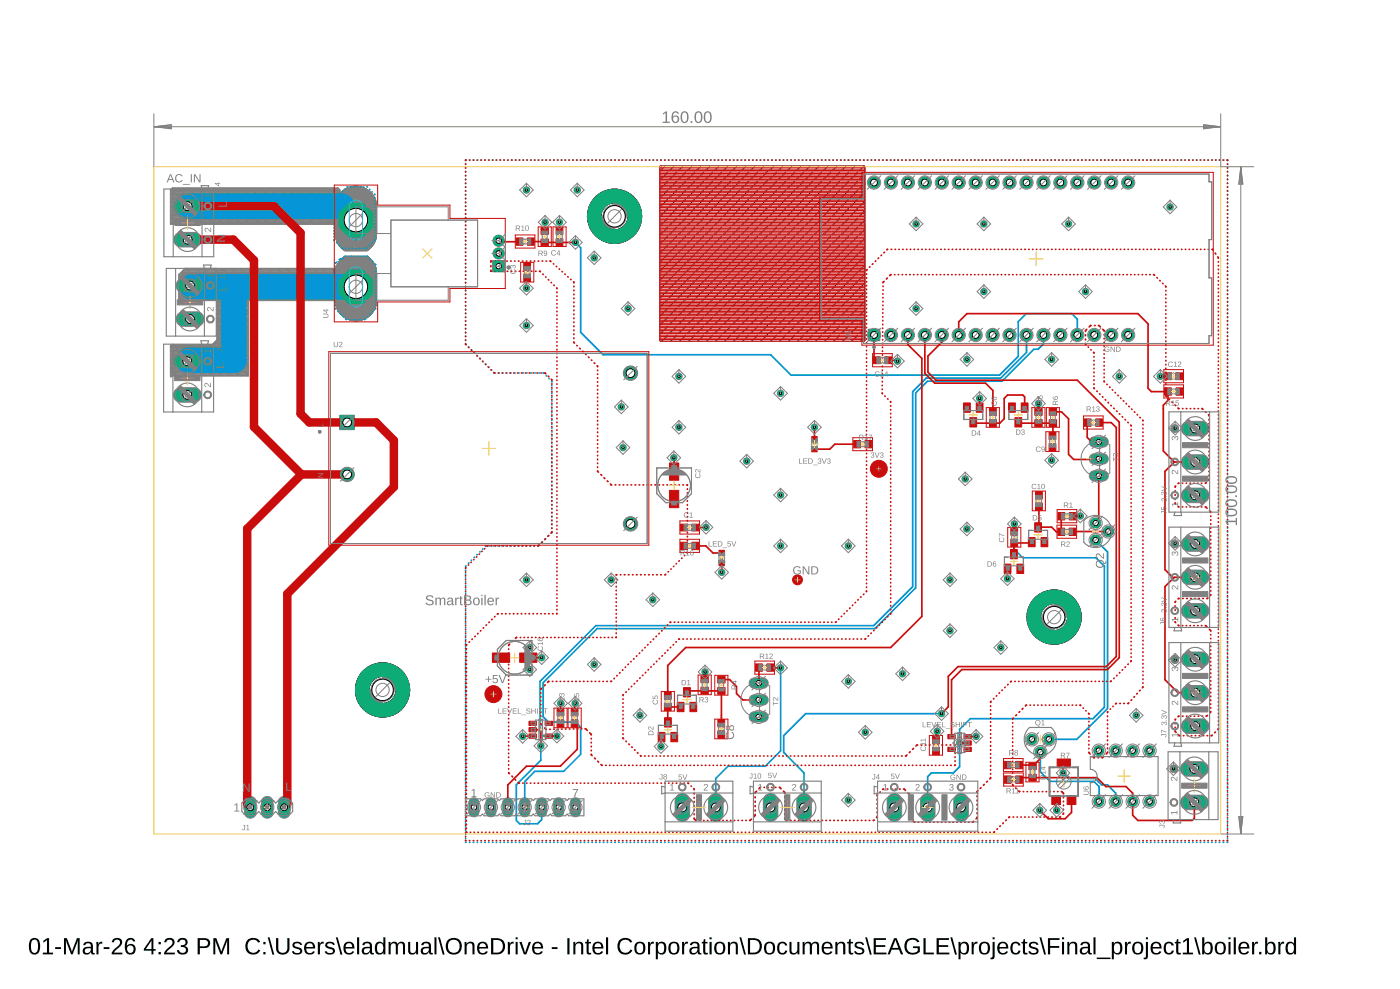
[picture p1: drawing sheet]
<svg xmlns="http://www.w3.org/2000/svg" width="210mm" height="148mm" viewBox="0 0 210 148" stroke-linecap="round" stroke-linejoin="round" font-family="sans-serif">
<path d="M4.7 140.7a.83 .83 0 0 1 .9-.1 .83 .83 0 0 1 .4 .8v.4a.96 .96 0 0 1-1.1 1.2 1.35 1.35 0 0 1-.5-1.6zM4.9 140.9a1.87 1.87 0 0 0 0 1.8h.1a.55 .55 0 0 0 .7-.6v-.7a.53 .53 0 0 0-.2-.5 .53 .53 0 0 0-.6 0zM6.5 140.9l.6-.4h.3v2.2h.6v.3h-1.6v-.3h.6v-1.9l-.5 .4zM8.3 141.9h.8v.3h-.8zM9.6 140.5h.4l.8 2.1 .7-2.1h.5v2.5h-.3v-2.2l-.8 2.2h-.2l-.8-2.2v2.2h-.3zM12.7 141.2a.74 .74 0 0 1 .8-.1 .74 .74 0 0 1 .4 .6v.9l.1 .2h.2v.2h-.2a.32 .32 0 0 1-.4-.4 .63 .63 0 0 1-.9 .4 .63 .63 0 0 1-.1-1l.3-.1 .7-.1a.42 .42 0 0 0-.3-.5 .42 .42 0 0 0-.5 .3h-.3zM12.8 142.2a.39 .39 0 0 0 .1 .6 .39 .39 0 0 0 .6-.2l.1-.5zM14.4 141.1h.3l.1 .4a.44 .44 0 0 1 .5-.4v.3a.49 .49 0 0 0-.5 .6v1h-.3zM15.5 141.9h.9v.3h-.9zM17 140.7a.75 .75 0 0 1 .9-.1 .75 .75 0 0 1 .3 .9l-1.1 1.2h1.3v.3h-1.7a2.08 2.08 0 0 1 1-1.3 .48 .48 0 0 0 .1-.9 .48 .48 0 0 0-.7 .4l-.3-.1zM19.1 140.7a.76 .76 0 0 1 1.2 .3l-.3 .1a.51 .51 0 0 0-.7-.3 .51 .51 0 0 0-.3 .6v.3a.76 .76 0 0 1 1.1-.1 .76 .76 0 0 1 .1 1 .82 .82 0 0 1-.9 .4 .82 .82 0 0 1-.6-.8l.1-.9zM19.2 141.8a.52 .52 0 0 0 0 .8 .52 .52 0 0 0 .8-.2 .52 .52 0 0 0-.2-.7 .52 .52 0 0 0-.6 .1zM22.7 140.5h.3v1.7h.3v.2h-.3v.6h-.3v-.6h-1.1v-.2zM22.7 140.9l-.9 1.3h.9zM23.8 141.1h.3v.4h-.3zM23.8 142.6h.3v.4h-.3zM24.9 140.7a.75 .75 0 0 1 .9-.1 .75 .75 0 0 1 .3 .9l-1.2 1.2h1.3v.3h-1.6a2.08 2.08 0 0 1 1-1.3 .48 .48 0 0 0 .1-.9 .48 .48 0 0 0-.8 .4l-.3-.1zM26.8 140.7a.74 .74 0 0 1 1-.1 .74 .74 0 0 1 .2 .9l-.4 .2a.66 .66 0 0 1 .6 .8 .66 .66 0 0 1-.8 .5l-.4-.1-.3-.2-.2-.3 .3-.1a.49 .49 0 0 0 .7 .5 .49 .49 0 0 0 .2-.8l-.6-.1v-.3a.47 .47 0 0 0 .7-.2 .47 .47 0 0 0-.3-.7 .47 .47 0 0 0-.6 .5l-.3-.1zM29.6 140.5a2.12 2.12 0 0 1 1.7 .2 .76 .76 0 0 1 .1 .9 .76 .76 0 0 1-.7 .4h-.7v1h-.4zM30 140.8v1l.9-.1a.49 .49 0 0 0 0-.8zM32 140.5h.4l.8 2.1 .7-2.1h.5v2.5h-.3v-2.2l-.8 2.2h-.2l-.8-2.2v2.2h-.3zM37.1 140.8a1.21 1.21 0 0 1 1.9 .3l-.3 .1a.87 .87 0 0 0-1.2-.3 .87 .87 0 0 0-.4 1.1 .84 .84 0 0 0 .8 .7 .84 .84 0 0 0 .9-.5l.2 .2a1.22 1.22 0 0 1-1.6 .5 1.22 1.22 0 0 1-.5-1.7zM39.5 141.1h.3v.4h-.3zM39.5 142.6h.3v.4h-.3zM40.1 140.4h.3l.7 2.6h-.3zM41.4 140.5h.3v1.6a.68 .68 0 0 0 .7 .6 .68 .68 0 0 0 .7-.7v-1.5h.3v1.6a1.01 1.01 0 0 1-1 .9 1.01 1.01 0 0 1-1-.9zM44 141.2a.85 .85 0 0 1 1.3 .3l-.3 .1a.41 .41 0 0 0-.5-.3 .41 .41 0 0 0-.3 .4l.1 .1a1.05 1.05 0 0 1 1 .6 .79 .79 0 0 1-.5 .7 .79 .79 0 0 1-.9-.3l-.1-.3h.2a.55 .55 0 0 0 1 0l-.1-.2a1.59 1.59 0 0 1-1-.6v-.2zM45.8 141.3a.85 .85 0 0 1 1-.1 .85 .85 0 0 1 .5 .9h-1.4a.54 .54 0 0 0 .4 .7 .54 .54 0 0 0 .6-.3l.3 .1a.89 .89 0 0 1-1.2 .3 .89 .89 0 0 1-.4-1.1zM46.1 141.5l-.2 .4h1v-.2a.48 .48 0 0 0-.3-.4 .48 .48 0 0 0-.5 .2zM47.6 141.1h.3l.1 .4a.44 .44 0 0 1 .5-.4v.3a.49 .49 0 0 0-.5 .6v1h-.3zM48.9 141.2a.85 .85 0 0 1 1.3 .3l-.3 .1a.41 .41 0 0 0-.5-.3 .41 .41 0 0 0-.3 .4l.1 .1a1.05 1.05 0 0 1 1 .6 .79 .79 0 0 1-.5 .7 .79 .79 0 0 1-.9-.3l-.1-.3h.3a.55 .55 0 0 0 .9 0l-.1-.2a1.59 1.59 0 0 1-1-.6v-.2zM50.4 140.4h.2l.7 2.6h-.2zM51.7 141.3a.85 .85 0 0 1 1-.1 .85 .85 0 0 1 .4 .9h-1.3a.54 .54 0 0 0 .3 .7 .54 .54 0 0 0 .7-.3l.3 .1a.89 .89 0 0 1-1.2 .3 .89 .89 0 0 1-.4-1.1zM52 141.5l-.2 .4h1v-.2a.48 .48 0 0 0-.4-.4 .48 .48 0 0 0-.4 .2zM53.5 140.4h.3v2.6h-.3zM54.5 141.2a.74 .74 0 0 1 .8-.1 .74 .74 0 0 1 .5 .6v.9l.1 .2h.2v.2h-.3a.32 .32 0 0 1-.3-.4 .63 .63 0 0 1-.9 .4 .63 .63 0 0 1-.2-1l.4-.1 .7-.1a.42 .42 0 0 0-.3-.5 .42 .42 0 0 0-.6 .3h-.3zM54.7 142.2a.39 .39 0 0 0 0 .6 .39 .39 0 0 0 .6-.2l.2-.5zM56.4 141.3a.67 .67 0 0 1 1.1 .1v-1h.3v2.6h-.3v-.3a.71 .71 0 0 1-.9 .2 .71 .71 0 0 1-.4-.8zM56.6 141.5l-.1 .5a.52 .52 0 0 0 .5 .8 .52 .52 0 0 0 .5-.8 .51 .51 0 0 0-.2-.6 .51 .51 0 0 0-.7 .1zM58.3 141.1h.2l.1 .3a.58 .58 0 0 1 .5-.3 .58 .58 0 0 1 .5 .3 .58 .58 0 0 1 .7-.3 .58 .58 0 0 1 .4 .6v1.3h-.3v-1.4a.41 .41 0 0 0-.5-.2 .41 .41 0 0 0-.3 .5v1.1h-.3v-1.4a.41 .41 0 0 0-.5-.2 .41 .41 0 0 0-.2 .5v1.1h-.3zM61.2 141.1h.3v1.2a.45 .45 0 0 0 .5 .5 .45 .45 0 0 0 .4-.6v-1.1h.3v1.9h-.3v-.3a.63 .63 0 0 1-.7 .3 .63 .63 0 0 1-.5-.6zM63.4 141.2a.74 .74 0 0 1 .8-.1 .74 .74 0 0 1 .4 .6v.9l.1 .2h.2v.2h-.2a.32 .32 0 0 1-.4-.4 .63 .63 0 0 1-.9 .4 .63 .63 0 0 1-.1-1l.3-.1 .7-.1a.42 .42 0 0 0-.3-.5 .42 .42 0 0 0-.5 .3h-.3zM63.5 142.2a.39 .39 0 0 0 0 .6 .39 .39 0 0 0 .6-.2l.2-.5zM65.1 140.4h.3v2.6h-.3zM65.7 140.4h.3l.7 2.6h-.3zM67.1 140.8a1.24 1.24 0 0 1 1.9 .1 1.24 1.24 0 0 1-.2 1.8 1.24 1.24 0 0 1-1.8-.3l-.2-.9zM67.4 141a.99 .99 0 0 0-.1 1.3 .99 .99 0 0 0 1.2 .3 .99 .99 0 0 0 .4-1.3 .99 .99 0 0 0-1.3-.4zM69.6 141.1h.3l.1 .3a.63 .63 0 0 1 .7-.3 .63 .63 0 0 1 .4 .6v1.3h-.3v-1.2a.45 .45 0 0 0-.5-.5 .45 .45 0 0 0-.3 .6v1.1h-.3zM71.7 141.3a.85 .85 0 0 1 1.1-.1 .85 .85 0 0 1 .4 .9h-1.3a.54 .54 0 0 0 .3 .7 .54 .54 0 0 0 .7-.3l.2 .1a.89 .89 0 0 1-1.2 .3 .89 .89 0 0 1-.4-1.1zM72 141.5l-.1 .4h1l-.1-.2a.48 .48 0 0 0-.3-.4 .48 .48 0 0 0-.5 .2zM73.6 140.5a2.32 2.32 0 0 1 1.8 .4 1.24 1.24 0 0 1 .3 1.3 1.24 1.24 0 0 1-1.2 .8h-.9zM74 140.8v1.9h.5a.95 .95 0 0 0 .9-1 .95 .95 0 0 0-1-.9zM76.1 141.1h.3v.4a.44 .44 0 0 1 .6-.4l-.1 .3a.49 .49 0 0 0-.5 .6v1h-.3zM77.3 140.4h.3v.3h-.3zM77.3 141.1h.3v1.9h-.3zM77.9 141.1h.3l.5 1.6 .6-1.6h.3l-.7 1.9h-.4zM80 141.3a.85 .85 0 0 1 1-.1 .85 .85 0 0 1 .4 .9h-1.3a.54 .54 0 0 0 .3 .7 .54 .54 0 0 0 .7-.3l.3 .1a.89 .89 0 0 1-1.2 .3 .89 .89 0 0 1-.4-1.1zM80.2 141.5l-.1 .4h1v-.2a.48 .48 0 0 0-.4-.4 .48 .48 0 0 0-.5 .2zM82.7 141.9h.9v.3h-.9zM85.1 140.5h.3v2.5h-.3zM85.9 141.1h.3l.1 .3a.63 .63 0 0 1 .7-.3 .63 .63 0 0 1 .4 .6v1.3h-.3v-1.2a.45 .45 0 0 0-.5-.5 .45 .45 0 0 0-.3 .6v1.1h-.3zM88.1 140.7h.2v.4h.3v.2h-.3v1.2l.1 .2h.2v.3h-.5l-.1-.2-.1-1.5h-.2v-.2h.3zM89 141.3a.85 .85 0 0 1 1.1-.1 .85 .85 0 0 1 .4 .9h-1.4a.54 .54 0 0 0 .4 .7 .54 .54 0 0 0 .6-.3l.3 .1a.89 .89 0 0 1-1.2 .3 .89 .89 0 0 1-.4-1.1zM89.3 141.5l-.2 .4h1v-.2a.48 .48 0 0 0-.3-.4 .48 .48 0 0 0-.5 .2zM90.9 140.4h.3v2.6h-.3zM92.9 140.8a1.21 1.21 0 0 1 1.9 .3l-.3 .1a.87 .87 0 0 0-1.2-.3 .87 .87 0 0 0-.4 1.1 .84 .84 0 0 0 .8 .7 .84 .84 0 0 0 .8-.5l.3 .2a1.22 1.22 0 0 1-1.6 .5 1.22 1.22 0 0 1-.5-1.7zM95.3 141.3a.89 .89 0 0 1 1.2-.1 .89 .89 0 0 1 .2 1.1 .84 .84 0 0 1-.9 .7 .84 .84 0 0 1-.7-1zM95.6 141.4a1 1 0 0 0 .2 1.4h.1a.76 .76 0 0 0 .5-1.2l-.3-.3zM97.1 141.1h.3l.1 .4a.44 .44 0 0 1 .5-.4v.3a.49 .49 0 0 0-.5 .6v1h-.3zM98.3 141.1h.3v.3a.71 .71 0 0 1 1-.2 .71 .71 0 0 1 .3 .8 .76 .76 0 0 1-.9 1l-.4-.3v1h-.3zM98.9 141.4a1 1 0 0 0 .1 1.4 .53 .53 0 0 0 .6-.8v-.2a.45 .45 0 0 0-.3-.4 .45 .45 0 0 0-.4 0zM100.4 141.3a.89 .89 0 0 1 1.2-.1 .89 .89 0 0 1 .2 1.1 .84 .84 0 0 1-.9 .7 .84 .84 0 0 1-.7-1zM100.7 141.4a1 1 0 0 0 .2 1.4h.1a.76 .76 0 0 0 .5-1.2l-.3-.3zM102.3 141.1h.2l.1 .4a.44 .44 0 0 1 .5-.4v.3a.49 .49 0 0 0-.5 .6v1h-.3zM103.7 141.2a.74 .74 0 0 1 .7-.1 .74 .74 0 0 1 .5 .6v.9l.1 .2h.2v.2h-.3a.32 .32 0 0 1-.3-.4 .63 .63 0 0 1-.9 .4 .63 .63 0 0 1-.2-1l.4-.1 .7-.1a.42 .42 0 0 0-.3-.5 .42 .42 0 0 0-.5 .3h-.4zM103.8 142.2a.39 .39 0 0 0 0 .6 .39 .39 0 0 0 .6-.2l.2-.5zM105.5 140.7h.2v.4h.4v.2h-.4v1.2l.1 .2h.3v.3h-.5l-.1-.2-.1-1.5h-.2v-.2h.2zM106.4 140.4h.3v.3h-.3zM106.4 141.1h.3v1.9h-.3zM107.3 141.3a.89 .89 0 0 1 1.1-.1 .89 .89 0 0 1 .3 1.1 .84 .84 0 0 1-.9 .7 .84 .84 0 0 1-.7-1zM107.6 141.4a1 1 0 0 0 .1 1.4h.2a.76 .76 0 0 0 .5-1.2l-.3-.3zM109.1 141.1h.3v.3a.63 .63 0 0 1 .8-.3 .63 .63 0 0 1 .4 .6v1.3h-.3v-1.2a.45 .45 0 0 0-.5-.5 .45 .45 0 0 0-.3 .6v1.1h-.4zM110.9 140.4h.2l.7 2.6h-.2zM112.1 140.5a2.32 2.32 0 0 1 1.8 .4 1.24 1.24 0 0 1 .3 1.3 1.24 1.24 0 0 1-1.2 .8h-.9zM112.5 140.8v1.9h.5a.95 .95 0 0 0 .9-1 .95 .95 0 0 0-1-.9zM114.8 141.3a.89 .89 0 0 1 1.1-.1 .89 .89 0 0 1 .3 1.1 .84 .84 0 0 1-1 .7 .84 .84 0 0 1-.7-1zM115.1 141.4a1 1 0 0 0 .1 1.4h.2a.76 .76 0 0 0 .4-1.2l-.3-.3zM116.7 141.3a.76 .76 0 0 1 1.3 .3l-.3 .1a.44 .44 0 0 0-.5-.4 .44 .44 0 0 0-.4 .5v.2a.48 .48 0 0 0 .3 .7 .48 .48 0 0 0 .6-.3h.3a.79 .79 0 0 1-.9 .6 .79 .79 0 0 1-.6-1zM118.4 141.1h.3v1.2a.45 .45 0 0 0 .5 .5 .45 .45 0 0 0 .3-.6v-1.1h.3l.1 1.9h-.3v-.3a.63 .63 0 0 1-.8 .3 .63 .63 0 0 1-.4-.6zM120.3 141.1h.3v.3a.58 .58 0 0 1 .6-.3 .58 .58 0 0 1 .5 .3 .58 .58 0 0 1 .7-.3 .58 .58 0 0 1 .4 .6v1.3h-.3v-1.4a.41 .41 0 0 0-.6-.2 .41 .41 0 0 0-.2 .5v1.1h-.3v-1.4a.41 .41 0 0 0-.5-.2 .41 .41 0 0 0-.3 .5v1.1h-.3zM123.4 141.3a.85 .85 0 0 1 1-.1 .85 .85 0 0 1 .4 .9h-1.3a.54 .54 0 0 0 .4 .7 .54 .54 0 0 0 .6-.3l.3 .1a.89 .89 0 0 1-1.2 .3 .89 .89 0 0 1-.4-1.1zM123.7 141.5l-.2 .4h1v-.2a.48 .48 0 0 0-.3-.4 .48 .48 0 0 0-.5 .2zM125.2 141.1h.3v.3a.63 .63 0 0 1 .8-.3 .63 .63 0 0 1 .4 .6v1.3h-.3v-1.2a.45 .45 0 0 0-.5-.5 .45 .45 0 0 0-.3 .6v1.1h-.3zM127.3 140.7h.3v.4h.3v.2h-.3v1.2l.1 .2h.2v.3h-.5l-.1-.2-.1-1.5h-.2v-.2h.3zM128.3 141.2a.85 .85 0 0 1 1.3 .3l-.3 .1a.41 .41 0 0 0-.5-.3 .41 .41 0 0 0-.3 .4l.1 .1a1.05 1.05 0 0 1 1 .6 .79 .79 0 0 1-.6 .7 .79 .79 0 0 1-.8-.3l-.1-.3h.2a.55 .55 0 0 0 1 0l-.1-.2a1.59 1.59 0 0 1-1.1-.6v-.2zM129.7 140.4h.3l.7 2.6h-.3zM131 140.5h1.8v.3h-1.5v.8h1.4v.3h-1.4v.8h1.6v.3h-1.9zM134.1 140.5h.3l1 2.5h-.3l-.3-.7h-1.1l-.3 .7h-.3zM134.2 140.8l-.4 1.2h.9zM135.9 140.8a1.27 1.27 0 0 1 1.9 .3l-.3 .1a.9 .9 0 0 0-1.1-.3 .9 .9 0 0 0-.4 1.1 1 1 0 0 0 1.6 .5v-.5h-.7v-.2h1v.8a1.33 1.33 0 0 1-1.9 .1 1.33 1.33 0 0 1-.1-1.9zM138.5 140.5h.3v2.2h1.2v.3h-1.5zM140.4 140.5h1.9v.3h-1.5v.8h1.4v.3h-1.4v.8h1.5v.3h-1.9zM142.5 140.4h.3l.7 2.6h-.3zM143.7 141.1h.3v.3a.71 .71 0 0 1 .9-.2 .71 .71 0 0 1 .4 .8 .76 .76 0 0 1-1 1l-.3-.3v1h-.3zM144.2 141.4a1 1 0 0 0 .2 1.4 .53 .53 0 0 0 .6-.8v-.2a.45 .45 0 0 0-.3-.4 .45 .45 0 0 0-.5 0zM145.7 141.1h.3v.4a.44 .44 0 0 1 .6-.4l-.1 .3a.49 .49 0 0 0-.5 .6v1h-.3zM147 141.3a.89 .89 0 0 1 1.1-.1 .89 .89 0 0 1 .3 1.1 .84 .84 0 0 1-1 .7 .84 .84 0 0 1-.6-1zM147.3 141.4a1 1 0 0 0 .1 1.4h.2a.76 .76 0 0 0 .5-1.2l-.3-.3zM148.8 140.4h.3v.3h-.3zM148.8 141.1h.3v2.1a.45 .45 0 0 1-.6 .5v-.2h.2l.1-.2zM149.7 141.3a.85 .85 0 0 1 1.1-.1 .85 .85 0 0 1 .4 .9h-1.4a.54 .54 0 0 0 .4 .7 .54 .54 0 0 0 .7-.3l.2 .1a.89 .89 0 0 1-1.2 .3 .89 .89 0 0 1-.4-1.1zM150 141.5l-.2 .4h1.1l-.1-.2a.48 .48 0 0 0-.3-.4 .48 .48 0 0 0-.5 .2zM151.7 141.3a.76 .76 0 0 1 1.3 .3l-.3 .1a.44 .44 0 0 0-.5-.4 .44 .44 0 0 0-.4 .5v.2a.48 .48 0 0 0 .2 .7 .48 .48 0 0 0 .7-.3h.3a.79 .79 0 0 1-.9 .6 .79 .79 0 0 1-.6-1zM153.5 140.7h.2v.4h.3v.2h-.3v1.2l.1 .2h.3v.3h-.6l-.1-.2v-1.5h-.2v-.2h.2zM154.4 141.2a.85 .85 0 0 1 1.3 .3l-.3 .1a.41 .41 0 0 0-.5-.3 .41 .41 0 0 0-.3 .4l.1 .1a1.05 1.05 0 0 1 1 .6 .79 .79 0 0 1-.5 .7 .79 .79 0 0 1-.9-.3l-.1-.3h.3a.55 .55 0 0 0 .9 0l-.1-.2a1.59 1.59 0 0 1-1-.6v-.2zM155.8 140.4h.3l.7 2.6h-.2zM157.1 140.5h1.7v.3h-1.3v.9h1.3v.3h-1.3v1h-.4zM159.2 140.4h.3v.3h-.3zM159.2 141.1h.3v1.9h-.3zM160 141.1h.3v.3a.63 .63 0 0 1 .7-.3 .63 .63 0 0 1 .5 .6v1.3h-.3v-1.2a.45 .45 0 0 0-.5-.5 .45 .45 0 0 0-.4 .6v1.1h-.3zM162.2 141.2a.74 .74 0 0 1 .8-.1 .74 .74 0 0 1 .4 .6v.9l.1 .2h.2v.2h-.2a.32 .32 0 0 1-.4-.4 .63 .63 0 0 1-.9 .4 .63 .63 0 0 1-.1-1l.3-.1 .7-.1a.42 .42 0 0 0-.3-.5 .42 .42 0 0 0-.5 .3h-.3zM162.3 142.2a.39 .39 0 0 0 .1 .6 .39 .39 0 0 0 .5-.2l.2-.5zM163.9 140.4h.4v2.6h-.4zM164.4 143.5h2.1v.2h-2.1zM166.7 141.1h.3v.3a.71 .71 0 0 1 .9-.2 .71 .71 0 0 1 .4 .8 .76 .76 0 0 1-1 1l-.3-.3v1h-.3zM167.2 141.4a1 1 0 0 0 .1 1.4 .53 .53 0 0 0 .6-.8v-.2a.45 .45 0 0 0-.2-.4 .45 .45 0 0 0-.5 0zM168.7 141.1h.3v.4a.44 .44 0 0 1 .5-.4v.3a.49 .49 0 0 0-.5 .6v1h-.3zM170 141.3a.89 .89 0 0 1 1.1-.1 .89 .89 0 0 1 .3 1.1 .84 .84 0 0 1-1 .7 .84 .84 0 0 1-.7-1zM170.3 141.4a1 1 0 0 0 .1 1.4h.2a.76 .76 0 0 0 .4-1.2l-.2-.3zM171.8 140.4h.3v.3h-.3zM171.8 141.1h.3v2.1a.45 .45 0 0 1-.6 .5v-.2h.2l.1-.2zM172.7 141.3a.85 .85 0 0 1 1-.1 .85 .85 0 0 1 .5 .9h-1.4a.54 .54 0 0 0 .4 .7 .54 .54 0 0 0 .6-.3l.3 .1a.89 .89 0 0 1-1.2 .3 .89 .89 0 0 1-.4-1.1zM173 141.5l-.2 .4h1v-.2a.48 .48 0 0 0-.3-.4 .48 .48 0 0 0-.5 .2zM174.7 141.3a.76 .76 0 0 1 1.3 .3l-.3 .1a.44 .44 0 0 0-.5-.4 .44 .44 0 0 0-.4 .5v.2a.48 .48 0 0 0 .2 .7 .48 .48 0 0 0 .7-.3h.3a.79 .79 0 0 1-1 .6 .79 .79 0 0 1-.5-1zM176.5 140.7h.2v.4h.3v.2h-.3v1.2l.1 .2h.2v.3h-.5l-.1-.2v-1.5h-.3v-.2h.3zM177.4 140.9l.6-.4h.3v2.2h.6v.3h-1.6v-.3h.7v-1.9l-.6 .4zM179 140.4h.3l.7 2.6h-.3zM180.3 140.4h.3v1a.71 .71 0 0 1 .9-.2 .71 .71 0 0 1 .3 .8 .76 .76 0 0 1-.8 1l-.4-.3-.1 .3h-.3zM180.8 141.4a.99 .99 0 0 0 .1 1.4 .53 .53 0 0 0 .6-.8v-.2a.45 .45 0 0 0-.2-.4 .45 .45 0 0 0-.5 0zM182.3 141.3a.89 .89 0 0 1 1.2-.1 .89 .89 0 0 1 .3 1.1 .84 .84 0 0 1-1 .7 .84 .84 0 0 1-.7-1zM182.7 141.4a1 1 0 0 0 .1 1.4h.2a.76 .76 0 0 0 .4-1.2l-.3-.3zM184.2 140.4h.3v.3h-.3zM184.2 141.1h.3v1.9h-.3zM185 140.4h.3v2.6h-.3zM185.9 141.3a.85 .85 0 0 1 1-.1 .85 .85 0 0 1 .4 .9h-1.3a.54 .54 0 0 0 .3 .7 .54 .54 0 0 0 .7-.3l.3 .1a.89 .89 0 0 1-1.2 .3 .89 .89 0 0 1-.4-1.1zM186.1 141.5l-.1 .4h1v-.2a.48 .48 0 0 0-.4-.4 .48 .48 0 0 0-.5 .2zM187.7 141.1h.3v.4a.44 .44 0 0 1 .6-.4l-.1 .3a.49 .49 0 0 0-.5 .6v1h-.3zM188.8 142.6h.3v.4h-.3zM189.7 140.4h.3v1a.71 .71 0 0 1 .9-.2 .71 .71 0 0 1 .4 .8 .76 .76 0 0 1-.9 1l-.4-.3v.3h-.3zM190.2 141.4a.99 .99 0 0 0 .1 1.4 .53 .53 0 0 0 .6-.8v-.2a.45 .45 0 0 0-.2-.4 .45 .45 0 0 0-.5 0zM191.6 141.1h.3l.1 .4a.44 .44 0 0 1 .5-.4v.3a.49 .49 0 0 0-.5 .6v1h-.3zM192.9 141.3a.67 .67 0 0 1 1.1 .1v-1h.3v2.6h-.3v-.3a.71 .71 0 0 1-.9 .2 .71 .71 0 0 1-.4-.8zM193.2 141.5l-.1 .5a.52 .52 0 0 0 .5 .8 .52 .52 0 0 0 .4-.8 .51 .51 0 0 0-.2-.6 .51 .51 0 0 0-.6 .1z" fill="#000"/>
<g fill="#808080" stroke="#808080" stroke-width=".15">
<path d="M25.5 28.4h.2v5.2h-.2z"/>
<path d="M25.5 33.5h25.3v.1h-25.2z"/>
<path d="M50.9 33.4l.1 .1-.3 .1v-.1z"/>
<path d="M50.8 28.4h.2l-.1 5.1h-.1z"/>
<path d="M50.6 28.2h.1l.3 .3-.1 .1z"/>
<path d="M25.8 28.2h24.9v.1h-24.9z"/>
<path d="M25.5 28.4l.3-.2h.2l-.3 .4z"/>
<path d="M25.5 33.4h25.4l.1 .1h-25.4z"/>
<path d="M25.5 33.3l25.4-.1 .1 .1-25.4 .1z"/>
<path d="M25.5 33.1h25.4l.1 .1-25.4 .1z"/>
<path d="M25.5 33h25.4l.1 .1h-25.4z"/>
<path d="M25.5 32.9h25.4l.1 .1h-25.4z"/>
<path d="M25.5 32.8l25.4-.1 .1 .2h-25.4z"/>
<path d="M25.5 32.7l25.4-.1 .1 .1-25.4 .1z"/>
<path d="M25.5 32.6l25.4-.1 .1 .1-25.4 .1z"/>
<path d="M25.5 32.4h25.4l.1 .1h-25.4z"/>
<path d="M25.5 32.3h25.4l.1 .1h-25.4z"/>
<path d="M25.5 32.2h25.4l.1 .1h-25.4z"/>
<path d="M25.5 32.1l25.4-.1 .1 .1-25.4 .1z"/>
<path d="M25.5 31.9h25.4l.1 .1h-25.4z"/>
<path d="M25.5 31.8h25.4l.1 .1h-25.4z"/>
<path d="M25.5 31.7h25.4l.1 .1h-25.4z"/>
<path d="M25.5 31.6l25.4-.1 .1 .1-25.4 .1z"/>
<path d="M25.5 31.5l25.4-.1 .1 .1-25.4 .1z"/>
<path d="M25.5 31.3h25.4l.1 .1-25.4 .1z"/>
<path d="M25.5 31.2h25.4l.1 .1h-25.4z"/>
<path d="M25.6 31.1h25.3l.1 .1h-25.4z"/>
<path d="M25.5 31l25.4-.1 .1 .2h-25.4z"/>
<path d="M25.5 30.9l25.4-.1 .1 .1-25.4 .1z"/>
<path d="M25.5 30.7h25.4l.1 .1h-25.4z"/>
<path d="M25.5 30.6h25.4l.1 .1h-25.4z"/>
<path d="M25.5 30.5h25.4l.1 .1h-25.4z"/>
<path d="M25.5 30.4l25.4-.1 .1 .1-25.4 .1z"/>
<path d="M25.5 30.2h25.4l.1 .1-25.4 .1z"/>
<path d="M25.6 30.1h25.3l.1 .1h-25.4z"/>
<path d="M25.5 30h25.4l.1 .1h-25.4z"/>
<path d="M25.5 29.9l25.4-.1 .1 .2h-25.4z"/>
<path d="M25.5 29.8l25.4-.1 .1 .1-25.4 .1z"/>
<path d="M25.5 29.7l25.4-.1 .1 .1-25.4 .1z"/>
<path d="M25.5 29.5h25.4l.1 .1h-25.4z"/>
<path d="M25.5 29.4h25.4l.1 .1h-25.4z"/>
<path d="M25.5 29.3h25.4l.1 .1h-25.4z"/>
<path d="M25.5 29.2l25.4-.1 .1 .1-25.4 .1z"/>
<path d="M25.5 29h25.4l.1 .1h-25.4z"/>
<path d="M25.5 28.9h25.4l.1 .1h-25.4z"/>
<path d="M25.5 28.8h25.4l.1 .1h-25.4z"/>
<path d="M25.5 28.7l25.4-.1 .1 .1-25.4 .1z"/>
<path d="M25.5 28.6l25.4-.1 .1 .1-25.4 .1z"/>
<path d="M25.5 28.4h25.4l.1 .1-25.4 .1z"/>
<path d="M25.7 28.3h25.1v.1h-25.1z"/>
<path d="M26.8 41.1h.2l-.1 3.9h-.1z"/>
<path d="M26.8 44.9h24.3v.1h-24.2z"/>
<path d="M50.9 41h.2v4h-.2z"/>
<path d="M50.2 40.2h.1l.8 .9h-.1z"/>
<path d="M27.7 40.2h22.6v.1h-22.6z"/>
<path d="M26.8 41.1l.9-.9h.2l-1 1z"/>
<path d="M26.8 44.9l24.3-.1v.1l-24.2 .1z"/>
<path d="M26.8 44.7h24.3v.1h-24.2z"/>
<path d="M26.8 44.6h24.3v.1h-24.2z"/>
<path d="M26.8 44.5l24.3-.1v.2h-24.2z"/>
<path d="M26.8 44.4l24.3-.1v.1l-24.2 .1z"/>
<path d="M26.8 44.2h24.3v.1h-24.2z"/>
<path d="M26.8 44.1h24.3v.1h-24.2z"/>
<path d="M26.8 44h24.3v.1h-24.2z"/>
<path d="M26.8 43.9l24.3-.1v.1l-24.2 .1z"/>
<path d="M26.8 43.8l24.3-.1v.1l-24.2 .1z"/>
<path d="M26.8 43.6h24.3v.1l-24.2 .1z"/>
<path d="M26.8 43.5h24.3v.1h-24.2z"/>
<path d="M26.8 43.4l24.3-.1v.2h-24.2z"/>
<path d="M26.8 43.3l24.3-.1v.1l-24.2 .1z"/>
<path d="M26.8 43.2l24.3-.1v.1l-24.2 .1z"/>
<path d="M26.8 43h24.3v.1h-24.2z"/>
<path d="M26.8 42.9h24.3v.1h-24.2z"/>
<path d="M26.8 42.8h24.3v.1h-24.2z"/>
<path d="M26.8 42.7l24.3-.1v.1l-24.2 .1z"/>
<path d="M26.8 42.6l24.3-.1v.1l-24.2 .1z"/>
<path d="M26.8 42.4h24.3v.1h-24.2z"/>
<path d="M26.8 42.3h24.3v.1h-24.2z"/>
<path d="M26.8 42.2l24.3-.1v.1l-24.2 .1z"/>
<path d="M26.8 42.1l24.3-.1v.1l-24.2 .1z"/>
<path d="M26.8 42l24.3-.1v.1l-24.2 .1z"/>
<path d="M26.8 41.8h24.3v.1h-24.2z"/>
<path d="M26.8 41.7h24.3v.1h-24.2z"/>
<path d="M26.8 41.6h24.3v.1h-24.2z"/>
<path d="M26.8 41.5l24.3-.1v.1l-24.2 .1z"/>
<path d="M26.8 41.4l24.3-.1v.1l-24.2 .1z"/>
<path d="M26.8 41.2h24.3v.1h-24.2z"/>
<path d="M26.8 41.1h24.3v.1h-24.2z"/>
<path d="M27 41l24-.1 .1 .1-24.1 .1z"/>
<path d="M27.1 40.9l23.8-.1v.1l-23.8 .1z"/>
<path d="M27.2 40.7h23.6v.1l-23.6 .1z"/>
<path d="M27.3 40.6h23.4v.1h-23.3z"/>
<path d="M27.5 40.5h23l.1 .1h-23.1z"/>
<path d="M27.6 40.4l22.8-.1 .1 .1-22.9 .1z"/>
<path d="M27.7 40.3l22.6-.1 .1 .1-22.7 .1z"/>
<path d="M32.5 45.1h.2l-.1 5.9h-.1z"/>
<path d="M32.3 51.2l.3-.3h.1l-.3 .4z"/>
<path d="M31.8 51.7l.5-.6 .1 .1-.5 .6z"/>
<path d="M25.7 51.7l6.2-.1v.1l-6.2 .1z"/>
<path d="M25.5 51.8l.2-.2 .1 .1-.1 .2z"/>
<path d="M25.5 51.8h.2v4.7l-.2-.1z"/>
<path d="M25.7 56.2l.1 .1-.2 .2-.1-.1z"/>
<path d="M25.7 56.2h11.5l.1 .1h-11.6z"/>
<path d="M37.1 45.1h.2l-.1 11.2h-.1z"/>
<path d="M37 44.9h.1l.2 .2-.2 .1z"/>
<path d="M33.2 44.9h3.9v.1h-3.9z"/>
<path d="M32.6 45l.7-.1v.1l-.7 .2z"/>
<path d="M25.5 56.3h.2l.1 .1h-.2z"/>
<path d="M25.5 56.2l11.7-.1 .1 .1-11.7 .1z"/>
<path d="M25.5 56.1l11.7-.1 .1 .1-11.7 .1z"/>
<path d="M25.5 55.9h11.7l.1 .1h-11.7z"/>
<path d="M25.5 55.8h11.7l.1 .1h-11.7z"/>
<path d="M25.5 55.7h11.7l.1 .1h-11.7z"/>
<path d="M25.5 55.6l11.7-.1 .1 .1-11.7 .1z"/>
<path d="M25.5 55.5l11.7-.1 .1 .1-11.7 .1z"/>
<path d="M25.5 55.3h11.7l.1 .1h-11.7z"/>
<path d="M25.5 55.2h11.7l.1 .1h-11.7z"/>
<path d="M25.5 55.1h11.7l.1 .1h-11.7z"/>
<path d="M25.5 55l11.7-.1 .1 .1-11.7 .1z"/>
<path d="M25.5 54.9l11.7-.1 .1 .1-11.7 .1z"/>
<path d="M25.5 54.7h11.7l.1 .1h-11.7z"/>
<path d="M25.5 54.6h11.7l.1 .1h-11.7z"/>
<path d="M25.5 54.5h11.7l.1 .1h-11.7z"/>
<path d="M25.5 54.4l11.7-.1 .1 .1-11.7 .1z"/>
<path d="M25.5 54.3l11.7-.1 .1 .1-11.7 .1z"/>
<path d="M25.5 54.1h11.7l.1 .1-11.7 .1z"/>
<path d="M25.5 54h11.7l.1 .1h-11.7z"/>
<path d="M25.6 53.8h11.6l.1 .2h-11.7z"/>
<path d="M25.5 53.8l11.7-.1 .1 .1-11.7 .1z"/>
<path d="M25.5 53.7l11.7-.1 .1 .1-11.7 .1z"/>
<path d="M25.5 53.5h11.7l.1 .1h-11.7z"/>
<path d="M25.5 53.4h11.7l.1 .1h-11.7z"/>
<path d="M25.5 53.3h11.7l.1 .1h-11.7z"/>
<path d="M25.5 53.2l11.7-.1 .1 .1-11.7 .1z"/>
<path d="M25.5 53h11.7l.1 .1h-11.7z"/>
<path d="M25.6 52.9h11.6l.1 .1h-11.7z"/>
<path d="M25.5 52.8h11.7l.1 .1h-11.7z"/>
<path d="M25.5 52.7l11.7-.1 .1 .1-11.7 .1z"/>
<path d="M25.5 52.6l11.7-.1 .1 .1-11.7 .1z"/>
<path d="M25.5 52.5l11.7-.1 .1 .1-11.7 .1z"/>
<path d="M25.5 52.3h11.7l.1 .1h-11.7z"/>
<path d="M25.5 52.2h11.7l.1 .1h-11.7z"/>
<path d="M25.5 52.1l11.7-.1 .1 .2h-11.7z"/>
<path d="M25.5 52l11.7-.1 .1 .1-11.7 .1z"/>
<path d="M25.5 51.8h11.7l.1 .1h-11.7z"/>
<path d="M25.6 51.7h11.6l.1 .1h-11.6z"/>
<path d="M31.8 51.6h5.4l.1 .1h-5.4z"/>
<path d="M32 51.5l5.2-.1 .1 .1-5.3 .1z"/>
<path d="M32.1 51.3h5.1l.1 .1-5.2 .1z"/>
<path d="M32.2 51.2h5l.1 .1-5.1 .1z"/>
<path d="M32.3 51.1h4.9l.1 .1h-4.9z"/>
<path d="M32.4 51l4.8-.1 .1 .2h-4.8z"/>
<path d="M32.5 50.9l4.7-.1 .1 .1-4.7 .1z"/>
<path d="M32.5 50.8l4.7-.1 .1 .1-4.7 .1z"/>
<path d="M32.5 50.6h4.7l.1 .1h-4.7z"/>
<path d="M32.5 50.5h4.7l.1 .1h-4.7z"/>
<path d="M32.6 50.4h4.6l.1 .1h-4.7z"/>
<path d="M32.5 50.3l4.7-.1 .1 .1-4.7 .1z"/>
<path d="M32.5 50.1h4.7l.1 .1h-4.7z"/>
<path d="M32.5 50h4.7l.1 .1h-4.7z"/>
<path d="M32.5 49.9h4.7l.1 .1h-4.7z"/>
<path d="M32.5 49.8l4.7-.1 .1 .1-4.7 .1z"/>
<path d="M32.5 49.7l4.7-.1 .1 .1-4.7 .1z"/>
<path d="M32.5 49.6l4.7-.1 .1 .1-4.7 .1z"/>
<path d="M32.5 49.4h4.7l.1 .1h-4.7z"/>
<path d="M32.5 49.3h4.7l.1 .1h-4.7z"/>
<path d="M32.5 49.2l4.7-.1 .1 .2h-4.7z"/>
<path d="M32.5 49.1l4.7-.1 .1 .1-4.7 .1z"/>
<path d="M32.5 49l4.7-.1 .1 .1-4.7 .1z"/>
<path d="M32.5 48.8h4.7l.1 .1h-4.7z"/>
<path d="M32.5 48.7h4.7l.1 .1h-4.7z"/>
<path d="M32.5 48.6l4.7-.1 .1 .1-4.7 .1z"/>
<path d="M32.5 48.5l4.7-.1 .1 .1-4.7 .1z"/>
<path d="M32.5 48.3h4.7l.1 .1-4.7 .1z"/>
<path d="M32.5 48.2h4.7l.1 .1h-4.7z"/>
<path d="M32.5 48.1h4.7l.1 .1h-4.7z"/>
<path d="M32.5 48l4.7-.1 .1 .1-4.7 .1z"/>
<path d="M32.5 47.9l4.7-.1 .1 .1-4.7 .1z"/>
<path d="M32.5 47.8l4.7-.1 .1 .1-4.7 .1z"/>
<path d="M32.5 47.6h4.7l.1 .1h-4.7z"/>
<path d="M32.5 47.5h4.7l.1 .1h-4.7z"/>
<path d="M32.5 47.4l4.7-.1 .1 .1-4.7 .1z"/>
<path d="M32.5 47.3l4.7-.1 .1 .1-4.7 .1z"/>
<path d="M32.5 47.1h4.7l.1 .1h-4.7z"/>
<path d="M32.5 47h4.7l.1 .1h-4.7z"/>
<path d="M32.5 46.9h4.7l.1 .1h-4.7z"/>
<path d="M32.5 46.8l4.7-.1 .1 .1-4.7 .1z"/>
<path d="M32.5 46.7l4.7-.1 .1 .1-4.7 .1z"/>
<path d="M32.5 46.5h4.7l.1 .1-4.7 .1z"/>
<path d="M32.5 46.4h4.7l.1 .1h-4.7z"/>
<path d="M32.5 46.3l4.7-.1 .1 .2h-4.7z"/>
<path d="M32.5 46.2l4.7-.1 .1 .1-4.7 .1z"/>
<path d="M32.5 46.1l4.7-.1 .1 .1-4.7 .1z"/>
<path d="M32.5 45.9h4.7l.1 .1h-4.7z"/>
<path d="M32.5 45.8h4.7l.1 .1h-4.7z"/>
<path d="M32.5 45.7h4.7l.1 .1h-4.7z"/>
<path d="M32.5 45.6l4.7-.1 .1 .1-4.7 .1z"/>
<path d="M32.5 45.4h4.7l.1 .1-4.7 .1z"/>
<path d="M32.5 45.3h4.7l.1 .1h-4.7z"/>
<path d="M32.5 45.2h4.7l.1 .1h-4.7z"/>
<path d="M32.5 45.1l4.7-.1 .1 .1-4.7 .1z"/>
<path d="M33 45l4.1-.1v.1l-4 .1z"/>
<path d="M177.2 119.5l.2-.2 .5-.2h2.3a1.1 1.1 0 0 1 1 1.1 1.1 1.1 0 0 1-1 1.1h-2.3a1.12 1.12 0 0 1-.7-1.8z"/>
<path d="M177.2 114.5l.2-.2 .5-.2h2.3a1.1 1.1 0 0 1 1 1.1 1.1 1.1 0 0 1-1 1.1h-2.3a1.12 1.12 0 0 1-.7-1.8z"/>
<path d="M26.3 30.2l.2-.2 .5-.2h2.3a1.1 1.1 0 0 1 .9 1.1 1.1 1.1 0 0 1-.9 1.1h-2.3a1.12 1.12 0 0 1-.7-1.8z"/>
<path d="M26.5 35l.5-.2h2.3a1.1 1.1 0 0 1 .9 1.1 1.1 1.1 0 0 1-.9 1.1h-2.3a1.11 1.11 0 0 1-.9-.8 1.11 1.11 0 0 1 .4-1.2z"/>
<path d="M133.2 119.3a1.1 1.1 0 0 1 1.2-.4 1.1 1.1 0 0 1 .8 .9v2.3a1.1 1.1 0 0 1-1.1 1 1.1 1.1 0 0 1-1.1-1v-2.3z"/>
<path d="M138.2 119.3a1.1 1.1 0 0 1 1.2-.4 1.1 1.1 0 0 1 .8 .9v2.3a1.1 1.1 0 0 1-1.1 1 1.1 1.1 0 0 1-1.1-1v-2.3z"/>
<path d="M143.2 119.3a1.1 1.1 0 0 1 1.2-.4 1.1 1.1 0 0 1 .8 .9v2.3a1.1 1.1 0 0 1-1.1 1 1.1 1.1 0 0 1-1.1-1v-2.3z"/>
<path d="M26.6 42.1l.2-.2 .6-.2h2.2a1.1 1.1 0 0 1 1 1.1 1.1 1.1 0 0 1-1 1.1h-2.2a1.12 1.12 0 0 1-.8-1.8z"/>
<path d="M26.6 47.1l.2-.2 .6-.2h2.2a1.1 1.1 0 0 1 1 1.1 1.1 1.1 0 0 1-1 1.1h-2.2a1.12 1.12 0 0 1-.8-1.8z"/>
<path d="M26.2 53.5l.2-.2 .6-.3h2.2a1.1 1.1 0 0 1 1 1.1 1.1 1.1 0 0 1-1 1.1h-2.2a1.12 1.12 0 0 1-.8-1.7z"/>
<path d="M26.2 58.5l.2-.2 .6-.2h2.2a1.1 1.1 0 0 1 1 1.1 1.1 1.1 0 0 1-1 1.1h-2.2a1.12 1.12 0 0 1-.8-1.8z"/>
<path d="M114.7 119.3a1.1 1.1 0 0 1 1.1-.4 1.1 1.1 0 0 1 .8 .9v2.3a1.1 1.1 0 0 1-1.1 1 1.1 1.1 0 0 1-1.1-1v-2.3z"/>
<path d="M119.7 119.3a1.1 1.1 0 0 1 1.1-.4 1.1 1.1 0 0 1 .8 .9v2.3a1.1 1.1 0 0 1-1 1 1.1 1.1 0 0 1-1.1-1v-2.3z"/>
<path d="M101.4 119.3a1.1 1.1 0 0 1 1.2-.4 1.1 1.1 0 0 1 .8 .9v2.3a1.1 1.1 0 0 1-1.1 1 1.1 1.1 0 0 1-1.1-1v-2.3z"/>
<path d="M106.4 119.3a1.1 1.1 0 0 1 1.2-.4 1.1 1.1 0 0 1 .8 .9v2.3a1.1 1.1 0 0 1-1.1 1 1.1 1.1 0 0 1-1.1-1v-2.3z"/>
<path d="M112.5 101.9l.5-.3h1.5a.77 .77 0 0 1 .7 .7 .77 .77 0 0 1-.7 .8h-1.5a.76 .76 0 0 1-.5-1.2z"/>
<path d="M112.5 106.9l.5-.3h1.5a.77 .77 0 0 1 .7 .8 .77 .77 0 0 1-.7 .8h-1.5a.76 .76 0 0 1-.5-1.3z"/>
<path d="M112.5 104.4l.5-.3h1.5a.77 .77 0 0 1 .7 .8 .77 .77 0 0 1-.7 .7h-1.5a.76 .76 0 0 1-.5-1.2z"/>
<path d="M163.5 65.7l.5-.3h1.5a.77 .77 0 0 1 .7 .8 .77 .77 0 0 1-.7 .8h-1.5a.76 .76 0 0 1-.5-1.3z"/>
<path d="M163.5 70.8l.5-.3h1.5a.77 .77 0 0 1 .7 .8 .77 .77 0 0 1-.7 .8h-1.5a.76 .76 0 0 1-.5-1.3z"/>
<path d="M163.5 68.3l.5-.3h1.5a.77 .77 0 0 1 .7 .7 .77 .77 0 0 1-.7 .8h-1.5a.76 .76 0 0 1-.5-1.2z"/>
<path d="M51 62.2h2.1v2.2h-2.1z"/>
<path d="M130.2 49.3h1.7v1.8h-1.7z"/>
<path d="M73.9 39h1.7v1.7h-1.7z"/>
<path d="M177.3 73.6l.2-.3 .6-.2h2.2a1.1 1.1 0 0 1 1 1.1 1.1 1.1 0 0 1-1 1.1h-2.2a1.12 1.12 0 0 1-.8-1.7z"/>
<path d="M177.5 68.3l.6-.2h2.2a1.1 1.1 0 0 1 1 1.1 1.1 1.1 0 0 1-1 1.1h-2.2a1.11 1.11 0 0 1-.9-.8 1.11 1.11 0 0 1 .3-1.2z"/>
<path d="M177.3 63.5l.2-.2 .6-.2h2.2a1.1 1.1 0 0 1 1 1.1 1.1 1.1 0 0 1-1 1.1h-2.2a1.12 1.12 0 0 1-.8-1.8z"/>
<path d="M177.3 90.8l.2-.2 .6-.2h2.2a1.1 1.1 0 0 1 1 1.1 1.1 1.1 0 0 1-1 1.1h-2.2a1.12 1.12 0 0 1-.8-1.8z"/>
<path d="M177.3 85.8l.2-.2 .6-.2h2.2a1.1 1.1 0 0 1 1 1.1 1.1 1.1 0 0 1-1 1.1h-2.2a1.12 1.12 0 0 1-.8-1.8z"/>
<path d="M177.3 80.8l.2-.2 .6-.2h2.2a1.1 1.1 0 0 1 1 1.1 1.1 1.1 0 0 1-1 1.1h-2.2a1.12 1.12 0 0 1-.8-1.8z"/>
<path d="M177.3 108.1l.2-.2 .6-.2h2.2a1.1 1.1 0 0 1 1 1.1 1.1 1.1 0 0 1-1 1.1h-2.2a1.12 1.12 0 0 1-.8-1.8z"/>
<path d="M177.3 103.1l.2-.2 .6-.2h2.2a1.1 1.1 0 0 1 1 1.1 1.1 1.1 0 0 1-1 1.1h-2.2a1.12 1.12 0 0 1-.8-1.8z"/>
<path d="M177.3 98.1l.2-.2 .6-.2h2.2a1.1 1.1 0 0 1 1 1.1 1.1 1.1 0 0 1-1 1.1h-2.2a1.12 1.12 0 0 1-.8-1.8z"/>
<path d="M70.4 119.8a.77 .77 0 0 1 .9-.3 .77 .77 0 0 1 .5 .7v1.5a.77 .77 0 0 1-.7 .7 .77 .77 0 0 1-.8-.7v-1.5z"/>
<path d="M73 119.8a.77 .77 0 0 1 .8-.3 .77 .77 0 0 1 .6 .7v1.5a.77 .77 0 0 1-.8 .7 .77 .77 0 0 1-.8-.7v-1.5z"/>
<path d="M75.5 119.8a.77 .77 0 0 1 .8-.3 .77 .77 0 0 1 .6 .7v1.5a.77 .77 0 0 1-.8 .7 .77 .77 0 0 1-.7-.7v-1.5z"/>
<path d="M78.1 119.8a.77 .77 0 0 1 .8-.3 .77 .77 0 0 1 .5 .7v1.5a.77 .77 0 0 1-.7 .7 .77 .77 0 0 1-.8-.7v-1.5z"/>
<path d="M80.6 119.8a.77 .77 0 0 1 .8-.3 .77 .77 0 0 1 .6 .7v1.5a.77 .77 0 0 1-.8 .7 .77 .77 0 0 1-.7-.7v-1.5z"/>
<path d="M83.1 119.8a.77 .77 0 0 1 .9-.3 .77 .77 0 0 1 .5 .7v1.5a.77 .77 0 0 1-.7 .7 .77 .77 0 0 1-.8-.7v-1.5z"/>
<path d="M85.7 119.8a.77 .77 0 0 1 .8-.3 .77 .77 0 0 1 .5 .7v1.5a.77 .77 0 0 1-.7 .7 .77 .77 0 0 1-.8-.7v-1.5z"/>
<path d="M36.8 119.7a.88 .88 0 0 1 1-.4 .88 .88 0 0 1 .6 .8v1.7a.87 .87 0 0 1-.9 .8 .87 .87 0 0 1-.8-.8v-1.7z"/>
<path d="M39.4 119.7a.88 .88 0 0 1 .9-.4 .88 .88 0 0 1 .6 .8v1.7a.87 .87 0 0 1-.8 .8 .87 .87 0 0 1-.9-.8v-1.7z"/>
<path d="M41.9 119.7a.88 .88 0 0 1 .9-.4 .88 .88 0 0 1 .7 .8v1.7a.87 .87 0 0 1-.9 .8 .87 .87 0 0 1-.9-.8v-1.7z"/>
<circle cx="157.2" cy="110.8" r=".83"/>
<circle cx="156" cy="112.7" r=".83"/>
<circle cx="154.7" cy="110.8" r=".83"/>
<circle cx="164.3" cy="78.4" r=".83"/>
<circle cx="166.2" cy="79.6" r=".83"/>
<circle cx="164.3" cy="80.9" r=".83"/>
</g>
<g fill="#808080" stroke="#808080" stroke-width=".15">
<circle cx="164.7" cy="120.1" r=".76"/>
<circle cx="167.3" cy="120.1" r=".76"/>
<circle cx="167.3" cy="112.5" r=".76"/>
<circle cx="164.7" cy="112.5" r=".76"/>
<circle cx="169.8" cy="120.1" r=".76"/>
<circle cx="172.4" cy="120.1" r=".76"/>
<circle cx="169.8" cy="112.5" r=".76"/>
<circle cx="172.4" cy="112.5" r=".76"/>
<circle cx="52" cy="71.1" r="1.08"/>
<circle cx="94.5" cy="55.9" r="1.08"/>
<circle cx="94.5" cy="78.5" r="1.08"/>
<circle cx="131" cy="27.3" r=".87"/>
<circle cx="133.6" cy="50.2" r=".87"/>
<circle cx="133.6" cy="27.3" r=".87"/>
<circle cx="136.1" cy="50.2" r=".87"/>
<circle cx="136.1" cy="27.3" r=".87"/>
<circle cx="138.7" cy="50.2" r=".87"/>
<circle cx="138.7" cy="27.3" r=".87"/>
<circle cx="141.2" cy="50.2" r=".87"/>
<circle cx="141.2" cy="27.3" r=".87"/>
<circle cx="143.7" cy="50.2" r=".87"/>
<circle cx="143.7" cy="27.3" r=".87"/>
<circle cx="146.3" cy="50.2" r=".87"/>
<circle cx="146.3" cy="27.3" r=".87"/>
<circle cx="148.8" cy="50.2" r=".87"/>
<circle cx="148.8" cy="27.3" r=".87"/>
<circle cx="151.4" cy="50.2" r=".87"/>
<circle cx="151.4" cy="27.3" r=".87"/>
<circle cx="153.9" cy="50.2" r=".87"/>
<circle cx="153.9" cy="27.3" r=".87"/>
<circle cx="156.4" cy="50.2" r=".87"/>
<circle cx="156.4" cy="27.3" r=".87"/>
<circle cx="159" cy="50.2" r=".87"/>
<circle cx="159" cy="27.3" r=".87"/>
<circle cx="161.5" cy="50.2" r=".87"/>
<circle cx="161.5" cy="27.3" r=".87"/>
<circle cx="164.1" cy="50.2" r=".87"/>
<circle cx="164.1" cy="27.3" r=".87"/>
<circle cx="166.6" cy="50.2" r=".87"/>
<circle cx="166.6" cy="27.3" r=".87"/>
<circle cx="169.1" cy="50.2" r=".87"/>
<circle cx="169.1" cy="27.3" r=".87"/>
<circle cx="74.8" cy="38" r=".85"/>
<circle cx="74.8" cy="36.1" r=".85"/>
<circle cx="57.4" cy="103.4" r="1.69"/>
<circle cx="92.1" cy="32.4" r="1.69"/>
<circle cx="158.1" cy="92.5" r="1.69"/>
<circle cx="151" cy="86.7" r=".49"/>
<circle cx="78.4" cy="110.3" r=".49"/>
<circle cx="81.7" cy="33.3" r=".49"/>
<circle cx="83.9" cy="33.3" r=".49"/>
<circle cx="78.9" cy="43.2" r=".49"/>
<circle cx="101" cy="68.6" r=".49"/>
<circle cx="105.9" cy="79" r=".49"/>
<circle cx="146.9" cy="59.7" r=".49"/>
<circle cx="155.7" cy="60.5" r=".49"/>
<circle cx="162" cy="77.3" r=".49"/>
<circle cx="174" cy="56.4" r=".49"/>
<circle cx="146.3" cy="110.3" r=".49"/>
<circle cx="140.5" cy="109.6" r=".49"/>
<circle cx="105.7" cy="100.7" r=".49"/>
<circle cx="99.1" cy="111.8" r=".49"/>
<circle cx="134.6" cy="54.1" r=".49"/>
<circle cx="84.1" cy="105.4" r=".49"/>
<circle cx="86.2" cy="105.4" r=".49"/>
<circle cx="101.8" cy="56.4" r=".49"/>
<circle cx="94.2" cy="46.2" r=".49"/>
<circle cx="78.9" cy="48.8" r=".49"/>
<circle cx="147.5" cy="43.7" r=".49"/>
<circle cx="162.8" cy="43.7" r=".49"/>
<circle cx="157.7" cy="69" r=".49"/>
<circle cx="145" cy="79.2" r=".49"/>
<circle cx="108.2" cy="85.7" r=".49"/>
<circle cx="101.8" cy="64" r=".49"/>
<circle cx="117" cy="58.9" r=".49"/>
<circle cx="117" cy="81.8" r=".49"/>
<circle cx="127.2" cy="102.1" r=".49"/>
<circle cx="142.4" cy="94.5" r=".49"/>
<circle cx="144.7" cy="71.8" r=".49"/>
<circle cx="170.3" cy="107.2" r=".49"/>
<circle cx="167.8" cy="56.4" r=".49"/>
<circle cx="157.7" cy="53.8" r=".49"/>
<circle cx="145" cy="53.8" r=".49"/>
<circle cx="137.4" cy="46.2" r=".49"/>
<circle cx="137.4" cy="33.5" r=".49"/>
<circle cx="147.5" cy="33.5" r=".49"/>
<circle cx="160.2" cy="33.5" r=".49"/>
<circle cx="175.4" cy="31" r=".49"/>
<circle cx="127.2" cy="119.9" r=".49"/>
<circle cx="129.7" cy="109.7" r=".49"/>
<circle cx="89.1" cy="99.5" r=".49"/>
<circle cx="79.4" cy="100.3" r=".49"/>
<circle cx="78.9" cy="86.9" r=".49"/>
<circle cx="93.4" cy="67.1" r=".49"/>
<circle cx="93.2" cy="61" r=".49"/>
<circle cx="78.9" cy="28.5" r=".49"/>
<circle cx="86.6" cy="28.5" r=".49"/>
<circle cx="89.1" cy="38.6" r=".49"/>
<circle cx="112" cy="69.1" r=".49"/>
<circle cx="91.6" cy="86.9" r=".49"/>
<circle cx="97.9" cy="89.9" r=".49"/>
<circle cx="122.1" cy="64" r=".49"/>
<circle cx="127.2" cy="81.8" r=".49"/>
<circle cx="142.4" cy="86.9" r=".49"/>
<circle cx="117" cy="74.2" r=".49"/>
<circle cx="95.9" cy="107.2" r=".49"/>
<circle cx="150.1" cy="97" r=".49"/>
<circle cx="81.2" cy="98.5" r=".49"/>
<circle cx="176.2" cy="64.1" r=".49"/>
<circle cx="176.2" cy="81.4" r=".49"/>
<circle cx="176.2" cy="98.9" r=".49"/>
<circle cx="175.9" cy="115.2" r=".49"/>
<circle cx="135.3" cy="100.9" r=".49"/>
<circle cx="79.4" cy="97" r=".49"/>
<circle cx="158.4" cy="121.4" r=".49"/>
<circle cx="155.9" cy="121.4" r=".49"/>
<circle cx="143.9" cy="111.3" r=".49"/>
<circle cx="152.1" cy="78.5" r=".49"/>
<circle cx="86.3" cy="36.3" r=".49"/>
<circle cx="81.1" cy="111.7" r=".49"/>
<circle cx="83.5" cy="110.3" r=".49"/>
<circle cx="159.4" cy="115.8" r=".49"/>
<circle cx="117" cy="100.1" r=".49"/>
<circle cx="141.2" cy="106.9" r=".49"/>
</g>
<g fill="none" stroke="#808080" stroke-width=".15">
<path d="M50.3 31v4M50.3 33h6.2M50.3 32.9h6.2M50.3 32.8h6.2M50.3 32.7h6.2M50.3 32.6h6.2M50.3 32.5h6.2M50.3 32.4h6.2M50.3 32.3h6.2M50.3 32.2h6.2M50.3 32.1h6.2M50.3 32h6.2"/>
<path d="M50.3 31.9h6.2M50.3 31.8h6.2M50.3 31.7h6.2M50.3 31.6h6.2M50.3 31.5h6.2M50.3 31.4h6.2M50.3 31.3h6.2M50.3 31.2h6.2M50.3 31.1h6.2M50.3 31h6.2M50.3 30.9l6.2 .1M50.3 30.9h6.2"/>
<path d="M50.3 30.8h6.2M50.3 35v.4M50.3 35.2h6.2M50.3 35.1h6.2M50.3 35h6.2M50.3 34.9h6.2M50.3 34.8h6.2M50.3 34.7h6.2M50.3 34.6h6.2M50.3 34.5h6.2M50.3 34.4h6.2M50.3 34.3h6.2"/>
<path d="M50.3 34.2h6.2M50.3 34.1h6.2M50.3 34h6.2M50.3 33.9h6.2M50.3 33.8h6.2M50.3 33.7h6.2M50.3 33.6h6.2M50.3 33.5h6.2M50.3 33.4h6.2M50.3 33.3h6.2M50.3 33.2h6.2M50.3 33.1h6.2"/>
<path d="M50.3 30.5v.5M50.3 30.7h6.2M50.3 30.6l6.2 .1M50.3 30.6h6.1M50.3 30.5h6.1M50.3 35.4l.1 .5M50.3 35.4h6.1M50.3 35.3h6.1M50.3 35.3h6.2M50.3 30.4h6.1M50.3 35.5h6.1M50.3 30.3h6.1"/>
<path d="M50.3 35.6h6.1M50.4 30.3h6M50.4 30.2h6M50.4 35.7h6M50.4 35.6h6M50.4 30.2h5.9M50.4 30.1h5.9M50.4 35.8h5.9M50.4 30.1l-.1 .4M50.4 35.9l.4 .8M50.4 35.9h5.9M50.4 30h5.9"/>
<path d="M50.4 40h5.9M50.4 36h5.9M50.5 39.9h5.8M50.5 29.9h5.8M50.5 36h5.8M50.5 39.9h5.7M50.5 29.8h5.7M50.5 36.1h5.8M50.5 39.8h5.7M50.5 36.2h5.7M50.5 36.1h5.7M50.5 39.7h5.7"/>
<path d="M50.5 29.7h5.7M50.5 39.7l-.1 .4M50.5 29.7l-.1 .4M50.5 36.3h5.7M50.6 39.6l5.6 .1M50.6 29.7h5.6M50.6 39.6h5.5M50.6 29.6h5.5M50.6 36.3h5.5M50.6 36.3h5.6M50.6 36.4h5.5M50.6 39.5l5.5 .1"/>
<path d="M50.6 39.5h5.5M50.6 29.5h5.5M50.7 29.5h5.4M50.7 36.5h5.4M50.7 39.5h5.4M50.7 36.5h5.3M50.7 39.4h5.3M50.7 29.4h5.3M50.7 36.6h5.3M50.7 39.3l5.3 .1M50.7 29.3l5.3 .1M50.7 29.3h5.3"/>
<path d="M50.8 39.3l-.3 .4M50.8 39.3h5.2M50.8 29.3l-.3 .4M50.8 36.7l.6 .6M50.8 36.6h5.2M50.8 39.3h5.1M50.8 29.3h5.1M50.8 36.7h5.1M50.8 39.2h5.1M50.8 29.2h5.1M50.8 36.8h5.1M50.9 29.2h5"/>
<path d="M50.9 39.1h4.9M50.9 29.1h4.9M50.9 36.8h4.9M50.9 36.8h5M50.9 36.9h4.9M51 39h4.8M51 29h4.8M51 39h4.7M51 29h4.7M51 37h4.7M51 38.9l-.2 .4M51 38.9h4.7"/>
<path d="M51 28.9h4.7M51.1 38.9h4.6M51.1 28.9h4.6M51.1 37.1h4.5M51.1 38.9h4.5M51.1 28.9h4.5M51.1 38.8h4.5M51.2 28.8h4.4M51.2 38.8h4.3M51.2 28.8h4.3M51.2 37.1h4.4M51.2 38.7h4.3"/>
<path d="M51.2 28.7h4.3M51.2 37.2h4.3M51.3 37.3h4.2M51.3 38.7h4.1M51.3 28.7h4.1M51.3 28.6l-.5 .7M51.3 28.6a3.1 3.1 0 0 1 4.1 0M51.3 28.6h4.1M51.3 37.3h4.1M51.4 37.3l.3 .3M51.4 37.3h4M51.4 28.6h4"/>
<path d="M51.4 38.6h3.9M51.4 28.6h3.9M51.4 37.4h3.9M51.5 37.4h3.8M51.5 38.5h3.7M51.5 28.5h3.7M51.5 37.4h3.7M51.5 37.5h3.7M51.6 28.4h3.5M51.6 38.5h3.5M51.6 37.5h3.5M51.6 38.4h3.5"/>
<path d="M51.7 28.4h3.4M51.7 37.5h3.4M51.7 38.4h3.4M51.7 38.4l-.7 .5M51.8 28.3h3.2M51.8 28.3h3.1M51.9 28.3h3M51.9 28.2h2.9M52 28.2h2.7M52.1 28.2h2.6M52.2 28.1h2.4M52.3 28.1h2.2"/>
<path d="M52.4 28h2M52.5 28h1.7M52.7 28h1.4M52.8 27.9h1.1M53.1 27.9h.6M55 38.4l.7 .5M55.4 28.6l.8 1.1M55.5 37.2h-4.3M55.7 38.9l.5 .8M55.7 37h-4.6M56.2 39.7l.1 .4M56.2 29.7l.1 .4"/>
<path d="M56.2 36.3a3.2 3.2 0 0 1-1.2 1.3M56.2 36.2h-5.7M56.3 30.1l.1 .4M56.3 35.9l-.1 .4M56.3 35.9h-5.9M56.4 35.8h-6M56.4 35.7h-6M56.4 35.6h-6.1M56.4 30.5l.1 .5M56.4 35.4l-.1 .5M56.4 35.5h-6.1M56.5 31v4"/>
<path d="M56.5 35l-.1 .4M50.3 41v4M50.3 45v.4M50.3 42.9h6.2M50.3 45.2h6.2M50.3 45.1h6.2M50.3 45h6.2M50.3 44.9h6.2M50.3 44.8h6.2M50.3 44.7h6.2M50.3 44.6h6.2M50.3 44.5h6.2"/>
<path d="M50.3 44.4h6.2M50.3 44.3h6.2M50.3 44.2h6.2M50.3 44.1h6.2M50.3 44h6.2M50.3 43.9h6.2M50.3 43.8h6.2M50.3 43.7h6.2M50.3 43.6h6.2M50.3 43.5h6.2M50.3 43.4h6.2M50.3 43.3h6.2"/>
<path d="M50.3 43.2h6.2M50.3 43.1h6.2M50.3 43h6.2M50.3 42.8h6.2M50.3 42.7h6.2M50.3 42.6h6.2M50.3 42.5h6.2M50.3 42.4h6.2M50.3 42.3h6.2M50.3 42.2h6.2M50.3 42.1h6.2M50.3 42h6.2"/>
<path d="M50.3 41.9h6.2M50.3 41.8h6.2M50.3 41.7h6.2M50.3 41.6h6.2M50.3 41.5h6.2M50.3 41.4h6.2M50.3 41.3h6.2M50.3 41.2h6.2M50.3 41.1h6.2M50.3 41h6.2M50.3 40.9h6.2M50.3 40.8h6.2"/>
<path d="M50.3 45.4l.2 .9M50.3 45.4h6.1M50.3 45.3h6.1M50.3 45.3h6.2M50.3 40.5v.5M50.3 40.7h6.2M50.3 40.6h6.1M50.3 40.5h6.1M50.3 45.5h6.1M50.3 40.4h6.1M50.3 45.6h6.1M50.3 40.3h6.1"/>
<path d="M50.4 45.7h6M50.4 45.6h6M50.4 40.3h6M50.4 40.2h6M50.4 45.8h5.9M50.4 40.1h5.9M50.4 45.9h5.9M50.4 40.1l-.1 .4M50.4 46h5.9M50.5 46.1h5.8M50.5 46.1h5.7M50.5 46.2h5.7"/>
<path d="M50.5 46.3l.3 .4M50.5 46.3h5.7M50.6 46.3h5.6M50.6 46.4h5.5M50.7 46.5h5.4M50.7 46.4h5.4M50.7 46.5h5.3M50.7 46.6h5.3M50.8 46.7l.5 .6M50.8 46.7h5.2M50.8 46.7h5.1M50.8 46.8h5.1"/>
<path d="M50.9 46.8h5M50.9 46.8h4.9M50.9 46.9h4.9M51 46.9h4.8M51 47h4.7M51.1 47.1h4.5M51.2 47.1h4.4M51.2 47.2h4.3M51.3 47.3h4.1M51.3 47.3a3.3 3.3 0 0 0 2.5 .7M51.4 47.4h3.9M51.5 47.4h3.8"/>
<path d="M51.5 47.4h3.7M51.5 47.5h3.7M51.6 47.5h3.5M51.7 47.6h3.4M51.7 47.6h3.3M51.8 47.6h3.2M51.8 47.7h3.1M51.9 47.7h2.9M52 47.8h2.7M52.1 47.8h2.5M52.2 47.9h2.3M52.4 47.9h2"/>
<path d="M52.5 47.9h1.8M52.6 48h1.6M52.7 48h1.3M53 48h.8M55.4 47.3a3.3 3.3 0 0 1-1.6 .7M55.5 47.2h-4.3M55.7 47l-4.6 .1M55.7 47l-.3 .3M56 46.7l-.3 .3M56.2 46.3l-.2 .4M56.2 46.2l-5.7 .1M56.3 45.9h-5.9"/>
<path d="M56.3 45.8l-.1 .5M56.3 40.1l.1 .4M56.4 45.8h-6M56.4 45.6h-6.1M56.4 45.4l-.1 .4M56.4 40.5l.1 .5M56.5 45l-.1 .4M56.5 41v4M56.5 45h-6.2"/>
</g>
<g fill="#0696d7" stroke="#0696d7" stroke-width=".15">
<path d="M54.6 100.4a4.1 4.1 0 0 1 6.3 1 4.1 4.1 0 0 1-2.6 5.9 4.1 4.1 0 0 1-5-3.9h2a2.03 2.03 0 0 1 3-1.8 2.03 2.03 0 0 1 .2 3.5 2.03 2.03 0 0 1-3.1-1.4l-.1-.3h-2a4 4 0 0 1 1.3-3z" fill-rule="evenodd"/>
<path d="M89.4 29.4a4.1 4.1 0 0 1 6.3 1.1 4.1 4.1 0 0 1-2.5 5.8 4.1 4.1 0 0 1-5.1-3.9h2a2.04 2.04 0 0 1 2.9-1.8 2.04 2.04 0 0 1 .5 3.3 2.04 2.04 0 0 1-3.3-.8l-.1-.7h-2a4.2 4.2 0 0 1 1.3-3z" fill-rule="evenodd"/>
<path d="M155.3 89.5a4.1 4.1 0 0 1 6.3 1 4.1 4.1 0 0 1-2.5 5.9 4.1 4.1 0 0 1-5.1-3.9h2a2.03 2.03 0 0 1 3-1.8 2.03 2.03 0 0 1 .2 3.4 2.03 2.03 0 0 1-3.2-1.3v-.3h-2a4 4 0 0 1 1.3-3z" fill-rule="evenodd"/>
<path d="M54.6 100.4a4.1 4.1 0 0 1 6.3 1 4.1 4.1 0 0 1-2.6 5.9 4.1 4.1 0 0 1-5-3.9h2a2.03 2.03 0 0 1 3-1.8 2.03 2.03 0 0 1 .2 3.5 2.03 2.03 0 0 1-3.1-1.4l-.1-.3h-2a4 4 0 0 1 1.3-3z" fill-rule="evenodd"/>
<path d="M89.4 29.4a4.1 4.1 0 0 1 6.3 1.1 4.1 4.1 0 0 1-2.5 5.8 4.1 4.1 0 0 1-5.1-3.9h2a2.04 2.04 0 0 1 2.9-1.8 2.04 2.04 0 0 1 .5 3.3 2.04 2.04 0 0 1-3.3-.8l-.1-.7h-2a4.2 4.2 0 0 1 1.3-3z" fill-rule="evenodd"/>
<path d="M155.3 89.5a4.1 4.1 0 0 1 6.3 1 4.1 4.1 0 0 1-2.5 5.9 4.1 4.1 0 0 1-5.1-3.9h2a2.03 2.03 0 0 1 3-1.8 2.03 2.03 0 0 1 .2 3.4 2.03 2.03 0 0 1-3.2-1.3v-.3h-2a4 4 0 0 1 1.3-3z" fill-rule="evenodd"/>
</g>
<g fill="#0696d7" stroke="#0696d7" stroke-width=".15">
<path d="M98.9 24.9l.1-.1 .2 .1v26.1l-.1 .1-.2-.1z"/>
<path d="M98.9 50.9l.1-.1h30.6l.1 .2-.1 .1h-30.6z"/>
<path d="M129.4 24.9l.1-.1 .2 .1v26.1l-.1 .1-.2-.1z"/>
<path d="M98.9 24.9l.1-.1h30.6l.1 .2-.1 .1h-30.6z"/>
<path d="M98.9 50.7l.1-.1h30.6l.1 .2-.1 .1h-30.6z"/>
<path d="M98.9 50.5l.1-.1h30.6l.1 .2-.1 .1h-30.6z"/>
<path d="M98.9 50.2h.1h30.6l.1 .1-.1 .1h-30.6z"/>
<path d="M98.9 50h.1h30.6l.1 .1-.1 .1h-30.6z"/>
<path d="M99 49.7h30.6l.1 .2-.1 .1h-30.6l-.1-.1z"/>
<path d="M98.9 49.6l.1-.1h30.6l.1 .2-.1 .1h-30.6z"/>
<path d="M98.9 49.4l.1-.1h30.6l.1 .1-.1 .1h-30.6z"/>
<path d="M98.9 49.1h.1h30.6l.1 .1-.1 .1h-30.6z"/>
<path d="M98.9 48.9l.1-.1h30.6l.1 .2-.1 .1h-30.6z"/>
<path d="M98.9 48.7l.1-.1h30.6l.1 .2-.1 .1h-30.6z"/>
<path d="M98.9 48.5l.1-.1h30.6l.1 .2h-.1h-30.6z"/>
<path d="M98.9 48.3l.1-.1h30.6l.1 .1-.1 .1h-30.6z"/>
<path d="M98.9 48l.1-.1h30.6l.1 .2-.1 .1h-30.6z"/>
<path d="M98.9 47.8l.1-.1h30.6l.1 .2-.1 .1h-30.6z"/>
<path d="M98.9 47.6l.1-.1h30.6l.1 .2-.1 .1h-30.6z"/>
<path d="M98.9 47.4l.1-.1h30.6l.1 .2h-.1h-30.6z"/>
<path d="M98.9 47.1h.1h30.6l.1 .1-.1 .1h-30.6z"/>
<path d="M98.9 46.9l.1-.1h30.6l.1 .2-.1 .1h-30.6z"/>
<path d="M98.9 46.7l.1-.1h30.6l.1 .2-.1 .1h-30.6z"/>
<path d="M98.9 46.5l.1-.1h30.6l.1 .2-.1 .1h-30.6z"/>
<path d="M98.9 46.2h.1h30.6l.1 .1-.1 .1h-30.6z"/>
<path d="M98.9 46h.1h30.6l.1 .1-.1 .1h-30.6z"/>
<path d="M98.9 45.8l.1-.1h30.6l.1 .2-.1 .1h-30.6z"/>
<path d="M98.9 45.6l.1-.1h30.6l.1 .2-.1 .1h-30.6z"/>
<path d="M98.9 45.4l.1-.1h30.6l.1 .1-.1 .1h-30.6z"/>
<path d="M98.9 45.1h.1h30.6l.1 .1-.1 .1h-30.6z"/>
<path d="M98.9 44.9h.1h30.6l.1 .1-.1 .1h-30.6z"/>
<path d="M98.9 44.7l.1-.1h30.6l.1 .2-.1 .1h-30.6z"/>
<path d="M98.9 44.5l.1-.1h30.6l.1 .2-.1 .1h-30.6z"/>
<path d="M98.9 44.3l.1-.1h30.6l.1 .1-.1 .1h-30.6z"/>
<path d="M98.9 44h.1h30.6l.1 .1-.1 .1h-30.6z"/>
<path d="M98.9 43.8l.1-.1h30.6l.1 .2-.1 .1h-30.6z"/>
<path d="M98.9 43.6l.1-.1h30.6l.1 .2-.1 .1h-30.6z"/>
<path d="M98.9 43.4l.1-.1h30.6l.1 .2h-.1h-30.6z"/>
<path d="M98.9 43.2l.1-.1h30.6l.1 .1-.1 .1h-30.6z"/>
<path d="M98.9 42.9l.1-.1h30.6l.1 .2-.1 .1h-30.6z"/>
<path d="M98.9 42.7l.1-.1h30.6l.1 .2-.1 .1h-30.6z"/>
<path d="M98.9 42.5l.1-.1h30.6l.1 .2-.1 .1h-30.6z"/>
<path d="M98.9 42.3l.1-.1h30.6l.1 .2h-.1h-30.6z"/>
<path d="M98.9 42h.1h30.6l.1 .1-.1 .1h-30.6z"/>
<path d="M98.9 41.8l.1-.1h30.6l.1 .2-.1 .1h-30.6z"/>
<path d="M98.9 41.6l.1-.1h30.6l.1 .2-.1 .1h-30.6z"/>
<path d="M98.9 41.4l.1-.1h30.6l.1 .2-.1 .1h-30.6z"/>
<path d="M98.9 41.1h.1h30.6l.1 .1-.1 .1h-30.6z"/>
<path d="M98.9 40.9h.1h30.6l.1 .1-.1 .1h-30.6z"/>
<path d="M98.9 40.7l.1-.1h30.6l.1 .2-.1 .1h-30.6z"/>
<path d="M98.9 40.5l.1-.1h30.6l.1 .2-.1 .1h-30.6z"/>
<path d="M98.9 40.3l.1-.1h30.6l.1 .1-.1 .1h-30.6z"/>
<path d="M98.9 40h.1h30.6l.1 .1-.1 .1h-30.6z"/>
<path d="M98.9 39.8l.1-.1h30.6l.1 .2-.1 .1h-30.6z"/>
<path d="M98.9 39.6l.1-.1h30.6l.1 .2-.1 .1h-30.6z"/>
<path d="M98.9 39.4l.1-.1h30.6l.1 .2h-.1h-30.6z"/>
<path d="M98.9 39.2l.1-.1h30.6l.1 .1-.1 .1h-30.6z"/>
<path d="M98.9 38.9l.1-.1h30.6l.1 .2-.1 .1h-30.6z"/>
<path d="M98.9 38.7l.1-.1h30.6l.1 .2-.1 .1h-30.6z"/>
<path d="M98.9 38.5l.1-.1h30.6l.1 .2-.1 .1h-30.6z"/>
<path d="M98.9 38.3l.1-.1h30.6l.1 .2h-.1h-30.6z"/>
<path d="M98.9 38h.1h30.6l.1 .1-.1 .1h-30.6z"/>
<path d="M98.9 37.8l.1-.1h30.6l.1 .2-.1 .1h-30.6z"/>
<path d="M98.9 37.6l.1-.1h30.6l.1 .2-.1 .1h-30.6z"/>
<path d="M98.9 37.4l.1-.1h30.6l.1 .2h-.1h-30.6z"/>
<path d="M98.9 37.1h.1h30.6l.1 .1-.1 .1h-30.6z"/>
<path d="M98.9 36.9h.1h30.6l.1 .1-.1 .1h-30.6z"/>
<path d="M98.9 36.7l.1-.1h30.6l.1 .2-.1 .1h-30.6z"/>
<path d="M98.9 36.5l.1-.1h30.6l.1 .2-.1 .1h-30.6z"/>
<path d="M98.9 36.3l.1-.1h30.6l.1 .1-.1 .1h-30.6z"/>
<path d="M98.9 36h.1h30.6l.1 .1-.1 .1h-30.6z"/>
<path d="M98.9 35.8l.1-.1h30.6l.1 .2-.1 .1h-30.6z"/>
<path d="M98.9 35.6l.1-.1h30.6l.1 .2-.1 .1h-30.6z"/>
<path d="M98.9 35.4l.1-.1h30.6l.1 .2h-.1h-30.6z"/>
<path d="M98.9 35.2l.1-.1h30.6l.1 .1-.1 .1h-30.6z"/>
<path d="M98.9 34.9l.1-.1h30.6l.1 .2-.1 .1h-30.6z"/>
<path d="M98.9 34.7l.1-.1h30.6l.1 .2-.1 .1h-30.6z"/>
<path d="M98.9 34.5l.1-.1h30.6l.1 .2h-.1h-30.6z"/>
<path d="M98.9 34.3l.1-.1h30.6l.1 .2h-.1h-30.6z"/>
<path d="M98.9 34h.1h30.6l.1 .1-.1 .1h-30.6z"/>
<path d="M98.9 33.8l.1-.1h30.6l.1 .2-.1 .1h-30.6z"/>
<path d="M98.9 33.6l.1-.1h30.6l.1 .2-.1 .1h-30.6z"/>
<path d="M98.9 33.4l.1-.1h30.6l.1 .2h-.1h-30.6z"/>
<path d="M98.9 33.1h.1h30.6l.1 .1-.1 .1h-30.6z"/>
<path d="M98.9 32.9h.1h30.6l.1 .1-.1 .1h-30.6z"/>
<path d="M98.9 32.7l.1-.1h30.6l.1 .2-.1 .1h-30.6z"/>
<path d="M98.9 32.5l.1-.1h30.6l.1 .2-.1 .1h-30.6z"/>
<path d="M98.9 32.3l.1-.1h30.6l.1 .1-.1 .1h-30.6z"/>
<path d="M98.9 32h.1h30.6l.1 .1-.1 .1h-30.6z"/>
<path d="M98.9 31.8l.1-.1h30.6l.1 .2-.1 .1h-30.6z"/>
<path d="M98.9 31.6l.1-.1h30.6l.1 .2-.1 .1h-30.6z"/>
<path d="M98.9 31.4l.1-.1h30.6l.1 .2h-.1h-30.6z"/>
<path d="M98.9 31.2l.1-.1h30.6l.1 .1-.1 .1h-30.6z"/>
<path d="M98.9 30.9l.1-.1h30.6l.1 .2-.1 .1h-30.6z"/>
<path d="M98.9 30.7l.1-.1h30.6l.1 .2-.1 .1h-30.6z"/>
<path d="M98.9 30.5l.1-.1h30.6l.1 .2h-.1h-30.6z"/>
<path d="M98.9 30.3l.1-.1h30.6l.1 .2h-.1h-30.6z"/>
<path d="M98.9 30h.1h30.6l.1 .1-.1 .1h-30.6z"/>
<path d="M98.9 29.8l.1-.1h30.6l.1 .2-.1 .1h-30.6z"/>
<path d="M98.9 29.6l.1-.1h30.6l.1 .2-.1 .1h-30.6z"/>
<path d="M98.9 29.4l.1-.1h30.6l.1 .2h-.1h-30.6z"/>
<path d="M98.9 29.1h.1h30.6l.1 .1-.1 .1h-30.6z"/>
<path d="M98.9 28.9h.1h30.6l.1 .1-.1 .1h-30.6z"/>
<path d="M98.9 28.7l.1-.1h30.6l.1 .2-.1 .1h-30.6z"/>
<path d="M98.9 28.5l.1-.1h30.6l.1 .2-.1 .1h-30.6z"/>
<path d="M98.9 28.3l.1-.1h30.6l.1 .1-.1 .1h-30.6z"/>
<path d="M98.9 28h.1h30.6l.1 .1-.1 .1h-30.6z"/>
<path d="M98.9 27.8l.1-.1h30.6l.1 .2-.1 .1h-30.6z"/>
<path d="M98.9 27.6l.1-.1h30.6l.1 .2-.1 .1h-30.6z"/>
<path d="M98.9 27.4l.1-.1h30.6l.1 .2h-.1h-30.6z"/>
<path d="M98.9 27.2l.1-.1h30.6l.1 .1-.1 .1h-30.6z"/>
<path d="M98.9 26.9l.1-.1h30.6l.1 .2-.1 .1h-30.6z"/>
<path d="M98.9 26.7l.1-.1h30.6l.1 .2-.1 .1h-30.6z"/>
<path d="M98.9 26.5l.1-.1h30.6l.1 .2h-.1h-30.6z"/>
<path d="M98.9 26.3l.1-.1h30.6l.1 .2h-.1h-30.6z"/>
<path d="M98.9 26h.1h30.6l.1 .1-.1 .1h-30.6z"/>
<path d="M98.9 25.8l.1-.1h30.6l.1 .2-.1 .1h-30.6z"/>
<path d="M98.9 25.6l.1-.1h30.6l.1 .2-.1 .1h-30.6z"/>
<path d="M98.9 25.4l.1-.1h30.6l.1 .2h-.1h-30.6z"/>
<path d="M98.9 25.1h.1h30.6l.1 .1-.1 .1h-30.6z"/>
</g>
<g fill="none" stroke="#0696d7" stroke-width=".25">
<path d="M69.8 24.6h.1M69.8 25.1v.1M69.8 25.7v.1M69.8 26.3h.1M69.8 26.8v.1M69.8 27.4v.1M69.8 28v.1M69.8 28.6h.1M69.8 29.1v.1M69.8 29.7v.1M69.8 30.3v.1M69.8 30.9h.1"/>
<path d="M69.8 31.4v.1M69.8 32v.1M69.8 32.6h.1M69.8 33.1v.1M69.8 33.7v.1M69.8 34.3v.1M69.8 34.9h.1M69.8 35.4v.1M69.8 36v.1M69.8 36.6v.1M69.8 37.2h.1M69.8 37.7v.1"/>
<path d="M69.8 38.3v.1M69.8 38.9h.1M69.8 39.5h.1M69.9 24h-.1M70.4 24h.1M71 24h.1M71.5 24h.1M72.1 24h.1M72.7 24h.1M73.3 24h.1M73.8 24h.1M74.4 24h.1"/>
<path d="M75 24h.1M75.5 24h.1M76.1 24h.1M76.7 24h.1M77.3 24h.1M77.9 24h.1M78.4 24h.1M79 24h.1M79.6 24h.1M80.1 24h.1M80.7 24h.1M81.3 24h.1"/>
<path d="M81.9 24h.1M82.4 24h.1M83 24h.1M83.6 24h.1M84.2 24h.1M84.7 24h.1M85.3 24h.1M85.9 24h.1M86.3 36.3l.8 .8v12.7l3.3 3.3h25.1l3.1 3.1h31.3l2.8-2.8v-5.2l1.2-1.2h6.8l.8 .8v2.4M86.4 24h.1M87 24h.1M87.6 24h.1"/>
<path d="M88.2 24h.1M88.8 24h.1M89.3 24h.1M89.9 24h.1M90.5 24h.1M91 24h.1M91.6 24h.1M92.2 24h.1M92.8 24h.1M93.3 24h.1M93.9 24h.1M94.5 24h.1"/>
<path d="M95.1 24h.1M95.6 24h.1M96.2 24h.1M96.8 24h.1M97.3 24h.1M97.9 24h.1M98.5 24h.1M99.1 24h.1M99.7 24h.1M100.2 24h.1M100.8 24h.1M101.4 24h.1"/>
<path d="M101.9 24h.1M102.5 24h.1M103.1 24h.1M103.7 24h.1M104.2 24h.1M104.8 24h.1M105.4 24h.1M106 24h.1M106.5 24h.1M107.1 24h.1M107.7 24h.1M108.2 24h.1"/>
<path d="M108.8 24h.1M109.4 24h.1M110 24h.1M110.5 24h.1M111.1 24h.1M111.7 24h.1M112.3 24h.1M112.8 24h.1M113.4 24h.1M114 24h.1M114.6 24h.1M115.1 24h.1"/>
<path d="M115.7 24h.1M116.3 24h.1M116.9 24h.1M117.4 24h.1M118 24h.1M118.6 24h.1M119.1 24h.1M119.7 24h.1M120.3 24h.1M120.9 24h.1M121.4 24h.1M122 24h.1"/>
<path d="M122.6 24h.1M123.2 24h.1M123.7 24h.1M124.3 24h.1M124.9 24h.1M125.5 24h.1M126 24h.1M126.6 24h.1M127.2 24h.1M127.8 24h.1M128.3 24h.1M128.9 24h.1"/>
<path d="M129.5 24h.1M130 24h.1M130.6 24h.1M131.2 24h.1M131.8 24h.1M132.3 24h.1M132.9 24h.1M133.5 24h.1M134.1 24h.1M134.6 24h.1M135.2 24h.1M135.8 24h.1"/>
<path d="M136.4 24h.1M136.9 24h.1M137.5 24h.1M138.1 24h.1M138.6 24h.1M139.2 24h.1M139.8 24h.1M140.4 24h.1M140.9 24h.1M141.5 24h.1M142.1 24h.1M142.7 24h.1"/>
<path d="M143.2 24h.1M143.8 24h.1M144.4 24h.1M145 24h.1M145.5 24h.1M146.1 24h.1M146.7 24h.1M147.3 24h.1M147.8 24h.1M148.4 24h.1M149 24h.1M149.5 24h.1"/>
<path d="M150.1 24h.1M150.7 24h.1M151.3 24h.1M151.8 24h.1M152.4 24h.1M153 24h.1M153.6 24h.1M154.1 24h.1M154.7 24h.1M155.3 24h.1M155.9 24h.1M156.4 24h.1"/>
<path d="M157 24h.1M157.6 24h.1M158.2 24h.1M158.7 24h.1M159.3 24h.1M159.9 24h.1M160.4 24h.1M161 24h.1M161.6 24h.1M162.2 24h.1M162.8 24h.1M163.3 24h.1"/>
<path d="M163.9 24h.1M164.5 24h.1M165 24h.1M165.6 24h.1M166.2 24h.1M166.8 24h.1M167.3 24h.1M167.9 24h.1M168.5 24h.1M169.1 24h.1M169.6 24h.1M170.2 24h.1"/>
<path d="M170.8 24h.1M171.3 24h.1M171.9 24h.1M172.5 24h.1M173.1 24h.1M173.7 24h.1M174.2 24h.1M174.8 24h.1M175.4 24h.1M175.9 24h.1M176.5 24h.1M177.1 24h.1"/>
<path d="M177.7 24h.1M178.2 24h.1M178.8 24h.1M179.4 24h.1M180 24h.1M180.5 24h.1M181.1 24h.1M181.7 24h.1M182.2 24h.1M182.8 24h.1M183.4 24h.1M184 24h.1"/>
<path d="M184 24.6h.1M184 25.1v.1M184 25.7v.1M184 26.3v.1M184 26.9h.1M184 27.4v.1M184 28v.1M184 28.6h.1M184 29.1v.1M184 29.7v.1M184 30.3v.1M184 30.9h.1"/>
<path d="M184 31.5h.1M184 32v.1M184 32.6v.1M184 33.2h.1M184 33.7v.1M184 34.3v.1M184 34.9h.1M184 35.5h.1M184 36v.1M184 36.6v.1M184 37.2v.1M184 37.8h.1"/>
<path d="M184 38.3v.1M184 38.9v.1M184 39.5h.1M69.8 40v.1M69.8 40.6v.1M69.8 41.2h.1M69.8 41.7v.1M69.8 42.3v.1M69.8 42.9h.1M69.8 43.5h.1M69.8 44v.1M69.8 44.6v.1"/>
<path d="M69.8 45.2v.1M69.8 45.8h.1M69.8 46.3v.1M69.8 46.9v.1M69.8 47.5h.1M69.8 48v.1M69.8 48.6v.1M69.8 49.2v.1M69.8 49.8h.1M69.8 50.3v.1M69.8 50.9v.1M69.8 51.5l.1 .1"/>
<path d="M70.2 52h.1M70.7 52.4v.1M71.1 52.8l.1 .1M71.5 53.3h.1M71.9 53.7h.1M72.4 54.1v.1M72.8 54.5l.1 .1M73.2 55h.1M73.7 55.4v.1M74.1 55.8l.1 .1M74.7 55.9h.1M75.4 55.9h.1"/>
<path d="M75.9 55.9h.2M76.6 55.9h.1M77.2 55.9h.1M77.8 55.9h.1M78.4 55.9h.1M79 55.9h.1M79.6 55.9h.1M80.2 55.9h.1M80.8 55.9h.1M81.4 55.9h.1M81.9 56.3h.1M82.3 56.7h.1"/>
<path d="M82.7 57.1v.1M82.7 57.7v.1M82.7 58.3v.1M82.7 58.9h.1M82.7 59.5h.1M153.9 50.2v2.6l-3.8 3.8h-11.2l-2.1 2.1v29.2l-5.8 5.8h-41.7l-8.3 8.4v7.6l.5 .6h2M156.4 50.2v1.3l-.8 .8h-.6l-4.8 4.8h-11.1l-1.8 1.8v29.2l-6.1 6.1h-41.7l-8.1 8.1v5.1l.8 .8h4.1l.8 .7v4.1l-2.6 2.5h-4.3l-1.5 1.6v3.8M184 40v.1M184 40.6v.1M184 41.2v.1M184 41.8h.1M184 42.4h.1"/>
<path d="M184 42.9v.1M184 43.5v.1M184 44.1h.1M184 44.6v.1M184 45.2v.1M184 45.8h.1M184 46.4h.1M184 46.9v.1M184 47.5v.1M184 48.1v.1M184 48.7h.1M184 49.2v.1"/>
<path d="M184 49.8v.1M184 50.4h.1M184 50.9v.1M184 51.5v.1M184 52.1v.1M184 52.7h.1M184 53.3h.1M184 53.8v.1M184 54.4v.1M184 55h.1M184 55.5v.1M184 56.1v.1"/>
<path d="M184 56.7v.1M184 57.3h.1M184 57.8v.1M184 58.4v.1M184 59v.1M184 59.6h.1M82.7 60v.1M82.7 60.6v.1M82.7 61.2v.1M82.7 61.8h.1M82.7 62.4h.1M82.7 62.9v.1"/>
<path d="M82.7 63.5v.1M82.7 64.1v.1M82.7 64.7h.1M82.7 65.2v.1M82.7 65.8v.1M82.7 66.4v.1M82.7 67h.1M82.7 67.5v.1M82.7 68.1v.1M82.7 68.7v.1M82.7 69.3v.1M82.7 69.9h.1"/>
<path d="M82.7 70.4v.1M82.7 71v.1M82.7 71.6v.1M82.7 72.2h.1M82.7 72.7v.1M82.7 73.3v.1M82.7 73.9v.1M82.7 74.5h.1M82.7 75.1h.1M82.7 75.6v.1M82.7 76.2v.1M82.7 76.8v.1"/>
<path d="M82.7 77.4h.1M82.7 78h.1M82.7 78.5v.1M82.7 79.1v.1M82.7 79.7l-.1 .2M152.1 78.5v3.8l1.3 1.3h10.9l1.3 1.2v21.2l-1.7 1.7h-18.4l-1.6 1.6v5.6l-1 .9h-3.3l-.5 .6v4.6M184 60.1v.1M184 60.7v.1M184 61.3v.1M184 61.9h.1M184 62.4v.1M184 63v.1"/>
<path d="M184 63.6h.1M184 64.2h.1M184 64.7v.1M184 65.3v.1M184 65.9h.1M184 66.4v.1M184 67v.1M184 67.6v.1M184 68.2h.1M184 68.7v.1M184 69.3v.1M184 69.9v.1"/>
<path d="M184 70.5h.1M184 71v.1M184 71.6v.1M184 72.2v.1M184 72.8h.1M184 73.3v.1M184 73.9v.1M184 74.5h.1M184 75.1h.1M184 75.6v.1M184 76.2v.1M184 76.8v.1"/>
<path d="M184 77.4h.1M184 77.9v.1M184 78.5v.1M184 79.1h.1M184 79.7h.1M69.8 85.4v.1M69.8 86h.1M69.8 86.6h.1M69.8 87.1v.1M69.8 87.7v.1M69.8 88.3h.1M69.8 88.8v.1"/>
<path d="M69.8 89.4v.1M69.8 90v.1M69.8 90.6h.1M69.8 91.1v.1M69.8 91.7v.1M69.8 92.3v.1M69.8 92.9h.1M69.8 93.4v.1M69.8 94v.1M69.8 94.6v.1M69.8 95.2h.1M69.8 95.7v.1"/>
<path d="M69.8 96.3v.1M69.8 96.9h.1M69.8 97.5h.1M69.8 98v.1M69.8 98.6v.1M69.8 99.2h.1M69.8 99.7v.1M69.9 84.8l-.1 .1M70.3 84.3l-.1 .1M70.7 83.9v.1M71.1 83.5h.1M71.6 83.1h-.1"/>
<path d="M72 82.6l-.1 .1M72.4 82.2l-.1 .1M72.9 81.8l-.1 .1M73.4 81.8h.1M74 81.8h.1M74.6 81.8h.1M75.2 81.8h.1M75.8 81.8h.1M76.4 81.8h.1M77 81.8h.1M77.6 81.8h.1M78.2 81.8h.1"/>
<path d="M78.8 81.8h.1M79.4 81.8h.1M80 81.8h.1M80.8 81.7l-.2 .1M81.3 81.2l-.1 .1M81.8 80.7l-.1 .1M82.3 80.2l-.2 .1M164.3 80.9l1.8 1.8v23.5l-4.7 4.6h-4.2M184 80.2v.1M184 80.8v.1M184 81.4h.1M184 81.9v.1"/>
<path d="M184 82.5v.1M184 83.1v.1M184 83.7h.1M184 84.2v.1M184 84.8v.1M184 85.4h.1M184 86h.1M184 86.5v.1M184 87.1v.1M184 87.7v.1M184 88.3h.1M184 88.8v.1"/>
<path d="M184 89.4v.1M184 90h.1M184 90.6h.1M184 91.1v.1M184 91.7v.1M184 92.3v.1M184 92.9h.1M184 93.4v.1M184 94v.1M184 94.6h.1M184 95.1v.1M184 95.7v.1"/>
<path d="M184 96.3v.1M184 96.9h.1M184 97.4v.1M184 98v.1M184 98.6v.1M184 99.2h.1M184 99.7v.1M69.8 100.3v.1M69.8 100.9v.1M69.8 101.5h.1M69.8 102v.1M69.8 102.6v.1"/>
<path d="M69.8 103.2v.1M69.8 103.8h.1M69.8 104.3v.1M69.8 104.9v.1M69.8 105.5v.1M69.8 106.1h.1M69.8 106.6v.1M69.8 107.2v.1M69.8 107.8h.1M69.8 108.4h.1M69.8 108.9v.1M69.8 109.5v.1"/>
<path d="M69.8 110.1h.1M69.8 110.6v.1M69.8 111.2v.1M69.8 111.8v.1M69.8 112.4h.1M69.8 112.9v.1M69.8 113.5v.1M69.8 114.1v.1M69.8 114.7h.1M69.8 115.2v.1M69.8 115.8v.1M69.8 116.4h.1"/>
<path d="M69.8 116.9v.1M69.8 117.5v.1M69.8 118.1v.1M69.8 118.7h.1M69.8 119.3h.1M69.8 119.8v.1M81.1 111.7v2.2l-3.7 3.7v5.3l.5 .5h2.7l.6-.6v-1.9M117 100.1v12.4l-2.3 2.3h-5.5l-1.9 1.8v4.4M141.2 106.9h-20.4l-3.3 3.3v2.5l3 3.1v5.2M156 112.7v2.9l1.4 1.5h6.6l.8 .7-.1 2.3M159.4 115.8l.8 .8h4l1 1h.9l1.2 1.2v1.3M184 100.3v.1"/>
<path d="M184 100.9h.1M184 101.5h.1M184 102v.1M184 102.6v.1M184 103.2v.1M184 103.8h.1M184 104.3v.1M184 104.9v.1M184 105.5h.1M184 106v.1M184 106.6v.1M184 107.2v.1"/>
<path d="M184 107.8h.1M184 108.4h.1M184 108.9v.1M184 109.5v.1M184 110.1h.1M184 110.6v.1M184 111.2v.1M184 111.8h.1M184 112.4h.1M184 112.9v.1M184 113.5v.1M184 114.1v.1"/>
<path d="M184 114.7h.1M184 115.2v.1M184 115.8v.1M184 116.4h.1M184 116.9v.1M184 117.5v.1M184 118.1v.1M184 118.7h.1M184 119.3h.1M184 119.8v.1M69.8 120.4v.1M69.8 121h.1"/>
<path d="M69.8 121.5v.1M69.8 122.1v.1M69.8 122.7v.1M69.8 123.3h.1M69.8 123.8v.1M69.8 124.4v.1M69.8 125v.1M69.8 125.6h.1M69.8 126.1l.1 .1M70.4 126.2h.1M71 126.2h.1M71.5 126.2h.1"/>
<path d="M72.1 126.2h.1M72.7 126.2h.1M73.3 126.2h.1M73.8 126.2h.1M74.4 126.2h.1M75 126.2h.1M75.5 126.2h.1M76.1 126.2h.1M76.7 126.2h.1M77.3 126.2h.1M77.9 126.2h.1M78.4 126.2h.1"/>
<path d="M79 126.2h.1M79.6 126.2h.1M80.1 126.2h.1M80.7 126.2h.1M81.3 126.2h.1M81.9 126.2h.1M82.4 126.2h.1M83 126.2h.1M83.6 126.2h.1M84.2 126.2h.1M84.7 126.2h.1M85.3 126.2h.1"/>
<path d="M85.9 126.2h.1M86.4 126.2h.1M87 126.2h.1M87.6 126.2h.1M88.2 126.2h.1M88.8 126.2h.1M89.3 126.2h.1M89.9 126.2h.1M90.5 126.2h.1M91 126.2h.1M91.6 126.2h.1M92.2 126.2h.1"/>
<path d="M92.8 126.2h.1M93.3 126.2h.1M93.9 126.2h.1M94.5 126.2h.1M95.1 126.2h.1M95.6 126.2h.1M96.2 126.2h.1M96.8 126.2h.1M97.3 126.2h.1M97.9 126.2h.1M98.5 126.2h.1M99.1 126.2h.1"/>
<path d="M99.7 126.2h.1M100.2 126.2h.1M100.8 126.2h.1M101.4 126.2h.1M101.9 126.2h.1M102.5 126.2h.1M103.1 126.2h.1M103.7 126.2h.1M104.2 126.2h.1M104.8 126.2h.1M105.4 126.2h.1M106 126.2h.1"/>
<path d="M106.5 126.2h.1M107.1 126.2h.1M107.7 126.2h.1M108.2 126.2h.1M108.8 126.2h.1M109.4 126.2h.1M110 126.2h.1M110.5 126.2h.1M111.1 126.2h.1M111.7 126.2h.1M112.3 126.2h.1M112.8 126.2h.1"/>
<path d="M113.4 126.2h.1M114 126.2h.1M114.6 126.2h.1M115.1 126.2h.1M115.7 126.2h.1M116.3 126.2h.1M116.9 126.2h.1M117.4 126.2h.1M118 126.2h.1M118.6 126.2h.1M119.1 126.2h.1M119.7 126.2h.1"/>
<path d="M120.3 126.2h.1M120.9 126.2h.1M121.4 126.2h.1M122 126.2h.1M122.6 126.2h.1M123.2 126.2h.1M123.7 126.2h.1M124.3 126.2h.1M124.9 126.2h.1M125.5 126.2h.1M126 126.2h.1M126.6 126.2h.1"/>
<path d="M127.2 126.2h.1M127.8 126.2h.1M128.3 126.2h.1M128.9 126.2h.1M129.5 126.2h.1M130 126.2h.1M130.6 126.2h.1M131.2 126.2h.1M131.8 126.2h.1M132.3 126.2h.1M132.9 126.2h.1M133.5 126.2h.1"/>
<path d="M134.1 126.2h.1M134.6 126.2h.1M135.2 126.2h.1M135.8 126.2h.1M136.4 126.2h.1M136.9 126.2h.1M137.5 126.2h.1M138.1 126.2h.1M138.6 126.2h.1M139.2 126.2h.1M139.8 126.2h.1M140.4 126.2h.1"/>
<path d="M140.9 126.2h.1M141.5 126.2h.1M142.1 126.2h.1M142.7 126.2h.1M143.2 126.2h.1M143.8 126.2h.1M144.4 126.2h.1M145 126.2h.1M145.5 126.2h.1M146.1 126.2h.1M146.7 126.2h.1M147.3 126.2h.1"/>
<path d="M147.8 126.2h.1M148.4 126.2h.1M149 126.2h.1M149.5 126.2h.1M150.1 126.2h.1M150.7 126.2h.1M151.3 126.2h.1M151.8 126.2h.1M152.4 126.2h.1M153 126.2h.1M153.6 126.2h.1M154.1 126.2h.1"/>
<path d="M154.7 126.2h.1M155.3 126.2h.1M155.9 126.2h.1M156.4 126.2h.1M157 126.2h.1M157.6 126.2h.1M158.2 126.2h.1M158.7 126.2h.1M159.3 126.2h.1M159.9 126.2h.1M160.4 126.2h.1M161 126.2h.1"/>
<path d="M161.6 126.2h.1M162.2 126.2h.1M162.8 126.2h.1M163.3 126.2h.1M163.9 126.2h.1M164.5 126.2h.1M165 126.2h.1M165.6 126.2h.1M166.2 126.2h.1M166.8 126.2h.1M167.3 126.2h.1M167.9 126.2h.1"/>
<path d="M168.5 126.2h.1M169.1 126.2h.1M169.6 126.2h.1M170.2 126.2h.1M170.8 126.2h.1M171.3 126.2h.1M171.9 126.2h.1M172.5 126.2h.1M173.1 126.2h.1M173.7 126.2h.1M174.2 126.2h.1M174.8 126.2h.1"/>
<path d="M175.4 126.2h.1M175.9 126.2h.1M176.5 126.2h.1M177.1 126.2h.1M177.7 126.2h.1M178.2 126.2h.1M178.8 126.2h.1M179.4 126.2h.1M180 126.2h.1M180.5 126.2h.1M181.1 126.2h.1M181.7 126.2h.1"/>
<path d="M182.2 126.2h.1M182.8 126.2h.1M183.4 126.2h.1M184 126.1v.1M184 120.4v.1M184 121h.1M184 121.5v.1M184 122.1v.1M184 122.7v.1M184 123.3h.1M184 123.8v.1M184 124.4v.1"/>
<path d="M184 125v.1M184 125.6h.1"/>
</g>
<g fill="none" stroke="#0696d7" stroke-width=".21">
<path d="M50.1 35.9l.1 .2M50.1 30.4v.1M50.1 30.9h.1M50.1 31.3v.1M50.1 31.8v.1M50.1 32.3h.1M50.1 32.7v.1M50.1 33.2h.1M50.1 33.6v.1M50.1 34.1h.1M50.1 34.6h.1M50.1 35v.1"/>
<path d="M50.1 35.5h.1M50.1 30h.1M50.2 39.9h.1M50.4 29.6v.1M50.4 36.4h.1M50.5 39.2l-.3 .3M50.8 29.3h-.1M50.8 36.7l.1 .1M51.1 29h.1M51.2 37.1l.2 .1M51.4 28.6v.1M51.4 38.7l-.4 .1-.2 .1"/>
<path d="M51.7 28.3h.1M51.8 37.2h.1M51.8 38.4h-.1M52.2 28h-.2M52.2 38.4h.1M52.3 37.2h.1M52.6 28h.1M52.7 38.4h.1M52.8 37.2h.1M53 28h.1M53.1 38.4h.1M53.3 37.2h.1"/>
<path d="M53.5 28h.1M53.6 38.4h.1M53.8 37.2h.1M54 28h.1M54.1 38.4h.1M54.3 37.2h.1M54.5 28h.1M54.5 38.4h.1M55 28h.1M55 38.4l.2 .1M55.1 37.1l-.3 .1M55.4 28.3l.1 .1"/>
<path d="M55.4 36.7l-.1 .1M55.5 38.8l.1 .1M55.8 28.7l.1 .1M55.8 36.3l-.1 .1M55.8 39.1l.1 .1M56.1 29.1l.1 .1M56.2 29.6v.1M56.2 30.1v.1M56.2 30.6h.1M56.2 31.1h.1M56.2 31.5v.1M56.2 32v.1"/>
<path d="M56.2 32.5v.1M56.2 33v.1M56.2 33.5h.1M56.2 34h.1M56.2 34.4v.1M56.2 34.9v.1M56.2 35.4v.1M56.2 35.9l-.1 .1M56.2 39.5l.1 .2M50.2 40.3v.1M50.2 40.8v.1M50.2 41.3v.1"/>
<path d="M50.2 41.8v.1M50.2 42.3v.1M50.2 42.8h.1M50.2 43.2v.1M50.2 43.7v.1M50.2 44.2v.1M50.2 44.7v.1M50.2 45.2v.1M50.2 45.7v.1M50.2 46.2l.1 .1M50.6 46.6l.1 .1M51 47l.1 .1"/>
<path d="M51.4 47.4l.1 .1M51.8 47.8l.1 .1M52.3 47.9h.1M52.8 47.9h.1M53.3 47.9h.1M53.7 47.9h.1M54.2 47.9h.1M54.8 47.8l-.2 .1M55.2 47.4l-.1 .1M55.6 47l-.1 .1M55.9 46.6v.1M56.3 46.2l-.1 .1"/>
<path d="M56.3 40.1v.1M56.3 40.6h.1M56.3 41v.1M56.3 41.5v.1M56.3 42h.1M56.3 42.4v.1M56.3 42.9v.1M56.3 43.4h.1M56.3 43.8v.1M56.3 44.3v.1M56.3 44.8h.1M56.3 45.2v.1"/>
<path d="M56.3 45.7v.1"/>
</g>
<path d="M28.1 30.9h23.2M28.7 43h24.7M35.1 43v11h-6.9" fill="none" stroke="#0696d7" stroke-width="3.8"/>
<path d="M51.3 30.9l2.1 2.1M28.2 54l-.1 .1M28.5 42.8l.2 .2" fill="none" stroke="#0696d7" stroke-width="2.5"/>
<circle cx="164.7" cy="120.1" r=".66" fill="#0dab76" stroke="#0dab76" stroke-width=".15"/>
<circle cx="164.7" cy="120.1" r=".4" fill="#fff" stroke="#000" stroke-width=".15"/>
<circle cx="167.3" cy="120.1" r=".66" fill="#0dab76" stroke="#0dab76" stroke-width=".15"/>
<circle cx="167.3" cy="120.1" r=".4" fill="#fff" stroke="#000" stroke-width=".15"/>
<circle cx="167.3" cy="112.5" r=".66" fill="#0dab76" stroke="#0dab76" stroke-width=".15"/>
<circle cx="167.3" cy="112.5" r=".4" fill="#fff" stroke="#000" stroke-width=".15"/>
<circle cx="164.7" cy="112.5" r=".66" fill="#0dab76" stroke="#0dab76" stroke-width=".15"/>
<circle cx="164.7" cy="112.5" r=".4" fill="#fff" stroke="#000" stroke-width=".15"/>
<circle cx="169.8" cy="120.1" r=".66" fill="#0dab76" stroke="#0dab76" stroke-width=".15"/>
<circle cx="169.8" cy="120.1" r=".4" fill="#fff" stroke="#000" stroke-width=".15"/>
<circle cx="172.4" cy="120.1" r=".66" fill="#0dab76" stroke="#0dab76" stroke-width=".15"/>
<circle cx="172.4" cy="120.1" r=".4" fill="#fff" stroke="#000" stroke-width=".15"/>
<circle cx="169.8" cy="112.5" r=".66" fill="#0dab76" stroke="#0dab76" stroke-width=".15"/>
<circle cx="169.8" cy="112.5" r=".4" fill="#fff" stroke="#000" stroke-width=".15"/>
<circle cx="172.4" cy="112.5" r=".66" fill="#0dab76" stroke="#0dab76" stroke-width=".15"/>
<circle cx="172.4" cy="112.5" r=".4" fill="#fff" stroke="#000" stroke-width=".15"/>
<path d="M178.1 120.2h2" fill="none" stroke="#0dab76" stroke-width="2"/>
<circle cx="179.1" cy="120.2" r=".66" fill="#fff" stroke="#000" stroke-width=".15"/>
<path d="M178.1 115.2h2" fill="none" stroke="#0dab76" stroke-width="2"/>
<circle cx="179.1" cy="115.2" r=".66" fill="#fff" stroke="#000" stroke-width=".15"/>
<path d="M27.1 30.9h2" fill="none" stroke="#0dab76" stroke-width="2"/>
<circle cx="28.1" cy="30.9" r=".66" fill="#fff" stroke="#000" stroke-width=".15"/>
<path d="M27.1 35.9h2" fill="none" stroke="#0dab76" stroke-width="2"/>
<circle cx="28.1" cy="35.9" r=".66" fill="#fff" stroke="#000" stroke-width=".15"/>
<path d="M134.1 120v2" fill="none" stroke="#0dab76" stroke-width="2"/>
<circle cx="134.1" cy="121" r=".66" fill="#fff" stroke="#000" stroke-width=".15"/>
<path d="M139.1 120v2" fill="none" stroke="#0dab76" stroke-width="2"/>
<circle cx="139.1" cy="121" r=".66" fill="#fff" stroke="#000" stroke-width=".15"/>
<path d="M144.1 120v2" fill="none" stroke="#0dab76" stroke-width="2"/>
<circle cx="144.1" cy="121" r=".66" fill="#fff" stroke="#000" stroke-width=".15"/>
<path d="M27.5 42.8h2" fill="none" stroke="#0dab76" stroke-width="2"/>
<circle cx="28.5" cy="42.8" r=".66" fill="#fff" stroke="#000" stroke-width=".15"/>
<path d="M27.5 47.8h2" fill="none" stroke="#0dab76" stroke-width="2"/>
<circle cx="28.5" cy="47.8" r=".66" fill="#fff" stroke="#000" stroke-width=".15"/>
<path d="M27.1 54.1h2" fill="none" stroke="#0dab76" stroke-width="2"/>
<circle cx="28.1" cy="54.1" r=".66" fill="#fff" stroke="#000" stroke-width=".15"/>
<path d="M27.1 59.2h2" fill="none" stroke="#0dab76" stroke-width="2"/>
<circle cx="28.1" cy="59.2" r=".66" fill="#fff" stroke="#000" stroke-width=".15"/>
<path d="M115.5 120v2" fill="none" stroke="#0dab76" stroke-width="2"/>
<circle cx="115.5" cy="121" r=".66" fill="#fff" stroke="#000" stroke-width=".15"/>
<path d="M120.5 120v2" fill="none" stroke="#0dab76" stroke-width="2"/>
<circle cx="120.5" cy="121" r=".66" fill="#fff" stroke="#000" stroke-width=".15"/>
<path d="M102.3 120v2" fill="none" stroke="#0dab76" stroke-width="2"/>
<circle cx="102.3" cy="121" r=".66" fill="#fff" stroke="#000" stroke-width=".15"/>
<path d="M107.3 120v2" fill="none" stroke="#0dab76" stroke-width="2"/>
<circle cx="107.3" cy="121" r=".66" fill="#fff" stroke="#000" stroke-width=".15"/>
<circle cx="157.2" cy="110.8" r=".71" fill="#0dab76" stroke="#0dab76" stroke-width=".15"/>
<circle cx="157.2" cy="110.8" r=".4" fill="#fff" stroke="#000" stroke-width=".15"/>
<circle cx="156" cy="112.7" r=".71" fill="#0dab76" stroke="#0dab76" stroke-width=".15"/>
<circle cx="156" cy="112.7" r=".4" fill="#fff" stroke="#000" stroke-width=".15"/>
<circle cx="154.7" cy="110.8" r=".71" fill="#0dab76" stroke="#0dab76" stroke-width=".15"/>
<circle cx="154.7" cy="110.8" r=".4" fill="#fff" stroke="#000" stroke-width=".15"/>
<path d="M113.1 102.3h1.3" fill="none" stroke="#0dab76" stroke-width="1.3"/>
<circle cx="113.7" cy="102.3" r=".4" fill="#fff" stroke="#000" stroke-width=".15"/>
<path d="M113.1 107.4h1.3" fill="none" stroke="#0dab76" stroke-width="1.3"/>
<circle cx="113.7" cy="107.4" r=".4" fill="#fff" stroke="#000" stroke-width=".15"/>
<path d="M113.1 104.9h1.3" fill="none" stroke="#0dab76" stroke-width="1.3"/>
<circle cx="113.7" cy="104.9" r=".4" fill="#fff" stroke="#000" stroke-width=".15"/>
<path d="M164.1 66.2h1.3" fill="none" stroke="#0dab76" stroke-width="1.3"/>
<circle cx="164.7" cy="66.2" r=".4" fill="#fff" stroke="#000" stroke-width=".15"/>
<path d="M164.1 71.3h1.3" fill="none" stroke="#0dab76" stroke-width="1.3"/>
<circle cx="164.7" cy="71.3" r=".4" fill="#fff" stroke="#000" stroke-width=".15"/>
<path d="M164.1 68.7h1.3" fill="none" stroke="#0dab76" stroke-width="1.3"/>
<circle cx="164.7" cy="68.7" r=".4" fill="#fff" stroke="#000" stroke-width=".15"/>
<path d="M51.1 62.3h1.9v2h-1.9z" fill="#0dab76" stroke="#0dab76" stroke-width=".15"/>
<circle cx="52" cy="63.3" r=".66" fill="#fff" stroke="#000" stroke-width=".15"/>
<circle cx="52" cy="71.1" r=".97" fill="#0dab76" stroke="#0dab76" stroke-width=".15"/>
<circle cx="52" cy="71.1" r=".66" fill="#fff" stroke="#000" stroke-width=".15"/>
<circle cx="94.5" cy="55.9" r=".97" fill="#0dab76" stroke="#0dab76" stroke-width=".15"/>
<circle cx="94.5" cy="55.9" r=".66" fill="#fff" stroke="#000" stroke-width=".15"/>
<circle cx="94.5" cy="78.5" r=".97" fill="#0dab76" stroke="#0dab76" stroke-width=".15"/>
<circle cx="94.5" cy="78.5" r=".66" fill="#fff" stroke="#000" stroke-width=".15"/>
<path d="M130.3 49.4h1.5v1.5h-1.5z" fill="#0dab76" stroke="#0dab76" stroke-width=".15"/>
<circle cx="131" cy="50.2" r=".51" fill="#fff" stroke="#000" stroke-width=".15"/>
<circle cx="131" cy="27.3" r=".76" fill="#0dab76" stroke="#0dab76" stroke-width=".15"/>
<circle cx="131" cy="27.3" r=".51" fill="#fff" stroke="#000" stroke-width=".15"/>
<circle cx="133.6" cy="50.2" r=".76" fill="#0dab76" stroke="#0dab76" stroke-width=".15"/>
<circle cx="133.6" cy="50.2" r=".51" fill="#fff" stroke="#000" stroke-width=".15"/>
<circle cx="133.6" cy="27.3" r=".76" fill="#0dab76" stroke="#0dab76" stroke-width=".15"/>
<circle cx="133.6" cy="27.3" r=".51" fill="#fff" stroke="#000" stroke-width=".15"/>
<circle cx="136.1" cy="50.2" r=".76" fill="#0dab76" stroke="#0dab76" stroke-width=".15"/>
<circle cx="136.1" cy="50.2" r=".51" fill="#fff" stroke="#000" stroke-width=".15"/>
<circle cx="136.1" cy="27.3" r=".76" fill="#0dab76" stroke="#0dab76" stroke-width=".15"/>
<circle cx="136.1" cy="27.3" r=".51" fill="#fff" stroke="#000" stroke-width=".15"/>
<circle cx="138.7" cy="50.2" r=".76" fill="#0dab76" stroke="#0dab76" stroke-width=".15"/>
<circle cx="138.7" cy="50.2" r=".51" fill="#fff" stroke="#000" stroke-width=".15"/>
<circle cx="138.7" cy="27.3" r=".76" fill="#0dab76" stroke="#0dab76" stroke-width=".15"/>
<circle cx="138.7" cy="27.3" r=".51" fill="#fff" stroke="#000" stroke-width=".15"/>
<circle cx="141.2" cy="50.2" r=".76" fill="#0dab76" stroke="#0dab76" stroke-width=".15"/>
<circle cx="141.2" cy="50.2" r=".51" fill="#fff" stroke="#000" stroke-width=".15"/>
<circle cx="141.2" cy="27.3" r=".76" fill="#0dab76" stroke="#0dab76" stroke-width=".15"/>
<circle cx="141.2" cy="27.3" r=".51" fill="#fff" stroke="#000" stroke-width=".15"/>
<circle cx="143.7" cy="50.2" r=".76" fill="#0dab76" stroke="#0dab76" stroke-width=".15"/>
<circle cx="143.7" cy="50.2" r=".51" fill="#fff" stroke="#000" stroke-width=".15"/>
<circle cx="143.7" cy="27.3" r=".76" fill="#0dab76" stroke="#0dab76" stroke-width=".15"/>
<circle cx="143.7" cy="27.3" r=".51" fill="#fff" stroke="#000" stroke-width=".15"/>
<circle cx="146.3" cy="50.2" r=".76" fill="#0dab76" stroke="#0dab76" stroke-width=".15"/>
<circle cx="146.3" cy="50.2" r=".51" fill="#fff" stroke="#000" stroke-width=".15"/>
<circle cx="146.3" cy="27.3" r=".76" fill="#0dab76" stroke="#0dab76" stroke-width=".15"/>
<circle cx="146.3" cy="27.3" r=".51" fill="#fff" stroke="#000" stroke-width=".15"/>
<circle cx="148.8" cy="50.2" r=".76" fill="#0dab76" stroke="#0dab76" stroke-width=".15"/>
<circle cx="148.8" cy="50.2" r=".51" fill="#fff" stroke="#000" stroke-width=".15"/>
<circle cx="148.8" cy="27.3" r=".76" fill="#0dab76" stroke="#0dab76" stroke-width=".15"/>
<circle cx="148.8" cy="27.3" r=".51" fill="#fff" stroke="#000" stroke-width=".15"/>
<circle cx="151.4" cy="50.2" r=".76" fill="#0dab76" stroke="#0dab76" stroke-width=".15"/>
<circle cx="151.4" cy="50.2" r=".51" fill="#fff" stroke="#000" stroke-width=".15"/>
<circle cx="151.4" cy="27.3" r=".76" fill="#0dab76" stroke="#0dab76" stroke-width=".15"/>
<circle cx="151.4" cy="27.3" r=".51" fill="#fff" stroke="#000" stroke-width=".15"/>
<circle cx="153.9" cy="50.2" r=".76" fill="#0dab76" stroke="#0dab76" stroke-width=".15"/>
<circle cx="153.9" cy="50.2" r=".51" fill="#fff" stroke="#000" stroke-width=".15"/>
<circle cx="153.9" cy="27.3" r=".76" fill="#0dab76" stroke="#0dab76" stroke-width=".15"/>
<circle cx="153.9" cy="27.3" r=".51" fill="#fff" stroke="#000" stroke-width=".15"/>
<circle cx="156.4" cy="50.2" r=".76" fill="#0dab76" stroke="#0dab76" stroke-width=".15"/>
<circle cx="156.4" cy="50.2" r=".51" fill="#fff" stroke="#000" stroke-width=".15"/>
<circle cx="156.4" cy="27.3" r=".76" fill="#0dab76" stroke="#0dab76" stroke-width=".15"/>
<circle cx="156.4" cy="27.3" r=".51" fill="#fff" stroke="#000" stroke-width=".15"/>
<circle cx="159" cy="50.2" r=".76" fill="#0dab76" stroke="#0dab76" stroke-width=".15"/>
<circle cx="159" cy="50.2" r=".51" fill="#fff" stroke="#000" stroke-width=".15"/>
<circle cx="159" cy="27.3" r=".76" fill="#0dab76" stroke="#0dab76" stroke-width=".15"/>
<circle cx="159" cy="27.3" r=".51" fill="#fff" stroke="#000" stroke-width=".15"/>
<circle cx="161.5" cy="50.2" r=".76" fill="#0dab76" stroke="#0dab76" stroke-width=".15"/>
<circle cx="161.5" cy="50.2" r=".51" fill="#fff" stroke="#000" stroke-width=".15"/>
<circle cx="161.5" cy="27.3" r=".76" fill="#0dab76" stroke="#0dab76" stroke-width=".15"/>
<circle cx="161.5" cy="27.3" r=".51" fill="#fff" stroke="#000" stroke-width=".15"/>
<circle cx="164.1" cy="50.2" r=".76" fill="#0dab76" stroke="#0dab76" stroke-width=".15"/>
<circle cx="164.1" cy="50.2" r=".51" fill="#fff" stroke="#000" stroke-width=".15"/>
<circle cx="164.1" cy="27.3" r=".76" fill="#0dab76" stroke="#0dab76" stroke-width=".15"/>
<circle cx="164.1" cy="27.3" r=".51" fill="#fff" stroke="#000" stroke-width=".15"/>
<circle cx="166.6" cy="50.2" r=".76" fill="#0dab76" stroke="#0dab76" stroke-width=".15"/>
<circle cx="166.6" cy="50.2" r=".51" fill="#fff" stroke="#000" stroke-width=".15"/>
<circle cx="166.6" cy="27.3" r=".76" fill="#0dab76" stroke="#0dab76" stroke-width=".15"/>
<circle cx="166.6" cy="27.3" r=".51" fill="#fff" stroke="#000" stroke-width=".15"/>
<circle cx="169.1" cy="50.2" r=".76" fill="#0dab76" stroke="#0dab76" stroke-width=".15"/>
<circle cx="169.1" cy="50.2" r=".51" fill="#fff" stroke="#000" stroke-width=".15"/>
<circle cx="169.1" cy="27.3" r=".76" fill="#0dab76" stroke="#0dab76" stroke-width=".15"/>
<circle cx="169.1" cy="27.3" r=".51" fill="#fff" stroke="#000" stroke-width=".15"/>
<path d="M74 39.1h1.5v1.5h-1.5z" fill="#0dab76" stroke="#0dab76" stroke-width=".15"/>
<circle cx="74.8" cy="39.9" r=".4" fill="#fff" stroke="#000" stroke-width=".15"/>
<circle cx="74.8" cy="38" r=".74" fill="#0dab76" stroke="#0dab76" stroke-width=".15"/>
<circle cx="74.8" cy="38" r=".4" fill="#fff" stroke="#000" stroke-width=".15"/>
<circle cx="74.8" cy="36.1" r=".74" fill="#0dab76" stroke="#0dab76" stroke-width=".15"/>
<circle cx="74.8" cy="36.1" r=".4" fill="#fff" stroke="#000" stroke-width=".15"/>
<circle cx="53.4" cy="43" r="2.7" fill="#0dab76" stroke="#0dab76" stroke-width=".15"/>
<circle cx="53.4" cy="43" r="1.76" fill="#fff" stroke="#000" stroke-width=".15"/>
<circle cx="53.4" cy="33" r="2.7" fill="#0dab76" stroke="#0dab76" stroke-width=".15"/>
<circle cx="53.4" cy="33" r="1.76" fill="#fff" stroke="#000" stroke-width=".15"/>
<path d="M178.2 74.2h2" fill="none" stroke="#0dab76" stroke-width="2"/>
<circle cx="179.2" cy="74.2" r=".66" fill="#fff" stroke="#000" stroke-width=".15"/>
<path d="M178.2 69.2h2" fill="none" stroke="#0dab76" stroke-width="2"/>
<circle cx="179.2" cy="69.2" r=".66" fill="#fff" stroke="#000" stroke-width=".15"/>
<path d="M178.2 64.2h2" fill="none" stroke="#0dab76" stroke-width="2"/>
<circle cx="179.2" cy="64.2" r=".66" fill="#fff" stroke="#000" stroke-width=".15"/>
<path d="M178.2 91.5h2" fill="none" stroke="#0dab76" stroke-width="2"/>
<circle cx="179.2" cy="91.5" r=".66" fill="#fff" stroke="#000" stroke-width=".15"/>
<path d="M178.2 86.5h2" fill="none" stroke="#0dab76" stroke-width="2"/>
<circle cx="179.2" cy="86.5" r=".66" fill="#fff" stroke="#000" stroke-width=".15"/>
<path d="M178.2 81.5h2" fill="none" stroke="#0dab76" stroke-width="2"/>
<circle cx="179.2" cy="81.5" r=".66" fill="#fff" stroke="#000" stroke-width=".15"/>
<path d="M178.2 108.8h2" fill="none" stroke="#0dab76" stroke-width="2"/>
<circle cx="179.2" cy="108.8" r=".66" fill="#fff" stroke="#000" stroke-width=".15"/>
<path d="M178.2 103.8h2" fill="none" stroke="#0dab76" stroke-width="2"/>
<circle cx="179.2" cy="103.8" r=".66" fill="#fff" stroke="#000" stroke-width=".15"/>
<path d="M178.2 98.8h2" fill="none" stroke="#0dab76" stroke-width="2"/>
<circle cx="179.2" cy="98.8" r=".66" fill="#fff" stroke="#000" stroke-width=".15"/>
<path d="M71.1 120.3v1.3" fill="none" stroke="#0dab76" stroke-width="1.3"/>
<circle cx="71.1" cy="120.9" r=".4" fill="#fff" stroke="#000" stroke-width=".15"/>
<path d="M73.6 120.3v1.3" fill="none" stroke="#0dab76" stroke-width="1.3"/>
<circle cx="73.6" cy="120.9" r=".4" fill="#fff" stroke="#000" stroke-width=".15"/>
<path d="M76.1 120.3v1.3" fill="none" stroke="#0dab76" stroke-width="1.3"/>
<circle cx="76.1" cy="120.9" r=".4" fill="#fff" stroke="#000" stroke-width=".15"/>
<path d="M78.7 120.3v1.3" fill="none" stroke="#0dab76" stroke-width="1.3"/>
<circle cx="78.7" cy="120.9" r=".4" fill="#fff" stroke="#000" stroke-width=".15"/>
<path d="M81.2 120.3v1.3" fill="none" stroke="#0dab76" stroke-width="1.3"/>
<circle cx="81.2" cy="120.9" r=".4" fill="#fff" stroke="#000" stroke-width=".15"/>
<path d="M83.8 120.3v1.3" fill="none" stroke="#0dab76" stroke-width="1.3"/>
<circle cx="83.8" cy="120.9" r=".4" fill="#fff" stroke="#000" stroke-width=".15"/>
<path d="M86.3 120.3v1.3" fill="none" stroke="#0dab76" stroke-width="1.3"/>
<circle cx="86.3" cy="120.9" r=".4" fill="#fff" stroke="#000" stroke-width=".15"/>
<path d="M37.5 120.2v1.5" fill="none" stroke="#0dab76" stroke-width="1.5"/>
<circle cx="37.5" cy="120.9" r=".51" fill="#fff" stroke="#000" stroke-width=".15"/>
<path d="M40.1 120.2v1.5" fill="none" stroke="#0dab76" stroke-width="1.5"/>
<circle cx="40.1" cy="120.9" r=".51" fill="#fff" stroke="#000" stroke-width=".15"/>
<path d="M42.6 120.2v1.5" fill="none" stroke="#0dab76" stroke-width="1.5"/>
<circle cx="42.6" cy="120.9" r=".51" fill="#fff" stroke="#000" stroke-width=".15"/>
<circle cx="164.3" cy="78.4" r=".71" fill="#0dab76" stroke="#0dab76" stroke-width=".15"/>
<circle cx="164.3" cy="78.4" r=".4" fill="#fff" stroke="#000" stroke-width=".15"/>
<circle cx="166.2" cy="79.6" r=".71" fill="#0dab76" stroke="#0dab76" stroke-width=".15"/>
<circle cx="166.2" cy="79.6" r=".4" fill="#fff" stroke="#000" stroke-width=".15"/>
<circle cx="164.3" cy="80.9" r=".71" fill="#0dab76" stroke="#0dab76" stroke-width=".15"/>
<circle cx="164.3" cy="80.9" r=".4" fill="#fff" stroke="#000" stroke-width=".15"/>
<circle cx="151" cy="86.7" r=".38" fill="#0dab76" stroke="#0dab76" stroke-width=".15"/>
<circle cx="151" cy="86.7" r=".17" fill="#fff" stroke="#000" stroke-width=".15"/>
<circle cx="78.4" cy="110.3" r=".38" fill="#0dab76" stroke="#0dab76" stroke-width=".15"/>
<circle cx="78.4" cy="110.3" r=".17" fill="#fff" stroke="#000" stroke-width=".15"/>
<circle cx="81.7" cy="33.3" r=".38" fill="#0dab76" stroke="#0dab76" stroke-width=".15"/>
<circle cx="81.7" cy="33.3" r=".17" fill="#fff" stroke="#000" stroke-width=".15"/>
<circle cx="83.9" cy="33.3" r=".38" fill="#0dab76" stroke="#0dab76" stroke-width=".15"/>
<circle cx="83.9" cy="33.3" r=".17" fill="#fff" stroke="#000" stroke-width=".15"/>
<circle cx="78.9" cy="43.2" r=".38" fill="#0dab76" stroke="#0dab76" stroke-width=".15"/>
<circle cx="78.9" cy="43.2" r=".17" fill="#fff" stroke="#000" stroke-width=".15"/>
<circle cx="101" cy="68.6" r=".38" fill="#0dab76" stroke="#0dab76" stroke-width=".15"/>
<circle cx="101" cy="68.6" r=".17" fill="#fff" stroke="#000" stroke-width=".15"/>
<circle cx="105.9" cy="79" r=".38" fill="#0dab76" stroke="#0dab76" stroke-width=".15"/>
<circle cx="105.9" cy="79" r=".17" fill="#fff" stroke="#000" stroke-width=".15"/>
<circle cx="146.9" cy="59.7" r=".38" fill="#0dab76" stroke="#0dab76" stroke-width=".15"/>
<circle cx="146.9" cy="59.7" r=".17" fill="#fff" stroke="#000" stroke-width=".15"/>
<circle cx="155.7" cy="60.5" r=".38" fill="#0dab76" stroke="#0dab76" stroke-width=".15"/>
<circle cx="155.7" cy="60.5" r=".17" fill="#fff" stroke="#000" stroke-width=".15"/>
<circle cx="162" cy="77.3" r=".38" fill="#0dab76" stroke="#0dab76" stroke-width=".15"/>
<circle cx="162" cy="77.3" r=".17" fill="#fff" stroke="#000" stroke-width=".15"/>
<circle cx="174" cy="56.4" r=".38" fill="#0dab76" stroke="#0dab76" stroke-width=".15"/>
<circle cx="174" cy="56.4" r=".17" fill="#fff" stroke="#000" stroke-width=".15"/>
<circle cx="146.3" cy="110.3" r=".38" fill="#0dab76" stroke="#0dab76" stroke-width=".15"/>
<circle cx="146.3" cy="110.3" r=".17" fill="#fff" stroke="#000" stroke-width=".15"/>
<circle cx="140.5" cy="109.6" r=".38" fill="#0dab76" stroke="#0dab76" stroke-width=".15"/>
<circle cx="140.5" cy="109.6" r=".17" fill="#fff" stroke="#000" stroke-width=".15"/>
<circle cx="105.7" cy="100.7" r=".38" fill="#0dab76" stroke="#0dab76" stroke-width=".15"/>
<circle cx="105.7" cy="100.7" r=".17" fill="#fff" stroke="#000" stroke-width=".15"/>
<circle cx="99.1" cy="111.8" r=".38" fill="#0dab76" stroke="#0dab76" stroke-width=".15"/>
<circle cx="99.1" cy="111.8" r=".17" fill="#fff" stroke="#000" stroke-width=".15"/>
<circle cx="134.6" cy="54.1" r=".38" fill="#0dab76" stroke="#0dab76" stroke-width=".15"/>
<circle cx="134.6" cy="54.1" r=".17" fill="#fff" stroke="#000" stroke-width=".15"/>
<circle cx="84.1" cy="105.4" r=".38" fill="#0dab76" stroke="#0dab76" stroke-width=".15"/>
<circle cx="84.1" cy="105.4" r=".17" fill="#fff" stroke="#000" stroke-width=".15"/>
<circle cx="86.2" cy="105.4" r=".38" fill="#0dab76" stroke="#0dab76" stroke-width=".15"/>
<circle cx="86.2" cy="105.4" r=".17" fill="#fff" stroke="#000" stroke-width=".15"/>
<circle cx="101.8" cy="56.4" r=".38" fill="#0dab76" stroke="#0dab76" stroke-width=".15"/>
<circle cx="101.8" cy="56.4" r=".17" fill="#fff" stroke="#000" stroke-width=".15"/>
<circle cx="94.2" cy="46.2" r=".38" fill="#0dab76" stroke="#0dab76" stroke-width=".15"/>
<circle cx="94.2" cy="46.2" r=".17" fill="#fff" stroke="#000" stroke-width=".15"/>
<circle cx="78.9" cy="48.8" r=".38" fill="#0dab76" stroke="#0dab76" stroke-width=".15"/>
<circle cx="78.9" cy="48.8" r=".17" fill="#fff" stroke="#000" stroke-width=".15"/>
<circle cx="147.5" cy="43.7" r=".38" fill="#0dab76" stroke="#0dab76" stroke-width=".15"/>
<circle cx="147.5" cy="43.7" r=".17" fill="#fff" stroke="#000" stroke-width=".15"/>
<circle cx="162.8" cy="43.7" r=".38" fill="#0dab76" stroke="#0dab76" stroke-width=".15"/>
<circle cx="162.8" cy="43.7" r=".17" fill="#fff" stroke="#000" stroke-width=".15"/>
<circle cx="157.7" cy="69" r=".38" fill="#0dab76" stroke="#0dab76" stroke-width=".15"/>
<circle cx="157.7" cy="69" r=".17" fill="#fff" stroke="#000" stroke-width=".15"/>
<circle cx="145" cy="79.2" r=".38" fill="#0dab76" stroke="#0dab76" stroke-width=".15"/>
<circle cx="145" cy="79.2" r=".17" fill="#fff" stroke="#000" stroke-width=".15"/>
<circle cx="108.2" cy="85.7" r=".38" fill="#0dab76" stroke="#0dab76" stroke-width=".15"/>
<circle cx="108.2" cy="85.7" r=".17" fill="#fff" stroke="#000" stroke-width=".15"/>
<circle cx="101.8" cy="64" r=".38" fill="#0dab76" stroke="#0dab76" stroke-width=".15"/>
<circle cx="101.8" cy="64" r=".17" fill="#fff" stroke="#000" stroke-width=".15"/>
<circle cx="117" cy="58.9" r=".38" fill="#0dab76" stroke="#0dab76" stroke-width=".15"/>
<circle cx="117" cy="58.9" r=".17" fill="#fff" stroke="#000" stroke-width=".15"/>
<circle cx="117" cy="81.8" r=".38" fill="#0dab76" stroke="#0dab76" stroke-width=".15"/>
<circle cx="117" cy="81.8" r=".17" fill="#fff" stroke="#000" stroke-width=".15"/>
<circle cx="127.2" cy="102.1" r=".38" fill="#0dab76" stroke="#0dab76" stroke-width=".15"/>
<circle cx="127.2" cy="102.1" r=".17" fill="#fff" stroke="#000" stroke-width=".15"/>
<circle cx="142.4" cy="94.5" r=".38" fill="#0dab76" stroke="#0dab76" stroke-width=".15"/>
<circle cx="142.4" cy="94.5" r=".17" fill="#fff" stroke="#000" stroke-width=".15"/>
<circle cx="144.7" cy="71.8" r=".38" fill="#0dab76" stroke="#0dab76" stroke-width=".15"/>
<circle cx="144.7" cy="71.8" r=".17" fill="#fff" stroke="#000" stroke-width=".15"/>
<circle cx="170.3" cy="107.2" r=".38" fill="#0dab76" stroke="#0dab76" stroke-width=".15"/>
<circle cx="170.3" cy="107.2" r=".17" fill="#fff" stroke="#000" stroke-width=".15"/>
<circle cx="167.8" cy="56.4" r=".38" fill="#0dab76" stroke="#0dab76" stroke-width=".15"/>
<circle cx="167.8" cy="56.4" r=".17" fill="#fff" stroke="#000" stroke-width=".15"/>
<circle cx="157.7" cy="53.8" r=".38" fill="#0dab76" stroke="#0dab76" stroke-width=".15"/>
<circle cx="157.7" cy="53.8" r=".17" fill="#fff" stroke="#000" stroke-width=".15"/>
<circle cx="145" cy="53.8" r=".38" fill="#0dab76" stroke="#0dab76" stroke-width=".15"/>
<circle cx="145" cy="53.8" r=".17" fill="#fff" stroke="#000" stroke-width=".15"/>
<circle cx="137.4" cy="46.2" r=".38" fill="#0dab76" stroke="#0dab76" stroke-width=".15"/>
<circle cx="137.4" cy="46.2" r=".17" fill="#fff" stroke="#000" stroke-width=".15"/>
<circle cx="137.4" cy="33.5" r=".38" fill="#0dab76" stroke="#0dab76" stroke-width=".15"/>
<circle cx="137.4" cy="33.5" r=".17" fill="#fff" stroke="#000" stroke-width=".15"/>
<circle cx="147.5" cy="33.5" r=".38" fill="#0dab76" stroke="#0dab76" stroke-width=".15"/>
<circle cx="147.5" cy="33.5" r=".17" fill="#fff" stroke="#000" stroke-width=".15"/>
<circle cx="160.2" cy="33.5" r=".38" fill="#0dab76" stroke="#0dab76" stroke-width=".15"/>
<circle cx="160.2" cy="33.5" r=".17" fill="#fff" stroke="#000" stroke-width=".15"/>
<circle cx="175.4" cy="31" r=".38" fill="#0dab76" stroke="#0dab76" stroke-width=".15"/>
<circle cx="175.4" cy="31" r=".17" fill="#fff" stroke="#000" stroke-width=".15"/>
<circle cx="127.2" cy="119.9" r=".38" fill="#0dab76" stroke="#0dab76" stroke-width=".15"/>
<circle cx="127.2" cy="119.9" r=".17" fill="#fff" stroke="#000" stroke-width=".15"/>
<circle cx="129.7" cy="109.7" r=".38" fill="#0dab76" stroke="#0dab76" stroke-width=".15"/>
<circle cx="129.7" cy="109.7" r=".17" fill="#fff" stroke="#000" stroke-width=".15"/>
<circle cx="89.1" cy="99.5" r=".38" fill="#0dab76" stroke="#0dab76" stroke-width=".15"/>
<circle cx="89.1" cy="99.5" r=".17" fill="#fff" stroke="#000" stroke-width=".15"/>
<circle cx="79.4" cy="100.3" r=".38" fill="#0dab76" stroke="#0dab76" stroke-width=".15"/>
<circle cx="79.4" cy="100.3" r=".17" fill="#fff" stroke="#000" stroke-width=".15"/>
<circle cx="78.9" cy="86.9" r=".38" fill="#0dab76" stroke="#0dab76" stroke-width=".15"/>
<circle cx="78.9" cy="86.9" r=".17" fill="#fff" stroke="#000" stroke-width=".15"/>
<circle cx="93.4" cy="67.1" r=".38" fill="#0dab76" stroke="#0dab76" stroke-width=".15"/>
<circle cx="93.4" cy="67.1" r=".17" fill="#fff" stroke="#000" stroke-width=".15"/>
<circle cx="93.2" cy="61" r=".38" fill="#0dab76" stroke="#0dab76" stroke-width=".15"/>
<circle cx="93.2" cy="61" r=".17" fill="#fff" stroke="#000" stroke-width=".15"/>
<circle cx="78.9" cy="28.5" r=".38" fill="#0dab76" stroke="#0dab76" stroke-width=".15"/>
<circle cx="78.9" cy="28.5" r=".17" fill="#fff" stroke="#000" stroke-width=".15"/>
<circle cx="86.6" cy="28.5" r=".38" fill="#0dab76" stroke="#0dab76" stroke-width=".15"/>
<circle cx="86.6" cy="28.5" r=".17" fill="#fff" stroke="#000" stroke-width=".15"/>
<circle cx="89.1" cy="38.6" r=".38" fill="#0dab76" stroke="#0dab76" stroke-width=".15"/>
<circle cx="89.1" cy="38.6" r=".17" fill="#fff" stroke="#000" stroke-width=".15"/>
<circle cx="112" cy="69.1" r=".38" fill="#0dab76" stroke="#0dab76" stroke-width=".15"/>
<circle cx="112" cy="69.1" r=".17" fill="#fff" stroke="#000" stroke-width=".15"/>
<circle cx="91.6" cy="86.9" r=".38" fill="#0dab76" stroke="#0dab76" stroke-width=".15"/>
<circle cx="91.6" cy="86.9" r=".17" fill="#fff" stroke="#000" stroke-width=".15"/>
<circle cx="97.9" cy="89.9" r=".38" fill="#0dab76" stroke="#0dab76" stroke-width=".15"/>
<circle cx="97.9" cy="89.9" r=".17" fill="#fff" stroke="#000" stroke-width=".15"/>
<circle cx="122.1" cy="64" r=".38" fill="#0dab76" stroke="#0dab76" stroke-width=".15"/>
<circle cx="122.1" cy="64" r=".17" fill="#fff" stroke="#000" stroke-width=".15"/>
<circle cx="127.2" cy="81.8" r=".38" fill="#0dab76" stroke="#0dab76" stroke-width=".15"/>
<circle cx="127.2" cy="81.8" r=".17" fill="#fff" stroke="#000" stroke-width=".15"/>
<circle cx="142.4" cy="86.9" r=".38" fill="#0dab76" stroke="#0dab76" stroke-width=".15"/>
<circle cx="142.4" cy="86.9" r=".17" fill="#fff" stroke="#000" stroke-width=".15"/>
<circle cx="117" cy="74.2" r=".38" fill="#0dab76" stroke="#0dab76" stroke-width=".15"/>
<circle cx="117" cy="74.2" r=".17" fill="#fff" stroke="#000" stroke-width=".15"/>
<circle cx="95.9" cy="107.2" r=".38" fill="#0dab76" stroke="#0dab76" stroke-width=".15"/>
<circle cx="95.9" cy="107.2" r=".17" fill="#fff" stroke="#000" stroke-width=".15"/>
<circle cx="150.1" cy="97" r=".38" fill="#0dab76" stroke="#0dab76" stroke-width=".15"/>
<circle cx="150.1" cy="97" r=".17" fill="#fff" stroke="#000" stroke-width=".15"/>
<circle cx="81.2" cy="98.5" r=".38" fill="#0dab76" stroke="#0dab76" stroke-width=".15"/>
<circle cx="81.2" cy="98.5" r=".17" fill="#fff" stroke="#000" stroke-width=".15"/>
<circle cx="176.2" cy="64.1" r=".38" fill="#0dab76" stroke="#0dab76" stroke-width=".15"/>
<circle cx="176.2" cy="64.1" r=".17" fill="#fff" stroke="#000" stroke-width=".15"/>
<circle cx="176.2" cy="81.4" r=".38" fill="#0dab76" stroke="#0dab76" stroke-width=".15"/>
<circle cx="176.2" cy="81.4" r=".17" fill="#fff" stroke="#000" stroke-width=".15"/>
<circle cx="176.2" cy="98.9" r=".38" fill="#0dab76" stroke="#0dab76" stroke-width=".15"/>
<circle cx="176.2" cy="98.9" r=".17" fill="#fff" stroke="#000" stroke-width=".15"/>
<circle cx="175.9" cy="115.2" r=".38" fill="#0dab76" stroke="#0dab76" stroke-width=".15"/>
<circle cx="175.9" cy="115.2" r=".17" fill="#fff" stroke="#000" stroke-width=".15"/>
<circle cx="135.3" cy="100.9" r=".38" fill="#0dab76" stroke="#0dab76" stroke-width=".15"/>
<circle cx="135.3" cy="100.9" r=".17" fill="#fff" stroke="#000" stroke-width=".15"/>
<circle cx="79.4" cy="97" r=".38" fill="#0dab76" stroke="#0dab76" stroke-width=".15"/>
<circle cx="79.4" cy="97" r=".17" fill="#fff" stroke="#000" stroke-width=".15"/>
<circle cx="158.4" cy="121.4" r=".38" fill="#0dab76" stroke="#0dab76" stroke-width=".15"/>
<circle cx="158.4" cy="121.4" r=".17" fill="#fff" stroke="#000" stroke-width=".15"/>
<circle cx="155.9" cy="121.4" r=".38" fill="#0dab76" stroke="#0dab76" stroke-width=".15"/>
<circle cx="155.9" cy="121.4" r=".17" fill="#fff" stroke="#000" stroke-width=".15"/>
<circle cx="143.9" cy="111.3" r=".38" fill="#0dab76" stroke="#0dab76" stroke-width=".15"/>
<circle cx="143.9" cy="111.3" r=".17" fill="#fff" stroke="#000" stroke-width=".15"/>
<circle cx="152.1" cy="78.5" r=".38" fill="#0dab76" stroke="#0dab76" stroke-width=".15"/>
<circle cx="152.1" cy="78.5" r=".17" fill="#fff" stroke="#000" stroke-width=".15"/>
<circle cx="86.3" cy="36.3" r=".38" fill="#0dab76" stroke="#0dab76" stroke-width=".15"/>
<circle cx="86.3" cy="36.3" r=".17" fill="#fff" stroke="#000" stroke-width=".15"/>
<circle cx="81.1" cy="111.7" r=".38" fill="#0dab76" stroke="#0dab76" stroke-width=".15"/>
<circle cx="81.1" cy="111.7" r=".17" fill="#fff" stroke="#000" stroke-width=".15"/>
<circle cx="83.5" cy="110.3" r=".38" fill="#0dab76" stroke="#0dab76" stroke-width=".15"/>
<circle cx="83.5" cy="110.3" r=".17" fill="#fff" stroke="#000" stroke-width=".15"/>
<circle cx="159.4" cy="115.8" r=".38" fill="#0dab76" stroke="#0dab76" stroke-width=".15"/>
<circle cx="159.4" cy="115.8" r=".17" fill="#fff" stroke="#000" stroke-width=".15"/>
<circle cx="117" cy="100.1" r=".38" fill="#0dab76" stroke="#0dab76" stroke-width=".15"/>
<circle cx="117" cy="100.1" r=".17" fill="#fff" stroke="#000" stroke-width=".15"/>
<circle cx="141.2" cy="106.9" r=".38" fill="#0dab76" stroke="#0dab76" stroke-width=".15"/>
<circle cx="141.2" cy="106.9" r=".17" fill="#fff" stroke="#000" stroke-width=".15"/>
<g fill="#c90d0c" stroke="#c90d0c" stroke-width=".15">
<path d="M103.7 78.5h1.1v1h-1.1z"/>
<path d="M102 78.5h1.1v1h-1.1z"/>
<path d="M139.8 110.3h1v1.1h-1z"/>
<path d="M139.8 112h1v1.1h-1z"/>
<path d="M174.6 55.9h1.1v1h-1.1z"/>
<path d="M176.3 55.9h1.1v1h-1.1z"/>
<path d="M100.4 69.4h1.4v2.5h-1.4z"/>
<path d="M100.4 73.5h1.4v2.6h-1.4z"/>
<path d="M78.5 39.4h1v1.1h-1z"/>
<path d="M78.5 41.1h1v1.1h-1z"/>
<path d="M83.4 35.8h1v1.1h-1z"/>
<path d="M83.4 34.1h1v1.1h-1z"/>
<path d="M99.6 103.7h1v1.1h-1z"/>
<path d="M99.6 105.4h1v1.1h-1z"/>
<path d="M148.4 61.2h1v1.1h-1z"/>
<path d="M148.4 62.8h1v1.1h-1z"/>
<path d="M151.6 79.1h1v1.1h-1z"/>
<path d="M151.6 80.8h1v1.1h-1z"/>
<path d="M102.5 103h1v1.4h-1z"/>
<path d="M103.4 105.2h1.1v1.4h-1.1z"/>
<path d="M101.5 105.2h1.1v1.4h-1.1z"/>
<path d="M99.6 107.5h1v1.4h-1z"/>
<path d="M100.6 109.7h1v1.4h-1z"/>
<path d="M98.7 109.7h1v1.4h-1z"/>
<path d="M152.2 62.6h1v1.4h-1z"/>
<path d="M151.2 60.4h1v1.4h-1z"/>
<path d="M153.1 60.4h1v1.4h-1z"/>
<path d="M145.4 62.6h1v1.4h-1z"/>
<path d="M144.5 60.4h1v1.4h-1z"/>
<path d="M146.4 60.4h1v1.4h-1z"/>
<path d="M155.1 78.3h1v1.4h-1z"/>
<path d="M156.1 80.5h1v1.4h-1z"/>
<path d="M154.2 80.5h1v1.4h-1z"/>
<path d="M151.5 82.3h1v1.4h-1z"/>
<path d="M152.5 84.5h1v1.4h-1z"/>
<path d="M150.6 84.5h1v1.4h-1z"/>
<path d="M160.3 76.8h1v1.1h-1z"/>
<path d="M158.6 76.8h1v1.1h-1z"/>
<path d="M79.1 35.6h1v1.1h-1z"/>
<path d="M77.4 35.6h1v1.1h-1z"/>
<path d="M152.3 116.2h1v1.1h-1z"/>
<path d="M150.6 116.2h1v1.1h-1z"/>
<path d="M115 99.5h1v1.1h-1z"/>
<path d="M113.3 99.5h1v1.1h-1z"/>
<path d="M164.3 62.8h1v1.1h-1z"/>
<path d="M162.6 62.8h1v1.1h-1z"/>
<path d="M154.3 114.3h1.1v1h-1.1z"/>
<path d="M154.3 116h1.1v1h-1.1z"/>
<path d="M158.6 79.1h1v1.1h-1z"/>
<path d="M160.3 79.1h1v1.1h-1z"/>
<path d="M105.1 101.3h1.1v1h-1.1z"/>
<path d="M105.1 103h1.1v1h-1.1z"/>
<path d="M107.6 103h1.1v1h-1.1z"/>
<path d="M107.6 101.3h1.1v1h-1.1z"/>
<path d="M155.2 61.2h1.1v1h-1.1z"/>
<path d="M155.2 62.9h1.1v1h-1.1z"/>
<path d="M157.3 62.9h1.1v1h-1.1z"/>
<path d="M157.3 61.2h1.1v1h-1.1z"/>
<path d="M157.7 119.2h1.3v1.3h-1.3z"/>
<path d="M160 119.2h1.3v1.3h-1.3z"/>
<path d="M158.5 113.7h2v1.3h-2z"/>
<path d="M152.3 114.1h1v1.1h-1z"/>
<path d="M150.6 114.1h1v1.1h-1z"/>
<path d="M81.1 34.1h1.1v1h-1.1z"/>
<path d="M81.1 35.8h1.1v1h-1.1z"/>
<path d="M174.6 58.1h1v1.1h-1z"/>
<path d="M176.3 58.1h1v1.1h-1z"/>
<path d="M144.5 112h1.1v.6h-1.1z"/>
<path d="M144.5 111h1.1v.6h-1.1z"/>
<path d="M144.5 110h1.1v.7h-1.1z"/>
<path d="M142.1 110h1.1v.7h-1.1z"/>
<path d="M142.1 112h1.1v.6h-1.1z"/>
<path d="M79.3 108.1h1.1v.6h-1.1z"/>
<path d="M79.3 109h1.1v.6h-1.1z"/>
<path d="M79.3 110h1.1v.6h-1.1z"/>
<path d="M81.7 110h1.1v.6h-1.1z"/>
<path d="M81.7 108.1h1.1v.6h-1.1z"/>
<path d="M83.5 106.2h1v1.1h-1z"/>
<path d="M83.5 107.8h1v1.1h-1z"/>
<path d="M132.6 53.5h1.1v1h-1.1z"/>
<path d="M130.9 53.5h1.1v1h-1.1z"/>
<path d="M85.6 106.2h1.1v1.1h-1.1z"/>
<path d="M85.6 107.8h1.1v1.1h-1.1z"/>
<path d="M77.9 97.8h2.6v1.4h-2.6z"/>
<path d="M73.8 97.8h2.6v1.4h-2.6z"/>
<path d="M107.6 107.8h1v1.1h-1z"/>
<path d="M107.6 109.5h1v1.1h-1z"/>
<path d="M157.3 64.8h1v1.1h-1z"/>
<path d="M157.3 66.5h1v1.1h-1z"/>
<path d="M155.3 75.4h1v1.1h-1z"/>
<path d="M155.3 73.7h1v1.1h-1z"/>
<path d="M121.7 65.4h.8v.8h-.8z"/>
<path d="M121.7 66.9h.8v.8h-.8z"/>
<path d="M107.8 83.9h.8v.9h-.8z"/>
<path d="M107.8 82.4h.8v.8h-.8z"/>
<path d="M103.7 81.2h1.1v1.1h-1.1z"/>
<path d="M102 81.2h1.1v1.1h-1.1z"/>
<path d="M128 66h1v1.1h-1z"/>
<path d="M129.7 66h1v1.1h-1z"/>
</g>
<g fill="#c90d0c" stroke="#c90d0c" stroke-width=".15">
<circle cx="131.8" cy="70.2" r="1.27"/>
<circle cx="74" cy="104" r="1.27"/>
<circle cx="119.6" cy="86.9" r=".74"/>
</g>
<g fill="none" stroke="#c90d0c" stroke-width=".25">
<path d="M69.8 24.6h.1M69.8 25.1v.1M69.8 25.7v.1M69.8 26.3v.1M69.8 26.9h.1M69.8 27.4v.1M69.8 28v.1M69.8 28.6h.1M69.8 29.1v.1M69.8 29.7v.1M69.8 30.3v.1M69.8 30.9h.1"/>
<path d="M69.8 31.4v.1M69.8 32v.1M69.8 32.6v.1M69.8 33.2h.1M69.8 33.7v.1M69.8 34.3v.1M69.8 34.9h.1M69.8 35.5h.1M69.8 36v.1M69.8 36.6v.1M69.8 37.2v.1M69.8 37.8h.1"/>
<path d="M69.8 38.3v.1M69.8 38.9v.1M69.8 39.5h.1M69.9 24h-.1M70.4 24h.1M71 24h.1M71.5 24h.1M72.1 24h.1M72.7 24h.1M73.3 24h.1M73.6 39.8v.2M73.7 39.1h-.1v.2"/>
<path d="M73.8 24h.1M74.2 39.1h.1M74.4 24h.1M74.8 36.1l.1 .1h3M74.8 39.1h.1M75 24h.1M75.4 39.1h.1M75.5 24h.1M76 39.1h.1M76.1 24h.1M76.6 39.1h.1M76.7 24h.1"/>
<path d="M77.2 39.1h.1M77.3 24h.1M77.7 39.1h.1M77.9 24h.1M78.3 39.1h.1M78.4 24h.1M78.6 39.9h.4M78.9 39.1h.1M79 24h.1M79.5 39.1h.1M79.6 24h.1M79.6 36.2h1.9l.2 .1h4.6"/>
<path d="M80.1 39.1h.1M80.1 24h.1M80.7 39.1h.1M80.7 24h.1M81.3 24h.1M81.3 39.1h.1M81.9 24h.1M81.9 39.1h.1M82.4 24h.1M82.4 39.1l.2 .1M83 39.5v.1M83 24h.1"/>
<path d="M83.4 39.9h.1M83.6 24h.1M84.2 24h.1M84.7 24h.1M85.3 24h.1M85.9 24h.1M86.4 24h.1M87 24h.1M87.6 24h.1M88.2 24h.1M88.8 24h.1M89.3 24h.1"/>
<path d="M89.9 24h.1M90.5 24h.1M91 24h.1M91.6 24h.1M92.2 24h.1M92.8 24h.1M93.3 24h.1M93.9 24h.1M94.5 24h.1M95.1 24h.1M95.6 24h.1M96.2 24h.1"/>
<path d="M96.8 24h.1M97.3 24h.1M97.9 24h.1M98.5 24h.1M99.1 24h.1M99.7 24h.1M100.2 24h.1M100.8 24h.1M101.4 24h.1M101.9 24h.1M102.5 24h.1M103.1 24h.1"/>
<path d="M103.7 24h.1M104.2 24h.1M104.8 24h.1M105.4 24h.1M106 24h.1M106.5 24h.1M107.1 24h.1M107.7 24h.1M108.2 24h.1M108.8 24h.1M109.4 24h.1M110 24h.1"/>
<path d="M110.5 24h.1M111.1 24h.1M111.7 24h.1M112.3 24h.1M112.8 24h.1M113.4 24h.1M114 24h.1M114.6 24h.1M115.1 24h.1M115.7 24h.1M116.3 24h.1M116.9 24h.1"/>
<path d="M117.4 24h.1M118 24h.1M118.6 24h.1M119.1 24h.1M119.7 24h.1M120.3 24h.1M120.9 24h.1M121.4 24h.1M122 24h.1M122.6 24h.1M123.2 24h.1M123.7 24h.1"/>
<path d="M124.3 24h.1M124.9 24h.1M125.5 24h.1M126 24h.1M126.6 24h.1M127.2 24h.1M127.8 24h.1M128.3 24h.1M128.9 24h.1M129.5 24h.1M130 24h.1M130.4 40h.1"/>
<path d="M130.6 24h.1M130.9 39.5l-.1 .1M131.2 24h.1M131.3 39.1l-.1 .1M131.7 38.7h.1M131.8 24h.1M132.2 38.2l-.1 .1M132.3 24h.1M132.6 37.8l-.1 .1M132.9 24h.1M133.1 37.4h-.1M133.5 24h.1"/>
<path d="M133.6 37.4h.1M134.1 24h.1M134.2 37.4h.1M134.6 24h.1M134.8 37.4h.1M135.2 24h.1M135.3 37.4h.1M135.8 24h.1M135.9 37.4h.1M136.4 24h.1M136.5 37.4h.1M136.9 24h.1"/>
<path d="M137.1 37.4h.1M137.5 24h.1M137.6 37.4h.1M138.1 24h.1M138.2 37.4h.1M138.6 24h.1M138.8 37.4h.1M139.2 24h.1M139.3 37.4h.1M139.8 24h.1M139.9 37.4h.1M140.4 24h.1"/>
<path d="M140.5 37.4h.1M140.9 24h.1M141.1 37.4h.1M141.5 24h.1M141.6 37.4h.1M142.1 24h.1M142.2 37.4h.1M142.7 24h.1M142.8 37.4h.1M143.2 24h.1M143.3 37.4h.1M143.8 24h.1"/>
<path d="M143.9 37.4h.1M144.4 24h.1M144.5 37.4h.1M145 24h.1M145.1 37.4h.1M145.5 24h.1M145.6 37.4h.1M146.1 24h.1M146.2 37.4h.1M146.7 24h.1M146.8 37.4h.1M147.3 24h.1"/>
<path d="M147.4 37.4h.1M147.8 24h.1M147.9 37.4h.1M148.4 24h.1M148.5 37.4h.1M149 24h.1M149.1 37.4h.1M149.5 24h.1M149.6 37.4h.1M150.1 24h.1M150.2 37.4h.1M150.7 24h.1"/>
<path d="M150.8 37.4h.1M151.3 24h.1M151.4 37.4h.1M151.8 24h.1M151.9 37.4h.1M152.4 24h.1M152.5 37.4h.1M153 24h.1M153.1 37.4h.1M153.6 24h.1M153.6 37.4h.1M154.1 24h.1"/>
<path d="M154.2 37.4h.1M154.7 24h.1M154.8 37.4h.1M155.3 24h.1M155.4 37.4h.1M155.9 24h.1M156 37.4h.1M156.4 24h.1M156.5 37.4h.1M157 24h.1M157.1 37.4h.1M157.6 24h.1"/>
<path d="M157.7 37.4h.1M158.2 24h.1M158.2 37.4h.1M158.7 24h.1M158.8 37.4h.1M159.3 24h.1M159.4 37.4h.1M159.9 24h.1M160 37.4h.1M160.4 24h.1M160.5 37.4h.1M161 24h.1"/>
<path d="M161.1 37.4h.1M161.6 24h.1M161.7 37.4h.1M162.2 24h.1M162.2 37.4h.1M162.8 24h.1M162.8 37.4h.1M163.3 24h.1M163.4 37.4h.1M163.9 24h.1M164 37.4h.1M164.5 24h.1"/>
<path d="M164.5 37.4h.1M165 24h.1M165.1 37.4h.1M165.6 24h.1M165.7 37.4h.1M166.2 24h.1M166.3 37.4h.1M166.8 24h.1M166.8 37.4h.1M167.3 24h.1M167.4 37.4h.1M167.9 24h.1"/>
<path d="M168 37.4h.1M168.5 24h.1M168.6 37.4h.1M169.1 24h.1M169.1 37.4h.1M169.6 24h.1M169.7 37.4h.1M170.2 24h.1M170.3 37.4h.1M170.8 24h.1M170.8 37.4h.1M171.3 24h.1"/>
<path d="M171.4 37.4h.1M171.9 24h.1M172 37.4h.1M172.5 24h.1M172.6 37.4h.1M173.1 24h.1M173.1 37.4h.1M173.7 24h.1M173.7 37.4h.1M174.2 24h.1M174.3 37.4h.1M174.8 24h.1"/>
<path d="M174.9 37.4h.1M175.4 24h.1M175.4 37.4h.1M175.9 24h.1M176 37.4h.1M176.5 24h.1M176.6 37.4h.1M177.1 24h.1M177.1 37.4h.1M177.7 24h.1M177.7 37.4h.1M178.2 24h.1"/>
<path d="M178.3 37.4h.1M178.8 24h.1M178.9 37.4h.1M179.4 24h.1M179.4 37.4h.1M180 24h.1M180 37.4h.1M180.5 24h.1M180.6 37.4h.1M181.1 24h.1M181.1 37.4h.1M181.7 24h.1"/>
<path d="M181.7 37.4l.2 .1M182.2 37.9l.1 .2M182.2 24h.1M182.6 38.5l.1 .2M182.7 39.2v.1M182.7 39.8h.1M182.8 24h.1M183.4 24h.1M184 24h.1M184 24.6h.1M184 25.1v.1M184 25.7v.1"/>
<path d="M184 26.3h.1M184 26.8v.1M184 27.4v.1M184 28h.1M184 28.6h.1M184 29.1v.1M184 29.7v.1M184 30.3v.1M184 30.9h.1M184 31.4v.1M184 32v.1M184 32.6h.1"/>
<path d="M184 33.1v.1M184 33.7v.1M184 34.3v.1M184 34.9h.1M184 35.4v.1M184 36v.1M184 36.6h.1M184 37.1v.1M184 37.7v.1M184 38.3v.1M184 38.9h.1M184 39.4v.1"/>
<path d="M69.8 40v.1M69.8 40.6v.1M69.8 41.2v.1M69.8 41.8h.1M69.8 42.3v.1M69.8 42.9v.1M69.8 43.5v.1M69.8 44.1h.1M69.8 44.6v.1M69.8 45.2v.1M69.8 45.8h.1M69.8 46.4h.1"/>
<path d="M69.8 46.9v.1M69.8 47.5v.1M69.8 48.1h.1M69.8 48.6v.1M69.8 49.2v.1M69.8 49.8v.1M69.8 50.4h.1M69.8 50.9v.1M69.8 51.5l.1 .1M70.2 52l.1 .1M70.7 52.4v.1M71.1 52.9h.1"/>
<path d="M71.5 53.3h.1M71.9 53.7l.1 .1M72.3 54.1l.1 .1M72.8 54.5v.1M73.2 55h.1M73.6 40.5v.1h.1M73.6 55.4l.1 .1M74 55.8l.2 .1M74.2 40.6h.1M74.7 55.9h.1M74.8 40.6h.1M75.3 55.9h.1"/>
<path d="M75.4 40.6h.1M75.9 55.9h.1M76 40.6h.1M76.4 55.9h.1M76.6 40.6h.1M77 55.9h.1M77.2 40.6h.1M77.6 55.9h.1M77.9 40.6h.1M78.2 55.9h.1M78.4 40.6h.1M78.8 55.9h.1"/>
<path d="M79 41.6l-.1 .1v1.5M79.1 40.6h.1M79.3 55.9h.1M79.7 40.6h.1M79.9 55.9h.1M80.3 40.6h.1M80.5 55.9h.1M80.9 40.6l.1 .1M81.1 55.9h.1M81.4 41.1h.1M81.7 55.9l.1 .1M81.8 41.5h.1"/>
<path d="M82.2 56.3l.1 .2M82.2 41.9l.1 .1M82.6 42.3l.1 .1M82.7 56.8v.2M82.7 57.5v.1M82.7 58.1h.1M82.7 58.7h.1M82.7 59.2v.1M82.7 59.8v.1M83 42.7l.1 .1M83.5 43.1v.1M83.5 43.8h.1"/>
<path d="M83.5 44.3v.1M83.5 44.9v.1M83.5 45.5v.1M83.5 46.1h.1M83.5 46.6v.1M83.5 47.2v.1M83.5 47.8h.1M83.5 48.3v.1M83.5 48.9v.1M83.5 49.5v.1M83.5 50.1h.1M83.5 50.6v.1"/>
<path d="M83.5 51.2v.1M83.5 51.8h.1M83.5 52.3v.1M83.5 52.9v.1M83.5 53.5v.1M83.5 54.1h.1M83.5 54.7h.1M83.5 55.2v.1M83.5 55.8v.1M83.5 56.4h.1M83.5 56.9v.1M83.5 57.5v.1"/>
<path d="M83.5 58.1h.1M83.5 58.7h.1M83.5 59.2v.1M83.5 59.8v.1M83.8 40.3h.1M84.3 40.7h.1M84.7 41.1h.1M85.1 41.4l.1 .1M85.6 41.8v.1M86 42.2v.2M86 42.9v.1M86 43.5v.1"/>
<path d="M86 44.1v.1M86 44.7h.1M86 45.3h.1M86 45.8v.2M86 46.5h.1M86 47.1h.1M86 47.6v.1M86 48.2v.1M86 48.8v.1M86 49.4v.1M86 50v.1M86 50.6v.1"/>
<path d="M86 51.2l.1 .2M86.5 51.8h.1M86.9 52.2l.1 .1M87.4 52.6v.1M87.8 53l.1 .1M88.2 53.5l.1 .1M88.7 53.9v.1M89.1 54.4h.1M89.5 54.8l.1 .1M89.6 55.5h.1M89.6 56v.1M89.6 56.6v.1"/>
<path d="M89.6 57.2v.1M89.6 57.8h.1M89.6 58.4h.1M89.6 58.9v.1M89.6 59.5v.1M129.9 41v.1M129.9 41.6v.1M129.9 42.2h.1M129.9 42.8h.1M129.9 43.3v.1M129.9 43.9v.1M129.9 44.5h.1"/>
<path d="M129.9 45v.1M129.9 45.6v.1M129.9 46.2h.1M129.9 46.8h.1M129.9 47.3v.1M129.9 47.9v.1M129.9 48.5h.1M129.9 49v.1M129.9 49.6v.1M129.9 50.2h.1M129.9 50.8h.1M129.9 51.3v.1"/>
<path d="M129.9 51.9v.1M129.9 52.5h.1M129.9 53v.1M129.9 53.6v.1M129.9 54.2v.1M129.9 54.8h.1M129.9 55.4h.1M129.9 55.9v.1M129.9 56.5v.1M129.9 57.1h.1M129.9 57.6v.1M129.9 58.2v.1"/>
<path d="M129.9 58.8h.1M129.9 59.4h.1M129.9 59.9v.1M130 40.4l-.1 .1M131 50.2v3.4l.4 .4M132.3 58.9v.1M132.3 57.7v.1M132.3 58.3v.1M132.3 54.9h.1M132.3 55.4v.1M132.3 56v.1M132.3 56.6h.1"/>
<path d="M132.3 57.1v.1M132.3 52v.1M132.3 52.6h.1M132.3 53.1v.1M132.3 53.7v.1M132.3 54.3v.1M132.3 49.1v.1M132.3 49.7v.1M132.3 50.3v.1M132.3 50.9h.1M132.3 51.4v.1M132.4 46.9h.1"/>
<path d="M132.4 47.4v.1M132.4 48v.1M132.4 48.6h.1M132.4 46.3v.1M132.4 44v.1M132.4 44.6h.1M132.4 45.1v.1M132.4 45.7v.1M132.4 42.9h.1M132.4 43.4v.1M132.5 42.2l-.1 .2M132.7 59.3v.1"/>
<path d="M133 41.7l-.1 .1M133.1 59.8h.1M133.2 54h1.2l.2 .1M133.6 41.1l-.2 .2M134.1 41.1h.1M134.7 41.1h.1M135.3 41.1h.1M135.8 41.1h.1M136.1 50.2v1.4l2.1 2.1v38.7l-4.7 4.6h-30.7l-2.7 2.7v4.5M136.4 41.1h.1M137 41.1h.1M137.5 41.1h.1"/>
<path d="M138.1 41.1h.1M138.7 50.2v5.7l1.4 1.5h7.7l1.1 1.1v3.2M138.7 41.1h.1M139.3 41.1h.1M139.8 41.1h.1M140.4 41.1h.1M141 41.1h.1M141.2 50.2v1.1l-2.1 2v2.5l1.2 1.2h21.2l6.3 6.2v35.3l-1.7 1.8h-21.9l-1.5 1.6v8.5M141.5 41.1h.1M142.1 41.1h.1M142.7 41.1h.1M143.3 41.1h.1"/>
<path d="M143.7 50.2v-2l1.3-1.2h25.6l1.5 1.5v9.7l.5 .5h2.5v1.3l-.7 .7v6.9l1.7 1.6h3.1M143.8 41.1h.1M144.4 41.1h.1M145 41.1h.1M145.5 41.1h.1M146.1 41.1h.1M146.7 41.1h.1M146.9 59.7v1.4M147.3 41.1h.1M147.8 41.1h.1M148.4 41.1h.1M149 41.1h.1"/>
<path d="M149.5 41.1h.1M150.1 41.1h.1M150.7 41.1h.1M151.3 41.1h.1M151.8 41.1h.1M152.4 41.1h.1M153 41.1h.1M153.5 41.1h.1M154.1 41.1h.1M154.7 41.1h.1M155.3 41.1h.1M155.8 41.1h.1"/>
<path d="M156.4 41.1h.1M157 41.1h.1M157.5 41.1h.1M158.1 41.1h.1M158.7 41.1h.1M159.3 41.1h.1M159.8 41.1h.1M160.4 41.1h.1M161 41.1h.1M161.5 41.1h.1M162.1 41.1h.1M162.7 41.1h.1"/>
<path d="M162.8 51.4v.2M162.8 50.2v.1M162.8 50.8v.1M162.9 49.3l-.1 .4M163.2 52h.1M163.3 41.1h.1M163.6 52.4h.1M163.6 48.8l-.3 .2M163.8 41.1h.1M164 52.8v.1M164 58.1l.1 .1M164 53.4v.1"/>
<path d="M164 54v.1M164 54.6v.1M164 55.2h.1M164 55.8h.1M164 56.3v.1M164 56.9v.1M164 57.5v.1M164.1 48.8h.1M164.4 41.1h.1M164.4 58.6l.1 .1M164.7 48.8l.3 .2M164.9 59v.1"/>
<path d="M165 41.1h.1M165.3 59.4l.1 .1M165.3 49.3l.2 .3M165.5 41.1h.1M165.5 50.1v.1M165.5 50.7v.1M165.5 51.3v.1M165.5 51.9h.1M165.5 52.4v.1M165.5 53v.1M165.5 53.6v.1M165.5 54.2v.1"/>
<path d="M165.5 54.8h.1M165.5 55.4h.1M165.5 55.9v.1M165.5 56.5v.1M165.5 57.1l.1 .1M165.7 59.9h.1M165.9 57.6h.1M166.1 41.1h.1M166.4 58h.1M166.7 41.1h.1M166.8 58.4h.1M167.2 58.8v.1"/>
<path d="M167.2 41.1h.1M167.6 59.2l.1 .1M167.8 41.1h.1M168 59.6l.1 .1M168.4 41.1h.1M169 41.1h.1M169.5 41.1h.1M170.1 41.1h.1M170.7 41.1h.1M171.2 41.1h.1M171.8 41.1h.1M172.4 41.1h.1"/>
<path d="M173 41.1l.1 .1M173.5 41.6v.1M173.9 42v.1M174.3 42.4l.1 .1M174.7 42.9l.1 .1M174.8 43.5v.1M174.8 44.1v.1M174.8 44.7h.1M174.8 45.3h.1M174.8 45.8v.1M174.8 46.4v.1M174.8 47v.1"/>
<path d="M174.8 47.6v.1M174.8 48.2v.1M174.8 48.8h.1M174.8 49.3v.1M174.8 49.9v.1M174.8 50.5v.1M174.8 51.1v.1M174.8 51.7v.1M174.8 52.3h.1M174.8 52.8v.1M174.8 53.4v.1M174.8 54v.1"/>
<path d="M174.8 54.6v.1M174.8 55.2h.1M174.8 55.8h.1M174.8 56.3v.1M174.8 56.9v.1M174.8 57.5v.1M174.8 58.1h.1M174.8 58.7h.1M174.8 59.2l.1 .2M175.1 56.4h-1.1M175.3 59.8v.1M182.7 40.3v.1"/>
<path d="M182.7 40.9v.1M182.7 41.5v.1M182.7 42.1h.1M182.7 42.6v.1M182.7 43.2v.1M182.7 43.8h.1M182.7 44.3v.1M182.7 44.9v.1M182.7 45.5v.1M182.7 46.1h.1M182.7 46.7h.1M182.7 47.2v.1"/>
<path d="M182.7 47.8v.1M182.7 48.4h.1M182.7 48.9v.1M182.7 49.5v.1M182.7 50.1h.1M182.7 50.7h.1M182.7 51.2v.1M182.7 51.8v.1M182.7 52.4v.1M182.7 53h.1M182.7 53.5v.1M182.7 54.1v.1"/>
<path d="M182.7 54.7h.1M182.7 55.2v.1M182.7 55.8v.1M182.7 56.4v.1M182.7 57h.1M182.7 57.5v.1M182.7 58.1v.1M182.7 58.7v.1M182.7 59.3h.1M182.7 59.8v.1M184 40v.1M184 40.6h.1"/>
<path d="M184 41.1v.1M184 41.7v.1M184 42.3v.1M184 42.9h.1M184 43.5h.1M184 44v.1M184 44.6v.1M184 45.2h.1M184 45.7v.1M184 46.3v.1M184 46.9h.1M184 47.5h.1"/>
<path d="M184 48v.1M184 48.6v.1M184 49.2h.1M184 49.7v.1M184 50.3v.1M184 50.9h.1M184 51.5h.1M184 52v.1M184 52.6v.1M184 53.2h.1M184 53.7v.1M184 54.3v.1"/>
<path d="M184 54.9v.1M184 55.5h.1M184 56v.1M184 56.6v.1M184 57.2v.1M184 57.8h.1M184 58.3v.1M184 58.9v.1M184 59.5h.1M82.7 60.4v.1M82.7 61v.1M82.7 61.6v.1"/>
<path d="M82.7 62.1v.1M82.7 62.7v.1M82.7 63.3v.1M82.7 63.9v.1M82.7 64.5v.1M82.7 65.1v.1M82.7 65.7h.1M82.7 66.3h.1M82.7 66.8v.1M82.7 67.4v.1M82.7 68v.1M82.7 68.6v.1"/>
<path d="M82.7 69.2h.1M82.7 69.7v.1M82.7 70.3v.1M82.7 70.9v.1M82.7 71.5v.1M82.7 72.1v.1M82.7 72.7h.1M82.7 73.3h.1M82.7 73.8v.1M82.7 74.4v.1M82.7 75v.1M82.7 75.6v.1"/>
<path d="M82.7 76.2h.1M82.7 76.8h.1M82.7 77.3v.1M82.7 77.9v.1M82.7 78.5v.1M82.7 79.1v.1M82.7 79.7l-.1 .2M83.5 60.4h.1M83.5 60.9v.1M83.5 61.5v.1M83.5 62.1h.1M83.5 62.7h.1"/>
<path d="M83.5 63.2v.1M83.5 63.8v.1M83.5 64.4v.1M83.5 65h.1M83.5 65.5v.1M83.5 66.1v.1M83.5 66.7h.1M83.5 67.2v.1M83.5 67.8v.1M83.5 68.4v.1M83.5 69h.1M83.5 69.5v.1"/>
<path d="M83.5 70.1v.1M83.5 70.7h.1M83.5 71.2v.1M83.5 71.8v.1M83.5 72.4v.1M83.5 73h.1M83.5 73.6h.1M83.5 74.1v.1M83.5 74.7v.1M83.5 75.3h.1M83.5 75.8v.1M83.5 76.4v.1"/>
<path d="M83.5 77h.1M83.5 77.6h.1M83.5 78.1v.1M83.5 78.7v.1M83.5 79.3h.1M83.5 79.8v.1M89.6 60.1v.1M89.6 60.7h.1M89.6 61.3h.1M89.6 61.8v.1M89.6 62.4v.1M89.6 63v.1"/>
<path d="M89.6 63.6h.1M89.6 64.2h.1M89.6 64.7v.1M89.6 65.3v.1M89.6 65.9v.1M89.6 66.5h.1M89.6 67.1h.1M89.6 67.6v.1M89.6 68.2v.1M89.6 68.8v.1M89.6 69.4h.1M89.6 70h.1"/>
<path d="M89.6 70.5l.1 .2M90.1 71.1l.1 .1M90.6 71.6l.1 .1M91 72.1l.2 .1M91.5 72.5l.2 .1M92.2 72.6h.1M92.8 72.6h.1M93.4 72.6h.1M94 72.6h.1M94.6 72.6h.1M95.2 72.6h.1M95.8 72.6h.1"/>
<path d="M96.4 72.6h.1M97 72.6h.1M97.6 72.6h.1M98.2 72.6h.1M98.8 72.6h.1M99.4 72.6h.1M100 72.6h.1M100.6 72.6h.1M101 68.6l.1 2.1M101.2 72.6h.1M101.8 72.6h.1M102.4 72.6h.1"/>
<path d="M103 72.6l.1 .1M103.1 73.2v.1M103.1 73.8v.1M103.1 74.4v.1M103.1 75v.1M103.1 75.6v.1M103.1 76.2v.1M103.1 76.8v.1M103.1 77.4v.1M103.1 78v.1M103.1 78.6v.1M103.1 79.2h.1"/>
<path d="M103.1 79.8h.1M105.9 79h-1.7M122.1 64v1.8M128.5 66.5h-3.3l-.8 .8h-2.3M129.9 60.5v.1M129.9 61.1h.1M129.9 61.6v.1M129.9 62.2v.1M129.9 62.8h.1M129.9 63.4h.1M129.9 63.9v.1M129.9 64.5v.1"/>
<path d="M129.9 65.1h.1M129.9 65.6v.1M129.9 66.2v.1M129.9 66.8h.1M129.9 67.4h.1M129.9 67.9v.1M129.9 68.5v.1M129.9 69.1h.1M129.9 69.6v.1M129.9 70.2v.1M129.9 70.8h.1M129.9 71.4h.1"/>
<path d="M129.9 71.9v.1M129.9 72.5v.1M129.9 73.1v.1M129.9 73.7h.1M129.9 74.2v.1M129.9 74.8v.1M129.9 75.4h.1M129.9 75.9v.1M129.9 76.5v.1M129.9 77.1v.1M129.9 77.7h.1M129.9 78.2v.1"/>
<path d="M129.9 78.8v.1M129.9 79.4h.1M129.9 79.9v.1M133.5 60.2v.1M133.5 60.8v.1M133.5 61.4h.1M133.5 61.9v.1M133.5 62.5v.1M133.5 63.1h.1M133.5 63.6v.1M133.5 64.2v.1M133.5 64.8v.1"/>
<path d="M133.5 65.4h.1M133.5 66h.1M133.5 66.5v.1M133.5 67.1v.1M133.5 67.7v.1M133.5 68.3h.1M133.5 68.8v.1M133.5 69.4v.1M133.5 70v.1M133.5 70.6h.1M133.5 71.1v.1M133.5 71.7v.1"/>
<path d="M133.5 72.3v.1M133.5 72.9h.1M133.5 73.4v.1M133.5 74v.1M133.5 74.6v.1M133.5 75.2h.1M133.5 75.8h.1M133.5 76.3v.1M133.5 76.9v.1M133.5 77.5h.1M133.5 78v.1M133.5 78.6v.1"/>
<path d="M133.5 79.2v.1M133.5 79.8h.1M152.1 79.6h.1M152.1 78.5v1.1M152.7 63.3l.1 .1h5.1l-.1 1.9M153.6 61.1v-1.6l-.2-.3h-2.3l-.5 .5v3l-.7 .7h-3.9l-.1-.1M155.7 60.5v1.2M155.8 75.9v3l-.2 .1h2.1l.7 .7h.7v-2.4M157.9 61.7h1.3l1 1v5.4l.8 .7h3.7v-.1M162 77.3h-1.2M163.1 63.3l-.1 2.2 .7 .7h1M164.7 71.3v6.6l-.4 .5"/>
<path d="M164.8 63.3h1.8l.8 .8v34.3l-1.5 1.5h-22.3l-1.4 1.4v4.6l-1 1M166.1 60.3l.1 .1M166.2 79.6l-5.4 .1M166.6 60.7v.1M167 61.2h.1M167.4 61.6h.1M167.8 62l.1 .1M168.3 62.4v.1M168.4 60l.1 .1M168.7 62.8v.1M168.8 60.5h.1M169.1 63.3h.1"/>
<path d="M169.2 60.9h.1M169.5 63.7l.1 .1M169.6 64.3v.1M169.6 64.9v.1M169.6 65.5v.1M169.6 66.1h.1M169.6 66.6v.1M169.6 67.2v.1M169.6 67.8v.1M169.6 68.4v.1M169.6 69h.1M169.6 69.5v.1"/>
<path d="M169.6 70.1v.1M169.6 70.7v.1M169.6 71.3h.1M169.6 71.8v.1M169.6 72.4v.1M169.6 73v.1M169.6 73.6h.1M169.6 74.1v.1M169.6 74.7v.1M169.6 75.3v.1M169.6 75.9h.1M169.6 76.5h.1"/>
<path d="M169.6 77v.1M169.6 77.6v.1M169.6 78.2v.1M169.6 78.8h.1M169.6 79.4h.1M169.6 79.9v.1M169.7 61.3h.1M170.1 61.7v.1M170.5 62.1v.1M170.9 62.5l.1 .1M171.3 62.9l.1 .2M171.4 63.6h.1"/>
<path d="M171.4 64.2h.1M171.4 64.7v.1M171.4 65.3v.1M171.4 65.9v.1M171.4 66.5h.1M171.4 67v.1M171.4 67.6v.1M171.4 68.2v.1M171.4 68.8h.1M171.4 69.3v.1M171.4 69.9v.1M171.4 70.5v.1"/>
<path d="M171.4 71.1v.1M171.4 71.7h.1M171.4 72.2v.1M171.4 72.8v.1M171.4 73.4v.1M171.4 74h.1M171.4 74.5v.1M171.4 75.1v.1M171.4 75.7v.1M171.4 76.3h.1M171.4 76.9h.1M171.4 77.4v.1"/>
<path d="M171.4 78v.1M171.4 78.6v.1M171.4 79.2h.1M171.4 79.8h.1M175.7 60.2l.1 .1M176.1 69.2l-1.4 1.4v14.7l1.2 1.3M176.2 60.7l.1 .1M176.2 73.5v.1M176.2 74.1v.1M176.2 74.7v.1M176.2 75.3l.1 .2M176.3 72.8l-.1 .2"/>
<path d="M176.6 61.1l.2 .1M176.6 75.9h.2M176.8 72.4l-.2 .1M177.3 72.4h.1M177.3 75.9h.1M177.3 61.2h.1M177.8 72.4h.1M177.8 75.9h.1M177.9 61.2h.1M178.4 72.4h.1M178.4 75.9h.1M178.5 61.2h.1"/>
<path d="M179 72.4h.1M179 75.9h.1M179 61.2h.1M179.6 72.4h.1M179.6 75.9h.1M179.6 61.2h.1M180.1 72.4h.1M180.1 75.9h.1M180.2 61.2l.2 .1M180.7 75.9l.3 .2M180.7 61.7l.1 .1M180.8 72.3l-.1 .1"/>
<path d="M181.2 62.1l.1 .2M181.3 62.8v.1M181.3 63.4v.1M181.3 64v.1M181.3 64.6v.1M181.3 65.2v.1M181.3 65.8v.1M181.3 66.4v.1M181.3 67v.1M181.3 67.6v.1M181.3 68.2v.1M181.3 68.8v.1"/>
<path d="M181.3 69.4v.1M181.3 70v.1M181.3 70.6v.1M181.3 71.2v.1M181.3 71.8l-.1 .1M181.3 76.5l.2 .3M181.5 77.3v.1M181.5 77.9v.1M181.5 78.5h.1M181.5 79.1h.1M181.5 79.7h.1M182.7 60.4v.1"/>
<path d="M182.7 61h.1M182.7 61.6h.1M182.7 62.1v.1M182.7 62.7v.1M182.7 63.3h.1M182.7 63.8v.1M182.7 64.4v.1M182.7 65v.1M182.7 65.6h.1M182.7 66.1v.1M182.7 66.7v.1M182.7 67.3v.1"/>
<path d="M182.7 67.9h.1M182.7 68.4v.1M182.7 69v.1M182.7 69.6h.1M182.7 70.1v.1M182.7 70.7v.1M182.7 71.3v.1M182.7 71.9h.1M182.7 72.5h.1M182.7 73v.1M182.7 73.6v.1M182.7 74.2h.1"/>
<path d="M182.7 74.7v.1M182.7 75.3v.1M182.7 75.9h.1M182.7 76.5h.1M182.7 77v.1M182.7 77.6v.1M182.7 78.2v.1M182.7 78.8h.1M182.7 79.3v.1M182.7 79.9v.1M184 60v.1M184 60.6v.1"/>
<path d="M184 61.2v.1M184 61.8h.1M184 62.3v.1M184 62.9v.1M184 63.5h.1M184 64.1h.1M184 64.6v.1M184 65.2v.1M184 65.8h.1M184 66.3v.1M184 66.9v.1M184 67.5v.1"/>
<path d="M184 68.1h.1M184 68.6v.1M184 69.2v.1M184 69.8h.1M184 70.4h.1M184 70.9v.1M184 71.5v.1M184 72.1h.1M184 72.6v.1M184 73.2v.1M184 73.8v.1M184 74.4h.1"/>
<path d="M184 74.9v.1M184 75.5v.1M184 76.1h.1M184 76.6v.1M184 77.2v.1M184 77.8v.1M184 78.4h.1M184 78.9v.1M184 79.5v.1M69.8 85.7h.1M69.8 86.2v.1M69.8 86.8v.1"/>
<path d="M69.8 87.4h.1M69.8 87.9v.1M69.8 88.5v.1M69.8 89.1v.1M69.8 89.7h.1M69.8 90.3h.1M69.8 90.8v.1M69.8 91.4v.1M69.8 92v.1M69.8 92.6h.1M69.8 93.1v.1M69.8 93.7v.1"/>
<path d="M69.8 94.3h.1M69.8 94.8v.1M69.8 95.4v.1M69.8 96v.1M69.8 96.6h.1M69.8 97.2h.1M69.8 97.7v.1M69.8 98.3v.1M69.8 98.9h.1M69.8 99.4v.1M69.8 85v.2M69.9 97.2v.1"/>
<path d="M69.9 97.8h.1M69.9 98.3v.1M69.9 98.9v.1M69.9 99.5h.1M70 96.6l-.1 .1M70.3 84.6l-.1 .1M70.4 96.2h-.1M70.7 84.2l-.1 .1M70.8 95.7v.1M71.1 83.8l-.1 .1M71.2 95.3v.1M71.5 83.4l-.1 .1"/>
<path d="M71.7 94.9l-.1 .1M71.9 83l-.1 .1M72.1 94.5h-.1M72.3 82.6h-.1M72.5 94v.1M72.7 82.2h-.1M72.9 93.6v.1M73.2 81.8h-.2M73.4 93.2l-.1 .1M73.7 81.8h.1M73.8 92.8h-.1M74.2 92.4h-.1"/>
<path d="M74.3 81.8h.1M74.7 91.9l-.1 .1M74.8 81.8h.1M75.2 91.9h.1M75.4 81.8h.1M75.8 91.9h.1M76 81.8h.1M76.3 97.2v.1M76.3 97.8v.1M76.3 98.4h.1M76.3 99h.1M76.3 99.5v.1"/>
<path d="M76.4 91.9h.1M76.4 96.5l-.1 .2M76.6 81.8h.1M76.9 96l-.1 .1M77 91.9h.1M77.2 81.8h.1M77.5 95.5l-.2 .1M77.6 91.9h.1M77.7 81.8h.1M78 95.5h.1M78.1 91.9h.1M78.3 81.8h.1"/>
<path d="M78.6 95.5h.1M78.7 91.9h.1M78.9 81.8h.1M79.1 95.5h.1M79.2 98.5h2M79.3 91.9h.1M79.5 81.8h.1M79.7 95.5h.1M79.9 91.9h.1M80.1 81.8h.1M80.3 95.5h.1M80.5 91.9h.1"/>
<path d="M80.8 81.7l-.2 .1M80.9 95.5h.1M81.1 91.9h.1M81.3 81.2l-.1 .1M81.4 95.5h.1M81.7 91.9h.1M81.8 80.7l-.1 .1M82 95.5h.1M82.3 91.9h.1M82.3 80.2l-.2 .1M82.6 95.5h.1M82.8 91.9h.1"/>
<path d="M83.1 95.5h.1M83.5 91.9h-.1M83.5 80.4v.1M83.5 81h.1M83.5 81.6h.1M83.5 82.1v.1M83.5 82.7v.1M83.5 83.3v.1M83.5 83.9h.1M83.5 84.4v.1M83.5 85v.1M83.5 85.6h.1"/>
<path d="M83.5 86.1v.1M83.5 86.7v.1M83.5 87.3v.1M83.5 87.9h.1M83.5 88.4v.1M83.5 89v.1M83.5 89.6h.1M83.5 90.1v.1M83.5 90.7v.1M83.5 91.3v.1M83.7 95.5h.1M84.3 95.5h.1"/>
<path d="M84.9 95.5h.1M85.4 95.5h.1M86 95.5h.1M86.6 95.5h.1M87.2 95.5h.1M87.7 95.5h.1M88.3 95.5h.1M88.9 95.5h.1M89.5 95.5h.1M90 95.5h.1M90.6 95.5h.1M91.2 95.5h.1"/>
<path d="M91.8 95.5h.1M92.4 86.7v.1M92.4 87.3h.1M92.4 87.8v.1M92.4 88.4v.1M92.4 89v.1M92.4 89.6v.1M92.4 90.2v.1M92.4 90.8h.1M92.4 91.3v.1M92.4 91.9v.1M92.4 92.5v.1"/>
<path d="M92.4 93.1v.1M92.4 93.7h.1M92.4 94.3h.1M92.4 94.8v.1M92.4 95.4l-.1 .1M92.5 86.1l-.1 .1M93 86.1h.1M93.6 86.1h.1M93.8 99.9l-.1 .1M94.2 99.5l-.1 .1M94.2 86.1h.1M94.6 99.1h.1"/>
<path d="M94.8 86.1h.1M95.1 98.7h-.1M95.4 86.1h.1M95.5 98.3h-.1M95.9 97.8l-.1 .1M96 86.1h.1M96.3 97.4v.1M96.6 86.1h.1M96.7 97h.1M97.2 96.6h-.1M97.2 86.1h.1M97.6 96.2h-.1"/>
<path d="M97.6 99.9h.1M97.9 86.1h.1M98 95.7l-.1 .1M98.1 99.5h-.1M98.4 95.3v.1M98.4 86.1h.2M98.5 99.1h-.1M98.8 94.9v.1M98.9 98.7h-.1M99.1 86.1h.1M99.3 94.5h-.1M99.3 98.2v.1"/>
<path d="M99.7 94l-.1 .1M99.7 97.8v.1M99.8 86l-.1 .1M100.1 93.6l-.1 .1M100.1 97.4v.1M100.2 85.6v.1M100.6 97h-.1M100.6 93.2l-.1 .1M100.6 85.2v.1M101 96.6h-.1M101 84.8v.1M101.1 93.2h.1"/>
<path d="M101.4 96.1l-.1 .1M101.4 84.4v.1M101.7 93.2h.1M101.9 84l-.1 .1M101.9 95.7l-.2 .1M102.3 93.2h.1M102.3 83.6l-.1 .1M102.4 95.7h.1M102.7 83.2h-.1M102.8 93.2h.1M103 95.7h.1M103.1 80.3v.1"/>
<path d="M103.1 80.9v.1M103.1 81.5v.1M103.1 82.1v.1M103.1 82.7l-.1 .1M103.4 93.2h.1M103.5 95.7h.1M104 93.2h.1M104.1 95.7h.1M104.2 81.8h1.6l1.1 1h1.3M104.5 93.2h.1M104.7 95.7h.1M105.1 93.2h.1"/>
<path d="M105.3 95.7h.1M105.7 93.2h.1M105.9 95.7h.1M106.3 93.2h.1M106.4 95.7h.1M106.8 93.2h.1M107 95.7h.1M107.4 93.2h.1M107.6 95.7h.1M108 93.2h.1M108.2 84.3v1.4M108.2 95.7h.1"/>
<path d="M108.6 93.2h.1M108.8 95.7h.1M109.2 93.2h.1M109.4 95.7h.1M109.7 93.2h.1M109.9 95.7h.1M110.3 93.2h.1M110.5 95.7h.1M110.9 93.2h.1M111.1 95.7h.1M111.4 93.2h.1M111.7 95.7h.1"/>
<path d="M112 93.2h.1M112.3 95.7h.1M112.6 93.2h.1M112.8 95.7h.1M113.2 93.2h.1M113.4 95.7h.1M113.7 93.2h.1M114 95.7h.1M114.3 93.2h.1M114.6 95.7h.1M114.9 93.2h.1M115.2 95.7h.1"/>
<path d="M115.5 93.2h.1M115.7 95.7h.1M116 93.2h.1M116.3 95.7h.1M116.6 93.2h.1M116.9 95.7h.1M117.2 93.2h.1M117.5 95.7h.1M117.8 93.2h.1M118.1 95.7h.1M118.3 93.2h.1M118.6 95.7h.1"/>
<path d="M118.9 93.2h.1M119.2 95.7h.1M119.5 93.2h.1M119.8 95.7h.1M120.1 93.2h.1M120.4 95.7h.1M120.6 93.2h.1M121 95.7h.1M121.2 93.2h.1M121.5 95.7h.1M121.8 93.2h.1M122.1 95.7h.1"/>
<path d="M122.4 93.2h.1M122.7 95.7h.1M122.9 93.2h.1M123.3 95.7h.1M123.5 93.2h.1M123.9 95.7h.1M124.1 93.2h.1M124.5 95.7h.1M124.7 93.2h.1M125 95.7h.1M125.4 93.2h-.2M125.6 95.7h.1"/>
<path d="M125.8 92.7l-.1 .1M126.2 92.3l-.1 .1M126.2 95.7h.1M126.6 91.9v.1M126.8 95.7h.1M127 91.5h.1M127.4 95.7h.1M127.4 91.1h.1M127.8 90.7h.1M127.9 95.7h.1M128.3 90.3h-.1M128.5 95.7h.1"/>
<path d="M128.7 89.8l-.1 .1M129.1 89.4l-.1 .1M129.1 95.7h.1M129.5 89v.1M129.8 95.7h-.1M129.9 80.5v.1M129.9 81.1v.1M129.9 81.7h.1M129.9 82.2v.1M129.9 82.8v.1M129.9 83.4h.1M129.9 83.9v.1"/>
<path d="M129.9 84.5v.1M129.9 85.1v.1M129.9 85.7h.1M129.9 86.2v.1M129.9 86.8v.1M129.9 87.4h.1M129.9 87.9v.1M129.9 88.5v.1M130.2 95.2v.1M130.6 94.8v.1M131 94.4v.1M131.5 94l-.1 .1"/>
<path d="M131.9 93.6l-.1 .1M132.3 93.2h-.1M132.7 92.8h.1M133.1 92.4h.1M133.5 91.9v.1M133.5 80.3v.1M133.5 80.9v.1M133.5 81.5v.1M133.5 82.1h.1M133.5 82.7h.1M133.5 83.2v.1M133.5 83.8v.1"/>
<path d="M133.5 84.4v.1M133.5 85h.1M133.5 85.5v.1M133.5 86.1v.1M133.5 86.7v.1M133.5 87.3h.1M133.5 87.8v.1M133.5 88.4v.1M133.5 89v.1M133.5 89.6h.1M133.5 90.1v.1M133.5 90.7v.1"/>
<path d="M133.5 91.3v.1M151.1 85.2l-.1 1.5M154.7 81.2l-.1 .1h-2.5l-.1 1.7M168.7 99.9v.1M169.2 99.5h-.1M169.6 99l-.1 .1M169.6 80.5v.1M169.6 81.1v.1M169.6 81.7h.1M169.6 82.2v.1M169.6 82.8v.1M169.6 83.4v.1"/>
<path d="M169.6 84h.1M169.6 84.5v.1M169.6 85.1v.1M169.6 85.7v.1M169.6 86.3h.1M169.6 86.8v.1M169.6 87.4v.1M169.6 88v.1M169.6 88.6h.1M169.6 89.2h.1M169.6 89.7v.1M169.6 90.3v.1"/>
<path d="M169.6 90.9v.1M169.6 91.5h.1M169.6 92.1h.1M169.6 92.6v.1M169.6 93.2v.1M169.6 93.8v.1M169.6 94.4h.1M169.6 94.9v.1M169.6 95.5v.1M169.6 96.1v.1M169.6 96.7h.1M169.6 97.2v.1"/>
<path d="M169.6 97.8v.1M169.6 98.4v.1M171.4 80.3v.1M171.4 80.9v.1M171.4 81.5v.1M171.4 82.1h.1M171.4 82.6v.1M171.4 83.2v.1M171.4 83.8v.1M171.4 84.4v.1M171.4 85h.1M171.4 85.5v.1"/>
<path d="M171.4 86.1v.1M171.4 86.7v.1M171.4 87.3h.1M171.4 87.8v.1M171.4 88.4v.1M171.4 89v.1M171.4 89.6h.1M171.4 90.1v.1M171.4 90.7v.1M171.4 91.3v.1M171.4 91.9v.1M171.4 92.5h.1"/>
<path d="M171.4 93v.1M171.4 93.6v.1M171.4 94.2v.1M171.4 94.8h.1M171.4 95.4h.1M171.4 95.9v.1M171.4 96.5v.1M171.4 97.1v.1M171.4 97.7h.1M171.4 98.3h.1M171.4 98.8v.1M171.4 99.4v.1"/>
<path d="M171.4 100v.1M176.2 90.8h.1M176.2 91.4h.1M176.2 91.9v.1M176.2 92.5v.1M176.2 93.1l.1 .2M176.3 90.1l-.1 .2M176.6 93.6l.2 .1M176.8 89.7h-.2M177.3 93.7h.1M177.3 89.7h.1M177.8 93.7h.1"/>
<path d="M177.9 89.7h.1M178.4 93.7h.1M178.5 89.7h.1M179 93.7h.1M179.1 89.7h.1M179.2 86.5h-3.1l-1.4 1.4v13.9l1.9 2h2.6M179.6 93.7h.1M179.7 89.7h.1M180.1 93.7h.1M180.3 89.7h.1M180.7 93.7l.3 .2M181.1 89.6l-.2 .1"/>
<path d="M181.3 94.3l.2 .3M181.5 80.2v.1M181.5 80.8v.1M181.5 81.4v.1M181.5 82v.1M181.5 82.6v.1M181.5 83.2v.1M181.5 83.8h.1M181.5 84.3v.1M181.5 84.9v.1M181.5 85.5v.1M181.5 86.1v.1"/>
<path d="M181.5 86.7v.1M181.5 87.3v.1M181.5 87.9v.1M181.5 88.5v.1M181.5 89.1v.1M181.5 95.1h.1M181.5 95.6v.1M181.5 96.2v.1M181.5 96.8v.1M181.5 97.4h.1M181.5 97.9v.1M181.5 98.5v.1"/>
<path d="M181.5 99.1v.1M181.5 99.7h.1M182.7 80.5h.1M182.7 81v.1M182.7 81.6v.1M182.7 82.2v.1M182.7 82.8h.1M182.7 83.3v.1M182.7 83.9v.1M182.7 84.5v.1M182.7 85.1h.1M182.7 85.6v.1"/>
<path d="M182.7 86.2v.1M182.7 86.8h.1M182.7 87.4h.1M182.7 87.9v.1M182.7 88.5v.1M182.7 89.1h.1M182.7 89.6v.1M182.7 90.2v.1M182.7 90.8h.1M182.7 91.4h.1M182.7 91.9v.1M182.7 92.5v.1"/>
<path d="M182.7 93.1v.1M182.7 93.7h.1M182.7 94.2v.1M182.7 94.8v.1M182.7 95.4h.1M182.7 95.9v.1M182.7 96.5v.1M182.7 97.1v.1M182.7 97.7h.1M182.7 98.3h.1M182.7 98.8v.1M182.7 99.4v.1"/>
<path d="M182.7 100h.1M184 80.1v.1M184 80.7h.1M184 81.2v.1M184 81.8v.1M184 82.4h.1M184 83h.1M184 83.5v.1M184 84.1v.1M184 84.7h.1M184 85.2v.1M184 85.8v.1"/>
<path d="M184 86.4h.1M184 87h.1M184 87.5v.1M184 88.1v.1M184 88.7h.1M184 89.2v.1M184 89.8v.1M184 90.4h.1M184 91h.1M184 91.5v.1M184 92.1v.1M184 92.7v.1"/>
<path d="M184 93.3h.1M184 93.8v.1M184 94.4v.1M184 95h.1M184 95.5v.1M184 96.1v.1M184 96.7v.1M184 97.3h.1M184 97.8v.1M184 98.4v.1M184 99h.1M184 99.5v.1"/>
<path d="M69.8 100v.1M69.8 100.6v.1M69.8 101.2h.1M69.8 101.7v.1M69.8 102.3v.1M69.8 102.9v.1M69.8 103.5h.1M69.8 104.1h.1M69.8 104.6v.1M69.8 105.2v.1M69.8 105.8h.1M69.8 106.3v.1"/>
<path d="M69.8 106.9v.1M69.8 107.5v.1M69.8 108.1h.1M69.8 108.6v.1M69.8 109.2v.1M69.8 109.8v.1M69.8 110.4h.1M69.8 110.9v.1M69.8 111.5v.1M69.8 112.1v.1M69.8 112.7h.1M69.8 113.2v.1"/>
<path d="M69.8 113.8v.1M69.8 114.4h.1M69.8 115h.1M69.8 115.5v.1M69.8 116.1v.1M69.8 116.7v.1M69.8 117.3h.1M69.8 117.8v.1M69.8 118.4v.1M69.8 119h.1M69.8 119.5v.1M69.9 100.1h.1"/>
<path d="M69.9 100.6v.1M69.9 101.2v.1M69.9 101.8h.1M69.9 102.3v.1M69.9 102.9v.1M69.9 103.5h.1M69.9 104.1h.1M69.9 104.6v.1M69.9 105.2v.1M69.9 105.8h.1M69.9 106.3v.1M69.9 106.9v.1"/>
<path d="M69.9 107.5h.1M69.9 108.1h.1M69.9 108.6v.1M69.9 109.2v.1M69.9 109.8h.1M69.9 110.3v.1M69.9 110.9v.1M69.9 111.5h.1M69.9 112.1h.1M69.9 112.6v.1M69.9 113.2v.1M69.9 113.8h.1"/>
<path d="M69.9 114.3v.1M69.9 114.9v.1M69.9 115.5h.1M69.9 116.1h.1M69.9 116.6v.1M69.9 117.2v.1M69.9 117.8h.1M69.9 118.3v.1M69.9 118.9v.1M69.9 119.5h.1M76.3 100.1v.1M76.3 100.7v.1"/>
<path d="M76.3 101.3h.1M76.3 101.9h.1M76.3 102.4v.1M76.3 103v.1M76.3 103.6v.1M76.3 104.2h.1M76.3 104.7v.1M76.3 105.3v.1M76.3 105.9v.1M76.3 106.5v.1M76.3 107.1h.1M76.3 107.6v.1"/>
<path d="M76.3 108.2v.1M76.3 108.8v.1M76.3 109.4h.1M76.3 109.9v.1M76.3 110.5v.1M76.3 111.1v.1M76.3 111.7v.1M76.3 112.3h.1M76.3 112.8v.1M76.3 113.4v.1M76.3 114v.1M76.3 114.6h.1"/>
<path d="M76.3 115.1v.1M76.3 115.7l.1 .2M76.8 116.3l.1 .1M77.2 116.8l.1 .1M77.7 117.2l.2 .1M78.4 117.3h.1M79 117.3h.1M79.5 117.3h.1M79.9 110.3h-1.5M79.9 109.3h.9l.3 .3v2.1M80.1 117.3h.1M80.7 117.3h.1"/>
<path d="M81.1 103.8v.1M81.1 104.4h.1M81.1 104.9v.1M81.1 105.5v.1M81.1 106.1v.1M81.1 106.7h.1M81.1 107.3h.1M81.1 107.8v.1M81.1 108.4l.2 .3M81.2 103.1l-.1 .2M81.3 117.3h.1M81.6 109.1l.3 .2"/>
<path d="M81.7 102.6l-.1 .1M81.8 117.3h.1M82.3 110.3h1.2M82.3 102.1l-.2 .1M82.4 117.3h.1M82.4 109.3h.1M82.8 102.1h.1M83 117.3h.1M83 109.2h.1M83.4 102.1h.1M83.5 117.3h.1M83.6 109.2h.1"/>
<path d="M84 102.1h.1M84.1 105.4l-.1 1.3M84.1 117.3h.1M84.2 109.2h.1M84.6 102.1h.1M84.7 117.3h.1M84.8 109.2h.1M85.2 102.1h.1M85.3 117.3h.1M85.4 109.2h.1M85.7 102.1h.1M85.9 117.3h.1"/>
<path d="M86 109.2h.1M86.1 108.4l.5 .4v3.4l-2.6 2.6h-5.1l-2.8 2.8v3.3M86.2 105.4l-.1 .1v1.2M86.3 102.1h.1M86.4 117.3h.1M86.6 109.2h.1M86.9 102.1h.1M87 117.3h.1M87.1 109.2h.1M87.5 102.1h.1M87.6 117.3h.1M87.7 109.2l.4 .2"/>
<path d="M88.1 102.1h.1M88.2 117.3h.1M88.4 109.8l.2 .3M88.6 102.1h.1M88.6 110.6v.1M88.6 111.2v.1M88.6 111.8v.1M88.6 112.4v.1M88.6 113l.2 .2M88.7 117.3h.1M89.1 113.6l.2 .1M89.2 102.1h.1"/>
<path d="M89.3 117.3h.1M89.6 114l.1 .2M89.8 102.1h.1M89.9 117.3h.1M90.1 114.5l.2 .2M90.4 102.1h.1M90.5 117.3h.1M90.8 114.7h.1M91 102.1h.1M91 117.3h.1M91.4 114.7h.1M91.6 117.3h.1"/>
<path d="M91.7 102l-.1 .1M92 114.7h.1M92.1 101.6v.1M92.2 117.3h.1M92.5 101.2v.1M92.5 114.7h.1M92.8 117.3h.1M93 100.8h-.1M93.1 114.7h.1M93.3 117.3h.1M93.4 100.4h-.1M93.4 110.5l.1 .2"/>
<path d="M93.4 104.7v.1M93.4 105.3v.1M93.4 105.9h.1M93.4 106.4v.1M93.4 107v.1M93.4 107.6v.1M93.4 108.2v.1M93.4 108.8v.1M93.4 109.4h.1M93.4 109.9v.1M93.5 104.1l-.1 .1M93.7 114.7h.1"/>
<path d="M93.9 111v.1M93.9 103.7h-.1M93.9 117.3h.1M94.3 114.7h.1M94.3 111.5h.1M94.3 103.2v.1M94.5 117.3h.1M94.7 111.9l.1 .1M94.7 102.8v.1M94.8 114.7h.1M95.1 117.3h.1M95.1 112.3l.1 .1"/>
<path d="M95.1 102.4v.1M95.4 114.7h.1M95.6 112.8h.1M95.6 102h-.1M95.6 117.3h.1M96 101.6h-.1M96 114.7h.1M96 113.2l.1 .1M96.2 117.3h.1M96.4 101.2h-.1M96.6 114.7h.1M96.6 113.3h.1"/>
<path d="M96.8 117.3h.1M96.8 100.7v.1M97.1 114.7h.1M97.2 100.3v.1M97.2 113.3h.1M97.4 117.3h.1M97.7 114.7h.1M97.8 113.3h.1M97.9 117.3h.1M98.3 114.7h.1M98.4 113.3h.1M98.5 117.3h.1"/>
<path d="M98.9 114.7h.1M99 113.3h.1M99.1 117.3h.1M99.2 110.4l-.1 .1v1.3M99.4 114.7h.1M99.5 113.3h.1M99.7 117.3h.1M100 114.7h.1M100.1 113.3h.1M100.2 117.3h.1M100.6 114.7h.1M100.7 113.3h.1"/>
<path d="M100.8 117.3h.1M101.2 114.7h.1M101.3 113.3h.1M101.4 117.3h.1M101.7 114.7h.1M101.8 113.3h.1M102 117.3h.1M102.1 105.9h-2v2.3M102.3 114.7h.1M102.4 113.3h.1M102.6 117.3h.1M102.9 114.7h.1"/>
<path d="M103 113.3h.1M103 103.7l.2-.2h5l-.1 4.9M103.1 117.3l.2 .1M103.5 114.7h.1M103.5 113.3h.1M103.6 117.8h.1M104 118.2l.1 .1M104 114.7h.1M104.1 118.8v.2M104.1 119.5v.1M104.1 113.3h.1M104.6 114.7h.1"/>
<path d="M104.7 113.3h.1M105.2 114.7h.1M105.3 113.3h.1M105.6 103.5h.1M105.7 100.7l-.1 1.1M105.7 114.7h.1M105.9 113.3h.1M106.3 114.7h.1M106.4 113.3h.1M106.9 114.7h.1M107 113.3h.1M107.5 114.7h.1"/>
<path d="M107.6 113.3h.1M108.1 114.7h.1M108.2 101.8h1.2l1 1v1.1l1 1h2.3M108.2 113.3h.1M108.6 114.7h.1M108.7 113.3h.1M109.2 114.7h.1M109.3 113.3h.1M109.8 114.7h.1M109.9 113.3h.1M110.4 114.7h.1M110.4 113.3h.1"/>
<path d="M110.9 114.7h.1M111 113.3h.1M111.5 114.7h.1M111.6 113.3h.1M112.1 114.7h.1M112.2 113.3h.1M112.6 114.7h.1M112.8 113.3h.1M113.2 119.4v.1M113.2 114.7h.1M113.3 113.3h.1M113.4 118.5l-.2 .2v.2"/>
<path d="M113.8 100l-.1 2.3M113.8 114.7h.1M113.9 113.3h.1M114 118l-.2 .2M114.4 114.7h.1M114.5 113.3h.1M114.6 118h.1M115 114.7h.1M115.1 113.3h.1M115.1 118h.1M115.5 100l1.5 .1M115.5 114.7h.1"/>
<path d="M115.6 113.3h.1M115.7 118h.1M116.1 114.7h.1M116.2 113.3h.1M116.3 118h.1M116.7 114.7h.1M116.8 113.3h.1M116.8 118l.3 .2M117.3 114.7h.1M117.3 113.3h.1M117.5 118.5l.2 .4M117.7 119.4v.1"/>
<path d="M117.7 120v.1M117.8 114.7h.1M117.9 113.3h.1M118.4 114.7h.1M118.5 113.3h.1M119 114.7h.1M119.1 113.3h.1M119.5 114.7h.1M119.7 113.3h.1M120.1 114.7h.1M120.2 113.3h.1M120.7 114.7h.1"/>
<path d="M120.8 113.3h.1M121.3 114.7h.1M121.4 113.3h.1M121.9 114.7h.1M122 113.3h.1M122.4 114.7h.1M122.5 113.3h.1M123 114.7h.1M123.1 113.3h.1M123.6 114.7h.1M123.7 113.3h.1M124.1 114.7h.1"/>
<path d="M124.2 113.3h.1M124.7 114.7h.1M124.8 113.3h.1M125.3 114.7h.1M125.4 113.3h.1M125.9 114.7h.1M126 113.3h.1M126.4 114.7h.1M126.6 113.3h.1M127 114.7h.1M127.1 113.3h.1M127.6 114.7h.1"/>
<path d="M127.7 113.3h.1M128.2 114.7h.1M128.3 113.3h.1M128.8 114.7h.1M128.9 113.3h.1M129.3 114.7h.1M129.4 113.3h.1M129.9 114.7h.1M130 113.3h.1M130.5 114.7h.1M130.6 113.3h.1M131 114.7h.1"/>
<path d="M131.1 113.3h.1M131.5 119.7v.2M131.6 119l-.1 .2M131.6 114.7h.1M131.7 113.3h.1M132 118.6l-.1 .1M132.2 114.7h.1M132.3 113.3h.1M132.5 118.2l-.2 .1M132.8 114.7h.1M132.9 113.3h.1M133 118.2h.1"/>
<path d="M133.3 114.7h.1M133.5 113.3h.1M133.6 118.2h.1M133.9 114.7h.1M134 113.3h.1M134.2 118.2h.1M134.5 114.7h.1M134.6 113.3h.1M134.9 118.2h.1M135.1 114.7h.1M135.2 113.3h.1M135.5 118.2l.3 .2"/>
<path d="M135.7 114.7h.1M136 113.1l-.2 .2M136.1 118.8l.2 .2v.1M136.2 114.7h.1M136.3 119.6v.2M136.5 112.6l-.2 .2M136.8 114.7h.1M137 112.1l-.2 .2M137.4 114.7h.1M137.6 111.6l-.3 .2M137.9 114.7h.1M138.1 111.6h.1"/>
<path d="M138.5 114.7h.1M138.7 111.6h.1M139.1 114.7h.1M139.3 111.6h.1M139.7 114.7h.1M140 111.6h.1M140.3 114.7h.1M140.5 109.6l-.2 .1v1.1M140.6 111.6h.1M140.8 114.7h.1M141.2 111.6h.1M141.4 114.7h.1"/>
<path d="M141.8 111.6h.1M142 114.7h.1M142.5 111.6h.1M142.5 114.7h.1M143.1 111.6l.1 .1M143.2 114.6l-.1 .1M143.2 112.2v.1M143.2 112.8v.1M143.2 113.4v.1M143.2 114v.1M143.9 111.3h1.2M146.3 110.3l-1.2 .1"/>
<path d="M146.5 119.2v.2M146.5 119.9v.1M146.6 118.5l-.1 .2M147.1 118l-.1 .1M147.6 117.5l-.2 .1M148 117.1l-.1 .1M148.5 116.5l-.1 .2M148.5 105.7v.1M148.5 106.3v.1M148.5 106.9v.1M148.5 107.5v.1M148.5 108.1v.1"/>
<path d="M148.5 108.7v.1M148.5 109.3v.1M148.5 109.9v.1M148.5 110.5v.1M148.5 111.1v.1M148.5 111.7v.1M148.5 112.3v.1M148.5 112.9v.1M148.5 113.5v.1M148.5 114.1v.1M148.5 114.7v.1M148.5 115.3v.1"/>
<path d="M148.5 115.9v.1M148.6 105.1l-.1 .1M149 104.6l-.1 .1M149.4 104.2v.1M149.9 103.8l-.1 .1M150.3 103.4h-.1M150.7 103h-.1M151.2 102.5l-.1 .1M151.6 102.1l-.1 .1M151.8 108.3h.1M151.8 108.8v.1M151.8 109.4v.1"/>
<path d="M151.8 110v.1M151.8 110.6h.1M151.8 111.1v.1M151.8 111.7v.1M151.8 112.3v.1M151.8 112.9v.1M151.8 113.5h.1M151.8 114v.1M151.8 114.6v.1M151.8 115.2v.1M151.8 115.8h.1M151.8 116.4h.1"/>
<path d="M151.8 116.9v.1M151.8 117.5l.1 .2M151.9 107.6l-.1 .2M152.1 102.1h.1M152.3 118l.1 .1M152.4 107.1l-.1 .1M152.7 102.1h.1M152.7 118.5l.2 .1M152.8 116.8l.3-.3h11.4l1.3 1.3h3l1 1v3.3l.8 .8h8.1l.4-.3v-2.4M152.9 106.6l-.1 .1M153.3 102.1h.1M153.4 106.1l-.2 .2"/>
<path d="M153.4 118.6h.1M153.9 102.1h.1M153.9 105.6l-.2 .2M154 118.6h.1M154.4 102.1h.1M154.4 105.6h.1M154.6 118.6h.1M155 102.1h.1M155 105.6h.1M155.1 118.6h.1M155.6 102.1h.1M155.6 105.6h.1"/>
<path d="M155.7 118.6h.1M156 112.7v.9l-1.2 1.2-.2-.2h-1.8M156.1 102.1h.1M156.1 105.6h.1M156.3 118.6h.1M156.7 102.1h.1M156.7 105.6h.1M156.8 118.6h.1M157.3 102.1h.1M157.3 105.6h.1M157.4 118.6h.1M157.9 102.1h.1"/>
<path d="M157.9 105.6h.1M158 118.6h.1M158.3 119.9v1.4l.1 .1M158.5 102.1h.1M158.5 105.6h.1M158.6 118.6h.1M159 102.1h.1M159 105.6h.1M159.1 118.6l.3 .3M159.4 119.4v.1M159.5 114.4l-.1 .1v1.3M159.6 102.1h.1"/>
<path d="M159.6 105.6h.1M160.2 102.1h.1M160.2 105.6h.1M160.7 119.9v1.8l-1 1h-2.5l-1.3-1.3M160.7 102.1h.1M160.8 105.6h.1M161.3 102.1h.1M161.3 105.6h.1M161.9 102.1h.1M161.9 105.6l.1 .1M162.4 106.1h.1M162.5 102.1h.1"/>
<path d="M162.8 106.5h.1M163 102.1h.1M163.2 106.9l.1 .1M163.3 112.7l.1 .3M163.3 107.5v.1M163.3 108.1h.1M163.3 108.6v.1M163.3 109.2v.1M163.3 109.8v.1M163.3 110.4h.1M163.3 111h.1M163.3 111.5v.1"/>
<path d="M163.3 112.1v.1M163.6 102.1h.1M163.8 113.3l.3 .2M164.2 102.1h.1M164.6 113.5h.1M164.8 102.1h.1M165.3 102.1h.1M165.5 113.3l-.3 .2M165.9 102.1h.1M166.1 107.3v.1M166.1 107.9h.1M166.1 108.5v.1"/>
<path d="M166.1 109.1v.1M166.1 109.7h.1M166.1 110.3v.1M166.1 110.9v.1M166.1 111.5v.1M166.1 112.1v.1M166.1 112.7l-.3 .3M166.1 106.6v.2M166.5 106.2v.1M166.6 102l-.1 .1M166.9 105.8v.1M167 101.6v.1"/>
<path d="M167.4 105.4l-.1 .1M167.5 101.2h-.1M167.9 100.8h-.1M167.9 105.4h.1M168.3 100.3v.1M168.5 105.4h.1M169.2 105.3l-.1 .1M169.7 104.8l-.1 .1M170.1 104.4l-.1 .1M170.5 103.9l-.1 .1M170.9 103.4v.1M171.4 100.6h.1"/>
<path d="M171.4 101.1v.1M171.4 101.7v.1M171.4 102.3v.1M171.4 102.9l-.1 .1M176.2 108.4h.1M176.2 108.9v.1M176.2 109.5l.1 .2M176.3 107.7l-.1 .2M176.7 110.1l.2 .1M176.8 107.3l-.2 .1M177.3 107.3h.1M177.4 110.2h.1"/>
<path d="M177.9 107.3h.1M178 110.2h.1M178.5 107.3h.1M178.6 110.2h.1M179 107.3h.1M179.2 110.2h.1M179.6 107.3h.1M179.8 110.2h.1M180.2 107.3h.1M180.4 110.2h.1M181 110.2h.1M181 107.2l-.2 .1"/>
<path d="M181.5 100.2v.1M181.5 100.8v.1M181.5 101.4v.1M181.5 102h.1M181.5 102.6h.1M181.5 103.1v.1M181.5 103.7v.1M181.5 104.3v.1M181.5 104.9h.1M181.5 105.5h.1M181.5 106v.1M181.5 106.6l-.1 .2"/>
<path d="M181.8 110.1l-.2 .1M182.2 109.7l-.1 .1M182.7 100.5v.1M182.7 101.1v.1M182.7 101.7h.1M182.7 102.3h.1M182.7 102.8v.1M182.7 103.4v.1M182.7 104h.1M182.7 104.5v.1M182.7 105.1v.1M182.7 105.7v.1"/>
<path d="M182.7 106.3h.1M182.7 106.8v.1M182.7 107.4v.1M182.7 108v.1M182.7 108.6h.1M182.7 109.1l-.1 .2M184 100.1v.1M184 100.7v.1M184 101.3h.1M184 101.8v.1M184 102.4v.1M184 103h.1"/>
<path d="M184 103.5v.1M184 104.1v.1M184 104.7v.1M184 105.3h.1M184 105.9h.1M184 106.4v.1M184 107v.1M184 107.6h.1M184 108.1v.1M184 108.7v.1M184 109.3h.1M184 109.9h.1"/>
<path d="M184 110.4v.1M184 111v.1M184 111.6h.1M184 112.1v.1M184 112.7v.1M184 113.3h.1M184 113.9h.1M184 114.4v.1M184 115v.1M184 115.6h.1M184 116.1v.1M184 116.7v.1"/>
<path d="M184 117.3v.1M184 117.9h.1M184 118.4v.1M184 119v.1M184 119.6v.1M69.8 120.1v.1M69.8 120.7v.1M69.8 121.3h.1M69.8 121.9h.1M69.8 122.4v.1M69.8 123v.1M69.8 123.6v.1"/>
<path d="M69.8 124.2h.1M69.8 124.7v.1M69.8 125.3v.1M69.8 125.9h.1M69.9 124.6l.1 .1M69.9 120.1h.1M69.9 120.6v.1M69.9 121.2v.1M69.9 121.8h.1M69.9 122.3v.1M69.9 122.9v.1M69.9 123.5h.1"/>
<path d="M69.9 124.1h.1M70.4 125.9h.1M70.5 124.7h.1M71 125.9h.1M71.1 124.7h.1M71.5 125.9h.1M71.6 124.7h.1M72.1 125.9h.1M72.2 124.7h.1M72.7 125.9h.1M72.8 124.7h.1M73.3 125.9h.1"/>
<path d="M73.4 124.7h.1M73.8 125.9h.1M73.9 124.7h.1M74.4 125.9h.1M74.5 124.7h.1M75 125.9h.1M75.1 124.7h.1M75.5 125.9h.1M75.6 124.7h.1M76.1 125.9h.1M76.2 124.7h.1M76.7 125.9h.1"/>
<path d="M76.8 124.7h.1M77.3 125.9h.1M77.4 124.7h.1M77.9 125.9h.1M77.9 124.7h.1M78.4 125.9h.1M78.5 124.7h.1M79 125.9h.1M79.1 124.7h.1M79.6 125.9h.1M79.7 124.7h.1M80.1 125.9h.1"/>
<path d="M80.2 124.7h.1M80.7 125.9h.1M80.8 124.7h.1M81.3 125.9h.1M81.4 124.7h.1M81.9 125.9h.1M82 124.7h.1M82.4 125.9h.1M82.5 124.7h.1M83 125.9h.1M83.1 124.7h.1M83.6 125.9h.1"/>
<path d="M83.7 124.7h.1M84.2 125.9h.1M84.2 124.7h.1M84.7 125.9h.1M84.8 124.7h.1M85.3 125.9h.1M85.4 124.7h.1M85.9 125.9h.1M86 124.7h.1M86.4 125.9h.1M86.5 124.7h.1M87 125.9h.1"/>
<path d="M87.1 124.7h.1M87.6 125.9h.1M87.7 124.7h.1M88.2 125.9h.1M88.2 124.7h.1M88.8 125.9h.1M88.8 124.7h.1M89.3 125.9h.1M89.4 124.7h.1M89.9 125.9h.1M90 124.7h.1M90.5 125.9h.1"/>
<path d="M90.6 124.7h.1M91 125.9h.1M91.1 124.7h.1M91.6 125.9h.1M91.7 124.7h.1M92.2 125.9h.1M92.3 124.7h.1M92.8 125.9h.1M92.8 124.7h.1M93.3 125.9h.1M93.4 124.7h.1M93.9 125.9h.1"/>
<path d="M94 124.7h.1M94.5 125.9h.1M94.6 124.7h.1M95.1 125.9h.1M95.1 124.7h.1M95.6 125.9h.1M95.7 124.7h.1M96.2 125.9h.1M96.3 124.7h.1M96.8 125.9h.1M96.8 124.7h.1M97.3 125.9h.1"/>
<path d="M97.4 124.7h.1M97.9 125.9h.1M98 124.7h.1M98.5 125.9h.1M98.6 124.7h.1M99.1 125.9h.1M99.1 124.7h.1M99.7 125.9h.1M99.7 124.7h.1M100.2 125.9h.1M100.3 124.7h.1M100.8 125.9h.1"/>
<path d="M100.9 124.7h.1M101.4 125.9h.1M101.4 124.7h.1M101.9 125.9h.1M102 124.7h.1M102.5 125.9h.1M102.6 124.7h.1M103.1 125.9h.1M103.1 124.7h.1M103.7 125.9h.1M103.7 124.7h.1M104.1 120.1v.1"/>
<path d="M104.1 120.7v.1M104.1 121.3v.1M104.1 121.9v.1M104.1 122.6l.3 .3M104.2 125.9h.1M104.3 124.7h.1M104.8 125.9h.1M104.9 124.7h.1M104.9 122.9h.1M105.4 125.9h.1M105.4 124.7h.1M105.5 122.9h.1"/>
<path d="M106 125.9h.1M106 124.7h.1M106.1 122.9h.1M106.5 125.9h.1M106.6 124.7h.1M106.6 122.9h.1M107.1 125.9h.1M107.1 124.7h.1M107.2 122.9h.1M107.7 125.9h.1M107.7 124.7h.1M107.8 122.9h.1"/>
<path d="M108.2 125.9h.1M108.3 124.7h.1M108.4 122.9h.1M108.8 125.9h.1M108.9 124.7h.1M108.9 122.9h.1M109.4 125.9h.1M109.5 124.7h.1M109.5 122.9h.1M110 125.9h.1M110 124.7h.1M110.1 122.9h.1"/>
<path d="M110.5 125.9h.1M110.6 124.7h.1M110.7 122.9h.1M111.1 125.9h.1M111.2 124.7h.1M111.2 122.9h.1M111.7 125.9h.1M111.7 124.7h.1M111.8 122.9h.1M112.3 125.9h.1M112.3 124.7h.1M112.7 122.7l-.3 .2"/>
<path d="M112.8 125.9h.1M112.9 124.7h.1M113.2 122l-.2 .4M113.2 120v.2M113.2 120.7v.1M113.2 121.3v.2M113.4 125.9h.1M113.5 124.7h.1M114 125.9h.1M114 124.7h.1M114.6 125.9h.1M114.6 124.7h.1"/>
<path d="M115.1 125.9h.1M115.2 124.7h.1M115.7 125.9h.1M115.7 124.7h.1M116.3 125.9h.1M116.3 124.7h.1M116.9 125.9h.1M116.9 124.7h.1M117.4 125.9h.1M117.5 124.7h.1M117.7 122.5v.2l.3 .2M117.7 120.6v.2"/>
<path d="M117.7 121.3v.1M117.7 121.9v.1M118 125.9h.1M118 124.7h.1M118.5 122.9h.1M118.6 125.9h.1M118.6 124.7h.1M119.1 122.9h.1M119.1 125.9h.1M119.2 124.7h.1M119.7 122.9h.1M119.7 125.9h.1"/>
<path d="M119.8 124.7h.1M120.3 125.9h.1M120.3 122.9h.1M120.3 124.7h.1M120.9 125.9h.1M120.9 122.9h.1M120.9 124.7h.1M121.4 125.9h.1M121.5 122.9h.1M121.5 124.7h.1M122 125.9h.1M122 122.9h.1"/>
<path d="M122 124.7h.1M122.6 125.9h.1M122.6 124.7h.1M122.6 122.9h.1M123.2 125.9h.1M123.2 124.7h.1M123.2 122.9h.1M123.7 125.9h.1M123.8 124.7h.1M123.8 122.9h.1M124.3 125.9h.1M124.3 124.7h.1"/>
<path d="M124.4 122.9h.1M124.9 125.9h.1M124.9 124.7h.1M125 122.9h.1M125.5 125.9h.1M125.5 124.7h.1M125.6 122.9h.1M126 125.9h.1M126 124.7h.1M126.2 122.9h.1M126.6 125.9h.1M126.6 124.7h.1"/>
<path d="M126.8 122.9h.1M127.2 125.9h.1M127.2 124.7h.1M127.4 122.9h.1M127.8 125.9h.1M127.8 124.7h.1M128 122.9h.1M128.3 125.9h.1M128.4 124.7h.1M128.5 122.9h.1M128.9 125.9h.1M128.9 124.7h.1"/>
<path d="M129.1 122.9h.1M129.5 125.9h.1M129.5 124.7h.1M129.7 122.9h.1M130 125.9h.1M130.1 124.7h.1M130.3 122.9h.1M130.6 125.9h.1M130.6 124.7h.1M131.1 122.9h-.2M131.2 125.9h.1M131.2 124.7h.1"/>
<path d="M131.5 122.3l-.1 .2M131.5 120.4v.1M131.5 121v.1M131.5 121.6v.2M131.8 125.9h.1M131.8 124.7h.1M132.3 125.9h.1M132.4 124.7h.1M132.9 125.9h.1M132.9 124.7h.1M133.5 125.9h.1M133.5 124.7h.1"/>
<path d="M134.1 125.9h.1M134.1 124.7h.1M134.6 125.9h.1M134.6 124.7h.1M135.2 125.9h.1M135.2 124.7h.1M135.8 125.9h.1M135.8 124.7h.1M136.3 120.3v.1M136.3 120.9v.2M136.3 121.6v.2M136.3 122.3l.2 .3"/>
<path d="M136.4 125.9h.1M136.4 124.7h.1M136.9 123l.3 .2M136.9 125.9h.1M136.9 124.7h.1M137.5 125.9h.1M137.5 124.7h.1M137.7 123.2h.1M138.1 125.9h.1M138.1 124.7h.1M138.3 123.2h.1M138.6 125.9h.1"/>
<path d="M138.7 124.7h.1M138.8 123.2h.1M139.2 125.9h.1M139.2 124.7h.1M139.4 123.2h.1M139.8 125.9h.1M139.8 124.7h.1M140 123.2h.1M140.4 125.9h.1M140.4 124.7h.1M140.6 123.2h.1M140.9 125.9h.1"/>
<path d="M140.9 124.7h.1M141.1 123.2h.1M141.5 125.9h.1M141.5 124.7h.1M141.7 123.2h.1M142.1 125.9h.1M142.1 124.7h.1M142.3 123.2h.1M142.7 125.9h.1M142.7 124.7h.1M142.9 123.2h.1M143.2 125.9h.1"/>
<path d="M143.2 124.7h.1M143.5 123.2h.1M143.8 125.9h.1M143.8 124.7h.1M144 123.2h.1M144.4 125.9h.1M144.4 124.7h.1M144.6 123.2h.1M144.9 124.7h.1M145 125.9h.1M145.2 123.2h.1M145.5 124.7h.1"/>
<path d="M145.5 125.9h.1M146 123l-.2 .2M146.1 124.7h.1M146.1 125.9h.1M146.5 122.4l-.2 .3M146.5 120.5v.1M146.5 121.1v.2M146.5 121.8v.1M146.7 124.7h.1M146.7 125.9h.1M147.2 124.7h.1M147.3 125.9h.1"/>
<path d="M147.8 125.9h.1M147.8 124.7h.1M148.4 125.9h.1M148.4 124.7h.1M149 125.9h.1M149.1 124.6l-.1 .1M149.5 125.9h.1M149.5 124.2h.1M150 123.7l-.1 .1M150.1 125.9h.1M150.4 123.3l-.1 .1M150.7 125.9h.1"/>
<path d="M150.9 122.9h-.1M151.3 125.9h.1M151.4 122.4l-.2 .1M151.8 125.9h.1M151.9 122.4h.1M152.4 125.9h.1M152.5 122.4h.1M153 125.9h.1M153.1 122.4h.1M153.6 125.9h.1M153.6 122.4h.1M154.1 125.9h.1"/>
<path d="M154.2 122.4h.1M154.7 125.9h.1M154.8 122.4h.1M155.3 125.9h.1M155.4 122.4h.1M155.9 125.9h.1M156 122.4h.1M156.4 125.9h.1M156.5 122.4h.1M157 125.9h.1M157.1 122.4h.1M157.6 125.9h.1"/>
<path d="M157.7 122.4h.1M158.2 125.9h.1M158.3 122.4h.1M158.7 125.9h.1M159 122.3l-.1 .1M159.3 125.9h.1M159.4 120v.1M159.4 120.6v.1M159.4 121.2v.1M159.4 121.8v.2M159.9 125.9h.1M160.4 125.9h.1"/>
<path d="M161 125.9h.1M161.6 125.9h.1M162.2 125.9h.1M162.8 125.9h.1M163.3 125.9h.1M163.9 125.9h.1M164.5 125.9h.1M165 125.9h.1M165.6 125.9h.1M166.2 125.9h.1M166.8 125.9h.1M167.3 125.9h.1"/>
<path d="M167.9 125.9h.1M168.5 125.9h.1M169.1 125.9h.1M169.6 125.9h.1M170.2 125.9h.1M170.8 125.9h.1M171.3 125.9h.1M171.9 125.9h.1M172.5 125.9h.1M173.1 125.9h.1M173.7 125.9h.1M174.2 125.9h.1"/>
<path d="M174.8 125.9h.1M175.4 125.9h.1M175.9 125.9h.1M176.5 125.9h.1M177.1 125.9h.1M177.7 125.9h.1M178.2 125.9h.1M178.8 125.9h.1M179.4 125.9h.1M180 125.9h.1M180.5 125.9h.1M181.1 125.9h.1"/>
<path d="M181.7 125.9h.1M182.2 125.9h.1M182.8 125.9h.1M183.4 125.9h.1M184 125.9h.1M184 120.2h.1M184 120.7v.1M184 121.3v.1M184 121.9h.1M184 122.4v.1M184 123v.1M184 123.6v.1"/>
<path d="M184 124.2h.1M184 124.7v.1M184 125.3v.1"/>
</g>
<path d="M28.1 30.9h13l4 4v27.1l1.3 1.3h10l2.7 2.7v7l-16 16v31.5l-.5 .4M28.1 35.9h6.9l3.1 3.1v25l7.1 7.1M45.2 71.1h6.8M45.2 71.1l-8.1 8.1v41.3l.4 .4" fill="none" stroke="#c90d0c" stroke-width="1.3"/>
<circle cx="164.7" cy="120.1" r=".66" fill="#0dab76" stroke="#0dab76" stroke-width=".15"/>
<circle cx="164.7" cy="120.1" r=".4" fill="#fff" stroke="#000" stroke-width=".15"/>
<circle cx="167.3" cy="120.1" r=".66" fill="#0dab76" stroke="#0dab76" stroke-width=".15"/>
<circle cx="167.3" cy="120.1" r=".4" fill="#fff" stroke="#000" stroke-width=".15"/>
<circle cx="167.3" cy="112.5" r=".66" fill="#0dab76" stroke="#0dab76" stroke-width=".15"/>
<circle cx="167.3" cy="112.5" r=".4" fill="#fff" stroke="#000" stroke-width=".15"/>
<circle cx="164.7" cy="112.5" r=".66" fill="#0dab76" stroke="#0dab76" stroke-width=".15"/>
<circle cx="164.7" cy="112.5" r=".4" fill="#fff" stroke="#000" stroke-width=".15"/>
<circle cx="169.8" cy="120.1" r=".66" fill="#0dab76" stroke="#0dab76" stroke-width=".15"/>
<circle cx="169.8" cy="120.1" r=".4" fill="#fff" stroke="#000" stroke-width=".15"/>
<circle cx="172.4" cy="120.1" r=".66" fill="#0dab76" stroke="#0dab76" stroke-width=".15"/>
<circle cx="172.4" cy="120.1" r=".4" fill="#fff" stroke="#000" stroke-width=".15"/>
<circle cx="169.8" cy="112.5" r=".66" fill="#0dab76" stroke="#0dab76" stroke-width=".15"/>
<circle cx="169.8" cy="112.5" r=".4" fill="#fff" stroke="#000" stroke-width=".15"/>
<circle cx="172.4" cy="112.5" r=".66" fill="#0dab76" stroke="#0dab76" stroke-width=".15"/>
<circle cx="172.4" cy="112.5" r=".4" fill="#fff" stroke="#000" stroke-width=".15"/>
<path d="M178.1 120.2h2" fill="none" stroke="#0dab76" stroke-width="2"/>
<circle cx="179.1" cy="120.2" r=".66" fill="#fff" stroke="#000" stroke-width=".15"/>
<path d="M178.1 115.2h2" fill="none" stroke="#0dab76" stroke-width="2"/>
<circle cx="179.1" cy="115.2" r=".66" fill="#fff" stroke="#000" stroke-width=".15"/>
<path d="M27.1 30.9h2" fill="none" stroke="#0dab76" stroke-width="2"/>
<circle cx="28.1" cy="30.9" r=".66" fill="#fff" stroke="#000" stroke-width=".15"/>
<path d="M27.1 35.9h2" fill="none" stroke="#0dab76" stroke-width="2"/>
<circle cx="28.1" cy="35.9" r=".66" fill="#fff" stroke="#000" stroke-width=".15"/>
<path d="M134.1 120v2" fill="none" stroke="#0dab76" stroke-width="2"/>
<circle cx="134.1" cy="121" r=".66" fill="#fff" stroke="#000" stroke-width=".15"/>
<path d="M139.1 120v2" fill="none" stroke="#0dab76" stroke-width="2"/>
<circle cx="139.1" cy="121" r=".66" fill="#fff" stroke="#000" stroke-width=".15"/>
<path d="M144.1 120v2" fill="none" stroke="#0dab76" stroke-width="2"/>
<circle cx="144.1" cy="121" r=".66" fill="#fff" stroke="#000" stroke-width=".15"/>
<path d="M27.5 42.8h2" fill="none" stroke="#0dab76" stroke-width="2"/>
<circle cx="28.5" cy="42.8" r=".66" fill="#fff" stroke="#000" stroke-width=".15"/>
<path d="M27.5 47.8h2" fill="none" stroke="#0dab76" stroke-width="2"/>
<circle cx="28.5" cy="47.8" r=".66" fill="#fff" stroke="#000" stroke-width=".15"/>
<path d="M27.1 54.1h2" fill="none" stroke="#0dab76" stroke-width="2"/>
<circle cx="28.1" cy="54.1" r=".66" fill="#fff" stroke="#000" stroke-width=".15"/>
<path d="M27.1 59.2h2" fill="none" stroke="#0dab76" stroke-width="2"/>
<circle cx="28.1" cy="59.2" r=".66" fill="#fff" stroke="#000" stroke-width=".15"/>
<path d="M115.5 120v2" fill="none" stroke="#0dab76" stroke-width="2"/>
<circle cx="115.5" cy="121" r=".66" fill="#fff" stroke="#000" stroke-width=".15"/>
<path d="M120.5 120v2" fill="none" stroke="#0dab76" stroke-width="2"/>
<circle cx="120.5" cy="121" r=".66" fill="#fff" stroke="#000" stroke-width=".15"/>
<path d="M102.3 120v2" fill="none" stroke="#0dab76" stroke-width="2"/>
<circle cx="102.3" cy="121" r=".66" fill="#fff" stroke="#000" stroke-width=".15"/>
<path d="M107.3 120v2" fill="none" stroke="#0dab76" stroke-width="2"/>
<circle cx="107.3" cy="121" r=".66" fill="#fff" stroke="#000" stroke-width=".15"/>
<circle cx="157.2" cy="110.8" r=".71" fill="#0dab76" stroke="#0dab76" stroke-width=".15"/>
<circle cx="157.2" cy="110.8" r=".4" fill="#fff" stroke="#000" stroke-width=".15"/>
<circle cx="156" cy="112.7" r=".71" fill="#0dab76" stroke="#0dab76" stroke-width=".15"/>
<circle cx="156" cy="112.7" r=".4" fill="#fff" stroke="#000" stroke-width=".15"/>
<circle cx="154.7" cy="110.8" r=".71" fill="#0dab76" stroke="#0dab76" stroke-width=".15"/>
<circle cx="154.7" cy="110.8" r=".4" fill="#fff" stroke="#000" stroke-width=".15"/>
<path d="M113.1 102.3h1.3" fill="none" stroke="#0dab76" stroke-width="1.3"/>
<circle cx="113.7" cy="102.3" r=".4" fill="#fff" stroke="#000" stroke-width=".15"/>
<path d="M113.1 107.4h1.3" fill="none" stroke="#0dab76" stroke-width="1.3"/>
<circle cx="113.7" cy="107.4" r=".4" fill="#fff" stroke="#000" stroke-width=".15"/>
<path d="M113.1 104.9h1.3" fill="none" stroke="#0dab76" stroke-width="1.3"/>
<circle cx="113.7" cy="104.9" r=".4" fill="#fff" stroke="#000" stroke-width=".15"/>
<path d="M164.1 66.2h1.3" fill="none" stroke="#0dab76" stroke-width="1.3"/>
<circle cx="164.7" cy="66.2" r=".4" fill="#fff" stroke="#000" stroke-width=".15"/>
<path d="M164.1 71.3h1.3" fill="none" stroke="#0dab76" stroke-width="1.3"/>
<circle cx="164.7" cy="71.3" r=".4" fill="#fff" stroke="#000" stroke-width=".15"/>
<path d="M164.1 68.7h1.3" fill="none" stroke="#0dab76" stroke-width="1.3"/>
<circle cx="164.7" cy="68.7" r=".4" fill="#fff" stroke="#000" stroke-width=".15"/>
<path d="M51.1 62.3h1.9v2h-1.9z" fill="#0dab76" stroke="#0dab76" stroke-width=".15"/>
<circle cx="52" cy="63.3" r=".66" fill="#fff" stroke="#000" stroke-width=".15"/>
<circle cx="52" cy="71.1" r=".97" fill="#0dab76" stroke="#0dab76" stroke-width=".15"/>
<circle cx="52" cy="71.1" r=".66" fill="#fff" stroke="#000" stroke-width=".15"/>
<circle cx="94.5" cy="55.9" r=".97" fill="#0dab76" stroke="#0dab76" stroke-width=".15"/>
<circle cx="94.5" cy="55.9" r=".66" fill="#fff" stroke="#000" stroke-width=".15"/>
<circle cx="94.5" cy="78.5" r=".97" fill="#0dab76" stroke="#0dab76" stroke-width=".15"/>
<circle cx="94.5" cy="78.5" r=".66" fill="#fff" stroke="#000" stroke-width=".15"/>
<path d="M130.3 49.4h1.5v1.5h-1.5z" fill="#0dab76" stroke="#0dab76" stroke-width=".15"/>
<circle cx="131" cy="50.2" r=".51" fill="#fff" stroke="#000" stroke-width=".15"/>
<circle cx="131" cy="27.3" r=".76" fill="#0dab76" stroke="#0dab76" stroke-width=".15"/>
<circle cx="131" cy="27.3" r=".51" fill="#fff" stroke="#000" stroke-width=".15"/>
<circle cx="133.6" cy="50.2" r=".76" fill="#0dab76" stroke="#0dab76" stroke-width=".15"/>
<circle cx="133.6" cy="50.2" r=".51" fill="#fff" stroke="#000" stroke-width=".15"/>
<circle cx="133.6" cy="27.3" r=".76" fill="#0dab76" stroke="#0dab76" stroke-width=".15"/>
<circle cx="133.6" cy="27.3" r=".51" fill="#fff" stroke="#000" stroke-width=".15"/>
<circle cx="136.1" cy="50.2" r=".76" fill="#0dab76" stroke="#0dab76" stroke-width=".15"/>
<circle cx="136.1" cy="50.2" r=".51" fill="#fff" stroke="#000" stroke-width=".15"/>
<circle cx="136.1" cy="27.3" r=".76" fill="#0dab76" stroke="#0dab76" stroke-width=".15"/>
<circle cx="136.1" cy="27.3" r=".51" fill="#fff" stroke="#000" stroke-width=".15"/>
<circle cx="138.7" cy="50.2" r=".76" fill="#0dab76" stroke="#0dab76" stroke-width=".15"/>
<circle cx="138.7" cy="50.2" r=".51" fill="#fff" stroke="#000" stroke-width=".15"/>
<circle cx="138.7" cy="27.3" r=".76" fill="#0dab76" stroke="#0dab76" stroke-width=".15"/>
<circle cx="138.7" cy="27.3" r=".51" fill="#fff" stroke="#000" stroke-width=".15"/>
<circle cx="141.2" cy="50.2" r=".76" fill="#0dab76" stroke="#0dab76" stroke-width=".15"/>
<circle cx="141.2" cy="50.2" r=".51" fill="#fff" stroke="#000" stroke-width=".15"/>
<circle cx="141.2" cy="27.3" r=".76" fill="#0dab76" stroke="#0dab76" stroke-width=".15"/>
<circle cx="141.2" cy="27.3" r=".51" fill="#fff" stroke="#000" stroke-width=".15"/>
<circle cx="143.7" cy="50.2" r=".76" fill="#0dab76" stroke="#0dab76" stroke-width=".15"/>
<circle cx="143.7" cy="50.2" r=".51" fill="#fff" stroke="#000" stroke-width=".15"/>
<circle cx="143.7" cy="27.3" r=".76" fill="#0dab76" stroke="#0dab76" stroke-width=".15"/>
<circle cx="143.7" cy="27.3" r=".51" fill="#fff" stroke="#000" stroke-width=".15"/>
<circle cx="146.3" cy="50.2" r=".76" fill="#0dab76" stroke="#0dab76" stroke-width=".15"/>
<circle cx="146.3" cy="50.2" r=".51" fill="#fff" stroke="#000" stroke-width=".15"/>
<circle cx="146.3" cy="27.3" r=".76" fill="#0dab76" stroke="#0dab76" stroke-width=".15"/>
<circle cx="146.3" cy="27.3" r=".51" fill="#fff" stroke="#000" stroke-width=".15"/>
<circle cx="148.8" cy="50.2" r=".76" fill="#0dab76" stroke="#0dab76" stroke-width=".15"/>
<circle cx="148.8" cy="50.2" r=".51" fill="#fff" stroke="#000" stroke-width=".15"/>
<circle cx="148.8" cy="27.3" r=".76" fill="#0dab76" stroke="#0dab76" stroke-width=".15"/>
<circle cx="148.8" cy="27.3" r=".51" fill="#fff" stroke="#000" stroke-width=".15"/>
<circle cx="151.4" cy="50.2" r=".76" fill="#0dab76" stroke="#0dab76" stroke-width=".15"/>
<circle cx="151.4" cy="50.2" r=".51" fill="#fff" stroke="#000" stroke-width=".15"/>
<circle cx="151.4" cy="27.3" r=".76" fill="#0dab76" stroke="#0dab76" stroke-width=".15"/>
<circle cx="151.4" cy="27.3" r=".51" fill="#fff" stroke="#000" stroke-width=".15"/>
<circle cx="153.9" cy="50.2" r=".76" fill="#0dab76" stroke="#0dab76" stroke-width=".15"/>
<circle cx="153.9" cy="50.2" r=".51" fill="#fff" stroke="#000" stroke-width=".15"/>
<circle cx="153.9" cy="27.3" r=".76" fill="#0dab76" stroke="#0dab76" stroke-width=".15"/>
<circle cx="153.9" cy="27.3" r=".51" fill="#fff" stroke="#000" stroke-width=".15"/>
<circle cx="156.4" cy="50.2" r=".76" fill="#0dab76" stroke="#0dab76" stroke-width=".15"/>
<circle cx="156.4" cy="50.2" r=".51" fill="#fff" stroke="#000" stroke-width=".15"/>
<circle cx="156.4" cy="27.3" r=".76" fill="#0dab76" stroke="#0dab76" stroke-width=".15"/>
<circle cx="156.4" cy="27.3" r=".51" fill="#fff" stroke="#000" stroke-width=".15"/>
<circle cx="159" cy="50.2" r=".76" fill="#0dab76" stroke="#0dab76" stroke-width=".15"/>
<circle cx="159" cy="50.2" r=".51" fill="#fff" stroke="#000" stroke-width=".15"/>
<circle cx="159" cy="27.3" r=".76" fill="#0dab76" stroke="#0dab76" stroke-width=".15"/>
<circle cx="159" cy="27.3" r=".51" fill="#fff" stroke="#000" stroke-width=".15"/>
<circle cx="161.5" cy="50.2" r=".76" fill="#0dab76" stroke="#0dab76" stroke-width=".15"/>
<circle cx="161.5" cy="50.2" r=".51" fill="#fff" stroke="#000" stroke-width=".15"/>
<circle cx="161.5" cy="27.3" r=".76" fill="#0dab76" stroke="#0dab76" stroke-width=".15"/>
<circle cx="161.5" cy="27.3" r=".51" fill="#fff" stroke="#000" stroke-width=".15"/>
<circle cx="164.1" cy="50.2" r=".76" fill="#0dab76" stroke="#0dab76" stroke-width=".15"/>
<circle cx="164.1" cy="50.2" r=".51" fill="#fff" stroke="#000" stroke-width=".15"/>
<circle cx="164.1" cy="27.3" r=".76" fill="#0dab76" stroke="#0dab76" stroke-width=".15"/>
<circle cx="164.1" cy="27.3" r=".51" fill="#fff" stroke="#000" stroke-width=".15"/>
<circle cx="166.6" cy="50.2" r=".76" fill="#0dab76" stroke="#0dab76" stroke-width=".15"/>
<circle cx="166.6" cy="50.2" r=".51" fill="#fff" stroke="#000" stroke-width=".15"/>
<circle cx="166.6" cy="27.3" r=".76" fill="#0dab76" stroke="#0dab76" stroke-width=".15"/>
<circle cx="166.6" cy="27.3" r=".51" fill="#fff" stroke="#000" stroke-width=".15"/>
<circle cx="169.1" cy="50.2" r=".76" fill="#0dab76" stroke="#0dab76" stroke-width=".15"/>
<circle cx="169.1" cy="50.2" r=".51" fill="#fff" stroke="#000" stroke-width=".15"/>
<circle cx="169.1" cy="27.3" r=".76" fill="#0dab76" stroke="#0dab76" stroke-width=".15"/>
<circle cx="169.1" cy="27.3" r=".51" fill="#fff" stroke="#000" stroke-width=".15"/>
<path d="M74 39.1h1.5v1.5h-1.5z" fill="#0dab76" stroke="#0dab76" stroke-width=".15"/>
<circle cx="74.8" cy="39.9" r=".4" fill="#fff" stroke="#000" stroke-width=".15"/>
<circle cx="74.8" cy="38" r=".74" fill="#0dab76" stroke="#0dab76" stroke-width=".15"/>
<circle cx="74.8" cy="38" r=".4" fill="#fff" stroke="#000" stroke-width=".15"/>
<circle cx="74.8" cy="36.1" r=".74" fill="#0dab76" stroke="#0dab76" stroke-width=".15"/>
<circle cx="74.8" cy="36.1" r=".4" fill="#fff" stroke="#000" stroke-width=".15"/>
<circle cx="53.4" cy="43" r="2.7" fill="#0dab76" stroke="#0dab76" stroke-width=".15"/>
<circle cx="53.4" cy="43" r="1.76" fill="#fff" stroke="#000" stroke-width=".15"/>
<circle cx="53.4" cy="33" r="2.7" fill="#0dab76" stroke="#0dab76" stroke-width=".15"/>
<circle cx="53.4" cy="33" r="1.76" fill="#fff" stroke="#000" stroke-width=".15"/>
<path d="M178.2 74.2h2" fill="none" stroke="#0dab76" stroke-width="2"/>
<circle cx="179.2" cy="74.2" r=".66" fill="#fff" stroke="#000" stroke-width=".15"/>
<path d="M178.2 69.2h2" fill="none" stroke="#0dab76" stroke-width="2"/>
<circle cx="179.2" cy="69.2" r=".66" fill="#fff" stroke="#000" stroke-width=".15"/>
<path d="M178.2 64.2h2" fill="none" stroke="#0dab76" stroke-width="2"/>
<circle cx="179.2" cy="64.2" r=".66" fill="#fff" stroke="#000" stroke-width=".15"/>
<path d="M178.2 91.5h2" fill="none" stroke="#0dab76" stroke-width="2"/>
<circle cx="179.2" cy="91.5" r=".66" fill="#fff" stroke="#000" stroke-width=".15"/>
<path d="M178.2 86.5h2" fill="none" stroke="#0dab76" stroke-width="2"/>
<circle cx="179.2" cy="86.5" r=".66" fill="#fff" stroke="#000" stroke-width=".15"/>
<path d="M178.2 81.5h2" fill="none" stroke="#0dab76" stroke-width="2"/>
<circle cx="179.2" cy="81.5" r=".66" fill="#fff" stroke="#000" stroke-width=".15"/>
<path d="M178.2 108.8h2" fill="none" stroke="#0dab76" stroke-width="2"/>
<circle cx="179.2" cy="108.8" r=".66" fill="#fff" stroke="#000" stroke-width=".15"/>
<path d="M178.2 103.8h2" fill="none" stroke="#0dab76" stroke-width="2"/>
<circle cx="179.2" cy="103.8" r=".66" fill="#fff" stroke="#000" stroke-width=".15"/>
<path d="M178.2 98.8h2" fill="none" stroke="#0dab76" stroke-width="2"/>
<circle cx="179.2" cy="98.8" r=".66" fill="#fff" stroke="#000" stroke-width=".15"/>
<path d="M71.1 120.3v1.3" fill="none" stroke="#0dab76" stroke-width="1.3"/>
<circle cx="71.1" cy="120.9" r=".4" fill="#fff" stroke="#000" stroke-width=".15"/>
<path d="M73.6 120.3v1.3" fill="none" stroke="#0dab76" stroke-width="1.3"/>
<circle cx="73.6" cy="120.9" r=".4" fill="#fff" stroke="#000" stroke-width=".15"/>
<path d="M76.1 120.3v1.3" fill="none" stroke="#0dab76" stroke-width="1.3"/>
<circle cx="76.1" cy="120.9" r=".4" fill="#fff" stroke="#000" stroke-width=".15"/>
<path d="M78.7 120.3v1.3" fill="none" stroke="#0dab76" stroke-width="1.3"/>
<circle cx="78.7" cy="120.9" r=".4" fill="#fff" stroke="#000" stroke-width=".15"/>
<path d="M81.2 120.3v1.3" fill="none" stroke="#0dab76" stroke-width="1.3"/>
<circle cx="81.2" cy="120.9" r=".4" fill="#fff" stroke="#000" stroke-width=".15"/>
<path d="M83.8 120.3v1.3" fill="none" stroke="#0dab76" stroke-width="1.3"/>
<circle cx="83.8" cy="120.9" r=".4" fill="#fff" stroke="#000" stroke-width=".15"/>
<path d="M86.3 120.3v1.3" fill="none" stroke="#0dab76" stroke-width="1.3"/>
<circle cx="86.3" cy="120.9" r=".4" fill="#fff" stroke="#000" stroke-width=".15"/>
<path d="M37.5 120.2v1.5" fill="none" stroke="#0dab76" stroke-width="1.5"/>
<circle cx="37.5" cy="120.9" r=".51" fill="#fff" stroke="#000" stroke-width=".15"/>
<path d="M40.1 120.2v1.5" fill="none" stroke="#0dab76" stroke-width="1.5"/>
<circle cx="40.1" cy="120.9" r=".51" fill="#fff" stroke="#000" stroke-width=".15"/>
<path d="M42.6 120.2v1.5" fill="none" stroke="#0dab76" stroke-width="1.5"/>
<circle cx="42.6" cy="120.9" r=".51" fill="#fff" stroke="#000" stroke-width=".15"/>
<circle cx="164.3" cy="78.4" r=".71" fill="#0dab76" stroke="#0dab76" stroke-width=".15"/>
<circle cx="164.3" cy="78.4" r=".4" fill="#fff" stroke="#000" stroke-width=".15"/>
<circle cx="166.2" cy="79.6" r=".71" fill="#0dab76" stroke="#0dab76" stroke-width=".15"/>
<circle cx="166.2" cy="79.6" r=".4" fill="#fff" stroke="#000" stroke-width=".15"/>
<circle cx="164.3" cy="80.9" r=".71" fill="#0dab76" stroke="#0dab76" stroke-width=".15"/>
<circle cx="164.3" cy="80.9" r=".4" fill="#fff" stroke="#000" stroke-width=".15"/>
<circle cx="151" cy="86.7" r=".38" fill="#0dab76" stroke="#0dab76" stroke-width=".15"/>
<circle cx="151" cy="86.7" r=".17" fill="#fff" stroke="#000" stroke-width=".15"/>
<circle cx="78.4" cy="110.3" r=".38" fill="#0dab76" stroke="#0dab76" stroke-width=".15"/>
<circle cx="78.4" cy="110.3" r=".17" fill="#fff" stroke="#000" stroke-width=".15"/>
<circle cx="81.7" cy="33.3" r=".38" fill="#0dab76" stroke="#0dab76" stroke-width=".15"/>
<circle cx="81.7" cy="33.3" r=".17" fill="#fff" stroke="#000" stroke-width=".15"/>
<circle cx="83.9" cy="33.3" r=".38" fill="#0dab76" stroke="#0dab76" stroke-width=".15"/>
<circle cx="83.9" cy="33.3" r=".17" fill="#fff" stroke="#000" stroke-width=".15"/>
<circle cx="78.9" cy="43.2" r=".38" fill="#0dab76" stroke="#0dab76" stroke-width=".15"/>
<circle cx="78.9" cy="43.2" r=".17" fill="#fff" stroke="#000" stroke-width=".15"/>
<circle cx="101" cy="68.6" r=".38" fill="#0dab76" stroke="#0dab76" stroke-width=".15"/>
<circle cx="101" cy="68.6" r=".17" fill="#fff" stroke="#000" stroke-width=".15"/>
<circle cx="105.9" cy="79" r=".38" fill="#0dab76" stroke="#0dab76" stroke-width=".15"/>
<circle cx="105.9" cy="79" r=".17" fill="#fff" stroke="#000" stroke-width=".15"/>
<circle cx="146.9" cy="59.7" r=".38" fill="#0dab76" stroke="#0dab76" stroke-width=".15"/>
<circle cx="146.9" cy="59.7" r=".17" fill="#fff" stroke="#000" stroke-width=".15"/>
<circle cx="155.7" cy="60.5" r=".38" fill="#0dab76" stroke="#0dab76" stroke-width=".15"/>
<circle cx="155.7" cy="60.5" r=".17" fill="#fff" stroke="#000" stroke-width=".15"/>
<circle cx="162" cy="77.3" r=".38" fill="#0dab76" stroke="#0dab76" stroke-width=".15"/>
<circle cx="162" cy="77.3" r=".17" fill="#fff" stroke="#000" stroke-width=".15"/>
<circle cx="174" cy="56.4" r=".38" fill="#0dab76" stroke="#0dab76" stroke-width=".15"/>
<circle cx="174" cy="56.4" r=".17" fill="#fff" stroke="#000" stroke-width=".15"/>
<circle cx="146.3" cy="110.3" r=".38" fill="#0dab76" stroke="#0dab76" stroke-width=".15"/>
<circle cx="146.3" cy="110.3" r=".17" fill="#fff" stroke="#000" stroke-width=".15"/>
<circle cx="140.5" cy="109.6" r=".38" fill="#0dab76" stroke="#0dab76" stroke-width=".15"/>
<circle cx="140.5" cy="109.6" r=".17" fill="#fff" stroke="#000" stroke-width=".15"/>
<circle cx="105.7" cy="100.7" r=".38" fill="#0dab76" stroke="#0dab76" stroke-width=".15"/>
<circle cx="105.7" cy="100.7" r=".17" fill="#fff" stroke="#000" stroke-width=".15"/>
<circle cx="99.1" cy="111.8" r=".38" fill="#0dab76" stroke="#0dab76" stroke-width=".15"/>
<circle cx="99.1" cy="111.8" r=".17" fill="#fff" stroke="#000" stroke-width=".15"/>
<circle cx="134.6" cy="54.1" r=".38" fill="#0dab76" stroke="#0dab76" stroke-width=".15"/>
<circle cx="134.6" cy="54.1" r=".17" fill="#fff" stroke="#000" stroke-width=".15"/>
<circle cx="84.1" cy="105.4" r=".38" fill="#0dab76" stroke="#0dab76" stroke-width=".15"/>
<circle cx="84.1" cy="105.4" r=".17" fill="#fff" stroke="#000" stroke-width=".15"/>
<circle cx="86.2" cy="105.4" r=".38" fill="#0dab76" stroke="#0dab76" stroke-width=".15"/>
<circle cx="86.2" cy="105.4" r=".17" fill="#fff" stroke="#000" stroke-width=".15"/>
<circle cx="101.8" cy="56.4" r=".38" fill="#0dab76" stroke="#0dab76" stroke-width=".15"/>
<circle cx="101.8" cy="56.4" r=".17" fill="#fff" stroke="#000" stroke-width=".15"/>
<circle cx="94.2" cy="46.2" r=".38" fill="#0dab76" stroke="#0dab76" stroke-width=".15"/>
<circle cx="94.2" cy="46.2" r=".17" fill="#fff" stroke="#000" stroke-width=".15"/>
<circle cx="78.9" cy="48.8" r=".38" fill="#0dab76" stroke="#0dab76" stroke-width=".15"/>
<circle cx="78.9" cy="48.8" r=".17" fill="#fff" stroke="#000" stroke-width=".15"/>
<circle cx="147.5" cy="43.7" r=".38" fill="#0dab76" stroke="#0dab76" stroke-width=".15"/>
<circle cx="147.5" cy="43.7" r=".17" fill="#fff" stroke="#000" stroke-width=".15"/>
<circle cx="162.8" cy="43.7" r=".38" fill="#0dab76" stroke="#0dab76" stroke-width=".15"/>
<circle cx="162.8" cy="43.7" r=".17" fill="#fff" stroke="#000" stroke-width=".15"/>
<circle cx="157.7" cy="69" r=".38" fill="#0dab76" stroke="#0dab76" stroke-width=".15"/>
<circle cx="157.7" cy="69" r=".17" fill="#fff" stroke="#000" stroke-width=".15"/>
<circle cx="145" cy="79.2" r=".38" fill="#0dab76" stroke="#0dab76" stroke-width=".15"/>
<circle cx="145" cy="79.2" r=".17" fill="#fff" stroke="#000" stroke-width=".15"/>
<circle cx="108.2" cy="85.7" r=".38" fill="#0dab76" stroke="#0dab76" stroke-width=".15"/>
<circle cx="108.2" cy="85.7" r=".17" fill="#fff" stroke="#000" stroke-width=".15"/>
<circle cx="101.8" cy="64" r=".38" fill="#0dab76" stroke="#0dab76" stroke-width=".15"/>
<circle cx="101.8" cy="64" r=".17" fill="#fff" stroke="#000" stroke-width=".15"/>
<circle cx="117" cy="58.9" r=".38" fill="#0dab76" stroke="#0dab76" stroke-width=".15"/>
<circle cx="117" cy="58.9" r=".17" fill="#fff" stroke="#000" stroke-width=".15"/>
<circle cx="117" cy="81.8" r=".38" fill="#0dab76" stroke="#0dab76" stroke-width=".15"/>
<circle cx="117" cy="81.8" r=".17" fill="#fff" stroke="#000" stroke-width=".15"/>
<circle cx="127.2" cy="102.1" r=".38" fill="#0dab76" stroke="#0dab76" stroke-width=".15"/>
<circle cx="127.2" cy="102.1" r=".17" fill="#fff" stroke="#000" stroke-width=".15"/>
<circle cx="142.4" cy="94.5" r=".38" fill="#0dab76" stroke="#0dab76" stroke-width=".15"/>
<circle cx="142.4" cy="94.5" r=".17" fill="#fff" stroke="#000" stroke-width=".15"/>
<circle cx="144.7" cy="71.8" r=".38" fill="#0dab76" stroke="#0dab76" stroke-width=".15"/>
<circle cx="144.7" cy="71.8" r=".17" fill="#fff" stroke="#000" stroke-width=".15"/>
<circle cx="170.3" cy="107.2" r=".38" fill="#0dab76" stroke="#0dab76" stroke-width=".15"/>
<circle cx="170.3" cy="107.2" r=".17" fill="#fff" stroke="#000" stroke-width=".15"/>
<circle cx="167.8" cy="56.4" r=".38" fill="#0dab76" stroke="#0dab76" stroke-width=".15"/>
<circle cx="167.8" cy="56.4" r=".17" fill="#fff" stroke="#000" stroke-width=".15"/>
<circle cx="157.7" cy="53.8" r=".38" fill="#0dab76" stroke="#0dab76" stroke-width=".15"/>
<circle cx="157.7" cy="53.8" r=".17" fill="#fff" stroke="#000" stroke-width=".15"/>
<circle cx="145" cy="53.8" r=".38" fill="#0dab76" stroke="#0dab76" stroke-width=".15"/>
<circle cx="145" cy="53.8" r=".17" fill="#fff" stroke="#000" stroke-width=".15"/>
<circle cx="137.4" cy="46.2" r=".38" fill="#0dab76" stroke="#0dab76" stroke-width=".15"/>
<circle cx="137.4" cy="46.2" r=".17" fill="#fff" stroke="#000" stroke-width=".15"/>
<circle cx="137.4" cy="33.5" r=".38" fill="#0dab76" stroke="#0dab76" stroke-width=".15"/>
<circle cx="137.4" cy="33.5" r=".17" fill="#fff" stroke="#000" stroke-width=".15"/>
<circle cx="147.5" cy="33.5" r=".38" fill="#0dab76" stroke="#0dab76" stroke-width=".15"/>
<circle cx="147.5" cy="33.5" r=".17" fill="#fff" stroke="#000" stroke-width=".15"/>
<circle cx="160.2" cy="33.5" r=".38" fill="#0dab76" stroke="#0dab76" stroke-width=".15"/>
<circle cx="160.2" cy="33.5" r=".17" fill="#fff" stroke="#000" stroke-width=".15"/>
<circle cx="175.4" cy="31" r=".38" fill="#0dab76" stroke="#0dab76" stroke-width=".15"/>
<circle cx="175.4" cy="31" r=".17" fill="#fff" stroke="#000" stroke-width=".15"/>
<circle cx="127.2" cy="119.9" r=".38" fill="#0dab76" stroke="#0dab76" stroke-width=".15"/>
<circle cx="127.2" cy="119.9" r=".17" fill="#fff" stroke="#000" stroke-width=".15"/>
<circle cx="129.7" cy="109.7" r=".38" fill="#0dab76" stroke="#0dab76" stroke-width=".15"/>
<circle cx="129.7" cy="109.7" r=".17" fill="#fff" stroke="#000" stroke-width=".15"/>
<circle cx="89.1" cy="99.5" r=".38" fill="#0dab76" stroke="#0dab76" stroke-width=".15"/>
<circle cx="89.1" cy="99.5" r=".17" fill="#fff" stroke="#000" stroke-width=".15"/>
<circle cx="79.4" cy="100.3" r=".38" fill="#0dab76" stroke="#0dab76" stroke-width=".15"/>
<circle cx="79.4" cy="100.3" r=".17" fill="#fff" stroke="#000" stroke-width=".15"/>
<circle cx="78.9" cy="86.9" r=".38" fill="#0dab76" stroke="#0dab76" stroke-width=".15"/>
<circle cx="78.9" cy="86.9" r=".17" fill="#fff" stroke="#000" stroke-width=".15"/>
<circle cx="93.4" cy="67.1" r=".38" fill="#0dab76" stroke="#0dab76" stroke-width=".15"/>
<circle cx="93.4" cy="67.1" r=".17" fill="#fff" stroke="#000" stroke-width=".15"/>
<circle cx="93.2" cy="61" r=".38" fill="#0dab76" stroke="#0dab76" stroke-width=".15"/>
<circle cx="93.2" cy="61" r=".17" fill="#fff" stroke="#000" stroke-width=".15"/>
<circle cx="78.9" cy="28.5" r=".38" fill="#0dab76" stroke="#0dab76" stroke-width=".15"/>
<circle cx="78.9" cy="28.5" r=".17" fill="#fff" stroke="#000" stroke-width=".15"/>
<circle cx="86.6" cy="28.5" r=".38" fill="#0dab76" stroke="#0dab76" stroke-width=".15"/>
<circle cx="86.6" cy="28.5" r=".17" fill="#fff" stroke="#000" stroke-width=".15"/>
<circle cx="89.1" cy="38.6" r=".38" fill="#0dab76" stroke="#0dab76" stroke-width=".15"/>
<circle cx="89.1" cy="38.6" r=".17" fill="#fff" stroke="#000" stroke-width=".15"/>
<circle cx="112" cy="69.1" r=".38" fill="#0dab76" stroke="#0dab76" stroke-width=".15"/>
<circle cx="112" cy="69.1" r=".17" fill="#fff" stroke="#000" stroke-width=".15"/>
<circle cx="91.6" cy="86.9" r=".38" fill="#0dab76" stroke="#0dab76" stroke-width=".15"/>
<circle cx="91.6" cy="86.9" r=".17" fill="#fff" stroke="#000" stroke-width=".15"/>
<circle cx="97.9" cy="89.9" r=".38" fill="#0dab76" stroke="#0dab76" stroke-width=".15"/>
<circle cx="97.9" cy="89.9" r=".17" fill="#fff" stroke="#000" stroke-width=".15"/>
<circle cx="122.1" cy="64" r=".38" fill="#0dab76" stroke="#0dab76" stroke-width=".15"/>
<circle cx="122.1" cy="64" r=".17" fill="#fff" stroke="#000" stroke-width=".15"/>
<circle cx="127.2" cy="81.8" r=".38" fill="#0dab76" stroke="#0dab76" stroke-width=".15"/>
<circle cx="127.2" cy="81.8" r=".17" fill="#fff" stroke="#000" stroke-width=".15"/>
<circle cx="142.4" cy="86.9" r=".38" fill="#0dab76" stroke="#0dab76" stroke-width=".15"/>
<circle cx="142.4" cy="86.9" r=".17" fill="#fff" stroke="#000" stroke-width=".15"/>
<circle cx="117" cy="74.2" r=".38" fill="#0dab76" stroke="#0dab76" stroke-width=".15"/>
<circle cx="117" cy="74.2" r=".17" fill="#fff" stroke="#000" stroke-width=".15"/>
<circle cx="95.9" cy="107.2" r=".38" fill="#0dab76" stroke="#0dab76" stroke-width=".15"/>
<circle cx="95.9" cy="107.2" r=".17" fill="#fff" stroke="#000" stroke-width=".15"/>
<circle cx="150.1" cy="97" r=".38" fill="#0dab76" stroke="#0dab76" stroke-width=".15"/>
<circle cx="150.1" cy="97" r=".17" fill="#fff" stroke="#000" stroke-width=".15"/>
<circle cx="81.2" cy="98.5" r=".38" fill="#0dab76" stroke="#0dab76" stroke-width=".15"/>
<circle cx="81.2" cy="98.5" r=".17" fill="#fff" stroke="#000" stroke-width=".15"/>
<circle cx="176.2" cy="64.1" r=".38" fill="#0dab76" stroke="#0dab76" stroke-width=".15"/>
<circle cx="176.2" cy="64.1" r=".17" fill="#fff" stroke="#000" stroke-width=".15"/>
<circle cx="176.2" cy="81.4" r=".38" fill="#0dab76" stroke="#0dab76" stroke-width=".15"/>
<circle cx="176.2" cy="81.4" r=".17" fill="#fff" stroke="#000" stroke-width=".15"/>
<circle cx="176.2" cy="98.9" r=".38" fill="#0dab76" stroke="#0dab76" stroke-width=".15"/>
<circle cx="176.2" cy="98.9" r=".17" fill="#fff" stroke="#000" stroke-width=".15"/>
<circle cx="175.9" cy="115.2" r=".38" fill="#0dab76" stroke="#0dab76" stroke-width=".15"/>
<circle cx="175.9" cy="115.2" r=".17" fill="#fff" stroke="#000" stroke-width=".15"/>
<circle cx="135.3" cy="100.9" r=".38" fill="#0dab76" stroke="#0dab76" stroke-width=".15"/>
<circle cx="135.3" cy="100.9" r=".17" fill="#fff" stroke="#000" stroke-width=".15"/>
<circle cx="79.4" cy="97" r=".38" fill="#0dab76" stroke="#0dab76" stroke-width=".15"/>
<circle cx="79.4" cy="97" r=".17" fill="#fff" stroke="#000" stroke-width=".15"/>
<circle cx="158.4" cy="121.4" r=".38" fill="#0dab76" stroke="#0dab76" stroke-width=".15"/>
<circle cx="158.4" cy="121.4" r=".17" fill="#fff" stroke="#000" stroke-width=".15"/>
<circle cx="155.9" cy="121.4" r=".38" fill="#0dab76" stroke="#0dab76" stroke-width=".15"/>
<circle cx="155.9" cy="121.4" r=".17" fill="#fff" stroke="#000" stroke-width=".15"/>
<circle cx="143.9" cy="111.3" r=".38" fill="#0dab76" stroke="#0dab76" stroke-width=".15"/>
<circle cx="143.9" cy="111.3" r=".17" fill="#fff" stroke="#000" stroke-width=".15"/>
<circle cx="152.1" cy="78.5" r=".38" fill="#0dab76" stroke="#0dab76" stroke-width=".15"/>
<circle cx="152.1" cy="78.5" r=".17" fill="#fff" stroke="#000" stroke-width=".15"/>
<circle cx="86.3" cy="36.3" r=".38" fill="#0dab76" stroke="#0dab76" stroke-width=".15"/>
<circle cx="86.3" cy="36.3" r=".17" fill="#fff" stroke="#000" stroke-width=".15"/>
<circle cx="81.1" cy="111.7" r=".38" fill="#0dab76" stroke="#0dab76" stroke-width=".15"/>
<circle cx="81.1" cy="111.7" r=".17" fill="#fff" stroke="#000" stroke-width=".15"/>
<circle cx="83.5" cy="110.3" r=".38" fill="#0dab76" stroke="#0dab76" stroke-width=".15"/>
<circle cx="83.5" cy="110.3" r=".17" fill="#fff" stroke="#000" stroke-width=".15"/>
<circle cx="159.4" cy="115.8" r=".38" fill="#0dab76" stroke="#0dab76" stroke-width=".15"/>
<circle cx="159.4" cy="115.8" r=".17" fill="#fff" stroke="#000" stroke-width=".15"/>
<circle cx="117" cy="100.1" r=".38" fill="#0dab76" stroke="#0dab76" stroke-width=".15"/>
<circle cx="117" cy="100.1" r=".17" fill="#fff" stroke="#000" stroke-width=".15"/>
<circle cx="141.2" cy="106.9" r=".38" fill="#0dab76" stroke="#0dab76" stroke-width=".15"/>
<circle cx="141.2" cy="106.9" r=".17" fill="#fff" stroke="#000" stroke-width=".15"/>
<g fill="#c90d0c" stroke="#c90d0c" stroke-width=".15">
<path d="M98.9 24.9l.1-.1h30.6l.1 .2-.1 .1h-30.6z"/>
<path d="M129.4 24.9l.1-.1 .2 .1v26.1l-.1 .1-.2-.1z"/>
<path d="M98.9 50.9l.1-.1h30.6l.1 .2-.1 .1h-30.6z"/>
<path d="M98.9 24.9l.1-.1 .2 .1v26.1l-.1 .1-.2-.1z"/>
<path d="M98.9 50.7l.1-.1h30.6l.1 .2-.1 .1h-30.6z"/>
<path d="M98.9 50.5l.1-.1h30.6l.1 .2-.1 .1h-30.6z"/>
<path d="M98.9 50.2h.1h30.6l.1 .1-.1 .1h-30.6z"/>
<path d="M98.9 50h.1h30.6l.1 .1-.1 .1h-30.6z"/>
<path d="M99 49.7h30.6l.1 .2-.1 .1h-30.6l-.1-.1z"/>
<path d="M98.9 49.6l.1-.1h30.6l.1 .2-.1 .1h-30.6z"/>
<path d="M98.9 49.4l.1-.1h30.6l.1 .1-.1 .1h-30.6z"/>
<path d="M98.9 49.1h.1h30.6l.1 .1-.1 .1h-30.6z"/>
<path d="M98.9 48.9l.1-.1h30.6l.1 .2-.1 .1h-30.6z"/>
<path d="M98.9 48.7l.1-.1h30.6l.1 .2-.1 .1h-30.6z"/>
<path d="M98.9 48.5l.1-.1h30.6l.1 .2h-.1h-30.6z"/>
<path d="M98.9 48.3l.1-.1h30.6l.1 .1-.1 .1h-30.6z"/>
<path d="M98.9 48l.1-.1h30.6l.1 .2-.1 .1h-30.6z"/>
<path d="M98.9 47.8l.1-.1h30.6l.1 .2-.1 .1h-30.6z"/>
<path d="M98.9 47.6l.1-.1h30.6l.1 .2-.1 .1h-30.6z"/>
<path d="M98.9 47.4l.1-.1h30.6l.1 .2h-.1h-30.6z"/>
<path d="M98.9 47.1h.1h30.6l.1 .1-.1 .1h-30.6z"/>
<path d="M98.9 46.9l.1-.1h30.6l.1 .2-.1 .1h-30.6z"/>
<path d="M98.9 46.7l.1-.1h30.6l.1 .2-.1 .1h-30.6z"/>
<path d="M98.9 46.5l.1-.1h30.6l.1 .2-.1 .1h-30.6z"/>
<path d="M98.9 46.2h.1h30.6l.1 .1-.1 .1h-30.6z"/>
<path d="M98.9 46h.1h30.6l.1 .1-.1 .1h-30.6z"/>
<path d="M98.9 45.8l.1-.1h30.6l.1 .2-.1 .1h-30.6z"/>
<path d="M98.9 45.6l.1-.1h30.6l.1 .2-.1 .1h-30.6z"/>
<path d="M98.9 45.4l.1-.1h30.6l.1 .1-.1 .1h-30.6z"/>
<path d="M98.9 45.1h.1h30.6l.1 .1-.1 .1h-30.6z"/>
<path d="M98.9 44.9h.1h30.6l.1 .1-.1 .1h-30.6z"/>
<path d="M98.9 44.7l.1-.1h30.6l.1 .2-.1 .1h-30.6z"/>
<path d="M98.9 44.5l.1-.1h30.6l.1 .2-.1 .1h-30.6z"/>
<path d="M98.9 44.3l.1-.1h30.6l.1 .1-.1 .1h-30.6z"/>
<path d="M98.9 44h.1h30.6l.1 .1-.1 .1h-30.6z"/>
<path d="M98.9 43.8l.1-.1h30.6l.1 .2-.1 .1h-30.6z"/>
<path d="M98.9 43.6l.1-.1h30.6l.1 .2-.1 .1h-30.6z"/>
<path d="M98.9 43.4l.1-.1h30.6l.1 .2h-.1h-30.6z"/>
<path d="M98.9 43.2l.1-.1h30.6l.1 .1-.1 .1h-30.6z"/>
<path d="M98.9 42.9l.1-.1h30.6l.1 .2-.1 .1h-30.6z"/>
<path d="M98.9 42.7l.1-.1h30.6l.1 .2-.1 .1h-30.6z"/>
<path d="M98.9 42.5l.1-.1h30.6l.1 .2-.1 .1h-30.6z"/>
<path d="M98.9 42.3l.1-.1h30.6l.1 .2h-.1h-30.6z"/>
<path d="M98.9 42h.1h30.6l.1 .1-.1 .1h-30.6z"/>
<path d="M98.9 41.8l.1-.1h30.6l.1 .2-.1 .1h-30.6z"/>
<path d="M98.9 41.6l.1-.1h30.6l.1 .2-.1 .1h-30.6z"/>
<path d="M98.9 41.4l.1-.1h30.6l.1 .2-.1 .1h-30.6z"/>
<path d="M98.9 41.1h.1h30.6l.1 .1-.1 .1h-30.6z"/>
<path d="M98.9 40.9h.1h30.6l.1 .1-.1 .1h-30.6z"/>
<path d="M98.9 40.7l.1-.1h30.6l.1 .2-.1 .1h-30.6z"/>
<path d="M98.9 40.5l.1-.1h30.6l.1 .2-.1 .1h-30.6z"/>
<path d="M98.9 40.3l.1-.1h30.6l.1 .1-.1 .1h-30.6z"/>
<path d="M98.9 40h.1h30.6l.1 .1-.1 .1h-30.6z"/>
<path d="M98.9 39.8l.1-.1h30.6l.1 .2-.1 .1h-30.6z"/>
<path d="M98.9 39.6l.1-.1h30.6l.1 .2-.1 .1h-30.6z"/>
<path d="M98.9 39.4l.1-.1h30.6l.1 .2h-.1h-30.6z"/>
<path d="M98.9 39.2l.1-.1h30.6l.1 .1-.1 .1h-30.6z"/>
<path d="M98.9 38.9l.1-.1h30.6l.1 .2-.1 .1h-30.6z"/>
<path d="M98.9 38.7l.1-.1h30.6l.1 .2-.1 .1h-30.6z"/>
<path d="M98.9 38.5l.1-.1h30.6l.1 .2-.1 .1h-30.6z"/>
<path d="M98.9 38.3l.1-.1h30.6l.1 .2h-.1h-30.6z"/>
<path d="M98.9 38h.1h30.6l.1 .1-.1 .1h-30.6z"/>
<path d="M98.9 37.8l.1-.1h30.6l.1 .2-.1 .1h-30.6z"/>
<path d="M98.9 37.6l.1-.1h30.6l.1 .2-.1 .1h-30.6z"/>
<path d="M98.9 37.4l.1-.1h30.6l.1 .2h-.1h-30.6z"/>
<path d="M98.9 37.1h.1h30.6l.1 .1-.1 .1h-30.6z"/>
<path d="M98.9 36.9h.1h30.6l.1 .1-.1 .1h-30.6z"/>
<path d="M98.9 36.7l.1-.1h30.6l.1 .2-.1 .1h-30.6z"/>
<path d="M98.9 36.5l.1-.1h30.6l.1 .2-.1 .1h-30.6z"/>
<path d="M98.9 36.3l.1-.1h30.6l.1 .1-.1 .1h-30.6z"/>
<path d="M98.9 36h.1h30.6l.1 .1-.1 .1h-30.6z"/>
<path d="M98.9 35.8l.1-.1h30.6l.1 .2-.1 .1h-30.6z"/>
<path d="M98.9 35.6l.1-.1h30.6l.1 .2-.1 .1h-30.6z"/>
<path d="M98.9 35.4l.1-.1h30.6l.1 .2h-.1h-30.6z"/>
<path d="M98.9 35.2l.1-.1h30.6l.1 .1-.1 .1h-30.6z"/>
<path d="M98.9 34.9l.1-.1h30.6l.1 .2-.1 .1h-30.6z"/>
<path d="M98.9 34.7l.1-.1h30.6l.1 .2-.1 .1h-30.6z"/>
<path d="M98.9 34.5l.1-.1h30.6l.1 .2h-.1h-30.6z"/>
<path d="M98.9 34.3l.1-.1h30.6l.1 .2h-.1h-30.6z"/>
<path d="M98.9 34h.1h30.6l.1 .1-.1 .1h-30.6z"/>
<path d="M98.9 33.8l.1-.1h30.6l.1 .2-.1 .1h-30.6z"/>
<path d="M98.9 33.6l.1-.1h30.6l.1 .2-.1 .1h-30.6z"/>
<path d="M98.9 33.4l.1-.1h30.6l.1 .2h-.1h-30.6z"/>
<path d="M98.9 33.1h.1h30.6l.1 .1-.1 .1h-30.6z"/>
<path d="M98.9 32.9h.1h30.6l.1 .1-.1 .1h-30.6z"/>
<path d="M98.9 32.7l.1-.1h30.6l.1 .2-.1 .1h-30.6z"/>
<path d="M98.9 32.5l.1-.1h30.6l.1 .2-.1 .1h-30.6z"/>
<path d="M98.9 32.3l.1-.1h30.6l.1 .1-.1 .1h-30.6z"/>
<path d="M98.9 32h.1h30.6l.1 .1-.1 .1h-30.6z"/>
<path d="M98.9 31.8l.1-.1h30.6l.1 .2-.1 .1h-30.6z"/>
<path d="M98.9 31.6l.1-.1h30.6l.1 .2-.1 .1h-30.6z"/>
<path d="M98.9 31.4l.1-.1h30.6l.1 .2h-.1h-30.6z"/>
<path d="M98.9 31.2l.1-.1h30.6l.1 .1-.1 .1h-30.6z"/>
<path d="M98.9 30.9l.1-.1h30.6l.1 .2-.1 .1h-30.6z"/>
<path d="M98.9 30.7l.1-.1h30.6l.1 .2-.1 .1h-30.6z"/>
<path d="M98.9 30.5l.1-.1h30.6l.1 .2h-.1h-30.6z"/>
<path d="M98.9 30.3l.1-.1h30.6l.1 .2h-.1h-30.6z"/>
<path d="M98.9 30h.1h30.6l.1 .1-.1 .1h-30.6z"/>
<path d="M98.9 29.8l.1-.1h30.6l.1 .2-.1 .1h-30.6z"/>
<path d="M98.9 29.6l.1-.1h30.6l.1 .2-.1 .1h-30.6z"/>
<path d="M98.9 29.4l.1-.1h30.6l.1 .2h-.1h-30.6z"/>
<path d="M98.9 29.1h.1h30.6l.1 .1-.1 .1h-30.6z"/>
<path d="M98.9 28.9h.1h30.6l.1 .1-.1 .1h-30.6z"/>
<path d="M98.9 28.7l.1-.1h30.6l.1 .2-.1 .1h-30.6z"/>
<path d="M98.9 28.5l.1-.1h30.6l.1 .2-.1 .1h-30.6z"/>
<path d="M98.9 28.3l.1-.1h30.6l.1 .1-.1 .1h-30.6z"/>
<path d="M98.9 28h.1h30.6l.1 .1-.1 .1h-30.6z"/>
<path d="M98.9 27.8l.1-.1h30.6l.1 .2-.1 .1h-30.6z"/>
<path d="M98.9 27.6l.1-.1h30.6l.1 .2-.1 .1h-30.6z"/>
<path d="M98.9 27.4l.1-.1h30.6l.1 .2h-.1h-30.6z"/>
<path d="M98.9 27.2l.1-.1h30.6l.1 .1-.1 .1h-30.6z"/>
<path d="M98.9 26.9l.1-.1h30.6l.1 .2-.1 .1h-30.6z"/>
<path d="M98.9 26.7l.1-.1h30.6l.1 .2-.1 .1h-30.6z"/>
<path d="M98.9 26.5l.1-.1h30.6l.1 .2h-.1h-30.6z"/>
<path d="M98.9 26.3l.1-.1h30.6l.1 .2h-.1h-30.6z"/>
<path d="M98.9 26h.1h30.6l.1 .1-.1 .1h-30.6z"/>
<path d="M98.9 25.8l.1-.1h30.6l.1 .2-.1 .1h-30.6z"/>
<path d="M98.9 25.6l.1-.1h30.6l.1 .2-.1 .1h-30.6z"/>
<path d="M98.9 25.4l.1-.1h30.6l.1 .2h-.1h-30.6z"/>
<path d="M98.9 25.1h.1h30.6l.1 .1-.1 .1h-30.6z"/>
</g>
<g fill="#c90d0c" stroke="#c90d0c" stroke-width=".15">
<path d="M54.6 100.4a4.1 4.1 0 0 1 6.3 1 4.1 4.1 0 0 1-2.6 5.9 4.1 4.1 0 0 1-5-3.9h2a2.03 2.03 0 0 1 3-1.8 2.03 2.03 0 0 1 .2 3.5 2.03 2.03 0 0 1-3.1-1.4l-.1-.3h-2a4 4 0 0 1 1.3-3z" fill-rule="evenodd"/>
<path d="M89.4 29.4a4.1 4.1 0 0 1 6.3 1.1 4.1 4.1 0 0 1-2.5 5.8 4.1 4.1 0 0 1-5.1-3.9h2a2.04 2.04 0 0 1 2.9-1.8 2.04 2.04 0 0 1 .5 3.3 2.04 2.04 0 0 1-3.3-.8l-.1-.7h-2a4.2 4.2 0 0 1 1.3-3z" fill-rule="evenodd"/>
<path d="M155.3 89.5a4.1 4.1 0 0 1 6.3 1 4.1 4.1 0 0 1-2.5 5.9 4.1 4.1 0 0 1-5.1-3.9h2a2.03 2.03 0 0 1 3-1.8 2.03 2.03 0 0 1 .2 3.4 2.03 2.03 0 0 1-3.2-1.3v-.3h-2a4 4 0 0 1 1.3-3z" fill-rule="evenodd"/>
<path d="M54.6 100.4a4.1 4.1 0 0 1 6.3 1 4.1 4.1 0 0 1-2.6 5.9 4.1 4.1 0 0 1-5-3.9h2a2.03 2.03 0 0 1 3-1.8 2.03 2.03 0 0 1 .2 3.5 2.03 2.03 0 0 1-3.1-1.4l-.1-.3h-2a4 4 0 0 1 1.3-3z" fill-rule="evenodd"/>
<path d="M89.4 29.4a4.1 4.1 0 0 1 6.3 1.1 4.1 4.1 0 0 1-2.5 5.8 4.1 4.1 0 0 1-5.1-3.9h2a2.04 2.04 0 0 1 2.9-1.8 2.04 2.04 0 0 1 .5 3.3 2.04 2.04 0 0 1-3.3-.8l-.1-.7h-2a4.2 4.2 0 0 1 1.3-3z" fill-rule="evenodd"/>
<path d="M155.3 89.5a4.1 4.1 0 0 1 6.3 1 4.1 4.1 0 0 1-2.5 5.9 4.1 4.1 0 0 1-5.1-3.9h2a2.03 2.03 0 0 1 3-1.8 2.03 2.03 0 0 1 .2 3.4 2.03 2.03 0 0 1-3.2-1.3v-.3h-2a4 4 0 0 1 1.3-3z" fill-rule="evenodd"/>
</g>
<g fill="none" stroke="#c90d0c" stroke-width=".15">
<path d="M50.1 27.7h6.5v3h10.9v2h8.3v10.5h-8.3v2h-10.9v3h-6.5zM77.3 35.2h2.9v2h-2.9zM78.1 39.3h1.9v2.9h-1.9zM80.7 34h2v2.9h-2zM82.9 34h2v2.9h-2zM122.9 29.5h6.3v-3.7h52.7v25.9h-52.7v-3.7h-6.3zM49.3 52.7h48v29h-48zM130.8 53h3v1.9h-3zM174.5 55.4h2.9v1.9h-2.9zM174.5 57.7h2.9v1.9h-2.9zM101.9 78h3v2h-3zM127.9 65.6h2.9v1.9h-2.9z"/>
<path d="M147.9 61.1h1.9v2.9h-1.9zM151.1 79h2v3h-2zM154.7 61.1h2v2.9h-2zM154.8 73.6h1.9v2.9h-1.9zM156.8 64.7h2v2.9h-2zM156.9 61.1h1.9v2.9h-1.9zM158.5 78.7h2.9v1.9h-2.9zM158.5 76.3h2.9v2h-2.9zM162.5 62.3h2.9v2h-2.9zM101.9 80.8h3v2h-3zM113.2 99h2.9v2h-2.9zM83.1 106.1h1.9v2.9h-1.9z"/>
<path d="M85.2 106.1h1.9v2.9h-1.9zM99.1 103.6h2v2.9h-2zM104.7 101.1h1.9v3h-1.9zM107.2 101.2h1.9v2.9h-1.9zM107.2 107.7h1.9v3h-1.9zM139.3 110.2h2v2.9h-2zM150.5 113.6h2.9v2h-2.9zM150.5 115.8h2.9v2h-2.9zM153.8 114.2h2v2.9h-2z"/>
</g>
<g fill="#808080">
<path d="M32.8 30.8h1.1v-.6h.1v.8h-1.2z"/>
<path d="M32.5 35.2h1.2v.2l-1 .6h1v.2h-1.2v-.2l1.1-.7h-1.1z"/>
<path d="M47.7 70.9h.8v.1l-.7 .4h.7v.1h-.8v-.1l.7-.4h-.7z"/>
<path d="M47.7 63.8h.7v-.4h.1v.5h-.8z"/>
<path d="M42.9 117.2h.2v1.1h.6v.2h-.8z"/>
<path d="M36.4 117.4h.2l.7 1v-1h.1v1.2h-.2l-.6-1v1h-.2z"/>
<path d="M32.8 43.4h1.1v-.6h.1v.8h-1.2z"/>
<path d="M32.4 54.9h1.1v-.6h.1v.8h-1.2z"/>
<path d="M64 89.3l.4-.1a.48 .48 0 0 1 .6 .3h-.2a.34 .34 0 0 0-.4-.2 .34 .34 0 0 0-.3 .4l.4 .1a.45 .45 0 0 1 .5 .5 .45 .45 0 0 1-.6 .4l-.5-.2-.1-.2h.2a.41 .41 0 0 0 .4 .3 .41 .41 0 0 0 .4-.4l-.3-.2a.45 .45 0 0 1-.5-.2 .45 .45 0 0 1 0-.5zM65.3 89.5h.1l.1 .2a.35 .35 0 0 1 .3-.2 .35 .35 0 0 1 .3 .2 .35 .35 0 0 1 .4-.2 .35 .35 0 0 1 .3 .4v.8h-.2v-.9l-.2-.1-.3 .2v.8h-.2v-.9l-.1-.1h-.2l-.1 .2v.8h-.2zM67.1 89.7a.46 .46 0 0 1 .5-.2 .46 .46 0 0 1 .3 .4v.6l.2 .2h-.2l-.2-.2a.37 .37 0 0 1-.6 .1 .37 .37 0 0 1 .2-.6h.4a.26 .26 0 0 0-.1-.3 .26 .26 0 0 0-.4 .1h-.1zM67.3 90.2a.26 .26 0 0 0 .1 .4 .26 .26 0 0 0 .3-.3v-.2zM68.2 89.5h.2v.3l.1-.2 .3-.1v.2h-.2l-.2 .2v.8h-.2zM69 89.3h.2v.2h.2v.2h-.2v.7v.1h.2v.2l-.4-.1v-.2v-.7h-.2v-.2h.2zM69.6 89.2h.8l.2 .2v.3l-.2 .2h.1a.4 .4 0 0 1 .2 .6 .4 .4 0 0 1-.5 .2h-.6zM69.8 89.4v.4h.5l.1-.1-.1-.3zM69.8 90v.5h.5a.26 .26 0 0 0 .2-.4zM71.1 89.6a.55 .55 0 0 1 .8 .2 .55 .55 0 0 1-.2 .7 .55 .55 0 0 1-.7-.1 .78 .78 0 0 1 .1-.8zM71.2 89.8l-.1 .3a.34 .34 0 0 0 .3 .5 .48 .48 0 0 0 .3-.5 .48 .48 0 0 0-.3-.4zM72.2 89.1h.1v.2h-.1zM72.2 89.5h.1v1.2h-.1zM72.6 89.1h.2v1.6h-.2zM73.2 89.7a.52 .52 0 0 1 .8 .1l.1 .3h-.8a.33 .33 0 0 0 .2 .4 .33 .33 0 0 0 .4-.1h.1a.57 .57 0 0 1-.8 .1 .57 .57 0 0 1 0-.8zM73.3 89.7v.3h.6l-.2-.3zM74.3 89.5h.2v.3l.1-.2 .2-.1v.2h-.2l-.1 .2v.8h-.2z"/>
<path d="M25.5 26.1h.2l.5 1.2h-.2l-.2-.3h-.5l-.1 .3h-.2zM25.6 26.2l-.3 .6h.5zM26.4 26.2l.3-.1h.3l.4 .3h-.2a.46 .46 0 0 0-.7 0 .46 .46 0 0 0 .1 .7 .46 .46 0 0 0 .6-.2l.2 .1a.63 .63 0 0 1-1 .2 .63 .63 0 0 1 0-1zM27.4 27.6h1.1v.1h-1.1zM28.6 26.1h.2v1.2h-.2zM29.1 26.1h.2l.6 1v-1h.2v1.2h-.2l-.7-1v1h-.1z"/>
<path d="M72.8 118.8l.4-.1 .2 .2h-.1a.31 .31 0 0 0-.5 0 .31 .31 0 0 0 .1 .5 .31 .31 0 0 0 .4-.1v-.1h-.2v-.1h.3v.3a.43 .43 0 0 1-.6 0 .43 .43 0 0 1 0-.6zM73.6 118.7h.1l.4 .7v-.7h.1v.8h-.1l-.4-.7v.7h-.1zM74.4 118.7a.49 .49 0 0 1 .7 .4l-.2 .3-.5 .1zM74.5 118.8v.6a.33 .33 0 0 0 .5-.3 .33 .33 0 0 0-.5-.3z"/>
<path d="M165.7 52l.4-.1 .2 .2h-.1a.31 .31 0 0 0-.4 0 .31 .31 0 0 0 0 .5 .31 .31 0 0 0 .4-.1v-.1h-.2v-.1h.3v.3a.43 .43 0 0 1-.6 0 .43 .43 0 0 1 0-.6zM166.5 51.9h.1l.5 .7v-.7h.1v.8h-.2l-.4-.7v.7h-.1zM167.3 51.9a.49 .49 0 0 1 .7 .4l-.2 .4h-.5zM167.4 52v.6a.33 .33 0 0 0 .5-.3 .33 .33 0 0 0-.5-.3z"/>
<path d="M115.2 115.8h.5v.1h-.4v.2a.27 .27 0 0 1 .4 .1 .27 .27 0 0 1-.2 .4 .27 .27 0 0 1-.3-.2l.2 .1a.18 .18 0 0 0 .2-.3 .18 .18 0 0 0-.3 0h-.1zM115.8 115.8h.1l.2 .7 .3-.7h.1l-.3 .8h-.1z"/>
<path d="M101.8 116h.4v.1h-.3l-.1 .3a.27 .27 0 0 1 .4 .1 .27 .27 0 0 1-.1 .4 .27 .27 0 0 1-.4-.3l.3 .2a.18 .18 0 0 0 .1-.3 .18 .18 0 0 0-.3 0h-.1zM102.3 116h.1l.3 .7 .2-.7h.2l-.4 .8h-.1z"/>
<path d="M133.6 115.9h.5v.1h-.4v.2a.27 .27 0 0 1 .4 .2 .27 .27 0 0 1-.2 .3 .27 .27 0 0 1-.3-.2l.2 .1a.18 .18 0 0 0 .2-.2 .18 .18 0 0 0-.3-.1h-.1zM134.2 115.9h.1l.3 .7 .2-.7h.1l-.3 .8h-.1z"/>
<path d="M142.6 116.1l.4-.1 .2 .2h-.1a.31 .31 0 0 0-.4 .1 .31 .31 0 0 0 0 .4 .31 .31 0 0 0 .4 0v-.2h-.2v-.1h.3v.3a.43 .43 0 0 1-.6 0 .43 .43 0 0 1 0-.6zM143.4 116h.1l.5 .7v-.7v.8h-.1l-.4-.6v.6h-.1zM144.2 116a.49 .49 0 0 1 .7 .4l-.2 .4h-.5zM144.3 116.1v.6a.33 .33 0 0 0 .5-.3 .33 .33 0 0 0-.5-.3z"/>
<path d="M138.3 108.2h.1v.7h.4v.1h-.5zM139 108.2h.6v.1h-.5v.2h.4v.1h-.4v.3h.5v.1h-.6zM139.6 108.2h.2l.2 .7 .3-.7h.1l-.3 .8h-.1zM140.5 108.2h.6v.1h-.5v.2h.5v.1h-.5v.3h.5v.1h-.6zM141.3 108.2h.1v.7h.4v.1h-.5zM141.8 109.1l.6 .1zM142.6 108.2h.3l.2 .1-.1 .1a.18 .18 0 0 0-.2-.2 .18 .18 0 0 0-.1 .2 .33 .33 0 0 1 .3 .1 .33 .33 0 0 1 .1 .4h-.5l-.1-.1 .1-.1a.21 .21 0 0 0 .2 .2 .21 .21 0 0 0 .2-.2l-.4-.2zM143.3 108.2h.1v.3h.4v-.3h.1v.8h-.1v-.4h-.4v.4h-.1zM144.1 108.2h.1v.8h-.1zM144.4 108.2h.6v.1h-.5v.2h.5v.1h-.5v.4h-.1zM145.1 108.2h.6v.1h-.3v.7h-.1v-.7h-.2z"/>
<path d="M74.7 106.1h.1v.7h.4v.1h-.5zM75.4 106.1h.5v.1h-.4v.3h.4v.1h-.4v.2h.5v.1h-.6zM76 106.1h.1l.3 .7 .3-.7h.1l-.3 .8h-.2zM76.9 106.1h.6v.1h-.5v.3h.4v.1h-.4v.2h.5v.1h-.6zM77.6 106.1h.1v.7h.4v.1h-.5zM78.2 107.1h.6zM79 106.2l.3-.1 .2 .2h-.1a.18 .18 0 0 0-.2-.1 .18 .18 0 0 0-.1 .2 .33 .33 0 0 1 .3 .1 .33 .33 0 0 1 0 .4h-.4l-.1-.2h.1a.21 .21 0 0 0 .2 .2 .21 .21 0 0 0 .2-.3l-.5-.2zM79.7 106.1h.1v.4h.4v-.4h.1v.8h-.1v-.3h-.4v.3h-.1zM80.5 106.1h.1v.8h-.1zM80.8 106.1h.6v.1h-.5v.3h.5v.1h-.5v.3h-.1zM81.4 106.1h.7v.1h-.3v.7h-.1v-.7h-.3z"/>
<path d="M174.2 108.2l.2-.1 .1 .2a.21 .21 0 0 1 .3-.2 .21 .21 0 0 1 .1 .3l-.2 .3 .2-.3a.15 .15 0 0 0-.2-.2 .15 .15 0 0 0-.1 .2l-.1 .1a.16 .16 0 0 0-.1-.3 .15 .15 0 0 0-.2 .2 .15 .15 0 0 0 .1 .1v.1l-.2-.1zM174.8 107.8h.1v.2h-.1zM174.2 107.2h.2l.1 .1a.21 .21 0 0 1 .3-.1 .21 .21 0 0 1 .1 .2l-.2 .3 .2-.3a.15 .15 0 0 0-.2-.1 .15 .15 0 0 0-.1 .2h-.1a.15 .15 0 0 0-.1-.2 .15 .15 0 0 0-.2 .1 .15 .15 0 0 0 .1 .2v.1l-.2-.2zM174.1 106.4l.8 .3v.1l-.8 .3v-.1l.7-.3-.7-.2z"/>
<path d="M174.2 91.3h.2l.1 .1a.21 .21 0 0 1 .3-.2 .21 .21 0 0 1 .1 .3l-.2 .3 .2-.3a.15 .15 0 0 0-.2-.2 .15 .15 0 0 0-.1 .2l-.1 .1a.15 .15 0 0 0-.1-.2 .15 .15 0 0 0-.2 .1 .15 .15 0 0 0 .1 .2v.1l-.2-.2zM174.8 91h.1v.1h-.1zM174.2 90.4l.2-.1 .1 .2a.21 .21 0 0 1 .3-.2 .21 .21 0 0 1 .1 .2l-.2 .3 .2-.3a.15 .15 0 0 0-.2-.1 .15 .15 0 0 0-.1 .2h-.1a.15 .15 0 0 0-.1-.2 .15 .15 0 0 0-.2 .1 .15 .15 0 0 0 .1 .2v.1l-.2-.2zM174.1 89.5l.8 .3v.1l-.8 .3v-.1l.7-.3-.7-.2z"/>
<path d="M174.2 74.7l.2-.1 .1 .2a.21 .21 0 0 1 .3-.2 .21 .21 0 0 1 .1 .3l-.2 .2 .2-.2a.15 .15 0 0 0-.2-.2 .15 .15 0 0 0-.1 .2h-.1a.15 .15 0 0 0-.1-.2 .15 .15 0 0 0-.2 .1 .15 .15 0 0 0 .1 .2v.1l-.2-.1zM174.8 74.3h.1v.1h-.1zM174.2 73.7h.2l.1 .1a.21 .21 0 0 1 .3-.2 .21 .21 0 0 1 .1 .3l-.2 .3 .2-.3a.15 .15 0 0 0-.2-.2 .15 .15 0 0 0-.1 .2l-.1 .1a.15 .15 0 0 0-.1-.2 .15 .15 0 0 0-.2 .1 .15 .15 0 0 0 .1 .2v.1l-.2-.2zM174.1 72.8l.8 .4v.1l-.8 .3v-.1l.7-.3-.7-.3z"/>
</g>
<path d="M100.1 70.1h-1.6v3.9l1.3 1.3h.3M100.2 70.4a2.44 2.44 0 0 0-1.6 2.3 2.44 2.44 0 0 0 1.6 2.3M101.9 70.4a2.44 2.44 0 0 1 1.6 2.3 2.44 2.44 0 0 1-1.6 2.3M102 70.1h1.7v3.9l-1.4 1.3h-.3" fill="none" stroke="#808080" stroke-width=".15"/>
<g fill="none" stroke="#808080" stroke-width=".17">
<path d="M144.5 62v.8h.6M147.3 62v.8h-.5M151.3 62v.8h.5M154.1 62v.8h-.6M154.8 79.5h-.6v.8M156.5 79.5h.6v.8M151.2 83.5h-.6v.8M152.9 83.5h.5v.8M99.3 108.7h-.6v.8M101 108.7h.6v.8M102.1 104.2h-.5v.8M103.9 104.2h.5v.8"/>
<path d="M163.5 113.3h10.1v5.9h-10.1v-1.9a1.02 1.02 0 0 0 1-1 1.02 1.02 0 0 0-1-1zM175.1 112.6h7.5v10.2h-7.5zM176.9 112.6v10.2l.1 .5h-1.1l.1-.5M181.2 112.6v10.2"/>
</g>
<g fill="#808080" stroke="#808080" stroke-width=".15">
<path d="M175.6 114.8a.58 .58 0 0 1 .9 .1 .58 .58 0 0 1-.3 .8 .58 .58 0 0 1-.8-.5h.2a.44 .44 0 0 1 .6-.4 .44 .44 0 0 1 .1 .7 .44 .44 0 0 1-.7-.1v-.2h-.2z" fill-rule="evenodd"/>
<path d="M175.6 119.8a.58 .58 0 0 1 .9 .1 .58 .58 0 0 1-.3 .9 .58 .58 0 0 1-.8-.6h.2a.43 .43 0 0 1 .6-.4 .43 .43 0 0 1 .1 .7 .43 .43 0 0 1-.7-.1v-.2h-.2z" fill-rule="evenodd"/>
</g>
<g fill="#808080">
<path d="M175.6 121.7h.8v-.3h.1v.6h-.1v-.2h-.7l.1 .2h-.1z"/>
<path d="M175.6 116.5a.68 .68 0 0 1 .8 .4v-.5h.1v.6l-.4-.4a.21 .21 0 0 0-.4-.1 .21 .21 0 0 0 .1 .4v.1l-.2-.2z"/>
</g>
<path d="M177.2 117.3h3.8v.8h-3.8z" fill="#808080" stroke="#808080" stroke-width=".15"/>
<path d="M24.6 28.3h7.4v10.2h-7.4zM26 28.3v10.2M31.2 28.3l.1-.5h-1.1l.1 .5v10.2" fill="none" stroke="#808080" stroke-width=".17"/>
<g fill="#808080" stroke="#808080" stroke-width=".15">
<path d="M30.8 35.5a.58 .58 0 0 1 .9 .1 .58 .58 0 0 1-.4 .9 .58 .58 0 0 1-.7-.6h.1a.43 .43 0 0 1 .6-.4 .43 .43 0 0 1 .2 .7 .43 .43 0 0 1-.7-.1l-.1-.2h-.1z" fill-rule="evenodd"/>
<path d="M30.8 30.5a.58 .58 0 0 1 .9 .1 .58 .58 0 0 1-.4 .8 .58 .58 0 0 1-.7-.5h.1a.43 .43 0 0 1 .6-.4 .43 .43 0 0 1 .2 .7 .43 .43 0 0 1-.7-.1l-.1-.2h-.1z" fill-rule="evenodd"/>
</g>
<g fill="#808080">
<path d="M30.7 29.3h.9v-.3h.1v.6h-.1v-.2h-.8l.2 .2h-.2z"/>
<path d="M30.7 34.2a.68 .68 0 0 1 .9 .4v-.5h.1v.6l-.5-.3a.2 .2 0 0 0-.3-.1 .2 .2 0 0 0 0 .3v.1l-.2-.2z"/>
</g>
<path d="M26.2 33h3.8v.8h-3.8z" fill="#808080" stroke="#808080" stroke-width=".15"/>
<path d="M131.6 117h15v7.5h-15zM131.6 117.9l-.5-.1v1.1l.5-.1h15M131.6 123.1h15" fill="none" stroke="#808080" stroke-width=".17"/>
<g fill="#808080" stroke="#808080" stroke-width=".15">
<path d="M138.7 117.5a.58 .58 0 0 1 .9 .1 .58 .58 0 0 1-.4 .9 .58 .58 0 0 1-.7-.6h.2a.44 .44 0 0 1 .6-.3 .44 .44 0 0 1 .1 .7 .44 .44 0 0 1-.7-.2v-.2h-.2z" fill-rule="evenodd"/>
<path d="M133.7 117.5a.58 .58 0 0 1 .9 .1 .58 .58 0 0 1-.4 .9 .58 .58 0 0 1-.7-.6h.1a.43 .43 0 0 1 .6-.4 .43 .43 0 0 1 .2 .7 .43 .43 0 0 1-.7-.1l-.1-.2h-.1z" fill-rule="evenodd"/>
<path d="M143.7 117.5a.58 .58 0 0 1 .9 .1 .58 .58 0 0 1-.4 .9 .58 .58 0 0 1-.7-.6h.2a.44 .44 0 0 1 .6-.3 .44 .44 0 0 1 .1 .7 .44 .44 0 0 1-.7-.2v-.2h-.2z" fill-rule="evenodd"/>
</g>
<g fill="#808080">
<path d="M132.5 117.6l.3-.1v.8h.3v.1h-.6v-.1h.2v-.7l-.2 .1z"/>
<path d="M137.4 117.5a.33 .33 0 0 1 .5 .2 .33 .33 0 0 1-.3 .4l-.2 .2h.5v.1h-.6l.3-.4a.21 .21 0 0 0 .1-.4 .2 .2 0 0 0-.3 .1h-.1z"/>
<path d="M142.4 117.5a.28 .28 0 0 1 .5 0 .28 .28 0 0 1-.2 .4 .26 .26 0 0 1 .3 .3 .26 .26 0 0 1-.4 .2h-.2l-.1-.2 .3 .1a.18 .18 0 0 0 .2-.2 .18 .18 0 0 0-.2-.1l-.1-.1a.19 .19 0 0 0 .3-.1 .19 .19 0 0 0-.1-.3 .19 .19 0 0 0-.2 .2h-.2z"/>
</g>
<g fill="#808080" stroke="#808080" stroke-width=".15">
<path d="M136.2 119.1h.7v3.8h-.7z"/>
<path d="M141.2 119.1h.8v3.8h-.8z"/>
</g>
<path d="M24.9 40.2h7.5v10.2h-7.5zM26.3 40.2v10.2M31.5 40.2l.2-.5h-1.2l.1 .5v10.2" fill="none" stroke="#808080" stroke-width=".17"/>
<g fill="#808080" stroke="#808080" stroke-width=".15">
<path d="M31.1 47.4a.58 .58 0 0 1 .9 .1 .58 .58 0 0 1-.3 .9 .58 .58 0 0 1-.8-.6h.2a.44 .44 0 0 1 .6-.4 .44 .44 0 0 1 .1 .8 .44 .44 0 0 1-.7-.2v-.2h-.2z" fill-rule="evenodd"/>
<path d="M31.1 42.4a.58 .58 0 0 1 .9 .1 .58 .58 0 0 1-.3 .8 .58 .58 0 0 1-.8-.5h.2a.44 .44 0 0 1 .6-.4 .44 .44 0 0 1 .1 .7 .44 .44 0 0 1-.7-.2v-.1h-.2z" fill-rule="evenodd"/>
</g>
<g fill="#808080">
<path d="M31.1 41.2h.8v-.3h.1v.6h-.1v-.2h-.7l.1 .2h-.1z"/>
<path d="M31.1 46.1a.68 .68 0 0 1 .8 .4v-.5h.1v.6l-.4-.3a.21 .21 0 0 0-.4-.1 .2 .2 0 0 0 .1 .3v.1l-.2-.2z"/>
</g>
<path d="M26.6 44.9h3.8v.8h-3.8z" fill="#808080" stroke="#808080" stroke-width=".15"/>
<path d="M24.5 51.6h7.5v10.1h-7.5zM25.9 51.6v10.1M31.1 51.6l.2-.5h-1.2l.1 .5v10.1" fill="none" stroke="#808080" stroke-width=".17"/>
<g fill="#808080" stroke="#808080" stroke-width=".15">
<path d="M30.7 58.7a.59 .59 0 0 1 1 .2 .59 .59 0 0 1-.4 .8 .59 .59 0 0 1-.8-.5h.2a.44 .44 0 0 1 .6-.4 .44 .44 0 0 1 .1 .7 .44 .44 0 0 1-.7-.2v-.1h-.2z" fill-rule="evenodd"/>
<path d="M30.7 53.7a.59 .59 0 0 1 1 .2 .59 .59 0 0 1-.4 .8 .59 .59 0 0 1-.8-.6h.2a.44 .44 0 0 1 .6-.3 .44 .44 0 0 1 .1 .7 .44 .44 0 0 1-.7-.2v-.2h-.2z" fill-rule="evenodd"/>
</g>
<g fill="#808080">
<path d="M30.7 52.5h.8v-.2h.1v.6h-.1v-.3h-.7l.1 .2h-.1z"/>
<path d="M30.7 57.4a.68 .68 0 0 1 .8 .5v-.5h.1v.6l-.4-.4a.21 .21 0 0 0-.4-.1 .21 .21 0 0 0 .1 .4v.1l-.2-.2z"/>
</g>
<path d="M26.2 56.3h3.8v.7h-3.8z" fill="#808080" stroke="#808080" stroke-width=".15"/>
<path d="M113 117h10.1v7.5h-10.1zM113 117.9l-.5-.1v1.1l.5-.1h10.1M113 123.1h10.1" fill="none" stroke="#808080" stroke-width=".17"/>
<g fill="#808080" stroke="#808080" stroke-width=".15">
<path d="M120.1 117.5a.58 .58 0 0 1 1 .1 .58 .58 0 0 1-.4 .9 .58 .58 0 0 1-.7-.6h.1a.43 .43 0 0 1 .6-.4 .43 .43 0 0 1 .2 .7 .43 .43 0 0 1-.7-.1l-.1-.2h-.1z" fill-rule="evenodd"/>
<path d="M115.1 117.5a.58 .58 0 0 1 .9 .1 .58 .58 0 0 1-.3 .9 .58 .58 0 0 1-.8-.6h.2a.44 .44 0 0 1 .6-.3 .44 .44 0 0 1 .1 .7 .44 .44 0 0 1-.7-.2v-.2h-.2z" fill-rule="evenodd"/>
</g>
<g fill="#808080">
<path d="M113.7 117.6l.4-.1v.8h.2v.1h-.6v-.1h.2v-.7l-.2 .1z"/>
<path d="M118.8 117.5a.33 .33 0 0 1 .6 .2 .33 .33 0 0 1-.3 .4l-.2 .2h.5v.1h-.7l.4-.4a.21 .21 0 0 0 .1-.4 .2 .2 0 0 0-.3 .1h-.1z"/>
</g>
<path d="M117.7 119.1h.7v3.8h-.7z" fill="#808080" stroke="#808080" stroke-width=".15"/>
<path d="M99.7 117h10.2v7.5h-10.2zM99.7 117.9l-.5-.1v1.1l.5-.1h10.2M99.7 123.1h10.2" fill="none" stroke="#808080" stroke-width=".17"/>
<g fill="#808080" stroke="#808080" stroke-width=".15">
<path d="M106.9 117.5a.58 .58 0 0 1 .9 .1 .58 .58 0 0 1-.3 .9 .58 .58 0 0 1-.8-.6h.2a.44 .44 0 0 1 .6-.3 .44 .44 0 0 1 .1 .7 .44 .44 0 0 1-.7-.2v-.2h-.2z" fill-rule="evenodd"/>
<path d="M101.9 117.5a.58 .58 0 0 1 .9 .1 .58 .58 0 0 1-.4 .9 .58 .58 0 0 1-.7-.6h.2a.43 .43 0 0 1 .5-.4 .43 .43 0 0 1 .2 .7 .43 .43 0 0 1-.7-.1v-.2h-.2z" fill-rule="evenodd"/>
</g>
<g fill="#808080">
<path d="M100.5 117.6l.3-.1v.8h.3v.1h-.6v-.1h.2v-.7l-.2 .1z"/>
<path d="M105.6 117.5a.33 .33 0 0 1 .5 .2 .33 .33 0 0 1-.3 .4l-.2 .2h.5v.1h-.6l.4-.4a.21 .21 0 0 0 .1-.4 .21 .21 0 0 0-.4 .1h-.1z"/>
</g>
<path d="M104.4 119.1h.8v3.8h-.8z" fill="#808080" stroke="#808080" stroke-width=".15"/>
<path d="M175.3 61.7h7.4v15h-7.4zM177 61.7v15l.2 .5h-1.2l.1-.5M181.4 61.7v15M155 113a2.39 2.39 0 0 1-.7-4h3.3a2.42 2.42 0 0 1-.6 4" fill="none" stroke="#808080" stroke-width=".17"/>
<path d="M158.2 115h-.8v4.3M159.4 119.3h.2M160.8 115h.8v4.3" fill="none" stroke="#808080" stroke-width=".25"/>
<g fill="none" stroke="#808080" stroke-width=".15">
<path d="M58.6 33h13v10h-13zM123.1 29.8h6.4v-3.7h51.8v1.1h.4v8.7h-.4v5.7h.4v8.7h-.4v1.2h-51.8v-3.7h-6.4zM49.6 52.9h47.4v28.5h-47.4zM163.6 66.3a2.68 2.68 0 0 0-1.5 2.4 2.68 2.68 0 0 0 1.5 2.5M164.9 67.4v.2M164.9 69.9v.3M165.9 66.3l.5 .4v4.1l-.5 .4M112.6 102.5a2.66 2.66 0 0 0-1.5 2.4 2.66 2.66 0 0 0 1.5 2.4M113.9 103.5v.2M113.9 106v.3M114.9 102.4l.5 .4v4.2l-.5 .3M160 116.3l-1.4 1.4"/>
<path d="M160.4 116.6l-1.4 1.4"/>
<circle cx="159.5" cy="117.1" r="1.1"/>
</g>
<path d="M80.8 107.8h.5v3.1h-.5zM143.6 109.8h.5v3.1h-.5z" fill="none" stroke="#808080" stroke-width=".21"/>
<g fill="#808080" stroke="#808080" stroke-width=".15">
<path d="M47.8 64.5h.3v.3h-.3z" fill-rule="evenodd"/>
<path d="M130.9 51.9h.3v.3h-.3z" fill-rule="evenodd"/>
<path d="M175.7 68.8a.58 .58 0 0 1 .9 .1 .58 .58 0 0 1-.3 .9 .58 .58 0 0 1-.7-.6h.1a.42 .42 0 0 1 .6-.4 .42 .42 0 0 1 .1 .7 .42 .42 0 0 1-.7-.1v-.2h-.1z" fill-rule="evenodd"/>
<path d="M175.7 73.8a.59 .59 0 0 1 .9 .1 .59 .59 0 0 1-.3 .9 .59 .59 0 0 1-.7-.6h.1a.43 .43 0 0 1 .6-.4 .43 .43 0 0 1 .1 .7 .43 .43 0 0 1-.7-.1v-.2h-.1z" fill-rule="evenodd"/>
<path d="M175.7 63.8a.58 .58 0 0 1 .9 .1 .58 .58 0 0 1-.3 .9 .58 .58 0 0 1-.7-.6h.1a.42 .42 0 0 1 .6-.4 .42 .42 0 0 1 .1 .7 .42 .42 0 0 1-.7-.1v-.2h-.1z" fill-rule="evenodd"/>
<circle cx="76.3" cy="40.1" r=".24"/>
</g>
<g fill="#808080">
<path d="M175.7 75.5h.8v-.3h.1v.6h-.1v-.2h-.7l.2 .2h-.2z"/>
<path d="M175.7 70.5a.68 .68 0 0 1 .8 .4v-.5h.1v.6l-.4-.3a.21 .21 0 0 0-.4-.1 .2 .2 0 0 0 .1 .3v.1l-.2-.2z"/>
<path d="M175.7 65.4h.3l.2 .1a.26 .26 0 0 1 .3-.2 .26 .26 0 0 1 .2 .3l-.1 .3-.2 .1 .2-.4a.18 .18 0 0 0-.2-.2 .18 .18 0 0 0-.2 .3h-.1a.19 .19 0 0 0-.1-.2 .19 .19 0 0 0-.2 .1 .19 .19 0 0 0 .1 .2v.2l-.2-.2z"/>
</g>
<g fill="#808080" stroke="#808080" stroke-width=".15">
<path d="M177.3 71.3h3.8v.8h-3.8z"/>
<path d="M177.3 66.3h3.8v.8h-3.8z"/>
</g>
<path d="M175.3 79h7.4v15h-7.4zM177 79v15l.2 .5h-1.2l.1-.5M181.4 79v15" fill="none" stroke="#808080" stroke-width=".17"/>
<g fill="#808080" stroke="#808080" stroke-width=".15">
<path d="M175.7 86.1a.58 .58 0 0 1 .9 .1 .58 .58 0 0 1-.3 .9 .58 .58 0 0 1-.7-.6h.1a.43 .43 0 0 1 .6-.4 .43 .43 0 0 1 .1 .7 .43 .43 0 0 1-.7-.1v-.2h-.1z" fill-rule="evenodd"/>
<path d="M175.7 91.1a.58 .58 0 0 1 .9 .1 .58 .58 0 0 1-.3 .9 .58 .58 0 0 1-.7-.6h.1a.42 .42 0 0 1 .6-.4 .42 .42 0 0 1 .1 .6 .42 .42 0 0 1-.7 0v-.2h-.1z" fill-rule="evenodd"/>
<path d="M175.7 81.1a.58 .58 0 0 1 .9 .1 .58 .58 0 0 1-.3 .8 .58 .58 0 0 1-.7-.5h.1a.43 .43 0 0 1 .6-.4 .43 .43 0 0 1 .1 .7 .43 .43 0 0 1-.7-.1v-.2h-.1z" fill-rule="evenodd"/>
</g>
<g fill="#808080">
<path d="M175.7 92.7h.8v-.2h.1v.6h-.1v-.2h-.7l.2 .2h-.2z"/>
<path d="M175.7 87.8a.68 .68 0 0 1 .8 .4v-.5h.1v.6l-.4-.3a.21 .21 0 0 0-.4-.1 .2 .2 0 0 0 .1 .3v.1l-.2-.2z"/>
<path d="M175.7 82.7l.3-.1 .2 .2a.26 .26 0 0 1 .3-.2 .26 .26 0 0 1 .2 .3l-.1 .3-.2 .1 .2-.4a.18 .18 0 0 0-.2-.2 .18 .18 0 0 0-.2 .3h-.1a.19 .19 0 0 0-.1-.2 .19 .19 0 0 0-.2 .1 .19 .19 0 0 0 .1 .2v.1l-.2-.1z"/>
</g>
<g fill="#808080" stroke="#808080" stroke-width=".15">
<path d="M177.3 88.6h3.8v.8h-3.8z"/>
<path d="M177.3 83.6h3.8v.7h-3.8z"/>
</g>
<path d="M175.3 96.3h7.4v15h-7.4zM177 96.3v15l.2 .5h-1.2l.1-.5M181.4 96.3v15" fill="none" stroke="#808080" stroke-width=".17"/>
<g fill="#808080" stroke="#808080" stroke-width=".15">
<path d="M175.7 103.4a.58 .58 0 0 1 .9 .1 .58 .58 0 0 1-.3 .8 .58 .58 0 0 1-.7-.5h.1a.43 .43 0 0 1 .6-.4 .43 .43 0 0 1 .1 .6 .43 .43 0 0 1-.7-.1v-.1h-.1z" fill-rule="evenodd"/>
<path d="M175.7 108.4a.58 .58 0 0 1 .9 .1 .58 .58 0 0 1-.3 .8 .58 .58 0 0 1-.7-.5h.1a.43 .43 0 0 1 .6-.4 .43 .43 0 0 1 .1 .6 .43 .43 0 0 1-.7-.1v-.1h-.1z" fill-rule="evenodd"/>
<path d="M175.7 98.4a.58 .58 0 0 1 .9 .1 .58 .58 0 0 1-.3 .8 .58 .58 0 0 1-.7-.5h.1a.42 .42 0 0 1 .6-.5 .42 .42 0 0 1 .1 .7 .42 .42 0 0 1-.7-.1v-.1h-.1z" fill-rule="evenodd"/>
</g>
<g fill="#808080">
<path d="M175.7 110h.8v-.2h.1v.6h-.1v-.2h-.7l.2 .2h-.2z"/>
<path d="M175.7 105.1a.68 .68 0 0 1 .8 .4v-.5h.1v.6l-.4-.3a.22 .22 0 0 0-.4-.2 .21 .21 0 0 0 .1 .4v.1l-.2-.2z"/>
<path d="M175.7 100l.3-.1 .2 .2a.26 .26 0 0 1 .3-.2 .26 .26 0 0 1 .2 .3l-.1 .2-.2 .1 .2-.3a.18 .18 0 0 0-.2-.2 .18 .18 0 0 0-.2 .2l-.1 .1a.19 .19 0 0 0-.1-.3 .19 .19 0 0 0-.2 .2 .19 .19 0 0 0 .1 .2v.1l-.2-.2z"/>
</g>
<g fill="#808080" stroke="#808080" stroke-width=".15">
<path d="M177.3 105.9h3.8v.8h-3.8z"/>
<path d="M177.3 100.9h3.8v.7h-3.8z"/>
</g>
<path d="M69.8 119.7h2.3l.2 .2 .3-.2h2l.3 .2 .2-.2h2.1l.2 .2 .3-.2h2l.2 .2 .3-.2h2l.3 .2 .2-.2h2.1l.2 .2 .3-.2h2.2v2.5h-2.2l-.3-.2-.2 .2h-2.1l-.2-.2-.3 .2h-2l-.3-.2-.2 .2h-2l-.3-.2-.2 .2h-2.1l-.2-.2-.3 .2h-2l-.3-.2-.2 .2h-2.3z" fill="none" stroke="#808080" stroke-width=".17"/>
<g fill="#808080">
<path d="M70.7 118.4l.4-.2v1.1h.3v.1h-.7v-.1h.3v-.9l-.3 .1z"/>
<path d="M85.9 118.2h.8l-.4 .7v.5h-.2v-.3l.4-.8h-.6z"/>
</g>
<path d="M36.9 119.7h1.3l.6 .6 .6-.6h1.3l.6 .6 .7-.6h1.2l.7 .6v1.3l-.7 .6h-1.2l-.7-.6-.6 .6h-1.3l-.6-.6-.6 .6h-1.3l-.6-.6v-1.3z" fill="none" stroke="#808080" stroke-width=".17"/>
<path d="M35.2 120.6l.4-.2v1.1h.3v.1h-.8v-.1h.3v-1l-.2 .2z" fill="#808080"/>
<g fill="none" stroke="#808080" stroke-width=".17">
<path d="M27.1 34.5l2.4 2.4-.4 .4-2.4-2.4zM27.1 29.5l2.4 2.4-.4 .4-2.4-2.4zM78.3 35.8h.9M78.3 36.5h.9M81.3 35v.9M82 35v.9M27.1 57.8l2.4 2.4-.4 .4-2.4-2.5zM27.1 52.7l2.4 2.4-.4 .4-2.4-2.4zM27.5 46.4l2.4 2.4-.4 .4-2.4-2.4zM27.5 41.4l2.4 2.4-.4 .4-2.4-2.4zM175.5 59h.9M175.5 58.3h.9"/>
<path d="M128.9 66.9h.9M128.9 66.2h.9M144.5 61.5h2.8v1.3h-2.8zM151.3 61.5h2.8v1.3h-2.8zM154.2 79.5h2.9v1.3h-2.9zM155.3 62.1v.9M156 62.1v.9M157.5 62.1v.9M158.2 62.1v.9M159.5 79.3h.9M159.5 77h.9M159.5 77.7h.9"/>
<path d="M162.5 78a2.41 2.41 0 0 1 3.4-.1 2.41 2.41 0 0 1 0 3.5 2.41 2.41 0 0 1-3.4-.1zM163.5 62.9h.9M163.5 63.7h.9M178.2 67.8l2.4 2.4-.4 .4-2.4-2.4zM178.2 72.8l2.4 2.4-.4 .4-2.4-2.4zM178.2 62.8l2.4 2.4-.4 .4-2.4-2.4zM103 81.4h.8M103 82.1h.8M114.2 99.7h.9M150.6 83.5h2.8v1.3h-2.8zM159.5 80h.9M178.2 85.1l2.4 2.4-.4 .4-2.4-2.4z"/>
<path d="M178.2 90.1l2.4 2.4-.4 .4-2.4-2.4zM178.2 80.1l2.4 2.4-.4 .4-2.4-2.4zM178.2 97.4l2.4 2.4-.4 .4-2.4-2.5zM80.3 110.1h-.6v.4h.6M80.3 108.2h-.6v.4h.6M80.3 109.2h-.6v.3h.6M80.3 107.9h1.5v2.9h-1.5zM81.9 110.1h.6v.4h-.6M81.9 108.2h.6v.4h-.6M98.7 108.7h2.9v1.3h-2.9zM101.6 104.2h2.8v1.3h-2.8zM105.3 102.2v.8"/>
<path d="M106 102.2v.8M107.8 102.2v.9M108.5 102.2v.9M114.2 100.4h.9M121.6 119.6l.3 .4-2.4 2.4-.3-.4zM143.1 110.2h-.6v.4h.6M143.1 112.1h-.6v.4h.6M143.1 109.9h1.6v2.8h-1.6zM144.7 110.2h.6v.4h-.6M144.7 111.1h.6v.4h-.6M144.7 112.1h.6v.4h-.6M151.5 114.3h.9"/>
<path d="M151.5 115h.9M151.5 116.4h.9M151.5 117.1h.9M154.5 115.2v.9M155 113a2.47 2.47 0 0 0 2 0M155.2 115.2v.9M178.1 113.8l2.4 2.4-.4 .4-2.4-2.4zM178.1 118.8l2.4 2.4-.4 .4-2.4-2.4zM178.2 102.4l2.4 2.4-.4 .4-2.4-2.4zM178.2 107.4l2.4 2.4-.4 .4-2.4-2.4zM70.5 120.4h.3v-.2h.5v.2h.3v1.1h-.3v.2h-.5v-.2h-.3zM73.1 120.4h.2v-.2h.6v.2h.2v1.1h-.2v.2h-.6v-.2h-.2z"/>
<path d="M75.6 120.4h.3v-.2h.5v.2h.2v1.1h-.2v.2h-.5v-.2h-.3zM78.2 120.4h.2v-.2h.5v.2h.3v1.1h-.3v.2h-.5v-.2h-.2zM80.7 120.4h.3v-.2h.5v.2h.2v1.1h-.2v.2h-.5v-.2h-.3zM83.2 120.4h.3v-.2h.5v.2h.3v1.1h-.3v.2h-.5v-.2h-.3zM85.8 120.4h.2v-.2h.5v.2h.3v1.1h-.3v.2h-.5v-.2h-.2zM100.9 122l2.4-2.4 .4 .4-2.4 2.4zM105.9 122l2.4-2.4 .4 .4-2.4 2.4zM114.1 122l2.4-2.4 .4 .4-2.4 2.4zM132.7 122l2.4-2.4 .4 .4-2.4 2.4zM137.7 122l2.4-2.4 .4 .4-2.4 2.4zM142.7 122l2.4-2.4 .4 .4-2.4 2.4z"/>
<circle cx="28.1" cy="35.9" r="1.78"/>
<circle cx="28.1" cy="30.9" r="1.78"/>
<circle cx="92.1" cy="32.4" r="3.4"/>
<circle cx="28.1" cy="59.2" r="1.78"/>
<circle cx="28.1" cy="54.1" r="1.78"/>
<circle cx="28.5" cy="42.8" r="1.78"/>
<circle cx="28.5" cy="47.8" r="1.78"/>
<circle cx="179.2" cy="64.2" r="1.78"/>
<circle cx="179.2" cy="69.2" r="1.78"/>
<circle cx="179.2" cy="74.2" r="1.78"/>
<circle cx="158.1" cy="92.5" r="3.4"/>
<circle cx="179.2" cy="91.5" r="1.78"/>
<circle cx="179.2" cy="98.8" r="1.78"/>
<circle cx="179.2" cy="86.5" r="1.78"/>
<circle cx="179.2" cy="81.5" r="1.78"/>
<circle cx="57.4" cy="103.4" r="3.4"/>
<circle cx="179.1" cy="115.2" r="1.78"/>
<circle cx="179.2" cy="103.8" r="1.78"/>
<circle cx="179.2" cy="108.8" r="1.78"/>
<circle cx="102.3" cy="121" r="1.78"/>
<circle cx="107.3" cy="121" r="1.78"/>
<circle cx="115.5" cy="121" r="1.78"/>
<circle cx="120.5" cy="121" r="1.78"/>
<circle cx="134.1" cy="121" r="1.78"/>
<circle cx="139.1" cy="121" r="1.78"/>
<circle cx="144.1" cy="121" r="1.78"/>
<circle cx="179.1" cy="120.2" r="1.78"/>
</g>
<g fill="none" stroke="#808080" stroke-width=".21">
<circle cx="92.1" cy="32.4" r="1.69"/>
<circle cx="158.1" cy="92.5" r="1.69"/>
<circle cx="57.4" cy="103.4" r="1.69"/>
</g>
<g fill="none" stroke="#808080" stroke-width=".15">
<path d="M58.6 33h13v10h-13zM67.2 33v-2h-13.8v4h5.2M83.5 35.1v.7M84.3 35.1v.7M123.1 29.8h6.4v-3.7h51.8v1.1h.4v8.7h-.4v5.7h.4v8.7h-.4v1.2h-51.8v-3.7h-6.4zM49.6 52.9h47.4v28.5h-47.4zM58.6 41h-5.2v4h13.8v-2M78.6 40.4v.7M79.5 40.4v.7M132 54.4h.7M132 53.6h.7M175.6 55.9h.7"/>
<path d="M175.6 56.8h.7M98.5 70.1h5.2v3.9l-1.4 1.3h-2.5l-1.3-1.3zM99.2 71.2h3.7M99.3 71.1l.4-.3a2.17 2.17 0 0 1 2.7-.1l.5 .4zM99.3 71.1h3.5M99.4 71h3.3M99.5 70.9h3.2M99.6 70.8h3M99.7 70.8h2.8M99.8 70.7h2.6M100 70.6h2.2M100.1 70.5h2"/>
<path d="M100.2 70.5h1.7M100.5 70.4h1.2M100.7 70.4h.8M101 70.3h.2M103 79.5h.8M103 78.6h.8M121.7 66.2v.7M121.8 65.7a.3 .3 0 0 0 .3 .3 .3 .3 0 0 0 .3-.3M121.8 67.4l.2-.3 .3 .1 .1 .2M122.5 66.2v.7M148.4 62.2v.7M149.3 62.2v.7"/>
<path d="M155.3 74.7v.7M156.2 74.7v.7M157.4 65.8v.7M158.2 65.8v.7M163.6 71.2l.8 .2h.5M164.9 66.1l1 .2M164.9 66.1h-.5l-.8 .2M164.9 66.1v1.3M164.9 67.6v2.3M164.9 70.2v1.2M165.9 71.2l-1 .2M74.6 97.3l1.3-1.4h3.9v5.2h-3.9l-1.3-1.3z"/>
<path d="M74.9 99.4a2.45 2.45 0 0 0 2.3 1.6 2.45 2.45 0 0 0 2.3-1.6M74.9 97.7a2.45 2.45 0 0 1 2.3-1.6 2.45 2.45 0 0 1 2.3 1.6M78.7 96.7v3.7M78.8 99.9h.3M78.8 99.9h.4M78.8 99.8h.4M78.8 99.7h.4M78.8 99.6h.5M78.8 99.5h.5M78.8 99.4h.6M78.8 99.3h.6M78.8 99.2h.6"/>
<path d="M78.8 99.1h.7M78.8 99h.7M78.8 98.9h.7M78.8 98.8h.7M78.8 98.8h.8M78.8 98.7h.8M78.8 98.6h.8M78.8 98.5h.8M78.8 98.4h.8M78.8 98.3h.7M78.8 98.2h.7M78.8 98.1h.7"/>
<path d="M78.8 98h.7M78.8 97.9h.6M78.8 97.8h.6M78.8 97.7h.6M78.8 97.6h.5M78.8 97.5h.5M78.8 97.4h.4M78.8 97.3h.4M78.8 97.2h.3M78.8 97.1h.2M78.8 97h.2M78.8 96.9h.1"/>
<path d="M78.8 96.8h.1M79.4 97.8l-.6-1.1v3.6l.4-.4M79.4 97.8l.2 .8-.4 1.3M107.8 83.2v.7M107.9 84.4a.3 .3 0 0 1 .3-.3 .3 .3 0 0 1 .3 .3M107.9 82.8a.28 .28 0 0 0 .3 .2 .28 .28 0 0 0 .3-.2M108.6 83.2v.8M151.7 80.1v.7M152.5 80.1v.7M78.8 100.3h.1M78.8 100.2h.1M78.8 100.1h.2"/>
<path d="M78.8 100h.2M83.6 107.2v.7M84.5 107.2v.7M85.7 107.2v.7M86.6 107.2v.7M99.7 104.7v.7M100.6 104.7v.7M107.7 108.8v.8M108.6 108.8v.8M112.6 107.3l.9 .2h.4M113.9 102.2l1 .3M113.9 102.2l-.9 .1-.4 .2"/>
<path d="M113.9 102.2v1.3M113.9 103.7v2.3M113.9 106.3v1.2M114.9 107.3l-1 .2M139.9 111.3v.7M140.8 111.3v.7"/>
<circle cx="101.1" cy="72.7" r="2.46"/>
<circle cx="77.2" cy="98.5" r="2.46"/>
</g>
<g fill="#808080" stroke="#808080" stroke-width=".15">
<path d="M122 66.3h.2v.2h-.2z"/>
<path d="M108.1 83.6h.2v.2h-.2z"/>
<path d="M103.7 78.6h.5v.9h-.5z"/>
<path d="M102.6 78.6h.5v.9h-.5z"/>
<path d="M139.9 110.8h.9v.5h-.9z"/>
<path d="M139.9 112h.9v.5h-.9z"/>
<path d="M175.1 55.9h.5v.9h-.5z"/>
<path d="M176.3 55.9h.5v.9h-.5z"/>
<path d="M100.7 69.7h.7v.6h-.7z"/>
<path d="M100.7 75.1h.7v.5h-.7z"/>
<path d="M78.6 39.9h.9v.5h-.9z"/>
<path d="M78.6 41.1h.9v.5h-.9z"/>
<path d="M83.4 35.8h.9v.5h-.9z"/>
<path d="M83.4 34.6h.9v.5h-.9z"/>
<path d="M99.7 104.2h.9v.5h-.9z"/>
<path d="M99.7 105.4h.9v.5h-.9z"/>
<path d="M148.4 61.7h.9v.5h-.9z"/>
<path d="M148.4 62.9h.9v.5h-.9z"/>
<path d="M151.6 79.7h.9v.5h-.9z"/>
<path d="M151.6 80.8h.9v.5h-.9z"/>
<path d="M102.8 103.5h.4v.6h-.4z"/>
<path d="M103.7 105.5h.5v.6h-.5z"/>
<path d="M101.8 105.5h.5v.6h-.5z"/>
<path d="M99.9 108h.5v.6h-.5z"/>
<path d="M100.8 110h.5v.6h-.5z"/>
<path d="M99 110h.4v.6h-.4z"/>
<path d="M152.4 62.9h.5v.6h-.5z"/>
<path d="M151.5 60.9h.5v.6h-.5z"/>
<path d="M153.4 60.9h.4v.6h-.4z"/>
<path d="M145.7 62.9h.5v.6h-.5z"/>
<path d="M144.7 60.9h.5v.6h-.5z"/>
<path d="M146.6 60.9h.5v.6h-.5z"/>
<path d="M155.4 78.8h.5v.6h-.5z"/>
<path d="M156.4 80.8h.4v.6h-.4z"/>
<path d="M154.5 80.8h.4v.6h-.4z"/>
<path d="M151.8 82.8h.5v.6h-.5z"/>
<path d="M152.7 84.8h.5v.6h-.5z"/>
<path d="M150.9 84.8h.4v.6h-.4z"/>
<path d="M159.1 76.9h.5v.9h-.5z"/>
<path d="M160.4 76.9h.4v.9h-.4z"/>
<path d="M77.9 35.8h.4v.8h-.4z"/>
<path d="M79.2 35.8h.4v.8h-.4z"/>
<path d="M151.1 116.4h.4v.8h-.4z"/>
<path d="M152.4 116.4h.4v.8h-.4z"/>
<path d="M113.8 99.6h.4v.8h-.4z"/>
<path d="M115.1 99.6h.4v.8h-.4z"/>
<path d="M163.1 62.9h.4v.8h-.4z"/>
<path d="M164.3 62.9h.5v.8h-.5z"/>
<path d="M154.4 116.1h.8v.4h-.8z"/>
<path d="M154.4 114.8h.8v.4h-.8z"/>
<path d="M160.4 79.2h.4v.9h-.4z"/>
<path d="M159.1 79.2h.4v.9h-.4z"/>
<path d="M105.2 103h.9v.5h-.9z"/>
<path d="M105.2 101.8h.9v.4h-.9z"/>
<path d="M107.7 101.8h.9v.4h-.9z"/>
<path d="M107.7 103.1h.9v.4h-.9z"/>
<path d="M155.3 63h.8v.4h-.8z"/>
<path d="M155.3 61.7h.8v.4h-.8z"/>
<path d="M157.4 61.7h.9v.4h-.9z"/>
<path d="M157.4 63h.9v.4h-.9z"/>
<path d="M151.1 114.2h.4v.8h-.4z"/>
<path d="M152.3 114.2h.5v.8h-.5z"/>
<path d="M81.2 35.9h.9v.4h-.9z"/>
<path d="M81.2 34.6h.9v.5h-.9z"/>
<path d="M176.4 58.2h.4v.9h-.4z"/>
<path d="M175.1 58.2h.4v.9h-.4z"/>
<path d="M83.6 106.7h.9v.5h-.9z"/>
<path d="M83.6 107.9h.9v.5h-.9z"/>
<path d="M132.6 53.5h.5v.9h-.5z"/>
<path d="M131.5 53.5h.5v.9h-.5z"/>
<path d="M85.7 106.7h.9v.5h-.9z"/>
<path d="M85.7 107.9h.9v.5h-.9z"/>
<path d="M70.9 120.2h.3v.5h-.3z"/>
<path d="M70.9 121.2h.3v.5h-.3z"/>
<path d="M73.5 120.2h.2v.5h-.2z"/>
<path d="M73.5 121.2h.2v.5h-.2z"/>
<path d="M76 120.2h.3v.5h-.3z"/>
<path d="M76 121.2h.3v.5h-.3z"/>
<path d="M78.5 120.2h.3v.5h-.3z"/>
<path d="M78.5 121.2h.3v.5h-.3z"/>
<path d="M81.1 120.2h.2v.5h-.2z"/>
<path d="M81.1 121.2h.2v.5h-.2z"/>
<path d="M83.6 120.2h.3v.5h-.3z"/>
<path d="M83.6 121.2h.3v.5h-.3z"/>
<path d="M86.1 120.2h.3v.5h-.3z"/>
<path d="M86.1 121.2h.3v.5h-.3z"/>
<path d="M39.8 120.7h.5v.5h-.5z"/>
<path d="M37.3 120.7h.5v.5h-.5z"/>
<path d="M42.4 120.7h.5v.5h-.5z"/>
<path d="M79.6 98.2h.5v.7h-.5z"/>
<path d="M74.2 98.2h.6v.7h-.6z"/>
<path d="M107.7 108.4h.9v.5h-.9z"/>
<path d="M107.7 109.5h.9v.5h-.9z"/>
<path d="M157.3 65.3h1v.5h-1z"/>
<path d="M157.3 66.5h1v.5h-1z"/>
<path d="M155.3 75.4h.9v.5h-.9z"/>
<path d="M155.3 74.2h.9v.5h-.9z"/>
<path d="M121.6 65.7h.3v.1h-.3z"/>
<path d="M121.7 65.8v.4z"/>
<path d="M122.3 65.7h.3v.3h-.3z"/>
<path d="M121.7 66h.9v.2h-.9z"/>
<path d="M121.6 66.9h.3v.5h-.3z"/>
<path d="M122.3 66.9h.3v.5h-.3z"/>
<path d="M121.8 66.9h.6v.2h-.6z"/>
<path d="M121.8 67.1l.1 .1z"/>
<path d="M122.3 67.1l.1 .1z"/>
<path d="M108.4 84.3h.2v.2h-.2z"/>
<path d="M108.6 83.9v.4z"/>
<path d="M107.7 84.1h.2v.3h-.2z"/>
<path d="M107.8 83.9h.8v.3h-.8z"/>
<path d="M108.4 82.7h.2v.5h-.2z"/>
<path d="M107.7 82.7h.2v.5h-.2z"/>
<path d="M107.9 83h.6v.2h-.6z"/>
<path d="M108.4 83h.1z"/>
<path d="M107.9 83h.1z"/>
<path d="M102.6 81.4h.4v.8h-.4z"/>
<path d="M103.8 81.4h.4v.8h-.4z"/>
<path d="M129.8 66.1h.4v.9h-.4z"/>
<path d="M128.5 66.1h.4v.9h-.4z"/>
</g>
<g fill="none" stroke="#808080" stroke-width=".61">
<path d="M27.1 34.9l2 2M27.1 29.9l2 2M27.1 58.1l2 2.1M27.1 53.1l2 2M27.5 46.8l2 2M27.5 41.8l2 2M178.2 68.2l2 2M178.2 73.2l2 2M178.2 63.2l2 2M178.2 85.5l2 2M178.2 90.5l2 2M178.2 80.5l2 2"/>
<path d="M178.2 97.7l2 2.1M103.3 120l-2 2M108.3 120l-2 2M116.5 120l-2 2M121.6 120l-2.1 2M135.1 120l-2 2M140.1 120l-2 2M145.1 120l-2 2M178.1 114.2l2 2M178.1 119.2l2 2M178.2 102.8l2 2M178.2 107.8l2 2"/>
</g>
<path d="M157.4 115h4.2v4.3h-4.2z" fill="none" stroke="#808080" stroke-width=".25"/>
<g fill="#808080" stroke="#808080" stroke-width=".15">
<path d="M47.8 64.5h.3v.3h-.3z" fill-rule="evenodd"/>
<path d="M130.9 51.9h.3v.3h-.3z" fill-rule="evenodd"/>
<path d="M54 103.4h2.4a.94 .94 0 0 0 1 .9v2.5a3.4 3.4 0 0 1-3.4-3.4z" fill-rule="evenodd"/>
<path d="M57.4 100a3.3 3.3 0 0 1 3.3 3.4h-2.4a.94 .94 0 0 0-.9-1z" fill-rule="evenodd"/>
<path d="M56.6 102.8a.99 .99 0 0 1 1.6 0 .99 .99 0 0 1-.6 1.5 .99 .99 0 0 1-1.2-.9h.4a.53 .53 0 0 1 .7-.6 .53 .53 0 0 1 .2 .9 .53 .53 0 0 1-.8-.2l-.1-.1h-.4z" fill-rule="evenodd"/>
<path d="M88.8 32.4h2.4a.94 .94 0 0 0 .9 .9v2.5a3.3 3.3 0 0 1-3.3-3.4z" fill-rule="evenodd"/>
<path d="M92.1 29a3.4 3.4 0 0 1 3.4 3.4h-2.5a.9 .9 0 0 0-.9-.9z" fill-rule="evenodd"/>
<path d="M91.4 31.8a.99 .99 0 0 1 1.5 0 .99 .99 0 0 1-.5 1.5 .99 .99 0 0 1-1.3-.9h.5a.54 .54 0 0 1 .8-.5 .54 .54 0 0 1 .1 .9 .54 .54 0 0 1-.9-.2v-.2h-.5z" fill-rule="evenodd"/>
<path d="M154.6 92.5h2.5a.94 .94 0 0 0 1 .9v2.4a3.4 3.4 0 0 1-3.5-3.3z" fill-rule="evenodd"/>
<path d="M158.1 89a3.4 3.4 0 0 1 3.3 3.5h-2.4a.94 .94 0 0 0-.9-1z" fill-rule="evenodd"/>
<path d="M157.3 91.8a.99 .99 0 0 1 1.6 .1 .99 .99 0 0 1-.6 1.5 .99 .99 0 0 1-1.2-.9h.4a.53 .53 0 0 1 .7-.6 .53 .53 0 0 1 .2 .9 .53 .53 0 0 1-.9-.2v-.1h-.4z" fill-rule="evenodd"/>
<path d="M121.7 65.8h.1v.2h-.1l.1-.1h-.1z" fill-rule="evenodd"/>
<path d="M108.5 84.1h.1v.2h-.1v-.1h.1h-.1z" fill-rule="evenodd"/>
<circle cx="76.3" cy="40.1" r=".24"/>
</g>
<g fill="#808080">
<path d="M102.6 76.9l.4-.1 .2 .1-.1 .1a.29 .29 0 0 0-.4 0 .29 .29 0 0 0 0 .4 .29 .29 0 0 0 .5-.1l.1 .1a.4 .4 0 0 1-.7 .1 .4 .4 0 0 1 0-.6zM103.4 76.9l.3-.1v.7h.2v.1h-.5v-.1h.2v-.6l-.2 .1z"/>
<path d="M138.1 111.9l.1-.1v.1a.29 .29 0 0 0 0 .4 .29 .29 0 0 0 .4 0 .29 .29 0 0 0 0-.4v-.1a.4 .4 0 0 1 .1 .6 .4 .4 0 0 1-.6 .1 .4 .4 0 0 1 0-.6zM138 111.4h.7v-.2h.1v.5h-.1v-.2h-.6l.1 .1h-.1zM138 110.8h.7v-.2h.1v.5h-.1v-.2h-.6l.1 .2h-.1z"/>
<path d="M175.2 54.3l.4-.1 .3 .2h-.1a.29 .29 0 0 0-.5 0 .29 .29 0 0 0 0 .4 .29 .29 0 0 0 .5-.1l.1 .1a.4 .4 0 0 1-.6 .1 .4 .4 0 0 1-.1-.6zM176 54.3l.3-.1v.7h.2v.1h-.5v-.1h.2v-.6l-.2 .1zM176.7 54.2a.27 .27 0 0 1 .4 .1 .27 .27 0 0 1-.2 .4l-.2 .2h.4v.1h-.5l.4-.5a.15 .15 0 0 0-.1-.2 .15 .15 0 0 0-.2 .1h-.1z"/>
<path d="M104.3 71l.1-.1v.1a.29 .29 0 0 0 0 .5 .29 .29 0 0 0 .4-.1 .29 .29 0 0 0 0-.4v-.1a.4 .4 0 0 1 .1 .6 .4 .4 0 0 1-.6 .1 .4 .4 0 0 1 0-.6zM104.3 70.4a.55 .55 0 0 1 .6 .3v-.4h.1v.5l-.5-.3a.15 .15 0 0 0-.2 0 .15 .15 0 0 0 .1 .2v.1l-.2-.2z"/>
<path d="M76.6 40.4l.1-.1v.1a.29 .29 0 0 0 0 .5 .29 .29 0 0 0 .4-.1 .29 .29 0 0 0 0-.4v-.1a.4 .4 0 0 1 .1 .6 .4 .4 0 0 1-.6 .1 .4 .4 0 0 1 0-.6zM76.6 39.8l.2-.1 .1 .2a.21 .21 0 0 1 .3-.2 .21 .21 0 0 1 .1 .2l-.2 .3 .1-.3a.15 .15 0 0 0-.1-.1 .15 .15 0 0 0-.2 .2 .15 .15 0 0 0-.1-.2 .15 .15 0 0 0-.2 .1 .15 .15 0 0 0 .1 .2v.1l-.2-.1z"/>
<path d="M82.7 37.6l.4-.1 .3 .2h-.1a.29 .29 0 0 0-.5 0 .29 .29 0 0 0 0 .4 .29 .29 0 0 0 .5-.1l.1 .1a.4 .4 0 0 1-.6 .1 .4 .4 0 0 1-.1-.6zM83.8 37.5h.1v.5h.1l-.1 .3h-.1v-.2h-.4zM83.8 37.6l-.3 .4h.3z"/>
<path d="M98 104.9v-.1l.1 .1a.29 .29 0 0 0-.1 .5 .29 .29 0 0 0 .5-.1 .29 .29 0 0 0-.1-.4v-.1a.4 .4 0 0 1 .2 .6 .4 .4 0 0 1-.6 .1 .4 .4 0 0 1 0-.6zM97.9 104.2v.4h.3a.27 .27 0 0 1 .1-.4 .27 .27 0 0 1 .4 .2 .27 .27 0 0 1-.2 .3l.1-.2a.18 .18 0 0 0-.3-.2 .18 .18 0 0 0 0 .3v.1h-.4z"/>
<path d="M148.8 60.1l.1 .1a.29 .29 0 0 0 0 .4 .29 .29 0 0 0 .4 0 .29 .29 0 0 0-.1-.4l.1-.1a.4 .4 0 0 1 .1 .6 .4 .4 0 0 1-.6 0 .4 .4 0 0 1 0-.6zM148.7 59.5h.1v.3l.2 .1a.27 .27 0 0 1 .1-.5 .27 .27 0 0 1 .4 .2 .27 .27 0 0 1-.3 .4h-.1a.34 .34 0 0 1-.5-.3zM149 59.7a.2 .2 0 0 0 .4 0 .2 .2 0 0 0-.4 0z"/>
<path d="M149.9 80.6l.1-.1v.1a.29 .29 0 0 0 0 .5 .29 .29 0 0 0 .4-.1 .29 .29 0 0 0-.1-.4l.1-.1a.4 .4 0 0 1 .1 .6 .4 .4 0 0 1-.6 .1 .4 .4 0 0 1 0-.6zM149.8 79.9l.8 .3v.1l-.7-.3v.4h-.1z"/>
<path d="M102.2 101.9a.49 .49 0 0 1 .7 .4l-.2 .3-.5 .1zM102.3 102v.6a.33 .33 0 0 0 .5-.3 .33 .33 0 0 0-.5-.3zM103 102l.3-.1v.7h.2v.1h-.5v-.1h.2v-.6l-.2 .1z"/>
<path d="M97.3 109.6a.4 .4 0 0 1 .4-.1 .4 .4 0 0 1 .3 .3v.3h-.8zM97.3 109.6v.4h.6a.34 .34 0 0 0-.1-.4 .34 .34 0 0 0-.5 0zM97.2 108.9a.55 .55 0 0 1 .7 .3v-.4h.1v.5l-.5-.3a.15 .15 0 0 0-.2 0 .15 .15 0 0 0 .1 .2v.1l-.2-.1z"/>
<path d="M152.3 64.4a.49 .49 0 0 1 .7 .3l-.2 .4h-.5zM152.4 64.4v.7a.33 .33 0 0 0 .5-.4 .33 .33 0 0 0-.5-.3zM153.2 64.4a.23 .23 0 0 1 .4 0 .23 .23 0 0 1-.1 .3 .21 .21 0 0 1 .1 .3 .21 .21 0 0 1-.2 .1l-.3-.2 .3 .2a.15 .15 0 0 0 .1-.2 .15 .15 0 0 0-.2-.1v-.1a.15 .15 0 0 0 .2-.1 .15 .15 0 0 0-.1-.2 .15 .15 0 0 0-.2 .2l-.1-.1z"/>
<path d="M145.7 64.5a.49 .49 0 0 1 .7 .4l-.2 .3-.5 .1zM145.8 64.6v.6a.33 .33 0 0 0 .5-.3 .33 .33 0 0 0-.5-.3zM146.8 64.5h.1v.5h.1l-.1 .3h-.1v-.2h-.3zM146.8 64.6l-.3 .4h.3z"/>
<path d="M154.8 77.2a.49 .49 0 0 1 .7 .4l-.2 .3-.5 .1zM155 77.3v.6a.33 .33 0 0 0 .4-.3 .33 .33 0 0 0-.4-.3zM155.7 77.2h.4v.1h-.3v.2a.27 .27 0 0 1 .3 .1 .27 .27 0 0 1-.1 .4 .27 .27 0 0 1-.4-.2l.3 .1a.18 .18 0 0 0 .1-.3 .18 .18 0 0 0-.3 0h-.1z"/>
<path d="M148.1 84.1a.49 .49 0 0 1 .6 .4l-.2 .3-.4 .1zM148.2 84.2v.6a.33 .33 0 0 0 .4-.3 .33 .33 0 0 0-.4-.3zM148.9 84.2l.2-.1 .2 .1h-.3l-.1 .3a.27 .27 0 0 1 .5 0 .27 .27 0 0 1-.2 .4 .27 .27 0 0 1-.3-.2zM148.9 84.6a.2 .2 0 0 0 .4 0 .2 .2 0 0 0-.4 0z"/>
<path d="M162.4 118.5h.5a.33 .33 0 0 1 .3 .3 .33 .33 0 0 1-.3 .3h-.5v-.1h.5a.22 .22 0 0 0 .3-.2 .22 .22 0 0 0-.3-.2h-.5zM162.5 117.9l.1-.1-.1 .3 .3 .1a.27 .27 0 0 1 .1-.4 .27 .27 0 0 1 .4 .2 .27 .27 0 0 1-.3 .3h-.1a.34 .34 0 0 1-.5-.3zM162.8 118a.17 .17 0 0 0 .3 0 .17 .17 0 0 0-.3 0z"/>
<path d="M173.8 123.6h.8v.4h-.2v-.1a.13 .13 0 0 0 .1-.1 .13 .13 0 0 0-.1-.1h-.5v.1h-.1zM173.9 123l.2-.1 .1 .2a.21 .21 0 0 1 .3-.2 .21 .21 0 0 1 .1 .3l-.2 .2 .2-.2a.15 .15 0 0 0-.2-.2 .15 .15 0 0 0-.1 .2h-.1a.15 .15 0 0 0-.1-.2 .15 .15 0 0 0-.2 .1 .15 .15 0 0 0 .1 .2v.1l-.2-.1z"/>
<path d="M32.2 28.6l.8 .1v.3l-.2 .1v-.1a.13 .13 0 0 0 .1-.1 .13 .13 0 0 0-.1-.2h-.5v.2h-.1zM32.2 28.2h.7v-.2h.1v.5h-.1v-.2h-.6l.1 .1h-.1zM32.2 27.4h.5l.1-.1 .2 .2h-.2v.4h-.1l-.5-.4zM32.3 27.5l.4 .3v-.3z"/>
<path d="M131 116h.2v.6l-.2 .2-.2-.1-.1-.1h.2a.13 .13 0 0 0 .1 .1 .13 .13 0 0 0 .1-.2v-.4h-.1zM131.7 116h.1v.5h.1l-.1 .3h-.1v-.2h-.4zM131.7 116.1l-.3 .4h.3z"/>
<path d="M33 41.5h.7v.4h-.2v-.1a.13 .13 0 0 0 .2-.1 .13 .13 0 0 0-.2-.1h-.5v.1zM33 41h.7v-.2v.5v-.2h-.7l.2 .2h-.1zM33 40.5h.7v-.2v.5v-.2h-.7l.2 .1h-.1z"/>
<path d="M32.6 52.3h.7v.4l-.2 .1v-.2a.13 .13 0 0 0 .2-.1 .13 .13 0 0 0-.2-.1h-.5v.1zM32.6 51.7a.39 .39 0 0 1 .5-.1 .39 .39 0 0 1 .2 .4l-.1 .1v-.3l-.2-.1a.26 .26 0 0 1 0 .4 .26 .26 0 0 1-.4 0 .26 .26 0 0 1 0-.4zM32.6 51.9a.2 .2 0 0 0 .4 0 .2 .2 0 0 0-.4 0z"/>
<path d="M112.6 115.9h.2v.6l-.2 .2-.2-.1-.1-.1 .1-.1a.14 .14 0 0 0 .2 .2 .13 .13 0 0 0 .1-.2v-.4h-.1zM113 116l.3-.1v.7h.2v.1h-.5v-.1h.2v-.6l-.2 .1zM113.6 116l.1-.1a.38 .38 0 0 1 .4 .4 .38 .38 0 0 1-.4 .3l-.1-.2zM113.8 116a.34 .34 0 0 0-.1 .3 .34 .34 0 0 0 .2 .3 .34 .34 0 0 0 .2-.4 .34 .34 0 0 0-.3-.2z"/>
<path d="M99.1 116h.2v.6l-.2 .2-.2-.1v-.1h.1a.13 .13 0 0 0 .1 .1 .13 .13 0 0 0 .1-.2v-.4h-.1zM99.5 116a.23 .23 0 0 1 .4 0 .23 .23 0 0 1-.1 .4 .23 .23 0 0 1 .1 .3 .23 .23 0 0 1-.4 0 .23 .23 0 0 1 .1-.3l-.1-.2zM99.6 116.2a.15 .15 0 0 0 .3 0 .15 .15 0 0 0-.3 0zM99.6 116.6a.16 .16 0 0 0 .3 0 .16 .16 0 0 0-.3 0z"/>
<path d="M155.3 108a.41 .41 0 0 1 .7 .1 .41 .41 0 0 1-.3 .6l.2 .2-.2-.1-.1-.1a.41 .41 0 0 1-.4-.3 .41 .41 0 0 1 .1-.4zM155.3 108.3a.3 .3 0 0 0 .6 0 .3 .3 0 0 0-.6 0zM156.2 108l.2-.1v.7h.2v.1h-.5v-.1h.2v-.6l-.1 .1z"/>
<path d="M159.5 75.3h.4a.23 .23 0 0 1 .3 .2 .23 .23 0 0 1-.2 .2l.2 .4h-.1l-.2-.4h-.3v.4h-.1zM159.6 75.4v.3h.3a.15 .15 0 0 0 .1-.2 .15 .15 0 0 0-.1-.1zM160.4 75.4l.2-.1v.7h.2v.1h-.5v-.1h.2v-.6l-.1 .1z"/>
<path d="M77.3 33.8h.4a.23 .23 0 0 1 .3 .2 .23 .23 0 0 1-.2 .2l.2 .4h-.1l-.2-.3h-.3v.3h-.1zM77.4 33.9v.3h.3a.15 .15 0 0 0 .2-.2 .15 .15 0 0 0-.2-.1zM78.2 33.9l.3-.1v.7h.1v.1h-.4v-.1h.2v-.6l-.2 .1zM78.8 33.9l.1-.1a.38 .38 0 0 1 .4 .4 .38 .38 0 0 1-.4 .4l-.1-.2zM78.9 33.9a.34 .34 0 0 0-.1 .3 .34 .34 0 0 0 .3 .3 .34 .34 0 0 0 .1-.4 .34 .34 0 0 0-.3-.2z"/>
<path d="M150.9 118.1h.4a.23 .23 0 0 1 .3 .2 .23 .23 0 0 1-.2 .2l.2 .4h-.1l-.2-.4h-.3v.4h-.1zM151 118.2v.3h.3a.15 .15 0 0 0 .2-.2 .15 .15 0 0 0-.2-.1zM151.8 118.2l.2-.1v.7h.2v.1h-.5v-.1h.2v-.6l-.1 .1zM152.3 118.2l.3-.1v.7h.2v.1h-.5v-.1h.2v-.6l-.2 .1z"/>
<path d="M113.9 97.9h.4a.23 .23 0 0 1 .3 .2 .23 .23 0 0 1-.2 .3l.2 .3h-.1l-.2-.3h-.3v.3h-.1zM114 98v.3h.3a.15 .15 0 0 0 .2-.1 .15 .15 0 0 0-.2-.2zM114.8 98.1l.2-.2v.7h.2v.1h-.5v-.1h.2v-.6l-.1 .1zM115.4 98a.27 .27 0 0 1 .4 .1 .27 .27 0 0 1-.2 .3l-.1 .2h.4v.1h-.6l.4-.4a.15 .15 0 0 0 0-.3 .15 .15 0 0 0-.2 .1h-.1z"/>
<path d="M162.9 60.9h.4a.23 .23 0 0 1 .3 .2 .23 .23 0 0 1-.2 .2l.2 .4h-.1l-.2-.4h-.3v.4h-.1zM163 61v.3h.3a.15 .15 0 0 0 .2-.2 .15 .15 0 0 0-.2-.1zM163.8 61l.2-.1v.7h.2v.1h-.5v-.1h.2v-.6l-.1 .1zM164.4 60.9a.23 .23 0 0 1 .4 0 .23 .23 0 0 1-.1 .4 .21 .21 0 0 1 .2 .2 .21 .21 0 0 1-.3 .2l-.3-.2 .3 .1a.15 .15 0 0 0 .2-.2 .15 .15 0 0 0-.2-.1l-.1-.1a.15 .15 0 0 0 .2 0 .16 .16 0 0 0-.1-.3 .15 .15 0 0 0-.2 .2h-.1z"/>
<path d="M156 116.2l.3-.1 .1 .2 .4-.2v.1l-.4 .2v.3h.4v.1h-.8zM156.1 116.3v.4h.2v-.4zM156 115.7h.7v-.2h.1v.5h-.1v-.2h-.6l.1 .1h-.1zM156 114.9h.5l.1-.1 .2 .2h-.2v.4h-.1l-.5-.4zM156.1 115l.4 .3v-.3z"/>
<path d="M159.1 81.1h.4a.23 .23 0 0 1 .2 .2 .23 .23 0 0 1-.2 .3l.3 .3h-.2l-.2-.3h-.2v.3h-.1zM159.2 81.2v.3h.2a.15 .15 0 0 0 .2-.1 .15 .15 0 0 0-.2-.2zM160 81.2a.27 .27 0 0 1 .4 .1 .27 .27 0 0 1-.3 .4l-.1 .1h.4v.1h-.5l.3-.4a.15 .15 0 0 0 0-.3 .15 .15 0 0 0-.2 .1h-.1z"/>
<path d="M104.9 104.4h.3a.23 .23 0 0 1 .3 .2 .23 .23 0 0 1-.2 .3l.2 .3h-.1l-.2-.3h-.2v.3h-.1zM105 104.5v.3h.2a.15 .15 0 0 0 .2-.1 .15 .15 0 0 0-.2-.2zM105.7 104.5a.23 .23 0 0 1 .4 0 .23 .23 0 0 1-.1 .3 .21 .21 0 0 1 .2 .3 .21 .21 0 0 1-.3 .1l-.3-.2 .3 .2a.15 .15 0 0 0 .2-.2 .15 .15 0 0 0-.2-.1l-.1-.1a.15 .15 0 0 0 .2-.1 .15 .15 0 0 0-.1-.2 .15 .15 0 0 0-.1 .1h-.2z"/>
<path d="M109.7 102.7l.3-.1 .1 .2 .4-.2v.1l-.4 .2v.3h.4v.1h-.8zM109.8 102.8v.4h.3l-.1-.4zM109.7 102.1h.5l.1-.2 .2 .3h-.2v.3h-.1l-.5-.3zM109.8 102.2l.4 .2v-.2z"/>
<path d="M155.6 60l.2-.1 .2 .2 .3-.2v.1l-.3 .2v.2h.3v.1h-.8zM155.7 60.1l-.1 .3h.3v-.3zM155.5 59.3h.1v.3h.3a.27 .27 0 0 1 .1-.3 .27 .27 0 0 1 .4 .1 .27 .27 0 0 1-.2 .4l.1-.3a.18 .18 0 0 0-.3-.2 .2 .2 0 0 0 0 .4h-.5z"/>
<path d="M157.9 60.1l.2-.1 .2 .2 .3-.2v.1l-.3 .2v.3h.3v.1h-.8zM158 60.2l-.1 .4h.3v-.4zM157.9 59.5l.1-.1-.1 .3 .3 .1a.27 .27 0 0 1 .1-.4 .27 .27 0 0 1 .4 .1 .27 .27 0 0 1-.3 .4h-.2a.34 .34 0 0 1-.4-.3zM158.2 59.6a.17 .17 0 0 0 .3 0 .17 .17 0 0 0-.3 0z"/>
<path d="M159 112.8h.4a.23 .23 0 0 1 .3 .2 .23 .23 0 0 1-.2 .2l.2 .4h-.1l-.2-.4h-.2v.4h-.2zM159.2 112.9v.3h.2a.15 .15 0 0 0 .2-.2 .15 .15 0 0 0-.2-.1zM159.8 112.8h.6l-.3 .8h-.1v-.2l.3-.5h-.5z"/>
<path d="M151.3 112.4h.4a.23 .23 0 0 1 .3 .2 .23 .23 0 0 1-.2 .2l.2 .4h-.1l-.2-.3h-.3v.3h-.1zM151.4 112.5v.3h.3a.15 .15 0 0 0 .1-.2 .15 .15 0 0 0-.1-.1zM152.2 112.4a.23 .23 0 0 1 .3 0 .23 .23 0 0 1 0 .4 .23 .23 0 0 1 0 .3 .23 .23 0 0 1-.3 0 .23 .23 0 0 1 0-.3l-.1-.1zM152.2 112.6a.15 .15 0 0 0 .3 0 .15 .15 0 0 0-.3 0zM152.2 113a.16 .16 0 0 0 .3 0 .16 .16 0 0 0-.3 0z"/>
<path d="M80.7 37.6h.4a.23 .23 0 0 1 .3 .1 .23 .23 0 0 1-.2 .3l.2 .3h-.1l-.2-.3h-.3v.3h-.1zM80.8 37.6v.3h.3a.15 .15 0 0 0 .2-.1 .15 .15 0 0 0-.2-.2zM81.6 37.6h.1a.37 .37 0 0 1 .4 .4 .37 .37 0 0 1-.5 .3v-.1l.2 .1 .1-.3a.25 .25 0 0 1-.3 0 .25 .25 0 0 1 0-.4zM81.6 37.8a.18 .18 0 0 0 .3 0 .18 .18 0 0 0-.3 0z"/>
<path d="M174.8 60h.4a.23 .23 0 0 1 .3 .2 .23 .23 0 0 1-.2 .2l.2 .4h-.1l-.2-.3h-.3v.3h-.1zM174.9 60.1v.3h.3a.15 .15 0 0 0 .2-.2 .15 .15 0 0 0-.2-.1zM175.7 60.1l.2-.1v.7h.2v.1h-.5v-.1h.2v-.6l-.1 .1zM176.3 60h.4v.1h-.3l-.1 .2a.27 .27 0 0 1 .4 .2 .27 .27 0 0 1-.1 .3 .27 .27 0 0 1-.4-.2l.3 .1a.18 .18 0 0 0 .1-.2 .18 .18 0 0 0-.3-.1h-.1z"/>
<path d="M115.9 105.1h.1v.2h.7v.1h-.7v.3h-.1zM115.9 104.5a.55 .55 0 0 1 .7 .4v-.4h.1v.5l-.5-.4a.15 .15 0 0 0-.2 0 .16 .16 0 0 0 .1 .3v.1l-.2-.2z"/>
<path d="M166.9 68.5h.1v.2h.7v.1h-.7v.3h-.1zM166.9 67.9h.2l.2 .1a.21 .21 0 0 1 .2-.2 .21 .21 0 0 1 .2 .3l-.2 .3 .1-.3a.15 .15 0 0 0-.2-.1 .15 .15 0 0 0-.1 .2h-.1a.15 .15 0 0 0-.1-.2 .15 .15 0 0 0-.2 .1 .15 .15 0 0 0 .2 .2v.1l-.2-.2z"/>
<path d="M50 51.2h.1v.5a.22 .22 0 0 0 .3 .2 .22 .22 0 0 0 .2-.2v-.5h.1v.5a.33 .33 0 0 1-.3 .3 .33 .33 0 0 1-.4-.3zM50.9 51.3a.27 .27 0 0 1 .4 .1 .27 .27 0 0 1-.2 .3l-.2 .2h.5v.1h-.6l.4-.4a.15 .15 0 0 0 0-.3 .16 .16 0 0 0-.3 .1h-.1z"/>
<path d="M126.8 50.3h.5a.33 .33 0 0 1 .3 .3 .33 .33 0 0 1-.3 .3h-.5v-.1h.5a.22 .22 0 0 0 .2-.2 .22 .22 0 0 0-.2-.2h-.5zM126.8 49.6h.1v.4h.2a.27 .27 0 0 1 .2-.4 .27 .27 0 0 1 .3 .2 .27 .27 0 0 1-.2 .3l.1-.2a.18 .18 0 0 0-.2-.2 .18 .18 0 0 0-.1 .3v.1h-.4z"/>
<path d="M48.4 47h.5a.33 .33 0 0 1 .3 .3 .33 .33 0 0 1-.3 .3h-.5v-.1h.5a.22 .22 0 0 0 .3-.2 .22 .22 0 0 0-.3-.2h-.5zM48.4 46.4h.6l.1-.1 .1 .2h-.1v.4h-.1l-.6-.4zM48.6 46.5l.4 .3v-.3z"/>
<path d="M174.1 76.6h.7v.4h-.1v-.1a.13 .13 0 0 0 .1-.1 .13 .13 0 0 0-.2-.1h-.4v.1h-.1zM174.1 75.9h.1v.4h.2a.27 .27 0 0 1 .1-.4 .27 .27 0 0 1 .4 .2 .27 .27 0 0 1-.2 .3l.1-.2a.18 .18 0 0 0-.3-.2 .18 .18 0 0 0 0 .3v.1h-.4z"/>
<path d="M174 93.2l.7 .1v.3l-.2 .1v-.1a.14 .14 0 0 0 .2-.2 .13 .13 0 0 0-.2-.1h-.5v.2zM174 92.6h.1l-.1 .3 .3 .1a.27 .27 0 0 1 .1-.4 .27 .27 0 0 1 .4 .1 .27 .27 0 0 1-.3 .4h-.1a.34 .34 0 0 1-.5-.3zM174.3 92.8a.2 .2 0 0 0 .4 0 .2 .2 0 0 0-.4 0z"/>
<path d="M174.1 110l.7 .1v.3l-.1 .1v-.1a.13 .13 0 0 0 .1-.2 .13 .13 0 0 0-.2-.1h-.4v.1h-.1zM174.1 109.3l.8 .3v.1l-.7-.3v.4h-.1z"/>
<path d="M83.9 105.2l.1-.1 .1 .1a.29 .29 0 0 0-.1 .5 .29 .29 0 0 0 .5-.1 .29 .29 0 0 0-.1-.4v-.1a.4 .4 0 0 1 .2 .6 .4 .4 0 0 1-.6 .1 .4 .4 0 0 1-.1-.6zM83.8 104.7h.7v-.2h.1v.5h-.1v-.2h-.6l.2 .2h-.1zM83.9 103.9h.2l.1 .1a.21 .21 0 0 1 .3-.2 .21 .21 0 0 1 .1 .3l-.2 .3 .2-.3a.15 .15 0 0 0-.2-.2 .15 .15 0 0 0-.1 .2l-.1 .1a.15 .15 0 0 0-.1-.2 .15 .15 0 0 0-.2 .1 .15 .15 0 0 0 .1 .2v.1l-.2-.2z"/>
<path d="M131.3 55.7l.4-.1 .2 .2-.1 .1a.29 .29 0 0 0-.5-.1 .29 .29 0 0 0 .1 .5 .29 .29 0 0 0 .4-.1h.1a.4 .4 0 0 1-.6 .2 .4 .4 0 0 1 0-.7zM132 55.8l.3-.2v.7h.2v.1h-.5v-.1h.2v-.6l-.2 .2zM132.9 55.6h.1v.6h.2l-.2 .2v-.2h-.4zM133 55.8l-.3 .4h.3z"/>
<path d="M86.1 105.2l.1-.1 .1 .1a.29 .29 0 0 0-.1 .5 .29 .29 0 0 0 .5-.1 .29 .29 0 0 0-.1-.4v-.1a.4 .4 0 0 1 .2 .6 .4 .4 0 0 1-.6 .1 .4 .4 0 0 1-.1-.6zM86.1 104.7h.7v-.2v.5v-.2h-.7l.2 .2h-.1zM86.1 103.9v.4h.3a.27 .27 0 0 1 .1-.4 .27 .27 0 0 1 .4 .2 .27 .27 0 0 1-.2 .3l.1-.3a.18 .18 0 0 0-.3-.1 .18 .18 0 0 0 0 .3v.1h-.4z"/>
<path d="M78.6 122.8h.3v.7l-.2 .1h-.2l-.1-.2h.1a.13 .13 0 0 0 .2 .1 .13 .13 0 0 0 .1-.1v-.5h-.2zM79.1 122.9a.27 .27 0 0 1 .4 .1 .27 .27 0 0 1-.2 .4l-.1 .1h.4v.1h-.6l.4-.4a.15 .15 0 0 0 0-.3 .16 .16 0 0 0-.3 .1h-.1z"/>
<path d="M36.5 123.6h.2v.6l-.2 .2-.1-.1-.1-.1h.1a.13 .13 0 0 0 .1 .1 .13 .13 0 0 0 .1-.2v-.4h-.1zM36.9 123.7l.3-.1v.7h.2v.1h-.5v-.1h.2v-.6l-.2 .1z"/>
<path d="M164.5 84a.66 .66 0 0 1 1 .4l.2-.1v-.3h.2l-.1 .4-.3 .1a.63 .63 0 0 1-.8 .5 .63 .63 0 0 1-.2-1zM164.4 84.5a.5 .5 0 0 0 1 0 .5 .5 0 0 0-1 0zM164.4 83a.65 .65 0 0 1 .9 .4l.1 .1v-.6h.1v.8l-.2-.1-.3-.3a.26 .26 0 0 0-.4-.2 .26 .26 0 0 0-.1 .4l.1 .2-.3-.3z"/>
<path d="M80.7 96.9l.1-.1v.1a.29 .29 0 0 0 0 .4 .29 .29 0 0 0 .4 0 .29 .29 0 0 0 0-.4v-.1a.4 .4 0 0 1 .1 .6 .4 .4 0 0 1-.6 .1 .4 .4 0 0 1 0-.6zM80.6 96.4h.7v-.2h.1v.5h-.1v-.2h-.6l.1 .1h-.1zM80.6 95.6h.2l-.1 .3 .3 .1a.27 .27 0 0 1 .1-.5 .27 .27 0 0 1 .3 .2 .27 .27 0 0 1-.2 .3l-.2 .1a.34 .34 0 0 1-.4-.3zM81 95.8a.17 .17 0 0 0 .3 0 .17 .17 0 0 0-.3 0z"/>
<path d="M109 109.7l.1-.1 .1 .2a.46 .46 0 0 0-.1 .7 .46 .46 0 0 0 .7-.1 .46 .46 0 0 0-.1-.6v-.2a.62 .62 0 0 1 .2 .9 .62 .62 0 0 1-.9 .1 .62 .62 0 0 1 0-.9zM108.9 108.8l.3-.1 .2 .2a.37 .37 0 0 1 .5-.2 .37 .37 0 0 1 .1 .5 .33 .33 0 0 1-.3 .3 .33 .33 0 0 1-.3-.3 .34 .34 0 0 1-.5 .2 .34 .34 0 0 1-.1-.5zM108.9 109.1a.25 .25 0 0 0 .5 0 .25 .25 0 0 0-.5 0zM109.5 109.1a.25 .25 0 0 0 .5 0 .25 .25 0 0 0-.5 0z"/>
<path d="M155.4 67l.4-.1 .2 .2h-.1a.29 .29 0 0 0-.4 0 .29 .29 0 0 0 0 .4 .29 .29 0 0 0 .4 0h.1a.4 .4 0 0 1-.6 .1 .4 .4 0 0 1 0-.6zM156.2 67l.1-.1a.37 .37 0 0 1 .4 .4 .37 .37 0 0 1-.5 .3v-.1l.2 .1 .2-.3a.25 .25 0 0 1-.4 0 .25 .25 0 0 1 0-.3zM156.2 67.2a.18 .18 0 0 0 .3 0 .18 .18 0 0 0-.3 0z"/>
<path d="M154.8 72.6l.4-.1 .2 .2h-.1a.29 .29 0 0 0-.5 0 .29 .29 0 0 0 .1 .4 .29 .29 0 0 0 .4-.1l.1 .1a.4 .4 0 0 1-.6 .1 .4 .4 0 0 1 0-.6zM155.5 72.6l.3-.1v.7h.2v.1h-.5v-.1h.2v-.6l-.2 .1zM156.2 72.6l.1-.1a.38 .38 0 0 1 .4 .4 .38 .38 0 0 1-.4 .4l-.2-.2zM156.3 72.6a.34 .34 0 0 0-.1 .3 .34 .34 0 0 0 .3 .3 .34 .34 0 0 0 .1-.4 .34 .34 0 0 0-.3-.2z"/>
<path d="M119.8 68.7h.1v.7h.4v.1h-.5zM120.4 68.7h.6v.1h-.5v.2h.5v.1h-.5v.3h.5v.1h-.6zM121.2 68.7a.49 .49 0 0 1 .7 .4l-.2 .3-.5 .1zM121.3 68.8v.6a.33 .33 0 0 0 .5-.3 .33 .33 0 0 0-.5-.3zM121.9 69.6l.7 .1zM122.7 68.7a.23 .23 0 0 1 .4 0 .23 .23 0 0 1-.1 .4 .21 .21 0 0 1 .1 .2 .21 .21 0 0 1-.2 .2l-.3-.2 .3 .1a.15 .15 0 0 0 .1-.2 .15 .15 0 0 0-.2-.1v-.1a.15 .15 0 0 0 .2 0 .16 .16 0 0 0-.1-.3 .15 .15 0 0 0-.2 .2h-.1zM123.2 68.7h.1l.3 .7 .2-.7h.1l-.3 .8h-.1zM124.1 68.7a.23 .23 0 0 1 .4 0 .23 .23 0 0 1-.1 .4 .21 .21 0 0 1 .1 .2 .21 .21 0 0 1-.2 .2l-.3-.2 .3 .1a.15 .15 0 0 0 .1-.2 .15 .15 0 0 0-.2-.1v-.1a.15 .15 0 0 0 .2 0 .16 .16 0 0 0-.1-.3 .15 .15 0 0 0-.2 .2h-.1z"/>
<path d="M106.2 81.1h.1v.7h.4v.1h-.5zM106.9 81.1h.6v.1h-.5v.2h.4v.1h-.4v.3h.5v.1h-.6zM107.6 81.1a.49 .49 0 0 1 .7 .4l-.2 .3-.5 .1zM107.7 81.2v.6a.33 .33 0 0 0 .5-.3 .33 .33 0 0 0-.5-.3zM108.4 82l.6 .1zM109.1 81.1h.4v.1h-.3v.2a.27 .27 0 0 1 .4 .1 .27 .27 0 0 1-.2 .4 .27 .27 0 0 1-.4-.2l.3 .1a.18 .18 0 0 0 .2-.3 .18 .18 0 0 0-.3 0h-.1zM109.6 81.1h.2l.2 .7 .3-.7h.1l-.3 .8h-.1z"/>
<path d="M102 82.4h.4a.23 .23 0 0 1 .3 .2 .23 .23 0 0 1-.2 .3l.2 .3h-.1l-.2-.3h-.3v.3h-.1zM102.1 82.5v.3h.3a.15 .15 0 0 0 .2-.1 .15 .15 0 0 0-.2-.2zM102.9 82.6l.3-.2v.7h.1v.1h-.4v-.1h.2v-.6l-.2 .2zM103.5 82.5l.2-.1 .3 .2-.3-.1-.1 .3a.27 .27 0 0 1 .4 .1 .27 .27 0 0 1-.2 .4 .27 .27 0 0 1-.3-.3zM103.6 83a.17 .17 0 0 0 .3 0 .17 .17 0 0 0-.3 0z"/>
<path d="M128.8 65.1h.4a.23 .23 0 0 1 .2 .2 .23 .23 0 0 1-.1 .3l.2 .3h-.1l-.2-.3h-.3v.3h-.1zM128.9 65.2v.3h.3a.15 .15 0 0 0 .1-.1 .15 .15 0 0 0-.1-.2zM129.6 65.3l.3-.2v.7h.2v.1h-.5v-.1h.2v-.6l-.2 .1zM130.2 65.1h.6l-.3 .8h-.1v-.1l.3-.6h-.5z"/>
<path d="M130.6 67.8a.23 .23 0 0 1 .4 0 .23 .23 0 0 1-.1 .4 .21 .21 0 0 1 .2 .2 .21 .21 0 0 1-.3 .2l-.3-.2 .3 .1a.15 .15 0 0 0 .2-.2 .15 .15 0 0 0-.2-.1l-.1-.1a.15 .15 0 0 0 .2 0 .15 .15 0 0 0-.1-.2 .15 .15 0 0 0-.2 .1h-.1zM131.1 67.8h.1l.3 .7 .3-.7h.1l-.3 .8h-.1zM132 67.8a.23 .23 0 0 1 .4 0 .23 .23 0 0 1-.1 .4 .21 .21 0 0 1 .2 .2 .21 .21 0 0 1-.3 .2l-.3-.2 .3 .1a.15 .15 0 0 0 .2-.2 .15 .15 0 0 0-.2-.1l-.1-.1a.15 .15 0 0 0 .2 0 .15 .15 0 0 0-.1-.2 .15 .15 0 0 0-.2 .1h-.1z"/>
<path d="M73.2 101.3h.1v.4h.4v.1h-.4v.4h-.1v-.4h-.4v-.1h.4zM73.9 101.1h.7v.2h-.6v.3a.42 .42 0 0 1 .6 .2 .42 .42 0 0 1-.2 .6 .42 .42 0 0 1-.6-.3h.2l.2 .1a.28 .28 0 0 0 .3-.4 .28 .28 0 0 0-.5 0h-.1zM74.8 101.1h.1l.4 1.1 .4-1.1h.2l-.5 1.2h-.1z"/>
<path d="M119.1 85l.2-.2h.4l.3 .3-.1 .1a.49 .49 0 0 0-.7-.1 .49 .49 0 0 0 0 .7 .49 .49 0 0 0 .6 .1l.1-.3h-.3v-.2h.5v.5a.67 .67 0 0 1-1 0 .67 .67 0 0 1 0-.9zM120.3 84.8h.2l.7 1.1v-1.1h.1v1.3h-.2l-.6-1.1v1.1h-.2zM121.6 84.8h.4a.61 .61 0 0 1 .7 .6 .61 .61 0 0 1-.6 .7h-.5zM121.8 85v.9a.52 .52 0 0 0 .7-.5 .52 .52 0 0 0-.7-.4z"/>
</g>
<g fill="none" stroke="#afd134" stroke-width=".15">
<path d="M27.1 33.4h2M28.1 32.4v2M63.4 37.3l1.3 1.4M64.7 37.3l-1.3 1.4M78.4 36.2h.7M78.7 35.8v.8M81.3 35.5h.7M81.7 35.1v.7M83.5 35.5h.8M83.9 35.1v.8M91.3 32.4h1.7M92.1 31.6v1.6"/>
<path d="M154.3 38.8h2.1M155.4 37.8v2M27.1 56.6h2M27.5 45.3h2M28.1 55.6v2.1M28.5 44.3v2M78.6 40.8h.8M79 40.4v.8M131.8 54h1M132.3 53.4v1.1M175.5 56.4h1M175.6 58.7h.7"/>
<path d="M176 55.9v1M176 58.3v.7M72.3 67.2h2M73.3 66.2v2M100.4 72.7h1.4M101.1 72v1.4M103 79h.8M103.4 78.7v.7M121.5 66.5h1.2M122.1 66v1.1M128.9 66.5h.9M129.3 66.1v.9"/>
<path d="M131.4 70.2h.7M131.8 69.9v.6M145.3 62.2h1.3M145.9 61.5v1.3M148.5 62.5h.7M148.9 62.2v.7M152 62.2h1.3M152.7 61.5v1.3M155.3 62.5h.7M155.3 75.1h.9M155.6 79.5v1.3M155.7 62.2v.7"/>
<path d="M155.8 74.7v.8M157.4 66.2h.8M157.5 62.5h.7M157.8 65.8v.8M157.9 62.2v.7M159.6 77.3h.7M159.6 79.7h.7M160 79.3v.7M160 77v.7M162.9 68.7h1.2M163.5 68.1v1.3M163.5 63.3h.8"/>
<path d="M163.8 79.6h1M163.9 62.9v.8M164.3 79.1v1M178.2 69.2h2M179.2 68.2v2M76.5 98.5h1.4M77.2 97.9v1.3M103.1 81.8h.6M103.4 81.4v.7M107.7 83.6h1M108.2 83.1v1M114.6 99.7v.7"/>
<path d="M119.2 86.9h.8M119.6 86.5v.7M151.5 84.1h1.1M151.7 80.5h.7M152 83.6v1.1M152.1 80.1v.8M155 80.1h1.3M157.2 92.5h1.7M158.1 91.6v1.7M178.2 86.5h2M179.2 85.5v2M56.5 103.4h1.7"/>
<path d="M57.4 102.6v1.6M73.6 104h.8M74 103.6v.8M80.7 109.3h.7M81.1 109v.7M83.7 107.5h.7M84 107.2v.7M85.8 107.5h.7M86.1 107.2v.7M99.6 109.3h1.1M99.8 105.1h.7M100.1 104.7v.7"/>
<path d="M100.1 108.8v1.1M102.4 104.8h1.2M103 104.2v1.3M104.8 120v2M105.3 102.6h.7M105.6 102.3v.7M107.7 109.2h.9M107.8 102.7h.7M108.1 108.8v.8M108.2 102.3v.7M111.9 104.9h1.2M112.5 104.3v1.2"/>
<path d="M114.3 100h.7M118 120v2M139.1 120v2M140 111.7h.7M140.3 111.3v.7M143.5 111.3h.7M143.9 111v.7M151.5 116.8h.9M151.6 114.6h.7M151.9 114.3v.7M151.9 116.4v.8M154.3 115.7h1"/>
<path d="M154.8 115.2v.9M155.4 110.8h1.2M156 110.2v1.2M158.7 117.1h1.6M159.5 116.3v1.6M167.6 116.3h1.9M168.6 115.4v1.8M178.1 117.7h2M178.2 103.8h2M179.1 116.7v2M179.2 102.8v2M39.5 120.9h1.1"/>
<path d="M40.1 120.4v1.1M78 120.9h1.4M78.7 120.3v1.3M103.8 121h2M117 121h2.1M138.1 121h2"/>
</g>
<g fill="none" stroke="#eec643" stroke-width=".15">
<path d="M23.1 25h159.9v99.9h-159.9z"/>
<circle cx="57.4" cy="103.4" r="1.61"/>
</g>
<circle cx="57.4" cy="103.4" r="1.61" fill="#fff" stroke="#000" stroke-width=".15"/>
<circle cx="92.1" cy="32.4" r="1.61" fill="none" stroke="#eec643" stroke-width=".15"/>
<circle cx="92.1" cy="32.4" r="1.61" fill="#fff" stroke="#000" stroke-width=".15"/>
<circle cx="158.1" cy="92.5" r="1.61" fill="none" stroke="#eec643" stroke-width=".15"/>
<circle cx="158.1" cy="92.5" r="1.61" fill="#fff" stroke="#000" stroke-width=".15"/>
<g fill="#0dab76" stroke="#0dab76" stroke-width=".15">
<path d="M54.6 100.4a4.1 4.1 0 0 1 6.3 1 4.1 4.1 0 0 1-2.6 5.9 4.1 4.1 0 0 1-5-3.9h2a2.03 2.03 0 0 1 3-1.8 2.03 2.03 0 0 1 .2 3.5 2.03 2.03 0 0 1-3.1-1.4l-.1-.3h-2a4 4 0 0 1 1.3-3z" fill-rule="evenodd"/>
<path d="M89.4 29.4a4.1 4.1 0 0 1 6.3 1.1 4.1 4.1 0 0 1-2.5 5.8 4.1 4.1 0 0 1-5.1-3.9h2a2.04 2.04 0 0 1 2.9-1.8 2.04 2.04 0 0 1 .5 3.3 2.04 2.04 0 0 1-3.3-.8l-.1-.7h-2a4.2 4.2 0 0 1 1.3-3z" fill-rule="evenodd"/>
<path d="M155.3 89.5a4.1 4.1 0 0 1 6.3 1 4.1 4.1 0 0 1-2.5 5.9 4.1 4.1 0 0 1-5.1-3.9h2a2.03 2.03 0 0 1 3-1.8 2.03 2.03 0 0 1 .2 3.4 2.03 2.03 0 0 1-3.2-1.3v-.3h-2a4 4 0 0 1 1.3-3z" fill-rule="evenodd"/>
</g>
<g fill="none" stroke="#808080" stroke-width=".15">
<path d="M29.1 29.9l-2 2M29.1 34.9l-2 2M54.4 32l-2.1 2M73.7 39.9h1.1M73.7 38h1.1M73.7 36.1h1.1M74.8 36.1l1-1v5.8l-1-1M74.8 38l1 1M74.8 36.1l1 1M75.8 38.9l-1 1M75.8 37l-1 1M77.9 28.5l1-1 1 1-1 1z"/>
<path d="M78.9 27.5v1M81.7 32.3v1M81.7 32.3l1 1-1 1-1-1zM83.9 32.3v1M83.9 32.3l1 1-1 1-1-1zM85.3 36.3l1-1 1 1-1 1zM86.3 35.3v1M86.6 27.5l1 1-1 1-1.1-1zM86.6 27.5v1M88.1 38.6l1-1 1 1-1 1zM89.1 37.6v1M93.2 31.4l-2.1 2"/>
<path d="M132.1 26.3l-2.1 2.1M134.6 26.3l-2 2.1M137.1 26.3l-2 2.1M137.4 32.5l1 1-1 1.1-1.1-1.1zM137.4 32.5v1M139.7 26.3l-2.1 2.1M142.2 26.3l-2 2.1M144.8 26.3l-2.1 2.1M147.3 26.3l-2 2.1M147.5 32.5v1M147.5 32.5l1 1-1 1.1-1-1.1zM149.8 26.3l-2 2.1"/>
<path d="M152.4 26.3l-2.1 2.1M154.9 26.3l-2 2.1M157.5 26.3l-2.1 2.1M160 26.3l-2 2.1M160.2 32.5v1M160.2 32.5l1 1-1 1.1-1-1.1zM162.5 26.3l-2 2.1M165.1 26.3l-2.1 2.1M167.6 26.3l-2 2.1M170.2 26.3l-2.1 2.1M174.4 31l1-1 1 1-1 1zM175.4 30v1"/>
<path d="M183 25h5M186 25v99.9M186 25l.4 2.6h-.7zM186 25l-.1 2.6M186 25l.2 2.6M186 25l-.2 2.6M186 25l.3 2.6M29.1 53.1l-2 2M29.1 58.1l-2 2.1M29.5 41.8l-2 2M29.5 46.8l-2 2M54.4 42l-2.1 2"/>
<path d="M77.9 48.8l1-1 1 1-1 1zM78.9 42.2l1 1-1 1-1-1zM78.9 42.2v1M78.9 47.8v1M93.2 59.9v1.1M93.2 59.9l1 1.1-1 1-1.1-1zM94.2 45.2v1M94.2 45.2l1 1-1 1-1-1zM95.5 54.9l-2 2M101.8 55.4v1M101.8 55.4l1 1-1 1-1-1zM117 57.9v1"/>
<path d="M117 57.9l1 1-1 1-1-1zM132.1 49.2l-2.1 2M134.6 53.1l1 1-1 1-1.1-1zM134.6 53.1v1M134.6 49.2l-2 2M137.1 49.2l-2 2M137.4 45.2l1 1-1 1-1.1-1zM137.4 45.2v1M139.7 49.2l-2.1 2M142.2 49.2l-2 2M144.8 49.2l-2.1 2M145 52.8v1"/>
<path d="M145 52.8l1 1-1 1.1-1-1.1zM146.9 58.7v1M146.9 58.7l1 1-1 1-1-1zM147.3 49.2l-2 2M147.5 42.7v1M147.5 42.7l1 1-1 1-1-1zM149.8 49.2l-2 2M152.4 49.2l-2.1 2M154.9 49.2l-2 2M155.7 59.4v1.1M155.7 59.4l1 1.1-1 1-1-1zM156.7 53.8l1-1 1 1-1 1.1z"/>
<path d="M157.5 49.2l-2.1 2M157.7 52.8v1M160 49.2l-2 2M162.5 49.2l-2 2M162.8 42.7v1M162.8 42.7l1 1-1 1-1.1-1zM165.1 49.2l-2.1 2M166.8 56.4l1-1 1 1-1 1zM167.6 49.2l-2 2M167.8 55.4v1M170.2 49.2l-2.1 2M173 56.4l1-1 1 1-1 1z"/>
<path d="M174 55.4v1M53.1 62.3l-2.1 2M53.1 70.1l-2.1 2M93.4 66v1.1M93.4 66l1 1.1-1 1-1-1zM95.5 77.5l-2 2M101 67.6v1M101 67.6l1 1-1 1-1-1zM101.8 63v1M101.8 63l1 1-1 1-1-1zM104.8 79l1.1-1 1 1-1 1zM105.9 78v1"/>
<path d="M112 68.1l1 1-1 1-1.1-1zM112 68.1v1M117 73.2l1 1-1 1-1-1zM117 73.2v1M121.1 64l1-1 1 1-1 1zM122.1 63v1M144.7 70.7v1.1M144.7 70.7l1 1.1-1 1-1-1zM145 78.2v1M145 78.2l1 1-1 1.1-1-1.1zM152.1 77.5v1M152.1 77.5l1 1-1 1-1-1z"/>
<path d="M157.7 67.9v1.1M157.7 67.9l1 1.1-1 1-1-1zM162 76.3v1M162 76.3l1 1-1 1-1-1zM165.3 77.3l-2 2.1M165.3 79.9l-2 2M165.8 65.2l-2.1 2M165.8 70.3l-2.1 2M165.8 67.7l-2.1 2.1M167.2 78.6l-2 2M175.2 64.1l1-1 1 1-1 1.1zM176.2 63.1v1"/>
<path d="M180.2 73.2l-2 2M180.2 68.2l-2 2M180.2 63.2l-2 2M78.4 97l1-1 1.1 1-1.1 1zM78.9 85.9v1M78.9 85.9l1 1-1 1-1-1zM79.4 96v1M79.4 99.3v1M80.2 98.5l1-1 1 1-1 1zM81.2 97.5v1M89.1 98.5l1 1-1 1.1-1-1.1zM89.1 98.5v1"/>
<path d="M91.6 85.9v1M91.6 85.9l1 1-1 1-1-1zM97.9 88.8v1.1M97.9 88.8l1 1.1-1 1-1-1zM105.7 99.7v1M105.7 99.7l1 1-1 1-1-1zM108.2 84.7v1M108.2 84.7l1 1-1 1.1-1-1.1zM117 80.8v1M117 99v1.1M117 80.8l1 1-1 1-1-1zM117 99l1 1.1-1 1-1-1z"/>
<path d="M127.2 80.8v1M127.2 80.8l1 1-1 1-1-1zM135.3 99.9v1M135.3 99.9l1 1-1 1.1-1-1.1zM142.4 85.9l1 1-1 1-1-1zM142.4 85.9v1M142.4 93.5v1M142.4 93.5l1 1-1 1-1-1zM149 97l1.1-1 1 1-1 1zM150.1 96v1M151 85.7v1M151 85.7l1.1 1-1.1 1-1-1z"/>
<path d="M159.1 91.4l-2.1 2.1M176.2 80.4v1M176.2 97.9v1M176.2 80.4l1 1-1 1-1-1zM176.2 97.9l1 1-1 1-1-1zM180.2 90.5l-2 2M180.2 85.5l-2 2M180.2 80.5l-2 2M180.2 97.7l-2 2.1M38.5 119.9l-2 2.1M41.1 119.9l-2 2.1M43.6 119.9l-2 2.1"/>
<path d="M58.4 102.3l-2.1 2.1M72.1 119.9l-2.1 2.1M74.6 119.9l-2 2.1M77.2 119.9l-2.1 2.1M78.4 109.3v1M78.4 109.3l1 1-1 1-1.1-1zM78.4 100.3l1-1 1.1 1-1.1 1zM79.7 119.9l-2 2.1M81.1 110.7v1M81.1 110.7l1 1-1 1.1-1-1.1zM82.2 119.9l-2 2.1M83.5 109.3l1 1-1 1-1-1z"/>
<path d="M83.5 109.3v1M84.1 104.4v1M84.1 104.4l1 1-1 1-1-1zM84.8 119.9l-2.1 2.1M86.2 104.4v1M86.2 104.4l1 1-1 1-1-1zM87.3 119.9l-2 2.1M95.9 106.2l1.1 1-1.1 1-1-1zM95.9 106.2v1M99.1 110.8v1M99.1 110.8l1 1-1 1.1-1-1.1zM103.3 120l-2 2"/>
<path d="M108.3 120l-2 2M114.8 101.3l-2.1 2.1M114.8 106.4l-2.1 2M114.8 103.9l-2.1 2M116.5 120l-2 2M121.6 120l-2.1 2M126.2 102.1l1-1 1 1-1 1zM127.2 101.1v1M127.2 118.9v1M127.2 118.9l1 1-1 1-1-1zM129.7 108.7v1M129.7 108.7l1 1-1 1-1-1z"/>
<path d="M135.1 120l-2 2M140.1 120l-2 2M140.5 108.5v1.1M140.5 108.5l1 1.1-1 1-1-1zM141.2 105.9v1M141.2 105.9l1 1-1 1-1.1-1zM143.9 110.3l1 1-1 1-1-1zM143.9 110.3v1M145.1 120l-2 2M146.3 109.3v1M146.3 109.3l1.1 1-1.1 1-1-1zM155.7 109.7l-2 2.1"/>
<path d="M157 111.7l-2 2M158.3 109.7l-2.1 2.1M159.4 114.8v1M159.4 114.8l1 1-1 1-1-1zM165.8 119.1l-2.1 2M165.8 111.4l-2.1 2.1M168.3 119.1l-2 2M168.3 111.4l-2 2.1M170.3 106.2v1M170.3 106.2l1.1 1-1.1 1-1-1zM170.8 119.1l-2 2M170.8 111.4l-2 2.1"/>
<path d="M173.4 111.4l-2.1 2.1M173.4 119.1l-2.1 2M175.9 114.2v1M175.9 114.2l1.1 1-1.1 1-1-1zM180.1 119.2l-2 2M180.1 114.2l-2 2M180.2 107.8l-2 2M180.2 102.8l-2 2M155.9 120.4v1M155.9 120.4l1 1-1 1-1-1zM158.4 120.4v1M158.4 120.4l1 1-1 1-1-1z"/>
<path d="M183 124.9h5M185.7 122.3h.7l-.4 2.6zM185.8 122.3l.2 2.6M185.9 122.3l.1 2.6M186.2 122.3l-.2 2.6M186.3 122.3l-.3 2.6"/>
<circle cx="28.1" cy="35.9" r=".99"/>
<circle cx="28.1" cy="30.9" r=".99"/>
<circle cx="53.4" cy="33" r=".99"/>
<circle cx="92.1" cy="32.4" r=".99"/>
<circle cx="131" cy="27.3" r=".99"/>
<circle cx="133.6" cy="27.3" r=".99"/>
<circle cx="136.1" cy="27.3" r=".99"/>
<circle cx="138.7" cy="27.3" r=".99"/>
<circle cx="141.2" cy="27.3" r=".99"/>
<circle cx="143.7" cy="27.3" r=".99"/>
<circle cx="146.3" cy="27.3" r=".99"/>
<circle cx="148.8" cy="27.3" r=".99"/>
<circle cx="151.4" cy="27.3" r=".99"/>
<circle cx="153.9" cy="27.3" r=".99"/>
<circle cx="156.4" cy="27.3" r=".99"/>
<circle cx="159" cy="27.3" r=".99"/>
<circle cx="161.5" cy="27.3" r=".99"/>
<circle cx="164.1" cy="27.3" r=".99"/>
<circle cx="166.6" cy="27.3" r=".99"/>
<circle cx="169.1" cy="27.3" r=".99"/>
<circle cx="28.1" cy="59.2" r=".99"/>
<circle cx="28.1" cy="54.1" r=".99"/>
<circle cx="28.5" cy="42.8" r=".99"/>
<circle cx="28.5" cy="47.8" r=".99"/>
<circle cx="53.4" cy="43" r=".99"/>
<circle cx="94.5" cy="55.9" r=".99"/>
<circle cx="131" cy="50.2" r=".99"/>
<circle cx="133.6" cy="50.2" r=".99"/>
<circle cx="136.1" cy="50.2" r=".99"/>
<circle cx="138.7" cy="50.2" r=".99"/>
<circle cx="141.2" cy="50.2" r=".99"/>
<circle cx="143.7" cy="50.2" r=".99"/>
<circle cx="146.3" cy="50.2" r=".99"/>
<circle cx="148.8" cy="50.2" r=".99"/>
<circle cx="151.4" cy="50.2" r=".99"/>
<circle cx="153.9" cy="50.2" r=".99"/>
<circle cx="156.4" cy="50.2" r=".99"/>
<circle cx="159" cy="50.2" r=".99"/>
<circle cx="161.5" cy="50.2" r=".99"/>
<circle cx="164.1" cy="50.2" r=".99"/>
<circle cx="166.6" cy="50.2" r=".99"/>
<circle cx="169.1" cy="50.2" r=".99"/>
<circle cx="52" cy="63.3" r=".99"/>
<circle cx="52" cy="71.1" r=".99"/>
<circle cx="94.5" cy="78.5" r=".99"/>
<circle cx="164.3" cy="78.4" r=".99"/>
<circle cx="164.7" cy="71.3" r=".99"/>
<circle cx="164.7" cy="68.7" r=".99"/>
<circle cx="164.7" cy="66.2" r=".99"/>
<circle cx="166.2" cy="79.6" r=".99"/>
<circle cx="179.2" cy="74.2" r=".99"/>
<circle cx="179.2" cy="69.2" r=".99"/>
<circle cx="179.2" cy="64.2" r=".99"/>
<circle cx="158.1" cy="92.5" r=".99"/>
<circle cx="164.3" cy="80.9" r=".99"/>
<circle cx="179.2" cy="91.5" r=".99"/>
<circle cx="179.2" cy="98.8" r=".99"/>
<circle cx="179.2" cy="86.5" r=".99"/>
<circle cx="179.2" cy="81.5" r=".99"/>
<circle cx="57.4" cy="103.4" r=".99"/>
<circle cx="113.7" cy="107.4" r=".99"/>
<circle cx="113.7" cy="104.9" r=".99"/>
<circle cx="113.7" cy="102.3" r=".99"/>
<circle cx="154.7" cy="110.8" r=".99"/>
<circle cx="156" cy="112.7" r=".99"/>
<circle cx="157.2" cy="110.8" r=".99"/>
<circle cx="164.7" cy="112.5" r=".99"/>
<circle cx="167.3" cy="112.5" r=".99"/>
<circle cx="169.8" cy="112.5" r=".99"/>
<circle cx="172.4" cy="112.5" r=".99"/>
<circle cx="179.1" cy="115.2" r=".99"/>
<circle cx="179.2" cy="108.8" r=".99"/>
<circle cx="179.2" cy="103.8" r=".99"/>
<circle cx="37.5" cy="120.9" r=".99"/>
<circle cx="40.1" cy="120.9" r=".99"/>
<circle cx="42.6" cy="120.9" r=".99"/>
<circle cx="71.1" cy="120.9" r=".99"/>
<circle cx="73.6" cy="120.9" r=".99"/>
<circle cx="76.1" cy="120.9" r=".99"/>
<circle cx="78.7" cy="120.9" r=".99"/>
<circle cx="81.2" cy="120.9" r=".99"/>
<circle cx="83.8" cy="120.9" r=".99"/>
<circle cx="86.3" cy="120.9" r=".99"/>
<circle cx="102.3" cy="121" r=".99"/>
<circle cx="107.3" cy="121" r=".99"/>
<circle cx="115.5" cy="121" r=".99"/>
<circle cx="120.5" cy="121" r=".99"/>
<circle cx="134.1" cy="121" r=".99"/>
<circle cx="139.1" cy="121" r=".99"/>
<circle cx="144.1" cy="121" r=".99"/>
<circle cx="164.7" cy="120.1" r=".99"/>
<circle cx="167.3" cy="120.1" r=".99"/>
<circle cx="169.8" cy="120.1" r=".99"/>
<circle cx="172.4" cy="120.1" r=".99"/>
<circle cx="179.1" cy="120.2" r=".99"/>
</g>
<path d="M52.7 30.2a1 1 0 0 1 1.1-.1 1 1 0 0 1 .6 .9v4a.99 .99 0 0 1-1 1 .99 .99 0 0 1-1-1v-4l.1-.6zM52.7 40.2a1 1 0 0 1 1.1-.1 1 1 0 0 1 .6 .9v4a.99 .99 0 0 1-1 1 .99 .99 0 0 1-1-1v-4l.1-.6z" fill="none" stroke="#32c8c8" stroke-width=".15"/>
<path d="M183.7 78h1.6v-.4h.2v1.1h-.2v-.5h-1.3l.2 .4h-.2l-.3-.4zM183.8 76.4a1.18 1.18 0 0 1 1.7 .2v.2a.93 .93 0 0 1-1.4 .5 .56 .56 0 0 1-.3-.9zM183.9 76.6a.47 .47 0 0 0 .2 .5 .47 .47 0 0 0 .5 0h.2a.38 .38 0 0 0 .5-.3 .38 .38 0 0 0-.5-.4h-.6zM183.8 75a1.18 1.18 0 0 1 1.7 .2v.2a.93 .93 0 0 1-1.4 .5 .56 .56 0 0 1-.3-.9zM183.9 75.2a.47 .47 0 0 0 .2 .5 .47 .47 0 0 0 .5 .1l.2-.1a.38 .38 0 0 0 .5-.3 .38 .38 0 0 0-.5-.4h-.6zM185.2 74.2h.3v.3h-.3zM183.8 73a1.18 1.18 0 0 1 1.7 .1v.2a.93 .93 0 0 1-1.4 .5 .56 .56 0 0 1-.3-.8zM183.9 73.1a.47 .47 0 0 0 .2 .5 .47 .47 0 0 0 .5 .1h.2a.38 .38 0 0 0 .5-.4 .38 .38 0 0 0-.5-.4l-.6 .1zM183.8 71.6a1.18 1.18 0 0 1 1.7 .1v.2a.93 .93 0 0 1-1.4 .5 .56 .56 0 0 1-.3-.8zM183.9 71.7a.47 .47 0 0 0 .2 .5 .47 .47 0 0 0 .5 .1h.2a.38 .38 0 0 0 .5-.4 .38 .38 0 0 0-.5-.4l-.6 .1z" fill="#808080"/>
<g fill="none" stroke="#808080" stroke-width=".15">
<path d="M23.1 17v8M23.1 19h159.9M23.1 19l2.6-.3v.6zM23.1 19l2.6 .1M23.1 19l2.6 .2M25.7 18.9l-2.6 .1M25.7 18.7l-2.6 .3M180.4 18.7l2.6 .3-2.6 .3zM180.4 18.9l2.6 .1M180.4 18.7l2.6 .3M183 19l-2.6 .1M183 19l-2.6 .2"/>
<path d="M183 17v8"/>
</g>
<path d="M99.4 17l.4-.3h.2v1.5h.4v.2h-1v-.2h.4v-1.3l-.4 .3zM101 16.8a.54 .54 0 0 1 .8 .2l-.2 .1-.1-.2a.47 .47 0 0 0-.5 .1 .47 .47 0 0 0-.1 .5 .56 .56 0 0 1 .8 0 .56 .56 0 0 1 0 .8 .56 .56 0 0 1-.7 0 1.25 1.25 0 0 1 0-1.5zM100.9 17.8a.37 .37 0 0 0 .7 0 .37 .37 0 0 0-.7 0zM102.3 16.8a.64 .64 0 0 1 .7 0 .64 .64 0 0 1 .2 .8 .63 .63 0 0 1-.2 .7 .63 .63 0 0 1-.8-.1l-.1-.4v-.5zM102.5 16.9a1.17 1.17 0 0 0 0 1.3 .48 .48 0 0 0 .4-.1 .48 .48 0 0 0 .1-.5v-.3a.4 .4 0 0 0-.5-.4zM103.6 18.1h.2v.3h-.2zM104.4 16.8a.64 .64 0 0 1 .7 0 .64 .64 0 0 1 .2 .8 .63 .63 0 0 1-.2 .7 .63 .63 0 0 1-.8-.1l-.2-.4v-.5zM104.5 16.9a1.17 1.17 0 0 0 0 1.3 .48 .48 0 0 0 .5-.1 .48 .48 0 0 0 .1-.5v-.3a.4 .4 0 0 0-.6-.4zM105.8 16.8a.64 .64 0 0 1 .7 0 .64 .64 0 0 1 .2 .8 .63 .63 0 0 1-.2 .7 .63 .63 0 0 1-.8-.1l-.2-.4v-.5zM105.9 16.9a1.17 1.17 0 0 0 0 1.3 .48 .48 0 0 0 .5-.1 .48 .48 0 0 0 .1-.5v-.3a.4 .4 0 0 0-.6-.4z" fill="#808080"/>
</svg>
